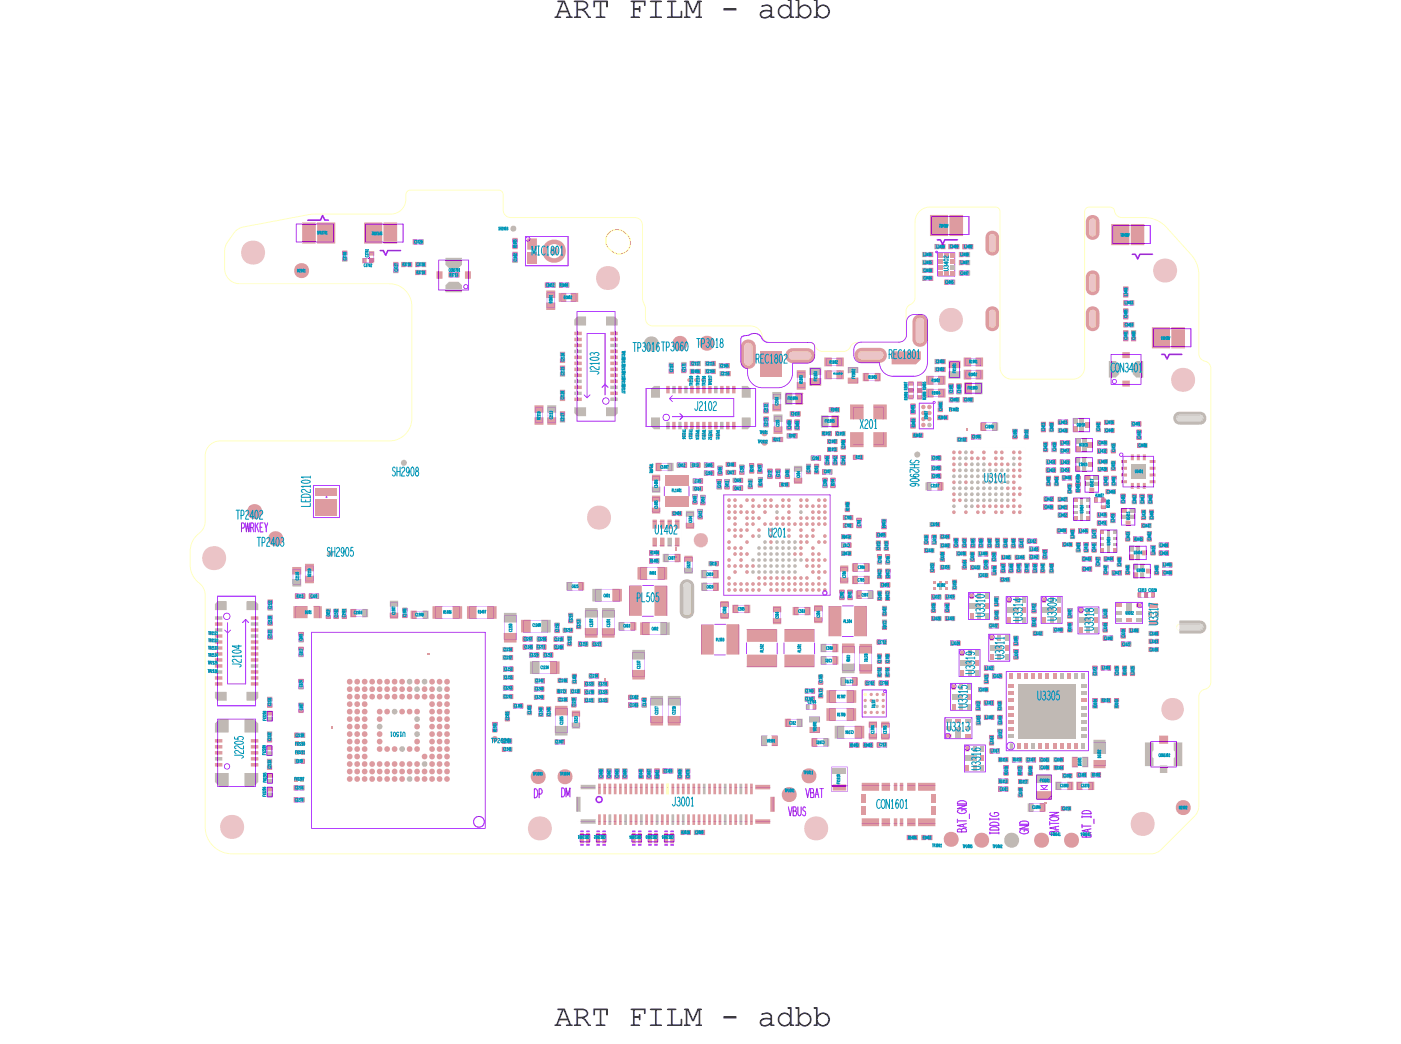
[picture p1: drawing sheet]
<svg xmlns="http://www.w3.org/2000/svg" width="94mm" height="70mm" viewBox="0 0 94 70" stroke-linecap="round" stroke-linejoin="round" font-family="sans-serif">
<defs><g id="words">
<g font-size="2.1">
<text x="37" y="1.2">ART FILM - adbb</text>
<text x="37" y="68.5">ART FILM - adbb</text>
</g>
</g></defs>
<path d="M40.7 15.5l.3-.1a.75 .75 0 0 1 .7 .1l.3 .3 .1 .5-.2 .4-.3 .2a.75 .75 0 0 1-.7-.1l-.3-.3-.1-.3v-.3z" fill="none" stroke="#ff0" stroke-width=".07"/>
<g fill="#ff0">
<path d="M72.8 14.6l-.1 1 .1 .1 .2 .1 .2-.2-.2 .2-.2-.1-.1-.9 .3-.2 .2 .2v.8v-.9l-.2-.1z"/>
<path d="M72.8 18.3l-.1 1 .1 .1 .2 .1 .2-.2-.2 .2-.2-.1-.1-.9 .3-.2 .2 .2v.8v-.9l-.2-.1z"/>
<path d="M72.8 20.7l-.1 1 .1 .1 .2 .1 .2-.2-.2 .2-.2-.1-.1-.9 .3-.2 .2 .2v.8v-.9l-.2-.1z"/>
<path d="M66.1 20.7l-.1 .2 .1-.1 .1-.1 .3 .2v.8l-.2 .2-.3-.2v-.8v.8l.3 .2 .2-.2v-.8l-.2-.2z"/>
<path d="M66.1 15.7l-.1 .2 .1-.2 .1-.1 .3 .2v.8l-.2 .2-.3-.1v-.8v.8l.3 .1 .2-.2v-.8l-.2-.2z"/>
<path d="M61.3 21.3l-.1 .2v1.2l.1 .2 .2 .1 .2-.3v-1.2v1.2l-.1 .2-.2 .1-.1-.1-.1-.2v-1.2l.1-.2 .2-.1 .1 .1 .1 .2-.2-.2z"/>
<path d="M57.4 23.5l-.1 .3 .2 .2h1.3l.2-.2v-.2l-.2-.1h-1.2h1.2l.1 .1 .1 .2-.1 .1-.1 .1h-1.3l-.1-.1-.1-.2 .1-.2h.2z"/>
<path d="M52.7 23.5v.3l.2 .2h1l.2-.2v-.2l-.2-.1h-1h1l.2 .1 .1 .2-.3 .2h-1l-.2-.1-.1-.2 .1-.2h.2z"/>
<path d="M49.8 23l-.1 .2v.9v-1.1l.3-.1 .2 .2v1.1l-.2 .2-.2-.1-.1-.2 .2 .3h.2l.1-.1v-1.2l-.2-.2z"/>
<path d="M78.6 41.8v.2l.2 .1h1.3h-1.4l-.1-.2 .1-.2h1.4l.2 .2-.2 .2 .2-.2-.1-.2z"/>
<path d="M78.6 27.8v.2l.2 .1h1.3h-1.4l-.1-.2 .1-.2h1.4l.2 .3-.2 .1 .2-.1-.1-.3z"/>
<path d="M45.7 39l-.1 .2 .1-.2 .2-.1 .2 .1v.2v1.7v.1l-.2 .1h-.2l-.1-.2v-1.7v1.7l.1 .2h.2h.2v-.2v-1.7l-.1-.3z"/>
<path d="M15.7 15.4l.5-.2 4.6-.9h5.4a1 1 0 0 0 .9-1v-.4l.3-.2h5.9l.2 .1 .1 .1v1.3l.2 .2 .2 .1 8.6 .1 .2 .1 .1 .3v5l.2 .6v.8l.2 .2 .3 .2h6.6a1 1 0 0 1 .8 .9l.4 .2h2.7l.3 .1 .2 .4 .3 .1h1.5l.3-.2 .2-.3 .3-.1h2.8l.3-.1 .2-.4v-1.8l.1-.2 .4-.2 .1-.3v-5.2a1 1 0 0 1 1-.9h4.4l.2 .2 .1 10.6a.8 .8 0 0 0 .8 .7h4.1a.8 .8 0 0 0 .7-.8l.1-10.5 .2-.2h1.5l.2 .2 .2 .4 .2 .1h1.8l.7 .2 .5 .4 1.7 1.9-1.7-1.9-.6-.4-.6-.2h-1.8l-.2-.1-.2-.4-.2-.2h-1.5l-.2 .2-.1 10.5a.8 .8 0 0 1-.8 .8h-4.1a.8 .8 0 0 1-.7-.8l-.1-10.5-.2-.2h-4.5a1 1 0 0 0-.9 1v5.1l-.1 .3-.4 .2-.1 .2v1.8l-.2 .4-.3 .1h-2.8l-.3 .1-.2 .3-.3 .2h-1.5l-.3-.1-.2-.4-.3-.1h-2.8l-.2-.2-.2-.2a.8 .8 0 0 0-.8-.7h-6.5l-.4-.2-.1-.2v-.8l-.2-.6v-5l-.1-.3-.2-.1-8.6-.1-.2-.1-.2-.2v-1.3l-.1-.1-.2-.1h-5.9l-.3 .2v.5a1 1 0 0 1-1 .9h-5.3l-4.7 .9-.4 .3-.6 .9-.1 .3v1.3a1 1 0 0 0 1 1h10.1a1.5 1.5 0 0 1 1.4 1.5v7.5a1.5 1.5 0 0 1-1.5 1.5h-11.4a1 1 0 0 0-.9 1v4.4a1.53 1.53 0 0 1-.7 1l-.3 .7v1.2a1.98 1.98 0 0 0 .8 1.4l.2 .5v15.5a1.8 1.8 0 0 0 1.8 1.8h61.3l.6-.1 2.4-2.4 .2-.4 .1-7.6 .1-.3 .5-.3 .1-.3v-21l-.1-.3-.5-.3-.1-.3-.1-5.5-.2-.9-.3-.3 .4 .6 .1 .6 .1 5.5 .1 .3 .5 .3 .1 .3v21l-.1 .3-.5 .3-.1 .3-.1 7.6-.2 .4-2.4 2.4-.6 .1h-61.3a1.8 1.8 0 0 1-1.8-1.8v-15.5a1.38 1.38 0 0 0-.7-1l-.3-.7v-1.2a1.99 1.99 0 0 1 .9-1.5l.1-.4v-4.4a1 1 0 0 1 1-1l11.4-.1a1.5 1.5 0 0 0 1.4-1.4v-7.7a1.5 1.5 0 0 0-1.5-1.3l-10.1-.1a1 1 0 0 1-.9-.9v-1.5z"/>
</g>
<g fill="#9b00ff">
<path d="M62.6 16h.2l.1 .2 .2-.2h.9l-.9 .1-.1 .3-.2-.3-.3-.1z"/>
<path d="M21.7 14.7h.3l-.3 .1z"/>
<path d="M21.5 14.4l.2 .3z"/>
<path d="M21.5 14.4h.1l-.2 .4z"/>
<path d="M20.6 14.7h.8l-.8 .1z"/>
</g>
<path d="M25.4 16.7h.2l.2 .3 .1-.3h.8" fill="none" stroke="#9b00ff" stroke-width=".1"/>
<g fill="#9b00ff">
<path d="M75.6 16.9l.3 .1 .1 .2 .1-.3 .9 .1h-.9l-.1 .3-.2-.3h-.2z"/>
<path d="M77.5 23.7l.3-.1 .1 .3 .2-.3 .9 .1h-.9l-.2 .3-.2-.3z"/>
<path d="M62.3 26.8h.1v.1v-.1v.1h-.1z"/>
<path d="M61.4 26.9h1z"/>
<path d="M62.3 26.9v1.8z"/>
<path d="M61.4 28.6h1z"/>
<path d="M61.4 26.9v1.8z"/>
<path d="M73.2 32.7v.1h.1v-.1v.2z"/>
<path d="M72.4 32.8l1 .1z"/>
<path d="M72.4 31.7v1.2z"/>
<path d="M72.4 31.7l1 .1z"/>
<path d="M73.3 31.8l.1 1.1z"/>
<path d="M72.8 34.8v.1h.1v-.1v.1l-.1-.1h.1z"/>
<path d="M71.7 33.2l1.1 .1h-1.1v1.4h1.1v-1.4v1.5h-1.1z"/>
<path d="M75.6 34.9v.1h.1v-.1v.1h-.1z"/>
<path d="M74.9 35.1h.9z"/>
<path d="M74.9 33.9v1.2z"/>
<path d="M74.9 33.9l.9 .1z"/>
<path d="M75.8 34v1.1z"/>
<path d="M72.8 29.3v.1h.1v-.1v.2z"/>
<path d="M71.8 29.3h1.2v.9h-1.2v-.9l.1 .9h1v-.9z"/>
<path d="M72.8 30.6l.1 .1v-.1v.1h-.1z"/>
<path d="M72.9 30.6v.9z"/>
<path d="M71.8 31.4l1.2 .1z"/>
<path d="M71.8 30.6v.9z"/>
<path d="M71.8 30.6h1.2z"/>
<path d="M73.5 35.4h1.1h-1.1v1.5h1.1v-1.5v1.5h-1.1z"/>
<path d="M76.8 37.7v.9z"/>
<path d="M75.7 38.6h1.1z"/>
<path d="M75.7 37.7v.9z"/>
<path d="M75.7 37.7h1.1z"/>
<path d="M71.6 27.9h1.2v1h-1.2l.1-1v.9h1v-.8z"/>
<path d="M76.5 36.5v.9z"/>
<path d="M75.4 37.4h1.2z"/>
<path d="M75.4 36.5v.9z"/>
<path d="M75.4 36.5h1.2z"/>
<path d="M62.6 16.9h1.2v1.6l-.1-1.6h-1.1v1.5h1.2l-1.2 .1z"/>
<path d="M62.5 16.8v-.1v.2v-.2l.1 .1v.1h-.1z"/>
<path d="M74.8 30.3l.1-.1-.1 .2 .1 .1 .1-.1-.1-.1a.13 .13 0 0 1 .1 .1 .13 .13 0 0 1-.1 .1 .13 .13 0 0 1-.2-.1z"/>
<path d="M75 30.5h2.1l-.1 2.1v-2.1h-2v2l2 .1-2-.1z"/>
<path d="M64.1 43.4h.1l-.1 .2 .1 .1 .2-.1-.2-.2a.19 .19 0 0 1 .2 .2 .19 .19 0 0 1-.1 .2 .19 .19 0 0 1-.2-.2z"/>
<path d="M64 43.4h1.5z"/>
<path d="M64 43.4v1.8z"/>
<path d="M64 45.2h1.5z"/>
<path d="M65.4 43.4v1.8z"/>
<path d="M72 40.6l.2-.1-.2 .2 .2 .2 .1-.2-.1-.1a.19 .19 0 0 1 .2 .2 .19 .19 0 0 1-.2 .2 .19 .19 0 0 1-.2-.2z"/>
<path d="M72 40.5h1.4z"/>
<path d="M72 40.5v1.9z"/>
<path d="M72 42.3h1.4z"/>
<path d="M73.4 40.5v1.9z"/>
<path d="M64.4 49.8h.2l-.2 .2 .2 .1 .1-.1-.1-.2a.19 .19 0 0 1 .2 .2 .19 .19 0 0 1-.2 .2 .19 .19 0 0 1-.2-.2z"/>
<path d="M64.4 49.8h1.4z"/>
<path d="M64.4 49.8v1.8z"/>
<path d="M64.4 51.5l1.4 .1z"/>
<path d="M65.8 49.8v1.8z"/>
<path d="M63.5 45.7l.2-.1-.2 .2 .2 .2 .1-.2-.1-.1a.19 .19 0 0 1 .2 .2 .19 .19 0 0 1-.2 .2 .19 .19 0 0 1-.2-.2z"/>
<path d="M63.5 45.6h1.4z"/>
<path d="M63.5 45.6v1.9z"/>
<path d="M63.5 47.4h1.4z"/>
<path d="M64.9 45.6v1.9z"/>
<path d="M67.2 39.9l.2-.1-.2 .2 .2 .2 .1-.2-.1-.1a.19 .19 0 0 1 .2 .2 .19 .19 0 0 1-.2 .2 .19 .19 0 0 1-.2-.2z"/>
<path d="M67.2 39.8h1.4z"/>
<path d="M67.2 39.8v1.9z"/>
<path d="M67.2 41.6h1.4z"/>
<path d="M68.6 39.8v1.9z"/>
<path d="M63.1 49h.2l-.2 .1 .2 .2 .1-.2-.1-.1a.19 .19 0 0 1 .2 .2 .19 .19 0 0 1-.2 .2 .19 .19 0 0 1-.2-.2z"/>
<path d="M57 27.2h2v2.5h-2zM57 27.2v2.5h2v-2.5z"/>
<path d="M52 49.1v.7h.1v-.7zM52 49.1h.1v.7h-.1z"/>
<path d="M50.9 49.2v.6h1v-.6zM50.9 49.2h1v.6h-1z"/>
<path d="M54.1 49v.2h.7v-.2zM54.1 49h.7v.2h-.7z"/>
<path d="M54.1 47.9v1h.6v-1zM54.1 47.9h.6v1h-.6z"/>
<path d="M72.3 31.6v1.4h1.2v-1.4zM72.3 31.6h1.2v1.4h-1.2z"/>
<path d="M74.7 33.8v1.4h1.2v-1.4zM74.7 33.8h1.2v1.4h-1.2z"/>
<path d="M71.7 30.4v1.2h1.4v-1.2zM71.7 30.4h1.4v1.2h-1.4z"/>
<path d="M75.6 37.5v1.2h1.4v-1.2zM75.6 37.5h1.4v1.2h-1.4z"/>
<path d="M75.3 36.3v1.2h1.4v-1.2zM75.3 36.3h1.4v1.2h-1.4z"/>
<path d="M76.6 40.2v1.6h.8v-1.6zM76.6 40.2h.8v1.6h-.8z"/>
<circle cx="59" cy="30.1" r=".14"/>
<circle cx="74.7" cy="37" r=".08"/>
<circle cx="76.7" cy="37.8" r=".07"/>
<circle cx="72.7" cy="28" r=".07"/>
<circle cx="76.4" cy="36.6" r=".07"/>
<circle cx="77" cy="41.9" r=".07"/>
</g>
<path d="M63.1 47.9v1.4" fill="none" stroke="#9b00ff" stroke-width=".07"/>
<g fill="#9b00ff">
<path d="M63.1 49.3h1.8z"/>
<path d="M64.9 47.9v1.5z"/>
<path d="M63.1 47.9h1.8z"/>
<path d="M76 40.3l.1-.1-.1 .2 .1 .2 .1-.2-.1-.1a.19 .19 0 0 1 .2 .2 .19 .19 0 0 1-.2 .2 .19 .19 0 0 1-.2-.2z"/>
<path d="M76.3 40.2v1.5z"/>
<path d="M74.5 40.2h1.8z"/>
<path d="M74.5 40.2v1.5z"/>
<path d="M74.5 41.6h1.8z"/>
<path d="M66.1 42.4h.1l-.1 .2 .1 .1 .2-.1-.2-.2a.19 .19 0 0 1 .2 .2 .19 .19 0 0 1-.2 .2 .19 .19 0 0 1-.2-.2z"/>
<path d="M66 42.3l1.5 .1z"/>
<path d="M66 42.4v1.8z"/>
<path d="M66 44.2h1.5z"/>
<path d="M67.4 42.4v1.8z"/>
<path d="M64.7 39.6h.2l-.2 .2 .2 .1 .1-.1-.1-.2a.19 .19 0 0 1 .2 .2 .19 .19 0 0 1-.2 .2 .19 .19 0 0 1-.2-.2z"/>
<path d="M64.7 39.6h1.4z"/>
<path d="M64.7 39.6v1.8z"/>
<path d="M64.7 41.4h1.4z"/>
<path d="M66.1 39.6v1.8z"/>
<path d="M69.6 39.9l.1-.1-.1 .2 .1 .2 .2-.2-.2-.1a.19 .19 0 0 1 .2 .2 .19 .19 0 0 1-.2 .2 .19 .19 0 0 1-.2-.2z"/>
<path d="M69.5 39.8h1.4z"/>
<path d="M69.5 39.8v1.9z"/>
<path d="M69.5 41.6h1.4z"/>
<path d="M70.9 39.8v1.9z"/>
<path d="M67.3 49.6l.2-.1-.2 .3v.2l.2 .1 .2-.1v-.2v-.1l-.2-.1a.27 .27 0 0 1 .3 .2 .27 .27 0 0 1-.3 .3 .27 .27 0 0 1-.3-.2z"/>
<path d="M67.2 44.8v5.4z"/>
<path d="M67.2 50.1h5.5z"/>
<path d="M72.7 44.8v5.4z"/>
<path d="M67.2 44.8h5.5z"/>
<path d="M55.4 33.1v6.7z"/>
<path d="M48.3 33l7.2 .1z"/>
<path d="M48.3 33.1v6.7z"/>
<path d="M48.3 39.8h7.2z"/>
<path d="M57.6 46.1h1.6v1.8h-1.7h1.7v-1.8h-1.6l-.1 1.8z"/>
<path d="M59 46.1h.1l-.1 .1h.1v-.1h.1v.2h-.2z"/>
<path d="M62.2 38.8v.7h1.1v-.7zM62.2 38.8h1.1v.7h-1.1z"/>
<path d="M63.3 29.9v4.7h5.1v-4.7zM63.3 29.9h5.1v4.7h-5.1z"/>
<circle cx="62.2" cy="39.5" r=".05"/>
<circle cx="68.3" cy="34.4" r=".14"/>
<circle cx="55.3" cy="39.6" r=".14"/>
</g>
<path d="M31.7 54.6l.3-.1 .2 .1 .1 .3-.1 .2-.2 .1-.3-.1-.1-.2z" fill="none" stroke="#9b00ff" stroke-width=".07"/>
<g fill="#9b00ff">
<path d="M20.8 42.2h11.6l-11.6 .1v13h11.6v-13.1v13.1h-11.6z"/>
<path d="M67.3 55.7a.5 .5 0 0 0-.1 .8 .5 .5 0 0 0 .8-.2 .5 .5 0 0 0-.4-.7 .51 .51 0 0 1 .4 .7 .51 .51 0 0 1-.8 .2 .51 .51 0 0 1 .1-.8l.3-.1z"/>
<path d="M63.2 55.6h.3a.51 .51 0 0 0-.4 .6 .51 .51 0 0 0 .8 .3 .51 .51 0 0 0-.1-.9h-.3a.51 .51 0 0 1 .5 .6 .51 .51 0 0 1-.8 .3 .51 .51 0 0 1 0-.9z"/>
<path d="M45.1 22.5l.3-.1a.51 .51 0 0 0-.5 .7 .51 .51 0 0 0 .8 .2 .51 .51 0 0 0 0-.8l-.3-.1a.51 .51 0 0 1 .5 .7 .51 .51 0 0 1-.8 .2 .51 .51 0 0 1 0-.8z"/>
<path d="M46.9 22.5l.3-.1a.51 .51 0 0 0-.5 .7 .51 .51 0 0 0 .8 .2 .51 .51 0 0 0 0-.8l-.3-.1a.51 .51 0 0 1 .5 .7 .51 .51 0 0 1-.8 .2 .51 .51 0 0 1 0-.8z"/>
<path d="M43.2 22.5h.3a.51 .51 0 0 0-.5 .7 .51 .51 0 0 0 .8 .2 .51 .51 0 0 0 0-.9h-.3a.51 .51 0 0 1 .5 .7 .51 .51 0 0 1-.8 .2 .51 .51 0 0 1 0-.9z"/>
<path d="M71.3 55.7l.3-.1a.51 .51 0 0 0-.5 .7 .51 .51 0 0 0 .8 .2 .51 .51 0 0 0-.1-.8l-.2-.1a.51 .51 0 0 1 .4 .7 .51 .51 0 0 1-.8 .2 .51 .51 0 0 1 .1-.8z"/>
<path d="M69.3 55.7a.5 .5 0 0 0-.1 .8 .5 .5 0 0 0 .8-.2 .5 .5 0 0 0-.4-.7 .51 .51 0 0 1 .4 .7 .51 .51 0 0 1-.8 .2 .51 .51 0 0 1 .1-.8l.3-.1z"/>
<path d="M53.7 51.4l.3-.1a.51 .51 0 0 0-.4 .7 .51 .51 0 0 0 .8 .2 .51 .51 0 0 0-.1-.8l-.3-.1a.51 .51 0 0 1 .5 .7 .51 .51 0 0 1-.8 .2 .51 .51 0 0 1 0-.8z"/>
<path d="M65.3 55.7l.2-.1a.51 .51 0 0 0-.4 .7 .51 .51 0 0 0 .8 .2 .51 .51 0 0 0-.1-.8l-.3-.1a.51 .51 0 0 1 .5 .7 .51 .51 0 0 1-.8 .2 .51 .51 0 0 1 .1-.8z"/>
<path d="M37.5 51.5l.2-.1a.51 .51 0 0 0-.4 .7 .51 .51 0 0 0 .8 .2 .51 .51 0 0 0-.1-.8l-.3-.1a.51 .51 0 0 1 .5 .7 .51 .51 0 0 1-.8 .2 .51 .51 0 0 1 .1-.8z"/>
<path d="M35.7 51.4h.2a.51 .51 0 0 0-.4 .7 .51 .51 0 0 0 .8 .2 .51 .51 0 0 0-.1-.9h-.3a.51 .51 0 0 1 .5 .7 .51 .51 0 0 1-.8 .2 .51 .51 0 0 1 .1-.9z"/>
<path d="M52.4 52.6a.5 .5 0 0 0 0 .9 .5 .5 0 0 0 .8-.3 .5 .5 0 0 0-.5-.6 .51 .51 0 0 1 .5 .7 .51 .51 0 0 1-.8 .2 .51 .51 0 0 1 0-.9h.3z"/>
<path d="M18.1 35.6l.3-.1a.51 .51 0 0 0-.5 .7 .51 .51 0 0 0 .8 .2 .51 .51 0 0 0 0-.8l-.3-.1a.51 .51 0 0 1 .5 .7 .51 .51 0 0 1-.8 .2 .51 .51 0 0 1 0-.8z"/>
<path d="M16.7 33.7h.3a.51 .51 0 0 0-.5 .7 .51 .51 0 0 0 .8 .2 .51 .51 0 0 0 0-.9h-.3a.51 .51 0 0 1 .5 .7 .51 .51 0 0 1-.8 .2 .51 .51 0 0 1 0-.9z"/>
<path d="M24.4 16.2h2.5z"/>
<path d="M43.4 34.8h2.1v1.6h-2.1zM43.4 34.8v1.6h2.1v-1.6z"/>
<circle cx="43.4" cy="36.5" r=".12"/>
</g>
<path d="M26.9 15v1.2" fill="none" stroke="#9b00ff" stroke-width=".07"/>
<g fill="#9b00ff">
<path d="M24.4 14.9l2.5 .1z"/>
<path d="M24.4 15v1.2z"/>
<path d="M19.8 14.9l2.5 .1z"/>
<path d="M19.8 15v1.2z"/>
<path d="M19.8 16.2h2.5z"/>
<path d="M22.3 15v1.2z"/>
<circle cx="27" cy="30.9" r=".2"/>
<circle cx="61.2" cy="30.4" r=".2"/>
<circle cx="22.1" cy="37" r=".2"/>
<circle cx="34.3" cy="15.3" r=".2"/>
</g>
<path d="M50.3 22.3h.1" fill="none" stroke="#9b00ff" stroke-width=".07"/>
<g fill="#9b00ff">
<path d="M49.4 22.6l.1 1.5z"/>
<path d="M49.5 24.1l.1 .4 .3 .1-.3-.1z"/>
<path d="M49.9 24.6v.3a.98 .98 0 0 0 1 1h1a.97 .97 0 0 0 1-1v-.7h1.1l.3-.1 .1-.3-.1 .3-.2 .2h-1.2v.7l-.1 .4-.3 .4-.4 .1h-1.2l-.5-.1-.4-.5z"/>
<path d="M51.3 22.8l2.9 .1 .2 .2v.7v-.7l-.2-.2z"/>
</g>
<path d="M49.6 22.5h.1M50.3 22.3l-.7 .2M50.4 22.3l.3 .1 .4 .4 .2 .1" fill="none" stroke="#9b00ff" stroke-width=".07"/>
<g fill="#9b00ff">
<path d="M49.5 22.5h.1l-.1 .2z"/>
<path d="M58.7 24.2a.97 .97 0 0 0 1 .9h-.4l-.3-.2-.2-.4z"/>
</g>
<path d="M59.6 25.1h1.4" fill="none" stroke="#9b00ff" stroke-width=".07"/>
<g fill="#9b00ff">
<path d="M61 25.1a.92 .92 0 0 0 .9-.9v.4l-.2 .3-.4 .2z"/>
<path d="M61.9 21.4v2.9z"/>
<path d="M61.5 21l.3 .1 .1 .3-.1-.3z"/>
<path d="M61 21h.5z"/>
<path d="M60.7 21.1l.4-.1-.4 .2-.2 .3z"/>
<path d="M60.5 21.5v.9z"/>
<path d="M60 22.8l.4-.1 .1-.4-.1 .4-.2 .2z"/>
<path d="M57.5 22.9h2.6z"/>
<path d="M57.1 23l.4-.2-.3 .2-.2 .4z"/>
<path d="M57 23.3v.5z"/>
<path d="M57 23.7l.2 .4 .3 .1-.4-.1z"/>
<path d="M57.5 24.2h1.3z"/>
<path d="M43.6 37.9h.8z"/>
<path d="M44.4 37.9v.8z"/>
<path d="M42.8 38.7h1.6z"/>
<path d="M42.8 37.9v.8z"/>
<path d="M42.8 37.9h.8z"/>
<path d="M56.6 39.4v.3z"/>
<path d="M56.6 39.4h.3z"/>
<path d="M56.9 39.4v.6z"/>
<path d="M56.6 40h.3z"/>
<path d="M56.6 39.7v.3z"/>
<path d="M28.1 18l.3 .1z"/>
<path d="M28.4 18v.4z"/>
<path d="M27.8 18.3l.6 .1z"/>
<path d="M27.8 18v.4z"/>
<path d="M27.8 18l.3 .1z"/>
<path d="M27.2 17.5h.3z"/>
<path d="M27.4 17.5l.1 .3z"/>
<path d="M26.9 17.8h.6z"/>
<path d="M26.9 17.5v.3z"/>
<path d="M26.9 17.5h.3z"/>
<path d="M30.3 18.2h.3z"/>
<path d="M30.6 18.2v.3z"/>
<path d="M30 18.5h.6z"/>
<path d="M30 18.2v.3z"/>
<path d="M30 18.2h.3z"/>
<path d="M60.7 26v.3z"/>
<path d="M60.7 26h.3z"/>
<path d="M61 26v.6z"/>
<path d="M60.7 26.6h.3z"/>
<path d="M60.7 26.3v.3z"/>
<path d="M61 25.8v.4z"/>
<path d="M60.7 26.1h.3z"/>
<path d="M60.7 25.5v.7z"/>
<path d="M60.7 25.5h.3z"/>
<path d="M61 25.5v.4z"/>
<path d="M61.2 26l.1 .3z"/>
<path d="M61.2 26h.4z"/>
<path d="M61.6 26v.6z"/>
<path d="M61.2 26.6h.4z"/>
<path d="M61.2 26.3l.1 .3z"/>
<path d="M61.6 25.9v.3z"/>
<path d="M61.3 26.1l.3 .1z"/>
<path d="M61.2 25.6l.1 .6z"/>
<path d="M61.3 25.5l.3 .1z"/>
<path d="M61.6 25.5v.4z"/>
<path d="M63 27.7h.3z"/>
<path d="M63.2 27.7l.1 .3z"/>
<path d="M62.7 28h.6z"/>
<path d="M62.6 27.7l.1 .3z"/>
<path d="M62.7 27.7h.3z"/>
<path d="M61.1 28.3v.3z"/>
<path d="M60.8 28.6h.3z"/>
<path d="M60.8 28v.6z"/>
<path d="M60.8 28h.3z"/>
<path d="M61.1 28v.3z"/>
<path d="M61 29.2h.3z"/>
<path d="M61 28.9v.3z"/>
<path d="M61 28.9h.6z"/>
<path d="M61.6 28.9v.3z"/>
<path d="M61.3 29.2h.3z"/>
<path d="M60.8 27v.3z"/>
<path d="M60.8 27h.3z"/>
<path d="M61.1 27v.6z"/>
<path d="M60.8 27.6h.3z"/>
<path d="M60.8 27.3v.3z"/>
<path d="M72.1 32.6v.3z"/>
<path d="M71.8 32.9h.3z"/>
<path d="M71.8 32.3v.6z"/>
<path d="M71.8 32.3h.3z"/>
<path d="M72.1 32.3v.3z"/>
<path d="M71.8 31.8v.3z"/>
<path d="M71.8 31.8h.3z"/>
<path d="M72.1 31.8v.6z"/>
<path d="M71.8 32.4h.3z"/>
<path d="M71.8 32.1v.3z"/>
<path d="M73.4 33.2h.3z"/>
<path d="M73.7 33.2v.3z"/>
<path d="M73.1 33.5h.6z"/>
<path d="M73.1 33.2v.3z"/>
<path d="M73.1 33.2h.3z"/>
<path d="M73.5 33.4v.3z"/>
<path d="M73.5 33.4h.3z"/>
<path d="M73.8 33.4v.6z"/>
<path d="M73.5 34h.3z"/>
<path d="M73.5 33.7v.3z"/>
<path d="M76 35.9h.3z"/>
<path d="M76.3 35.9v.3z"/>
<path d="M75.7 36.2h.6z"/>
<path d="M75.7 35.9v.3z"/>
<path d="M75.7 35.9h.3z"/>
<path d="M71.3 41.6v.3z"/>
<path d="M71.3 41.6h.3z"/>
<path d="M71.6 41.6v.6z"/>
<path d="M71.3 42.2h.3z"/>
<path d="M71.3 41.9v.3z"/>
<path d="M67 51.2v.3z"/>
<path d="M67 51.2h.3z"/>
<path d="M67.3 51.2v.6z"/>
<path d="M67 51.8h.3z"/>
<path d="M67 51.5v.3z"/>
<path d="M68.3 52h.3z"/>
<path d="M68.6 52v.3z"/>
<path d="M68 52.3h.6z"/>
<path d="M68 52v.3z"/>
<path d="M68 52h.3z"/>
<path d="M67.6 50.9h.3z"/>
<path d="M67.6 50.6v.3z"/>
<path d="M67.6 50.6h.6z"/>
<path d="M68.2 50.6v.3z"/>
<path d="M67.9 50.9h.3z"/>
<path d="M68 51.2v.3z"/>
<path d="M68 51.2h.3z"/>
<path d="M68.3 51.2v.6z"/>
<path d="M68 51.8h.3z"/>
<path d="M68 51.5v.3z"/>
<path d="M66.7 50.9h.3z"/>
<path d="M66.7 50.6v.3z"/>
<path d="M66.7 50.6h.6z"/>
<path d="M67.3 50.6v.3z"/>
<path d="M67 50.9h.3z"/>
<path d="M66.7 52.3h.3z"/>
<path d="M66.7 52v.3z"/>
<path d="M66.7 52h.6z"/>
<path d="M67.3 52v.3z"/>
<path d="M67 52.3h.3z"/>
<path d="M68.9 41.2v.4z"/>
<path d="M68.9 41.2h.3z"/>
<path d="M69.2 41.2v.7z"/>
<path d="M68.9 41.9h.3z"/>
<path d="M68.9 41.6v.3z"/>
<path d="M69 51.5v.3z"/>
<path d="M68.7 51.8h.3z"/>
<path d="M68.7 51.2v.6z"/>
<path d="M68.7 51.2h.3z"/>
<path d="M69 51.2v.3z"/>
<path d="M62.8 36.9v.3z"/>
<path d="M62.8 36.9h.3z"/>
<path d="M63.1 36.9v.6z"/>
<path d="M62.8 37.5h.3z"/>
<path d="M62.8 37.2v.3z"/>
<path d="M74.9 44.5v.3z"/>
<path d="M74.9 44.5h.3z"/>
<path d="M75.2 44.5v.6z"/>
<path d="M74.9 45.1h.3z"/>
<path d="M74.9 44.8v.3z"/>
<path d="M70.4 51.4h.3z"/>
<path d="M70.4 51.1v.3z"/>
<path d="M70.4 51.1h.6z"/>
<path d="M71 51.1v.3z"/>
<path d="M70.7 51.4h.3z"/>
<path d="M73.2 51.6h.3z"/>
<path d="M73.5 51.6v.3z"/>
<path d="M72.9 51.9h.6z"/>
<path d="M72.9 51.6v.3z"/>
<path d="M72.9 51.6h.3z"/>
<path d="M20 39.7h.3z"/>
<path d="M20.3 39.7v.3z"/>
<path d="M19.7 40h.6z"/>
<path d="M19.7 39.7v.3z"/>
<path d="M19.7 39.7h.3z"/>
<path d="M73.3 47v.3z"/>
<path d="M73 47.3h.3z"/>
<path d="M73 46.7v.6z"/>
<path d="M73 46.7h.3z"/>
<path d="M73.3 46.7v.3z"/>
<path d="M74.7 47v.3z"/>
<path d="M74.4 47.3h.3z"/>
<path d="M74.4 46.7v.6z"/>
<path d="M74.4 46.7h.3z"/>
<path d="M74.7 46.7v.3z"/>
<path d="M68.4 28.7v.3z"/>
<path d="M68.4 28.7h.3z"/>
<path d="M68.7 28.7v.6z"/>
<path d="M68.4 29.3h.3z"/>
<path d="M68.4 29v.3z"/>
<path d="M73.5 46.9h.3z"/>
<path d="M73.5 46.6v.3z"/>
<path d="M73.5 46.6h.6z"/>
<path d="M74.1 46.6v.3z"/>
<path d="M73.8 46.9h.3z"/>
<path d="M42.7 51.4v.3z"/>
<path d="M42.7 51.4h.3z"/>
<path d="M43 51.4v.6z"/>
<path d="M42.7 52h.3z"/>
<path d="M42.7 51.7v.3z"/>
<path d="M45.5 55.8h.3z"/>
<path d="M45.5 55.4v.4z"/>
<path d="M45.5 55.4h.6z"/>
<path d="M46.1 55.4v.4z"/>
<path d="M45.8 55.8h.3z"/>
<path d="M43.7 51.4v.3z"/>
<path d="M43.7 51.4h.3z"/>
<path d="M44 51.4v.6z"/>
<path d="M43.7 52h.3z"/>
<path d="M43.7 51.7v.3z"/>
<path d="M46.1 25h.3z"/>
<path d="M46.1 24.7v.3z"/>
<path d="M46.1 24.6l.6 .1z"/>
<path d="M46.7 24.6v.4z"/>
<path d="M46.4 25h.3z"/>
<path d="M51.6 29.5h.3z"/>
<path d="M51.6 29.2v.3z"/>
<path d="M51.6 29.2h.6z"/>
<path d="M52.2 29.2v.3z"/>
<path d="M51.9 29.5h.3z"/>
<path d="M20.4 37.8v.5z"/>
<path d="M20.4 37.8h.5z"/>
<path d="M20.9 37.8v1z"/>
<path d="M20.4 38.8h.5z"/>
<path d="M20.4 38.3v.5z"/>
<path d="M36.2 27.7v.5z"/>
<path d="M35.7 28.2h.6z"/>
<path d="M35.7 27.2v1z"/>
<path d="M35.7 27.2h.6z"/>
<path d="M36.2 27.2v.5z"/>
<path d="M57.3 30.4h.3z"/>
<path d="M57.6 30.4v.3z"/>
<path d="M57 30.7h.6z"/>
<path d="M57 30.4v.3z"/>
<path d="M57 30.4h.3z"/>
<path d="M52.4 32.2h.3z"/>
<path d="M52.7 32.2v.3z"/>
<path d="M52.1 32.5h.6z"/>
<path d="M52.1 32.2v.3z"/>
<path d="M52.1 32.2h.3z"/>
<path d="M50 31v.3z"/>
<path d="M50 31h.3z"/>
<path d="M50.3 31v.6z"/>
<path d="M50 31.6h.3z"/>
<path d="M50 31.3v.3z"/>
<path d="M50.6 31.9v.3z"/>
<path d="M50.6 31.9h.3z"/>
<path d="M50.9 31.9v.6z"/>
<path d="M50.6 32.5h.3z"/>
<path d="M50.6 32.2v.3z"/>
<path d="M50.9 31.3v.3z"/>
<path d="M50.6 31.6h.3z"/>
<path d="M50.6 31v.6z"/>
<path d="M50.6 31h.3z"/>
<path d="M50.9 31v.3z"/>
<path d="M55.5 32v.3z"/>
<path d="M55.5 32h.3z"/>
<path d="M55.8 32v.6z"/>
<path d="M55.5 32.6h.3z"/>
<path d="M55.5 32.3v.3z"/>
<path d="M54.4 31v.3z"/>
<path d="M54.4 31h.3z"/>
<path d="M54.7 31v.6z"/>
<path d="M54.4 31.6h.3z"/>
<path d="M54.4 31.3v.3z"/>
<path d="M52.9 28.9l.3 .1z"/>
<path d="M53.2 28.9v.4z"/>
<path d="M52.6 29.3h.6z"/>
<path d="M52.6 29v.3z"/>
<path d="M52.6 28.9l.3 .1z"/>
<path d="M55.6 29.9h.3z"/>
<path d="M55.9 29.9v.3z"/>
<path d="M55.3 30.2h.6z"/>
<path d="M55.3 29.9v.3z"/>
<path d="M55.3 29.9h.3z"/>
<path d="M54.9 29.1h.3z"/>
<path d="M54.9 28.8v.3z"/>
<path d="M54.9 28.8h.6z"/>
<path d="M55.5 28.8v.3z"/>
<path d="M55.2 29.1h.3z"/>
<path d="M55.7 24.8h.5z"/>
<path d="M56.2 24.8v.5z"/>
<path d="M55.2 25.3h1z"/>
<path d="M55.2 24.8v.5z"/>
<path d="M55.2 24.8h.5z"/>
<path d="M56.7 33.9v.3z"/>
<path d="M56.4 34.2h.3z"/>
<path d="M56.4 33.6v.6z"/>
<path d="M56.4 33.6h.3z"/>
<path d="M56.7 33.6v.3z"/>
<path d="M56.2 37.1h.3z"/>
<path d="M56.2 36.8v.3z"/>
<path d="M56.2 36.8h.6z"/>
<path d="M56.8 36.8v.3z"/>
<path d="M56.5 37.1h.3z"/>
<path d="M56.2 36h.3z"/>
<path d="M56.2 35.7v.3z"/>
<path d="M56.2 35.7h.6z"/>
<path d="M56.8 35.7v.3z"/>
<path d="M56.5 36h.3z"/>
<path d="M62.5 26h.5z"/>
<path d="M63 26v.5z"/>
<path d="M62 26.5h1z"/>
<path d="M62 26v.5z"/>
<path d="M62 26h.5z"/>
<path d="M62.5 25.1l.5 .1z"/>
<path d="M63 25.1v.6z"/>
<path d="M62 25.7h1z"/>
<path d="M62 25.2v.5z"/>
<path d="M62 25.1l.5 .1z"/>
<path d="M55.4 27.5h.3z"/>
<path d="M55.4 27.2v.3z"/>
<path d="M55.4 27.2h.6z"/>
<path d="M56 27.2v.3z"/>
<path d="M55.7 27.5h.3z"/>
<path d="M37.4 19.2h.3z"/>
<path d="M37.4 18.9v.3z"/>
<path d="M37.4 18.9h.6z"/>
<path d="M38 18.9v.3z"/>
<path d="M37.7 19.2h.3z"/>
<path d="M34.5 16.3v.3z"/>
<path d="M34.2 16.6h.3z"/>
<path d="M34.2 16v.6z"/>
<path d="M34.2 16h.3z"/>
<path d="M34.5 16v.3z"/>
<path d="M59.2 35v.3z"/>
<path d="M58.9 35.3h.3z"/>
<path d="M58.9 34.7v.6z"/>
<path d="M58.9 34.7h.3z"/>
<path d="M59.2 34.7v.3z"/>
<path d="M53.2 24.9l.1 .5z"/>
<path d="M53.3 24.9h.5z"/>
<path d="M53.7 24.9l.1 1z"/>
<path d="M53.3 25.9h.5z"/>
<path d="M53.3 25.4v.5z"/>
<path d="M55.7 23.9h.5z"/>
<path d="M56.2 23.9v.5z"/>
<path d="M55.2 24.4h1z"/>
<path d="M55.2 23.9v.5z"/>
<path d="M55.2 23.9h.5z"/>
<path d="M55.4 48.1h.8z"/>
<path d="M55.4 47.3v.8z"/>
<path d="M55.4 47.3h1.6z"/>
<path d="M57 47.3v.8z"/>
<path d="M56.2 48.1h.8z"/>
<path d="M55.4 46.9h.8z"/>
<path d="M55.4 46.1v.8z"/>
<path d="M55.4 46.1h1.6z"/>
<path d="M57 46.1v.8z"/>
<path d="M56.2 46.9h.8z"/>
<path d="M59.4 44.9v.3z"/>
<path d="M59.1 45.2h.3z"/>
<path d="M59.1 44.6v.6z"/>
<path d="M59.1 44.6h.3z"/>
<path d="M59.4 44.6v.3z"/>
<path d="M58.9 44.9v.3z"/>
<path d="M58.6 45.2h.3z"/>
<path d="M58.6 44.6v.6z"/>
<path d="M58.6 44.6h.3z"/>
<path d="M58.9 44.6v.3z"/>
<path d="M57.7 49.9h.3z"/>
<path d="M57.7 49.6v.3z"/>
<path d="M57.7 49.6h.6z"/>
<path d="M58.3 49.6v.3z"/>
<path d="M58 49.9h.3z"/>
<path d="M60.9 55.8h.3z"/>
<path d="M61.2 55.8v.3z"/>
<path d="M60.6 56.1h.6z"/>
<path d="M60.6 55.8v.3z"/>
<path d="M60.6 55.8h.3z"/>
<path d="M57.1 49.6h.3z"/>
<path d="M56.8 49.9h.6z"/>
<path d="M56.8 49.6v.3z"/>
<path d="M56.8 49.6h.3z"/>
<path d="M61.6 56.1h.3z"/>
<path d="M61.6 55.8v.3z"/>
<path d="M61.6 55.8h.6z"/>
<path d="M62.2 55.8v.3z"/>
<path d="M61.9 56.1h.3z"/>
<path d="M32.9 48.3v.3z"/>
<path d="M32.9 48.3h.3z"/>
<path d="M33.2 48.3v.6z"/>
<path d="M32.9 48.9h.3z"/>
<path d="M32.9 48.6v.3z"/>
<path d="M31.4 41.3h.8z"/>
<path d="M31.4 40.5v.8z"/>
<path d="M31.4 40.5h1.6z"/>
<path d="M33 40.5v.8z"/>
<path d="M32.2 41.3h.8z"/>
<path d="M29.9 40.5h.8z"/>
<path d="M30.7 40.5v.8z"/>
<path d="M29.1 41.3h1.6z"/>
<path d="M29.1 40.5v.8z"/>
<path d="M29.1 40.5h.8z"/>
<path d="M43.4 37.6h.3z"/>
<path d="M43.4 37.3v.3z"/>
<path d="M43.4 37.3h.6z"/>
<path d="M44 37.3v.3z"/>
<path d="M43.7 37.6h.3z"/>
<path d="M43.7 36.8h.3z"/>
<path d="M44 36.8v.3z"/>
<path d="M43.4 37.1h.6z"/>
<path d="M43.4 36.8v.3z"/>
<path d="M43.4 36.8h.3z"/>
<path d="M42.9 41.1l.8 .1z"/>
<path d="M42.9 39.1h.8z"/>
<path d="M56.3 40.4l.7 .1z"/>
<path d="M56.2 42.5h.8z"/>
<path d="M47.7 43.7h.8z"/>
<path d="M47.7 41.7h.8z"/>
<path d="M51.9 42.9v.8z"/>
<path d="M49.8 42.9v.8z"/>
<path d="M54.4 42.9v.8z"/>
<path d="M52.4 42.9v.8z"/>
<path d="M44.3 32.5l.1 .6z"/>
<path d="M46 32.5v.7z"/>
<path d="M42 39.1v2h2.5v-2zM42 39.1h2.5v2h-2.5z"/>
<path d="M55.4 40.5v2h2.5v-2zM55.4 40.5h2.5v2h-2.5z"/>
<path d="M46.8 41.7v2h2.5v-2zM46.8 41.7h2.5v2h-2.5z"/>
<path d="M49.9 42v2.5h2v-2.5zM49.9 42h2v2.5h-2z"/>
<path d="M52.4 42v2.5h2v-2.5zM52.4 42h2v2.5h-2z"/>
</g>
<path d="M37.9 15.8v2" fill="none" stroke="#9b00ff" stroke-width=".07"/>
<g fill="#9b00ff">
<path d="M35.1 15.8h2.9z"/>
<path d="M35.1 15.8v2z"/>
</g>
<path d="M35.1 17.8h2.8" fill="none" stroke="#9b00ff" stroke-width=".07"/>
<g fill="#9b00ff">
<path d="M35.1 15.9l.1-.1-.1 .2 .1 .1 .2-.1-.2-.2a.18 .18 0 0 1 .2 .3 .16 .16 0 0 1-.3 0z"/>
<path d="M20.9 32.4h1.8z"/>
<path d="M22.7 32.4v2.2z"/>
<path d="M20.9 34.5l1.8 .1z"/>
<circle cx="79" cy="54" r="1.02"/>
<circle cx="20.2" cy="18.1" r="1.02"/>
</g>
<path d="M20.9 32.4v2.2" fill="none" stroke="#9b00ff" stroke-width=".07"/>
<g fill="#9b00ff">
<path d="M64.3 16.6h.3z"/>
<path d="M64.3 16.3v.3z"/>
<path d="M64.3 16.3h.6z"/>
<path d="M64.9 16.3v.3z"/>
<path d="M64.6 16.6h.3z"/>
<path d="M62.5 16.6h.3z"/>
<path d="M62.5 16.3v.3z"/>
<path d="M62.5 16.3h.6z"/>
<path d="M63.1 16.3v.3z"/>
<path d="M62.7 16.6h.4z"/>
<path d="M64.4 16.8l.3 .1z"/>
<path d="M64.7 16.9v.3z"/>
<path d="M64.1 17.1l.6 .1z"/>
<path d="M64.1 16.9v.3z"/>
<path d="M64.1 16.8l.3 .1z"/>
<path d="M64.4 17.4h.3z"/>
<path d="M64.7 17.4v.3z"/>
<path d="M64.1 17.7h.6z"/>
<path d="M64.1 17.4v.3z"/>
<path d="M64.1 17.4h.3z"/>
<path d="M61.9 16.8l.4 .1z"/>
<path d="M62.2 16.9v.3z"/>
<path d="M61.6 17.1l.7 .1z"/>
<path d="M61.6 16.9v.3z"/>
<path d="M61.6 16.8l.4 .1z"/>
<path d="M61.9 17.4h.4z"/>
<path d="M62.2 17.4v.3z"/>
<path d="M61.6 17.7h.7z"/>
<path d="M61.6 17.4v.3z"/>
<path d="M61.6 17.4h.4z"/>
<path d="M73.7 37.5h.3z"/>
<path d="M73.7 37.2v.3z"/>
<path d="M73.7 37.2h.6z"/>
<path d="M74.3 37.2v.3z"/>
<path d="M74 37.5h.3z"/>
<path d="M70.9 32.1h.3z"/>
<path d="M70.9 31.8v.3z"/>
<path d="M70.9 31.8h.6z"/>
<path d="M71.5 31.8v.3z"/>
<path d="M71.2 32.1h.3z"/>
<path d="M71.8 35.7v.3z"/>
<path d="M71.5 36h.3z"/>
<path d="M71.5 35.4v.6z"/>
<path d="M71.5 35.4h.3z"/>
<path d="M71.8 35.4v.3z"/>
<path d="M72 35.6h.3z"/>
<path d="M72 35.3v.3z"/>
<path d="M72 35.3h.6z"/>
<path d="M72.6 35.3v.3z"/>
<path d="M72.3 35.6h.3z"/>
<path d="M75.4 20.1h.3z"/>
<path d="M75.7 20.1v.3z"/>
<path d="M75.1 20.4h.6z"/>
<path d="M75.1 20.1v.3z"/>
<path d="M75.1 20.1h.3z"/>
<path d="M75.3 19.5v.3z"/>
<path d="M75 19.8h.3z"/>
<path d="M75 19.2v.6z"/>
<path d="M75 19.2h.3z"/>
<path d="M75.3 19.2v.3z"/>
<path d="M73.3 34.5h.3z"/>
<path d="M73.3 34.3v.2z"/>
<path d="M73.3 34.3h.6z"/>
<path d="M73.9 34.3v.2z"/>
<path d="M73.6 34.5h.3z"/>
<path d="M76.5 34.4v.3z"/>
<path d="M76.2 34.7h.3z"/>
<path d="M76.2 34.1v.6z"/>
<path d="M76.2 34.1h.3z"/>
<path d="M76.5 34.1v.3z"/>
<path d="M70.8 29.7h.3z"/>
<path d="M70.8 29.4v.3z"/>
<path d="M70.8 29.4h.6z"/>
<path d="M71.4 29.4v.3z"/>
<path d="M71.1 29.7h.3z"/>
<path d="M73.3 30.3h.3z"/>
<path d="M73.3 30v.3z"/>
<path d="M73.3 30h.6z"/>
<path d="M73.9 30v.3z"/>
<path d="M73.6 30.3h.3z"/>
<path d="M69.9 31h.3z"/>
<path d="M69.9 30.7v.3z"/>
<path d="M69.9 30.7h.6z"/>
<path d="M70.5 30.7v.3z"/>
<path d="M70.2 31h.3z"/>
<path d="M73.6 30.7h.3z"/>
<path d="M73.9 30.7v.3z"/>
<path d="M73.3 31h.6z"/>
<path d="M73.3 30.7v.3z"/>
<path d="M73.3 30.7h.3z"/>
<path d="M70.8 31h.3z"/>
<path d="M70.8 30.7v.3z"/>
<path d="M70.8 30.7h.6z"/>
<path d="M71.4 30.7v.3z"/>
<path d="M71.1 31h.3z"/>
<path d="M73.3 31.5h.3z"/>
<path d="M73.3 31.2v.3z"/>
<path d="M73.3 31.2h.6z"/>
<path d="M73.9 31.2v.3z"/>
<path d="M73.6 31.5h.3z"/>
<path d="M71 33.2h.3z"/>
<path d="M71.3 33.2v.3z"/>
<path d="M70.7 33.5h.6z"/>
<path d="M70.7 33.2v.3z"/>
<path d="M70.7 33.2h.3z"/>
<path d="M74 32.1v.3z"/>
<path d="M73.7 32.4h.3z"/>
<path d="M73.7 31.8v.6z"/>
<path d="M73.7 31.8h.3z"/>
<path d="M74 31.8v.3z"/>
<path d="M70.7 34h.3z"/>
<path d="M70.7 33.7v.3z"/>
<path d="M70.7 33.7h.6z"/>
<path d="M71.3 33.7v.3z"/>
<path d="M71 34h.3z"/>
<path d="M72.2 36.6v.3z"/>
<path d="M71.9 36.9h.3z"/>
<path d="M71.9 36.3v.6z"/>
<path d="M71.9 36.3h.3z"/>
<path d="M72.2 36.3v.3z"/>
<path d="M72.4 36.3v.3z"/>
<path d="M72.4 36.3h.3z"/>
<path d="M72.7 36.3v.6z"/>
<path d="M72.4 36.9h.3z"/>
<path d="M72.4 36.6v.3z"/>
<path d="M74.3 38.4h.3z"/>
<path d="M74.3 38.1v.3z"/>
<path d="M74.3 38.1h.6z"/>
<path d="M74.9 38.1v.3z"/>
<path d="M74.6 38.4h.3z"/>
<path d="M73.8 28.4h.3z"/>
<path d="M73.8 28.1v.3z"/>
<path d="M73.8 28.1h.6z"/>
<path d="M74.4 28.1v.3z"/>
<path d="M74.1 28.4h.3z"/>
<path d="M70.7 28.4h.3z"/>
<path d="M70.7 28.1v.3z"/>
<path d="M70.7 28.1h.6z"/>
<path d="M71.3 28.1v.3z"/>
<path d="M71 28.4h.3z"/>
<path d="M76.8 36.5v.3z"/>
<path d="M76.8 36.5h.3z"/>
<path d="M77.1 36.5v.6z"/>
<path d="M76.8 37.1h.3z"/>
<path d="M76.8 36.8v.3z"/>
<path d="M75.2 35.5v.3z"/>
<path d="M75.2 35.5h.2z"/>
<path d="M75.4 35.5v.6z"/>
<path d="M75.2 36.1h.2z"/>
<path d="M75.2 35.8v.3z"/>
<path d="M77.7 37.9h.3z"/>
<path d="M77.7 37.6v.3z"/>
<path d="M77.7 37.6h.5z"/>
<path d="M78.2 37.6v.3z"/>
<path d="M78 37.9h.2z"/>
<path d="M65.3 37.1h.3z"/>
<path d="M65.3 36.8v.3z"/>
<path d="M65.3 36.8h.6z"/>
<path d="M65.9 36.8v.3z"/>
<path d="M65.6 37.1h.3z"/>
<path d="M71.3 40.7v.3z"/>
<path d="M71.3 40.7h.3z"/>
<path d="M71.6 40.7v.6z"/>
<path d="M71.3 41.3h.3z"/>
<path d="M71.3 41v.3z"/>
<path d="M67.2 37.1h.3z"/>
<path d="M67.5 37.1v.3z"/>
<path d="M66.9 37.4h.6z"/>
<path d="M66.9 37.1v.3z"/>
<path d="M66.9 37.1h.3z"/>
<path d="M63.4 39.7h.3z"/>
<path d="M63.7 39.7v.3z"/>
<path d="M63.1 40h.6z"/>
<path d="M63.1 39.7v.3z"/>
<path d="M63.1 39.7h.3z"/>
<path d="M63.4 41.2h.3z"/>
<path d="M63.7 41.2v.3z"/>
<path d="M63.1 41.5h.6z"/>
<path d="M63.1 41.2v.3z"/>
<path d="M63.1 41.2h.3z"/>
<path d="M62.5 39.7h.3z"/>
<path d="M62.8 39.7v.3z"/>
<path d="M62.2 40h.6z"/>
<path d="M62.2 39.7v.3z"/>
<path d="M62.2 39.7h.3z"/>
<path d="M62.5 41.2h.3z"/>
<path d="M62.8 41.2v.3z"/>
<path d="M62.2 41.5h.6z"/>
<path d="M62.2 41.2v.3z"/>
<path d="M62.2 41.2h.3z"/>
<path d="M75.5 44.5v.3z"/>
<path d="M75.5 44.5h.3z"/>
<path d="M75.8 44.5v.6z"/>
<path d="M75.5 45.1h.3z"/>
<path d="M75.5 44.8v.3z"/>
<path d="M63.5 43.1h.3z"/>
<path d="M63.5 42.8v.3z"/>
<path d="M63.5 42.8h.6z"/>
<path d="M64.1 42.8v.3z"/>
<path d="M63.8 43.1h.3z"/>
<path d="M66.1 44.5h.3z"/>
<path d="M66.4 44.5v.3z"/>
<path d="M65.8 44.8h.6z"/>
<path d="M65.8 44.5v.3z"/>
<path d="M65.8 44.5h.3z"/>
<path d="M65.7 45v.3z"/>
<path d="M65.7 45h.3z"/>
<path d="M66 45v.6z"/>
<path d="M65.7 45.6h.3z"/>
<path d="M65.7 45.3v.3z"/>
<path d="M73.7 40.7v.3z"/>
<path d="M73.7 40.7h.2z"/>
<path d="M73.9 40.7v.6z"/>
<path d="M73.7 41.3h.2z"/>
<path d="M73.7 41v.3z"/>
<path d="M73.7 41.6v.3z"/>
<path d="M73.7 41.6h.2z"/>
<path d="M73.9 41.6v.6z"/>
<path d="M73.7 42.2h.2z"/>
<path d="M73.7 41.9v.3z"/>
<path d="M62.5 36v.3z"/>
<path d="M62.2 36.3h.3z"/>
<path d="M62.2 35.7v.6z"/>
<path d="M62.2 35.7h.3z"/>
<path d="M62.5 35.7v.3z"/>
<path d="M66.4 50h.3z"/>
<path d="M66.7 50v.3z"/>
<path d="M66.1 50.3h.6z"/>
<path d="M66.1 50v.3z"/>
<path d="M66.1 50h.3z"/>
<path d="M68.9 37.6v.3z"/>
<path d="M68.9 37.6h.3z"/>
<path d="M69.2 37.6v.6z"/>
<path d="M68.9 38.2h.3z"/>
<path d="M68.9 37.9v.3z"/>
<path d="M77 42.7h.3z"/>
<path d="M77.3 42.7v.3z"/>
<path d="M76.7 43h.6z"/>
<path d="M76.7 42.7v.3z"/>
<path d="M76.7 42.7h.3z"/>
<path d="M66.4 49.4v.3z"/>
<path d="M66.1 49.7h.3z"/>
<path d="M66.1 49.1v.6z"/>
<path d="M66.1 49.1h.3z"/>
<path d="M66.4 49.1v.3z"/>
<path d="M65.5 47.1v.3z"/>
<path d="M65.2 47.4h.3z"/>
<path d="M65.2 46.8v.6z"/>
<path d="M65.2 46.8h.3z"/>
<path d="M65.5 46.8v.3z"/>
<path d="M68.9 40.3v.3z"/>
<path d="M68.9 40.3h.3z"/>
<path d="M69.2 40.3v.6z"/>
<path d="M68.9 40.9h.3z"/>
<path d="M68.9 40.6v.3z"/>
<path d="M65.7 47.1h.3z"/>
<path d="M65.7 46.8v.3z"/>
<path d="M65.7 46.8h.6z"/>
<path d="M66.3 46.8v.3z"/>
<path d="M66 47.1h.3z"/>
<path d="M65.5 48.1v.3z"/>
<path d="M65.2 48.4h.3z"/>
<path d="M65.2 47.8v.6z"/>
<path d="M65.2 47.8h.3z"/>
<path d="M65.5 47.8v.3z"/>
<path d="M65.8 48.1h.3z"/>
<path d="M65.8 47.8v.3z"/>
<path d="M65.8 47.8h.6z"/>
<path d="M66.4 47.8v.3z"/>
<path d="M66.1 48.1h.3z"/>
<path d="M75.7 42h.3z"/>
<path d="M76 42v.3z"/>
<path d="M75.4 42.3h.6z"/>
<path d="M75.4 42v.3z"/>
<path d="M75.4 42h.3z"/>
<path d="M68.8 36.8h.3z"/>
<path d="M68.8 36.5v.3z"/>
<path d="M68.8 36.5h.6z"/>
<path d="M69.4 36.5v.3z"/>
<path d="M69.1 36.8h.3z"/>
<path d="M67.7 42.5v.3z"/>
<path d="M67.7 42.5h.3z"/>
<path d="M68 42.5v.6z"/>
<path d="M67.7 43.1h.3z"/>
<path d="M67.7 42.8v.3z"/>
<path d="M67.7 43.4v.3z"/>
<path d="M67.7 43.4h.3z"/>
<path d="M68 43.4v.6z"/>
<path d="M67.7 44h.3z"/>
<path d="M67.7 43.7v.3z"/>
<path d="M66.4 39.9v.3z"/>
<path d="M66.4 39.9h.3z"/>
<path d="M66.7 39.9v.6z"/>
<path d="M66.4 40.5h.3z"/>
<path d="M66.4 40.2v.3z"/>
<path d="M73.5 44.8h.3z"/>
<path d="M73.5 44.5v.3z"/>
<path d="M73.5 44.5h.6z"/>
<path d="M74.1 44.5v.3z"/>
<path d="M73.8 44.8h.3z"/>
<path d="M66.2 37.8v.3z"/>
<path d="M66.2 37.8h.3z"/>
<path d="M66.5 37.8v.6z"/>
<path d="M66.2 38.4h.3z"/>
<path d="M66.2 38.1v.3z"/>
</g>
<path d="M39.8 53.3l.2-.1 .2 .1v.2l-.2 .1-.2-.1z" fill="none" stroke="#9b00ff" stroke-width=".1"/>
<g fill="#9b00ff">
<path d="M14.5 48h2.6z"/>
<path d="M14.5 52.5h2.6z"/>
<path d="M17.1 48v4.6z"/>
<path d="M14.5 48v4.6z"/>
<path d="M15 51h.2l-.2 .2 .2 .1 .1-.1-.1-.2a.2 .2 0 0 1 .2 .2 .2 .2 0 0 1-.2 .2 .2 .2 0 0 1-.2-.1z"/>
<path d="M15 42.1l.2 .2z"/>
<path d="M15.4 42.1l-.2 .2z"/>
<path d="M38.6 52.6h13v2.3h-13zM38.6 52.6v2.3h13v-2.3z"/>
<circle cx="14.3" cy="41.1" r=".06"/>
</g>
<path d="M16.4 41.4l-.2 .2M16.4 41.4v4.3M16.4 41.4l.2 .2" fill="none" stroke="#9b00ff" stroke-width=".07"/>
<g fill="#9b00ff">
<path d="M15.2 45.7h1.2z"/>
<path d="M15.2 41.6v4.1z"/>
<path d="M15 41l.1-.1-.1 .3 .1 .2 .2-.2-.2-.2a.24 .24 0 0 1 .3 .2 .24 .24 0 0 1-.2 .2 .24 .24 0 0 1-.3-.1z"/>
<path d="M14.5 39.8v7.4z"/>
</g>
<path d="M14.5 47.1h2.6" fill="none" stroke="#9b00ff" stroke-width=".07"/>
<path d="M17.1 39.8v7.4z" fill="#9b00ff"/>
<path d="M14.5 39.8h2.6" fill="none" stroke="#9b00ff" stroke-width=".07"/>
<g fill="#9b00ff">
<path d="M39.2 22.2l1.2 .1z"/>
<path d="M38.5 20.8h2.6z"/>
<circle cx="41.3" cy="26.9" r=".06"/>
</g>
<path d="M40.6 25.9l-.2-.2-.2 .2" fill="none" stroke="#9b00ff" stroke-width=".07"/>
<g fill="#9b00ff">
<path d="M39.2 26.6l.2-.2z"/>
<path d="M39 26.4l.2 .2z"/>
<path d="M39.2 22.2v4.4z"/>
</g>
<path d="M40.4 22.3v4.1" fill="none" stroke="#9b00ff" stroke-width=".07"/>
<g fill="#9b00ff">
<path d="M40.3 26.6l.2-.1-.2 .3 .2 .2 .1-.2-.1-.2a.24 .24 0 0 1 .2 .2 .24 .24 0 0 1-.2 .3 .24 .24 0 0 1-.3-.2z"/>
<path d="M41 20.8l.1 7.4z"/>
<path d="M38.5 20.8v7.4z"/>
<path d="M38.5 28.1h2.6z"/>
<circle cx="44.4" cy="28.8" r=".06"/>
</g>
<path d="M45.4 27.6l.2 .2-.2 .2" fill="none" stroke="#9b00ff" stroke-width=".07"/>
<g fill="#9b00ff">
<path d="M44.7 26.6l.2 .2z"/>
<path d="M44.9 26.4l-.2 .2z"/>
<path d="M44.7 26.6h4.3z"/>
<path d="M49 26.6v1.3z"/>
</g>
<path d="M44.9 27.8h4.1" fill="none" stroke="#9b00ff" stroke-width=".07"/>
<g fill="#9b00ff">
<path d="M44.3 27.7l.2-.1-.2 .3 .2 .2 .2-.2-.2-.2a.24 .24 0 0 1 .2 .2 .24 .24 0 0 1-.2 .3 .24 .24 0 0 1-.2-.2z"/>
<path d="M43.1 28.5h7.4z"/>
<path d="M50.4 26l.1 2.5z"/>
<path d="M43.1 25.9l7.4 .1z"/>
</g>
<path d="M43.1 26v2.5" fill="none" stroke="#9b00ff" stroke-width=".07"/>
<g fill="#9b00ff">
<path d="M69.2 51.7l1 .1v1.6h-1v-1.7v1.6h1v-1.5z"/>
<path d="M69.9 52.5l-.2 .2z"/>
<path d="M69.5 52.4l.5 .1z"/>
<path d="M69.5 52.5l.2 .2z"/>
<path d="M69.5 52.7h.5z"/>
<path d="M70 53.3l.2-.2z"/>
<path d="M17.8 49.8l.1 .6h.2v-.6h-.3h.4v.7h-.4z"/>
<path d="M17.8 47.5l.1 .6h.3v-.6h-.4h.4v.7h-.4z"/>
<path d="M17.8 52.6h.4v.6h-.4v-.6l.1 .6h.3v-.6z"/>
<path d="M17.9 51.6h.3v.7h-.4l.1-.7v.7h.3v-.6z"/>
<path d="M54.9 27.8h1.1v.7h-1.1h1v-.6h-1v.6z"/>
<path d="M64.5 25.6h1h-1v.6h1v-.6v.7h-1z"/>
<path d="M63.4 24.1h.7v1.1l-.1-1h-.6v1h.7h-.7z"/>
<path d="M52.5 26.3h1.1v.7h-1.1l1-.1v-.6h-1v.7z"/>
<path d="M54.1 24.6h.7v1.1h-.7v-1.1v1.1h.6v-1.1z"/>
<path d="M55.5 52.9h1.1z"/>
<path d="M56.6 51.2v1.7z"/>
<path d="M55.5 51.2h1.1z"/>
<path d="M55.5 51.2v1.7z"/>
<path d="M55.5 52.5h1.1z"/>
<path d="M44.8 56.4h.2z"/>
<path d="M44.8 56.5h.2z"/>
<path d="M44.4 56.4h.2z"/>
<path d="M44.4 56.5h.2z"/>
<path d="M44.8 55.6h.2z"/>
<path d="M44.8 55.5h.2z"/>
<path d="M44.4 55.6h.2z"/>
<path d="M44.4 55.5h.2z"/>
<path d="M44.3 55.7h.7v.5h-.7l.1-.5v.5h.6v-.4z"/>
<path d="M42.6 56.4h.2z"/>
<path d="M42.6 56.5h.2z"/>
<path d="M42.2 56.4h.2z"/>
<path d="M42.2 56.5h.2z"/>
<path d="M42.6 55.6h.2z"/>
<path d="M42.6 55.5h.2z"/>
<path d="M42.2 55.6h.2z"/>
<path d="M42.2 55.5h.2z"/>
<path d="M42.2 55.7h.7v.5h-.7v-.5v.5h.6v-.4z"/>
<path d="M43.7 56.4h.2z"/>
<path d="M43.7 56.5h.2z"/>
<path d="M43.3 56.4h.2z"/>
<path d="M43.3 56.4l.2 .1z"/>
<path d="M43.7 55.6h.2z"/>
<path d="M43.7 55.5h.2z"/>
<path d="M43.3 55.5l.2 .1z"/>
<path d="M43.3 55.5h.2z"/>
<path d="M43.3 55.7h.6v.5h-.6v-.5v.5h.6v-.4z"/>
<path d="M40.2 56.4h.3z"/>
<path d="M40.2 56.4l.3 .1z"/>
<path d="M39.8 56.4h.3z"/>
<path d="M39.8 56.5h.3z"/>
<path d="M40.2 55.5l.3 .1z"/>
<path d="M40.2 55.5h.3z"/>
<path d="M39.8 55.6h.3z"/>
<path d="M39.8 55.5h.3z"/>
<path d="M39.8 55.7h.7v.5h-.7v-.5v.5h.6v-.4z"/>
<path d="M39.1 56.4h.3z"/>
<path d="M39.1 56.5h.3z"/>
<path d="M38.7 56.4h.3z"/>
<path d="M38.7 56.5h.3z"/>
<path d="M39.1 55.6h.3z"/>
<path d="M39.1 55.5h.3z"/>
<path d="M38.7 55.6h.3z"/>
<path d="M38.7 55.5h.3z"/>
<path d="M38.7 55.7h.7v.5h-.7v-.5l.1 .5h.6v-.4z"/>
<path d="M29.3 17.4h2v2h-2l2-.1v-1.9h-2v2z"/>
<path d="M31 19h.1l-.1 .2 .1 .1 .1-.1-.1-.2a.18 .18 0 0 1 .2 .3 .15 .15 0 0 1-.3 0z"/>
<path d="M74.2 23.7h2v2h-2v-2v1.9h2v-1.9z"/>
<path d="M74.3 25.4l.1-.1-.1 .2 .1 .1 .1-.1-.1-.1a.15 .15 0 0 1 .2 .2 .15 .15 0 0 1-.3 0z"/>
<path d="M76.8 49.5h1.8l-1.7 .1v1.6h1.6l.1-1.7v1.7h-1.8z"/>
<path d="M20.3 45.7v.3z"/>
<path d="M19.9 46h.4z"/>
<path d="M19.9 45.4v.6z"/>
<path d="M19.9 45.4h.4z"/>
<path d="M20.3 45.4v.3z"/>
<path d="M21.8 40.7v.3z"/>
<path d="M21.8 40.7h.3z"/>
<path d="M22.1 40.7v.6z"/>
<path d="M21.8 41.3h.3z"/>
<path d="M21.8 41v.3z"/>
<path d="M20.3 43.5v.3z"/>
<path d="M19.9 43.8h.4z"/>
<path d="M19.9 43.2v.6z"/>
<path d="M19.9 43.2h.4z"/>
<path d="M20.3 43.2v.3z"/>
<path d="M19.7 51h.3z"/>
<path d="M19.7 50.7v.3z"/>
<path d="M19.7 50.7h.6z"/>
<path d="M20.3 50.7v.3z"/>
<path d="M20 51h.3z"/>
<path d="M19.9 47v.3z"/>
<path d="M19.9 47h.4z"/>
<path d="M20.3 47v.6z"/>
<path d="M19.9 47.6h.4z"/>
<path d="M19.9 47.3v.3z"/>
<path d="M20.3 42.6v.3z"/>
<path d="M20 42.9h.3z"/>
<path d="M20 42.3v.6z"/>
<path d="M20 42.3h.3z"/>
<path d="M20.3 42.3v.3z"/>
<path d="M59.4 37.4v.3z"/>
<path d="M59.1 37.7h.3z"/>
<path d="M59.1 37.1v.6z"/>
<path d="M59.1 37.1h.3z"/>
<path d="M59.4 37.1v.3z"/>
<path d="M58.9 37.4v.3z"/>
<path d="M58.6 37.7h.3z"/>
<path d="M58.6 37.1v.6z"/>
<path d="M58.6 37.1h.3z"/>
<path d="M58.9 37.1v.3z"/>
<path d="M56.2 36.6h.3z"/>
<path d="M56.2 36.3v.3z"/>
<path d="M56.2 36.3h.6z"/>
<path d="M56.8 36.3v.3z"/>
<path d="M56.5 36.6h.3z"/>
<path d="M56.6 38.4v.5z"/>
<path d="M56.1 38.9h.5z"/>
<path d="M56.1 37.9v1z"/>
<path d="M56.1 37.9h.5z"/>
<path d="M56.6 37.9v.5z"/>
<path d="M57.5 38.5h.5z"/>
<path d="M58 38.5v.5z"/>
<path d="M57 39h1z"/>
<path d="M57 38.5v.5z"/>
<path d="M57 38.5h.5z"/>
<path d="M57 38.1h.5z"/>
<path d="M57 37.6v.5z"/>
<path d="M57 37.6h1z"/>
<path d="M58 37.6v.5z"/>
<path d="M57.5 38.1h.5z"/>
<path d="M56.3 34.7h.3z"/>
<path d="M56.3 34.4v.3z"/>
<path d="M56.3 34.4h.6z"/>
<path d="M56.9 34.4v.3z"/>
<path d="M56.6 34.7h.3z"/>
<path d="M56.6 35h.3z"/>
<path d="M56.9 35v.3z"/>
<path d="M56.3 35.3h.6z"/>
<path d="M56.3 35v.3z"/>
<path d="M56.3 35h.3z"/>
<path d="M57.2 34.6v.3z"/>
<path d="M57.2 34.6h.3z"/>
<path d="M57.5 34.6v.6z"/>
<path d="M57.2 35.2h.3z"/>
<path d="M57.2 34.9v.3z"/>
<path d="M48.5 31.2h.3z"/>
<path d="M48.5 30.9v.3z"/>
<path d="M48.5 30.9h.6z"/>
<path d="M49.1 30.9v.3z"/>
<path d="M48.8 31.2h.3z"/>
<path d="M48.5 31.7h.3z"/>
<path d="M48.5 31.4v.3z"/>
<path d="M48.5 31.4h.6z"/>
<path d="M49.1 31.4v.3z"/>
<path d="M48.8 31.7h.3z"/>
<path d="M49 32.2h.3z"/>
<path d="M49 31.9v.3z"/>
<path d="M49 31.9h.6z"/>
<path d="M49.6 31.9v.3z"/>
<path d="M49.3 32.2h.3z"/>
<path d="M37.9 39.4h.5z"/>
<path d="M37.9 38.9v.5z"/>
<path d="M37.9 38.9h1z"/>
<path d="M38.9 38.9v.5z"/>
<path d="M38.4 39.4h.5z"/>
<path d="M45.8 34.2v.5z"/>
<path d="M45.8 34.2h.5z"/>
<path d="M46.3 34.2v1z"/>
<path d="M45.8 35.2h.5z"/>
<path d="M45.8 34.7v.5z"/>
<path d="M38.7 48.1v.5z"/>
<path d="M38.2 48.6h.5z"/>
<path d="M38.2 47.6v1z"/>
<path d="M38.2 47.6h.5z"/>
<path d="M38.7 47.6v.5z"/>
<path d="M46.2 37.7v.5z"/>
<path d="M45.7 38.2h.5z"/>
<path d="M45.7 37.2v1z"/>
<path d="M45.7 37.2h.5z"/>
<path d="M46.2 37.2v.5z"/>
<path d="M49.3 32.5h.3z"/>
<path d="M49.6 32.5v.3z"/>
<path d="M49 32.8h.6z"/>
<path d="M49 32.5v.3z"/>
<path d="M49 32.5h.3z"/>
<path d="M46.9 39.4h.5z"/>
<path d="M46.9 38.9v.5z"/>
<path d="M46.9 38.9h1z"/>
<path d="M47.9 38.9v.5z"/>
<path d="M47.4 39.4h.5z"/>
<path d="M46.9 38.6h.5z"/>
<path d="M46.9 38.1v.5z"/>
<path d="M46.9 38.1h1z"/>
<path d="M47.9 38.1v.5z"/>
<path d="M47.4 38.6h.5z"/>
<path d="M47.4 37.8h.3z"/>
<path d="M47.4 37.5v.3z"/>
<path d="M47.4 37.5h.6z"/>
<path d="M48 37.5v.3z"/>
<path d="M47.7 37.8h.3z"/>
<path d="M46.3 32.3h.3z"/>
<path d="M46.3 32v.3z"/>
<path d="M46.3 32h.6z"/>
<path d="M46.9 32v.3z"/>
<path d="M46.6 32.3h.3z"/>
<path d="M46.8 33.1v.3z"/>
<path d="M46.8 33.1h.3z"/>
<path d="M47.1 33.1v.6z"/>
<path d="M46.8 33.7h.3z"/>
<path d="M46.8 33.4v.3z"/>
<path d="M46.6 34v.3z"/>
<path d="M46.6 34h.3z"/>
<path d="M46.9 34v.6z"/>
<path d="M46.6 34.6h.3z"/>
<path d="M46.6 34.3v.3z"/>
<path d="M46.3 32.8h.3z"/>
<path d="M46.3 32.5v.3z"/>
<path d="M46.3 32.5h.6z"/>
<path d="M46.9 32.5v.3z"/>
<path d="M46.6 32.8h.3z"/>
<path d="M46.1 31.2h.3z"/>
<path d="M46.1 30.9v.3z"/>
<path d="M46.1 30.9h.6z"/>
<path d="M46.7 30.9v.3z"/>
<path d="M46.4 31.2h.3z"/>
<path d="M45.2 31.2h.3z"/>
<path d="M45.2 30.9v.3z"/>
<path d="M45.2 30.9h.6z"/>
<path d="M45.8 30.9v.3z"/>
<path d="M45.5 31.2h.3z"/>
<path d="M48.4 32v.3z"/>
<path d="M48.4 32h.3z"/>
<path d="M48.7 32v.6z"/>
<path d="M48.4 32.6h.3z"/>
<path d="M48.4 32.3v.3z"/>
<path d="M46.3 33.1v.3z"/>
<path d="M46.3 33.1h.3z"/>
<path d="M46.6 33.1v.6z"/>
<path d="M46.3 33.7h.3z"/>
<path d="M46.3 33.4v.3z"/>
<path d="M57 44v.8z"/>
<path d="M56.2 44.8h.8z"/>
<path d="M56.2 43.2v1.6z"/>
<path d="M56.2 43.2h.8z"/>
<path d="M57 43.2v.8z"/>
<path d="M44.4 37.5h.5z"/>
<path d="M44.4 37v.5z"/>
<path d="M44.4 37h.9z"/>
<path d="M45.3 37v.5z"/>
<path d="M44.9 37.5h.4z"/>
<path d="M52.4 31.3v.3z"/>
<path d="M52.4 31.3h.3z"/>
<path d="M52.7 31.3v.6z"/>
<path d="M52.4 31.9h.3z"/>
<path d="M52.4 31.6v.3z"/>
<path d="M47 31.2h.4z"/>
<path d="M47 30.9v.3z"/>
<path d="M47 30.9h.7z"/>
<path d="M47.7 30.9v.3z"/>
<path d="M47.4 31.2h.3z"/>
<path d="M53 31.2v.5z"/>
<path d="M53 31.2h.5z"/>
<path d="M53.5 31.2v1z"/>
<path d="M53 32.2h.5z"/>
<path d="M53 31.7v.5z"/>
<path d="M41.4 42.1h.5z"/>
<path d="M41.4 41.6v.5z"/>
<path d="M41.4 41.6h1z"/>
<path d="M42.4 41.6v.5z"/>
<path d="M41.9 42.1h.5z"/>
<path d="M43.7 41.6h.8z"/>
<path d="M44.5 41.6v.8z"/>
<path d="M42.9 42.4h1.6z"/>
<path d="M42.9 41.6v.8z"/>
<path d="M42.9 41.6h.8z"/>
<path d="M39.7 40.2h.8z"/>
<path d="M39.7 39.4v.8z"/>
<path d="M39.7 39.4h1.6z"/>
<path d="M41.3 39.4v.8z"/>
<path d="M40.5 40.2h.8z"/>
<path d="M54.9 43.5h.5z"/>
<path d="M54.9 43v.5z"/>
<path d="M54.9 43h1z"/>
<path d="M55.9 43v.5z"/>
<path d="M55.4 43.5h.5z"/>
<path d="M48.1 40.2v.5z"/>
<path d="M48.1 40.2h.5z"/>
<path d="M48.6 40.2v1z"/>
<path d="M48.1 41.2h.5z"/>
<path d="M48.1 40.7v.5z"/>
<path d="M57.7 39.5h.5z"/>
<path d="M58.2 39.5v.5z"/>
<path d="M57.2 40h1z"/>
<path d="M57.2 39.5v.5z"/>
<path d="M57.2 39.5h.5z"/>
<path d="M54.9 41v.5z"/>
<path d="M54.4 41.5h.5z"/>
<path d="M54.4 40.5v1z"/>
<path d="M54.4 40.5h.5z"/>
<path d="M54.9 40.5v.5z"/>
<path d="M49.5 40.4h.5z"/>
<path d="M50 40.4v.5z"/>
<path d="M49 40.9h1z"/>
<path d="M49 40.4v.5z"/>
<path d="M49 40.4h.5z"/>
<path d="M52.1 41.1v.5z"/>
<path d="M51.6 41.6h.5z"/>
<path d="M51.6 40.6v1z"/>
<path d="M51.6 40.6h.5z"/>
<path d="M52.1 40.6v.5z"/>
<path d="M53 41.1h.5z"/>
<path d="M53 40.6v.5z"/>
<path d="M53 40.6h1z"/>
<path d="M54 40.6v.5z"/>
<path d="M53.5 41.1h.5z"/>
<path d="M56.4 39.7v.3z"/>
<path d="M56.1 40h.3z"/>
<path d="M56.1 39.4v.6z"/>
<path d="M56.1 39.4h.3z"/>
<path d="M56.4 39.4v.3z"/>
<path d="M54.9 44.4h.5z"/>
<path d="M54.9 43.9v.5z"/>
<path d="M54.9 43.9h1z"/>
<path d="M55.9 43.9v.5z"/>
<path d="M55.4 44.4h.5z"/>
<path d="M24.6 17.2l.3 .1z"/>
<path d="M24.9 17.3v.3z"/>
<path d="M24.3 17.5l.6 .1z"/>
<path d="M24.2 17.3l.1 .3z"/>
<path d="M24.2 17.3h.4z"/>
<path d="M25 17.1v.4z"/>
<path d="M24.7 17.5h.3z"/>
<path d="M24.7 16.9v.6z"/>
<path d="M24.7 16.9h.3z"/>
<path d="M25 16.9v.3z"/>
<path d="M22.9 16.8v.3z"/>
<path d="M22.9 16.8h.3z"/>
<path d="M23.2 16.8v.6z"/>
<path d="M22.9 17.4h.3z"/>
<path d="M22.9 17.1v.3z"/>
<path d="M27.9 16h.3z"/>
<path d="M28.2 16v.3z"/>
<path d="M27.6 16.3h.6z"/>
<path d="M27.6 16v.3z"/>
<path d="M27.6 16h.3z"/>
<path d="M28.1 17.5h.3z"/>
<path d="M28.4 17.5v.3z"/>
<path d="M27.8 17.8h.6z"/>
<path d="M27.8 17.5v.3z"/>
<path d="M27.8 17.5h.3z"/>
<path d="M26.6 17.9v.3z"/>
<path d="M26.3 18.2h.3z"/>
<path d="M26.3 17.6v.6z"/>
<path d="M26.3 17.6h.3z"/>
<path d="M26.6 17.6v.3z"/>
<path d="M62.6 26.9v.3z"/>
<path d="M62.6 26.8l.4 .1z"/>
<path d="M62.9 26.8v.7z"/>
<path d="M62.6 27.4h.4z"/>
<path d="M62.6 27.2v.3z"/>
<path d="M63.4 26.8l.3 .1z"/>
<path d="M63.4 26.6v.3z"/>
<path d="M63.4 26.6h.6z"/>
<path d="M64 26.6v.3z"/>
<path d="M63.7 26.8l.3 .1z"/>
<path d="M63.7 16.3h.3z"/>
<path d="M64 16.3v.3z"/>
<path d="M63.4 16.6h.6z"/>
<path d="M63.4 16.3v.3z"/>
<path d="M63.4 16.3h.3z"/>
<path d="M61.9 17.9h.4z"/>
<path d="M62.2 17.9v.3z"/>
<path d="M61.6 18.2h.7z"/>
<path d="M61.6 17.9v.3z"/>
<path d="M61.6 17.9h.4z"/>
<path d="M64.1 18.4h.3z"/>
<path d="M64.1 18.1v.3z"/>
<path d="M64.1 18.1h.6z"/>
<path d="M64.7 18.1v.3z"/>
<path d="M64.4 18.4h.3z"/>
<path d="M61.6 18.7h.4z"/>
<path d="M61.6 18.4v.4z"/>
<path d="M61.6 18.4h.7z"/>
<path d="M62.2 18.4v.4z"/>
<path d="M61.9 18.7h.4z"/>
<path d="M63.1 19h.3z"/>
<path d="M63.1 18.7v.3z"/>
<path d="M63.1 18.7h.6z"/>
<path d="M63.7 18.7v.3z"/>
<path d="M63.4 19h.3z"/>
<path d="M74.9 37.5v.3z"/>
<path d="M74.6 37.8h.3z"/>
<path d="M74.6 37.2v.6z"/>
<path d="M74.6 37.2h.3z"/>
<path d="M74.9 37.2v.3z"/>
<path d="M72.3 37.5h.3z"/>
<path d="M72.3 37.2v.3z"/>
<path d="M72.3 37.2h.6z"/>
<path d="M72.9 37.2v.3z"/>
<path d="M72.6 37.5h.3z"/>
<path d="M75.3 22.4v.3z"/>
<path d="M75 22.7h.3z"/>
<path d="M75 22.1v.6z"/>
<path d="M75 22.1h.3z"/>
<path d="M75.3 22.1v.3z"/>
<path d="M77.4 36.6h.3z"/>
<path d="M77.4 36.3v.3z"/>
<path d="M77.4 36.3h.6z"/>
<path d="M78 36.3v.3z"/>
<path d="M77.7 36.6h.3z"/>
<path d="M71.6 32.6v.3z"/>
<path d="M71.3 32.9h.3z"/>
<path d="M71.3 32.3v.6z"/>
<path d="M71.3 32.3h.3z"/>
<path d="M71.6 32.3v.3z"/>
<path d="M70.2 32.1v.3z"/>
<path d="M69.9 32.4h.3z"/>
<path d="M69.9 31.8v.6z"/>
<path d="M69.9 31.8h.3z"/>
<path d="M70.2 31.8v.3z"/>
<path d="M73.2 35.7v.3z"/>
<path d="M72.9 36h.3z"/>
<path d="M72.9 35.4v.6z"/>
<path d="M72.9 35.4h.3z"/>
<path d="M73.2 35.4v.3z"/>
<path d="M70.6 35.6h.3z"/>
<path d="M70.6 35.3v.3z"/>
<path d="M70.6 35.3h.6z"/>
<path d="M71.2 35.3v.3z"/>
<path d="M70.9 35.6h.3z"/>
<path d="M76.9 35.8v.3z"/>
<path d="M76.6 36.1h.3z"/>
<path d="M76.6 35.5v.6z"/>
<path d="M76.6 35.5h.3z"/>
<path d="M76.9 35.5v.3z"/>
<path d="M75.8 22.4v.3z"/>
<path d="M75.5 22.7h.4z"/>
<path d="M75.5 22.1v.6z"/>
<path d="M75.5 22.1h.4z"/>
<path d="M75.8 22.1v.3z"/>
<path d="M69.7 34h.3z"/>
<path d="M69.7 33.7v.3z"/>
<path d="M69.7 33.7h.6z"/>
<path d="M70.3 33.7v.3z"/>
<path d="M70 34h.3z"/>
<path d="M70.5 29.9v.3z"/>
<path d="M70.2 30.2h.3z"/>
<path d="M70.2 29.6v.6z"/>
<path d="M70.2 29.6h.3z"/>
<path d="M70.5 29.6v.3z"/>
<path d="M70.8 30.3h.3z"/>
<path d="M70.8 30v.3z"/>
<path d="M70.8 30h.6z"/>
<path d="M71.4 30v.3z"/>
<path d="M71.1 30.3h.3z"/>
<path d="M73.6 29.4h.3z"/>
<path d="M73.9 29.4v.3z"/>
<path d="M73.3 29.7h.6z"/>
<path d="M73.3 29.4v.3z"/>
<path d="M73.3 29.4h.3z"/>
<path d="M74.2 29.6v.3z"/>
<path d="M74.2 29.6h.3z"/>
<path d="M74.5 29.6v.6z"/>
<path d="M74.2 30.2h.3z"/>
<path d="M74.2 29.9v.3z"/>
<path d="M70.8 31.5h.3z"/>
<path d="M70.8 31.2v.3z"/>
<path d="M70.8 31.2h.6z"/>
<path d="M71.4 31.2v.3z"/>
<path d="M71.1 31.5h.3z"/>
<path d="M74.2 30.8v.3z"/>
<path d="M74.2 30.8h.3z"/>
<path d="M74.5 30.8v.6z"/>
<path d="M74.2 31.4h.3z"/>
<path d="M74.2 31.1v.3z"/>
<path d="M70.7 34.6h.3z"/>
<path d="M70.7 34.3v.3z"/>
<path d="M70.7 34.3h.6z"/>
<path d="M71.3 34.3v.3z"/>
<path d="M71 34.6h.3z"/>
<path d="M73.6 34.8h.3z"/>
<path d="M73.9 34.8v.3z"/>
<path d="M73.3 35.1h.6z"/>
<path d="M73.3 34.8v.3z"/>
<path d="M73.3 34.8h.3z"/>
<path d="M74.5 34.6v.3z"/>
<path d="M74.2 34.9h.3z"/>
<path d="M74.2 34.3v.6z"/>
<path d="M74.2 34.3h.3z"/>
<path d="M74.5 34.3v.3z"/>
<path d="M74.2 32.7h.3z"/>
<path d="M74.5 32.7v.3z"/>
<path d="M73.9 33h.6z"/>
<path d="M73.9 32.7v.3z"/>
<path d="M73.9 32.7h.3z"/>
<path d="M74.5 32.1v.3z"/>
<path d="M74.2 32.4h.3z"/>
<path d="M74.2 31.8v.6z"/>
<path d="M74.2 31.8h.3z"/>
<path d="M74.5 31.8v.3z"/>
<path d="M76.5 35h.4z"/>
<path d="M76.9 35v.3z"/>
<path d="M76.3 35.3h.6z"/>
<path d="M76.3 35v.3z"/>
<path d="M76.3 35h.2z"/>
<path d="M77 34.4v.3z"/>
<path d="M76.7 34.7h.3z"/>
<path d="M76.7 34.1v.6z"/>
<path d="M76.7 34.1h.3z"/>
<path d="M77 34.1v.3z"/>
<path d="M72.9 36.3v.3z"/>
<path d="M72.9 36.3h.3z"/>
<path d="M73.2 36.3v.6z"/>
<path d="M72.9 36.9h.3z"/>
<path d="M72.9 36.6v.3z"/>
<path d="M75.1 37.8v.3z"/>
<path d="M75.1 37.8h.3z"/>
<path d="M75.4 37.8v.6z"/>
<path d="M75.1 38.4h.3z"/>
<path d="M75.1 38.1v.3z"/>
<path d="M77.1 37.8v.3z"/>
<path d="M77.1 37.8h.3z"/>
<path d="M77.4 37.8v.6z"/>
<path d="M77.1 38.4h.3z"/>
<path d="M77.1 38.1v.3z"/>
<path d="M73.7 37.8v.3z"/>
<path d="M73.7 37.8h.3z"/>
<path d="M74 37.8v.6z"/>
<path d="M73.7 38.4h.3z"/>
<path d="M73.7 38.1v.3z"/>
<path d="M73.5 28.5v.3z"/>
<path d="M73.2 28.8h.3z"/>
<path d="M73.2 28.2v.6z"/>
<path d="M73.2 28.2h.3z"/>
<path d="M73.5 28.2v.3z"/>
<path d="M73.8 28.9h.3z"/>
<path d="M73.8 28.6v.3z"/>
<path d="M73.8 28.6h.6z"/>
<path d="M74.4 28.6v.3z"/>
<path d="M74.1 28.9h.3z"/>
<path d="M70.4 28.5v.3z"/>
<path d="M70.1 28.8h.3z"/>
<path d="M70.1 28.2v.6z"/>
<path d="M70.1 28.2h.3z"/>
<path d="M70.4 28.2v.3z"/>
<path d="M70.7 28.9h.3z"/>
<path d="M70.7 28.6v.3z"/>
<path d="M70.7 28.6h.6z"/>
<path d="M71.3 28.6v.3z"/>
<path d="M71 28.9h.3z"/>
<path d="M73.5 37.5v.3z"/>
<path d="M73.2 37.8h.3z"/>
<path d="M73.2 37.2v.6z"/>
<path d="M73.2 37.2h.3z"/>
<path d="M73.5 37.2v.3z"/>
<path d="M77.4 37.1h.3z"/>
<path d="M77.4 36.8v.3z"/>
<path d="M77.4 36.8h.6z"/>
<path d="M78 36.8v.3z"/>
<path d="M77.7 37.1h.3z"/>
<path d="M77 33.3v.3z"/>
<path d="M76.7 33.6h.3z"/>
<path d="M76.7 33v.6z"/>
<path d="M76.7 33h.3z"/>
<path d="M77 33v.3z"/>
<path d="M70 29.9v.3z"/>
<path d="M69.7 30.2h.3z"/>
<path d="M69.7 29.6v.6z"/>
<path d="M69.7 29.6h.3z"/>
<path d="M70 29.6v.3z"/>
<path d="M69.9 31.5h.3z"/>
<path d="M69.9 31.3v.2z"/>
<path d="M69.9 31.3h.6z"/>
<path d="M70.5 31.3v.2z"/>
<path d="M70.2 31.5h.3z"/>
<path d="M69.7 33.5h.3z"/>
<path d="M69.7 33.2v.3z"/>
<path d="M69.7 33.2h.6z"/>
<path d="M70.3 33.2v.3z"/>
<path d="M70 33.5h.3z"/>
<path d="M71 36.5h.3z"/>
<path d="M71 36.2v.3z"/>
<path d="M71 36.2h.6z"/>
<path d="M71.6 36.2v.3z"/>
<path d="M71.3 36.5h.3z"/>
<path d="M69.8 28.5v.3z"/>
<path d="M69.5 28.8h.3z"/>
<path d="M69.5 28.2v.6z"/>
<path d="M69.5 28.2h.3z"/>
<path d="M69.8 28.2v.3z"/>
<path d="M76.4 33.3v.3z"/>
<path d="M76.1 33.6h.3z"/>
<path d="M76.1 33v.6z"/>
<path d="M76.1 33h.3z"/>
<path d="M76.4 33v.3z"/>
<path d="M75.9 33.3v.3z"/>
<path d="M75.6 33.6h.3z"/>
<path d="M75.6 33v.6z"/>
<path d="M75.6 33h.3z"/>
<path d="M75.9 33v.3z"/>
<path d="M75.4 21.5h.3z"/>
<path d="M75.7 21.5v.3z"/>
<path d="M75.1 21.8h.6z"/>
<path d="M75.1 21.5v.3z"/>
<path d="M75.1 21.5h.3z"/>
<path d="M76.3 29.6h.3z"/>
<path d="M76.6 29.6v.3z"/>
<path d="M76 29.9h.6z"/>
<path d="M76 29.6v.3z"/>
<path d="M76 29.6h.3z"/>
<path d="M72.3 38.2h.3z"/>
<path d="M72.3 37.9v.3z"/>
<path d="M72.3 37.9h.6z"/>
<path d="M72.9 37.9v.3z"/>
<path d="M72.6 38.2h.3z"/>
<path d="M77.7 38.4h.3z"/>
<path d="M77.7 38.1v.3z"/>
<path d="M77.7 38.1h.5z"/>
<path d="M78.2 38.1v.3z"/>
<path d="M78 38.4h.2z"/>
<path d="M75.3 21v.3z"/>
<path d="M75 21.3h.3z"/>
<path d="M75 20.7v.6z"/>
<path d="M75 20.7h.3z"/>
<path d="M75.3 20.7v.3z"/>
<path d="M70.7 32.1v.3z"/>
<path d="M70.4 32.4h.3z"/>
<path d="M70.4 31.8v.6z"/>
<path d="M70.4 31.8h.3z"/>
<path d="M70.7 31.8v.3z"/>
<path d="M75.1 33.3v.3z"/>
<path d="M74.8 33.6h.3z"/>
<path d="M74.8 33v.6z"/>
<path d="M74.8 33h.3z"/>
<path d="M75.1 33v.3z"/>
<path d="M76.2 29v.3z"/>
<path d="M75.9 29.3h.3z"/>
<path d="M75.9 28.7v.6z"/>
<path d="M75.9 28.7h.3z"/>
<path d="M76.2 28.7v.3z"/>
<path d="M75.6 28.5h.3z"/>
<path d="M75.6 28.2v.3z"/>
<path d="M75.6 28.2h.6z"/>
<path d="M76.2 28.2v.3z"/>
<path d="M75.9 28.5h.3z"/>
<path d="M65.7 37.4v.3z"/>
<path d="M65.7 37.4h.3z"/>
<path d="M66 37.4v.6z"/>
<path d="M65.7 38h.3z"/>
<path d="M65.7 37.7v.3z"/>
<path d="M65.9 36v.3z"/>
<path d="M65.9 36h.3z"/>
<path d="M66.2 36v.6z"/>
<path d="M65.9 36.6h.3z"/>
<path d="M65.9 36.3v.3z"/>
<path d="M64.8 36.9v.3z"/>
<path d="M64.8 36.9h.3z"/>
<path d="M65.1 36.9v.6z"/>
<path d="M64.8 37.5h.3z"/>
<path d="M64.8 37.2v.3z"/>
<path d="M64.8 36v.3z"/>
<path d="M64.8 36h.3z"/>
<path d="M65.1 36v.6z"/>
<path d="M64.8 36.6h.3z"/>
<path d="M64.8 36.3v.3z"/>
<path d="M70.4 42.2h.3z"/>
<path d="M70.4 41.9v.3z"/>
<path d="M70.4 41.9h.6z"/>
<path d="M71 41.9v.3z"/>
<path d="M70.7 42.2h.3z"/>
<path d="M68.4 37.6v.3z"/>
<path d="M68.4 37.6h.3z"/>
<path d="M68.7 37.6v.6z"/>
<path d="M68.4 38.2h.3z"/>
<path d="M68.4 37.9v.3z"/>
<path d="M67.9 37.6v.3z"/>
<path d="M67.9 37.6h.3z"/>
<path d="M68.2 37.6v.6z"/>
<path d="M67.9 38.2h.3z"/>
<path d="M67.9 37.9v.3z"/>
<path d="M67.5 36v.3z"/>
<path d="M67.5 36h.3z"/>
<path d="M67.8 36v.6z"/>
<path d="M67.5 36.6h.3z"/>
<path d="M67.5 36.3v.3z"/>
<path d="M67.4 37.6v.3z"/>
<path d="M67.4 37.6h.3z"/>
<path d="M67.7 37.6v.6z"/>
<path d="M67.4 38.2h.3z"/>
<path d="M67.4 37.9v.3z"/>
<path d="M66.8 37.6v.3z"/>
<path d="M66.8 37.6h.3z"/>
<path d="M67.1 37.6v.6z"/>
<path d="M66.8 38.2h.3z"/>
<path d="M66.8 37.9v.3z"/>
<path d="M67 36v.3z"/>
<path d="M67 36h.3z"/>
<path d="M67.3 36v.6z"/>
<path d="M67 36.6h.3z"/>
<path d="M67 36.3v.3z"/>
<path d="M65.3 36v.3z"/>
<path d="M65.3 36h.3z"/>
<path d="M65.6 36v.6z"/>
<path d="M65.3 36.6h.3z"/>
<path d="M65.3 36.3v.3z"/>
<path d="M72.5 52.2h.5z"/>
<path d="M73 52.2v.5z"/>
<path d="M72 52.7h1z"/>
<path d="M72 52.2v.5z"/>
<path d="M72 52.2h.5z"/>
<path d="M64.2 37.4v.3z"/>
<path d="M64.2 37.4h.3z"/>
<path d="M64.5 37.4v.6z"/>
<path d="M64.2 38h.3z"/>
<path d="M64.2 37.7v.3z"/>
<path d="M69.7 50.6h.3z"/>
<path d="M70 50.6v.3z"/>
<path d="M69.4 50.9h.6z"/>
<path d="M69.4 50.6v.3z"/>
<path d="M69.4 50.6h.3z"/>
<path d="M63.1 36.3h.3z"/>
<path d="M63.4 36.3v.3z"/>
<path d="M62.8 36.6h.6z"/>
<path d="M62.8 36.3v.3z"/>
<path d="M62.8 36.3h.3z"/>
<path d="M63.1 40.3v.3z"/>
<path d="M63.1 40.3h.3z"/>
<path d="M63.4 40.3v.6z"/>
<path d="M63.1 40.9h.3z"/>
<path d="M63.1 40.6v.3z"/>
<path d="M63.7 36v.3z"/>
<path d="M63.7 36h.3z"/>
<path d="M64 36v.6z"/>
<path d="M63.7 36.6h.3z"/>
<path d="M63.7 36.3v.3z"/>
<path d="M65.4 46.2h.3z"/>
<path d="M65.4 45.9v.3z"/>
<path d="M65.4 45.9h.6z"/>
<path d="M66 45.9v.3z"/>
<path d="M65.7 46.2h.3z"/>
<path d="M62.2 40.3v.3z"/>
<path d="M62.2 40.3h.3z"/>
<path d="M62.5 40.3v.6z"/>
<path d="M62.2 40.9h.3z"/>
<path d="M62.2 40.6v.3z"/>
<path d="M64.2 36v.3z"/>
<path d="M64.2 36h.3z"/>
<path d="M64.5 36v.6z"/>
<path d="M64.2 36.6h.3z"/>
<path d="M64.2 36.3v.3z"/>
<path d="M63.9 37.1h.3z"/>
<path d="M63.9 36.8v.3z"/>
<path d="M63.9 36.8h.6z"/>
<path d="M64.5 36.8v.3z"/>
<path d="M64.2 37.1h.3z"/>
<path d="M62.8 38h.3z"/>
<path d="M62.8 37.7v.3z"/>
<path d="M62.8 37.7h.6z"/>
<path d="M63.4 37.7v.3z"/>
<path d="M63.1 38h.3z"/>
<path d="M62.4 37.9v.3z"/>
<path d="M62.1 38.2h.3z"/>
<path d="M62.1 37.6v.6z"/>
<path d="M62.1 37.6h.3z"/>
<path d="M62.4 37.6v.3z"/>
<path d="M73.3 44.8v.3z"/>
<path d="M73 45.1h.3z"/>
<path d="M73 44.5v.6z"/>
<path d="M73 44.5h.3z"/>
<path d="M73.3 44.5v.3z"/>
<path d="M66.4 40.8v.3z"/>
<path d="M66.4 40.8h.3z"/>
<path d="M66.7 40.8v.6z"/>
<path d="M66.4 41.4h.3z"/>
<path d="M66.4 41.1v.3z"/>
<path d="M63.6 38.8v.3z"/>
<path d="M63.6 38.8h.3z"/>
<path d="M63.9 38.8v.6z"/>
<path d="M63.6 39.4h.3z"/>
<path d="M63.6 39.1v.3z"/>
<path d="M66.9 48.1v.3z"/>
<path d="M66.6 48.4h.3z"/>
<path d="M66.6 47.8v.6z"/>
<path d="M66.6 47.8h.3z"/>
<path d="M66.9 47.8v.3z"/>
<path d="M68.1 37.1h.3z"/>
<path d="M68.4 37.1v.3z"/>
<path d="M67.8 37.4h.6z"/>
<path d="M67.8 37.1v.3z"/>
<path d="M67.8 37.1h.3z"/>
<path d="M74 42.5h.3z"/>
<path d="M74.3 42.5v.3z"/>
<path d="M73.7 42.8h.6z"/>
<path d="M73.7 42.5v.3z"/>
<path d="M73.7 42.5h.3z"/>
<path d="M69.1 37.1h.3z"/>
<path d="M69.4 37.1v.3z"/>
<path d="M68.8 37.4h.6z"/>
<path d="M68.8 37.1v.3z"/>
<path d="M68.8 37.1h.3z"/>
<path d="M69.5 37.6v.3z"/>
<path d="M69.5 37.6h.3z"/>
<path d="M69.8 37.6v.6z"/>
<path d="M69.5 38.2h.3z"/>
<path d="M69.5 37.9v.3z"/>
<path d="M76.7 42.5h.3z"/>
<path d="M76.7 42.2v.3z"/>
<path d="M76.7 42.2h.6z"/>
<path d="M77.3 42.2v.3z"/>
<path d="M77 42.5h.3z"/>
<path d="M77 43.2h.3z"/>
<path d="M77.3 43.2v.3z"/>
<path d="M76.7 43.5h.6z"/>
<path d="M76.7 43.2v.3z"/>
<path d="M76.7 43.2h.3z"/>
<path d="M62.1 36.6h.2z"/>
<path d="M62.3 36.6v.3z"/>
<path d="M61.8 36.9h.5z"/>
<path d="M61.8 36.6v.3z"/>
<path d="M61.8 36.6h.3z"/>
<path d="M66.6 48.7v.3z"/>
<path d="M66.6 48.7h.3z"/>
<path d="M66.9 48.7v.6z"/>
<path d="M66.6 49.3h.3z"/>
<path d="M66.6 49v.3z"/>
<path d="M61.7 35.7v.3z"/>
<path d="M61.7 35.7h.3z"/>
<path d="M62 35.7v.6z"/>
<path d="M61.7 36.3h.3z"/>
<path d="M61.7 36v.3z"/>
<path d="M66.9 47.1v.3z"/>
<path d="M66.6 47.4h.3z"/>
<path d="M66.6 46.8v.6z"/>
<path d="M66.6 46.8h.3z"/>
<path d="M66.9 46.8v.3z"/>
<path d="M65.4 38.6h.3z"/>
<path d="M65.4 38.3v.3z"/>
<path d="M65.4 38.3h.6z"/>
<path d="M66 38.3v.3z"/>
<path d="M65.7 38.6h.3z"/>
<path d="M69.3 42.2h.3z"/>
<path d="M69.6 42.2v.3z"/>
<path d="M69 42.5h.6z"/>
<path d="M69 42.2v.3z"/>
<path d="M69 42.2h.3z"/>
<path d="M74.9 42v.3z"/>
<path d="M74.9 42h.3z"/>
<path d="M75.2 42v.6z"/>
<path d="M74.9 42.6h.3z"/>
<path d="M74.9 42.3v.3z"/>
<path d="M76.5 39.9h.3z"/>
<path d="M76.5 39.6v.3z"/>
<path d="M76.5 39.6h.6z"/>
<path d="M77.1 39.6v.3z"/>
<path d="M76.8 39.9h.3z"/>
<path d="M75.2 42.9h.3z"/>
<path d="M75.5 42.9v.3z"/>
<path d="M74.9 43.2h.6z"/>
<path d="M74.9 42.9v.3z"/>
<path d="M74.9 42.9h.3z"/>
<path d="M70.4 38v.3z"/>
<path d="M70.1 38.3h.3z"/>
<path d="M70.1 37.7v.6z"/>
<path d="M70.1 37.7h.3z"/>
<path d="M70.4 37.7v.3z"/>
<path d="M69.6 36.7v.3z"/>
<path d="M69.6 36.7h.3z"/>
<path d="M69.9 36.7v.6z"/>
<path d="M69.6 37.3h.3z"/>
<path d="M69.6 37v.3z"/>
<path d="M66.3 45.3h.3z"/>
<path d="M66.3 45v.3z"/>
<path d="M66.3 45h.6z"/>
<path d="M66.9 45v.3z"/>
<path d="M66.6 45.3h.3z"/>
<path d="M65.1 37.8h.3z"/>
<path d="M65.4 37.8v.3z"/>
<path d="M64.8 38.1h.6z"/>
<path d="M64.8 37.8v.3z"/>
<path d="M64.8 37.8h.3z"/>
<path d="M66.1 42h.3z"/>
<path d="M66.1 41.7v.3z"/>
<path d="M66.1 41.7h.6z"/>
<path d="M66.7 41.7v.3z"/>
<path d="M66.4 42h.3z"/>
<path d="M74.7 44.8v.3z"/>
<path d="M74.4 45.1h.3z"/>
<path d="M74.4 44.5v.6z"/>
<path d="M74.4 44.5h.3z"/>
<path d="M74.7 44.5v.3z"/>
<path d="M68 36v.3z"/>
<path d="M68 36h.3z"/>
<path d="M68.3 36v.6z"/>
<path d="M68 36.6h.3z"/>
<path d="M68 36.3v.3z"/>
<path d="M63.1 35.7h.3z"/>
<path d="M63.4 35.7v.3z"/>
<path d="M62.8 36h.6z"/>
<path d="M62.8 35.7v.3z"/>
<path d="M62.8 35.7h.3z"/>
<path d="M76.3 39.6h.3z"/>
<path d="M76.6 39.6v.3z"/>
<path d="M76 39.9h.6z"/>
<path d="M76 39.6v.3z"/>
<path d="M76 39.6h.3z"/>
<path d="M68.6 36.3h.3z"/>
<path d="M68.6 36v.3z"/>
<path d="M68.6 36h.6z"/>
<path d="M69.2 36v.3z"/>
<path d="M68.9 36.3h.3z"/>
<path d="M66.7 52.9h.3z"/>
<path d="M66.7 52.6v.3z"/>
<path d="M66.7 52.6h.6z"/>
<path d="M67.3 52.6v.3z"/>
<path d="M67 52.9h.3z"/>
<path d="M68.3 52.9v.3z"/>
<path d="M68 53.2h.3z"/>
<path d="M68 52.6v.6z"/>
<path d="M68 52.6h.3z"/>
<path d="M68.3 52.6v.3z"/>
<path d="M68.5 50.9h.3z"/>
<path d="M68.5 50.6v.3z"/>
<path d="M68.5 50.6h.6z"/>
<path d="M69.1 50.6v.3z"/>
<path d="M68.8 50.9h.3z"/>
<path d="M69.7 51.1h.3z"/>
<path d="M70 51.1v.3z"/>
<path d="M69.4 51.4h.6z"/>
<path d="M69.4 51.1v.3z"/>
<path d="M69.4 51.1h.3z"/>
<path d="M70.4 50.9h.3z"/>
<path d="M70.4 50.6v.3z"/>
<path d="M70.4 50.6h.6z"/>
<path d="M71 50.6v.3z"/>
<path d="M70.7 50.9h.3z"/>
<path d="M68.7 54.2h.5z"/>
<path d="M68.7 53.7v.5z"/>
<path d="M68.7 53.7h1z"/>
<path d="M69.7 53.7v.5z"/>
<path d="M69.2 54.2h.5z"/>
<path d="M70.6 52.7h.5z"/>
<path d="M70.6 52.2v.5z"/>
<path d="M70.6 52.2h1z"/>
<path d="M71.6 52.2v.5z"/>
<path d="M71.1 52.7h.5z"/>
<path d="M71.3 51.7h.3z"/>
<path d="M71.6 51.7v.3z"/>
<path d="M71 52h.6z"/>
<path d="M71 51.7v.3z"/>
<path d="M71 51.7h.3z"/>
<path d="M72.2 51.6h.3z"/>
<path d="M72.5 51.6v.3z"/>
<path d="M71.9 51.9h.6z"/>
<path d="M71.9 51.6v.3z"/>
<path d="M71.9 51.6h.3z"/>
<path d="M66.5 36v.3z"/>
<path d="M66.5 36h.3z"/>
<path d="M66.8 36v.6z"/>
<path d="M66.5 36.6h.3z"/>
<path d="M66.5 36.3v.3z"/>
<path d="M66.5 37.2v.3z"/>
<path d="M66.2 37.5h.3z"/>
<path d="M66.2 36.9v.6z"/>
<path d="M66.2 36.9h.3z"/>
<path d="M66.5 36.9v.3z"/>
<path d="M67.1 38.6h.3z"/>
<path d="M67.4 38.6v.3z"/>
<path d="M66.8 38.9h.6z"/>
<path d="M66.8 38.6v.3z"/>
<path d="M66.8 38.6h.3z"/>
<path d="M71.2 53.9h.3z"/>
<path d="M71.5 53.9v.3z"/>
<path d="M70.9 54.2h.6z"/>
<path d="M70.9 53.9v.3z"/>
<path d="M70.9 53.9h.3z"/>
<path d="M62.1 35.2h.3z"/>
<path d="M62.1 34.9v.3z"/>
<path d="M62.1 34.9h.6z"/>
<path d="M62.7 34.9v.3z"/>
<path d="M62.4 35.2h.3z"/>
<path d="M64.7 26.5l.3 .1z"/>
<path d="M64.9 26.6l.1 .3z"/>
<path d="M64.4 26.8l.6 .1z"/>
<path d="M64.3 26.6l.1 .3z"/>
<path d="M64.4 26.5l.3 .1z"/>
<path d="M21 39.7h.3z"/>
<path d="M21.3 39.7v.3z"/>
<path d="M20.7 40h.6z"/>
<path d="M20.7 39.7v.3z"/>
<path d="M20.7 39.7h.3z"/>
<path d="M53 48h.5z"/>
<path d="M53.5 48v.5z"/>
<path d="M52.5 48.5h1z"/>
<path d="M52.5 48v.5z"/>
<path d="M52.5 48h.5z"/>
<path d="M66.1 28.3h.5z"/>
<path d="M66.6 28.3v.4z"/>
<path d="M65.5 28.7h1.1z"/>
<path d="M65.5 28.3v.4z"/>
<path d="M65.5 28.3h.6z"/>
<path d="M61.9 32.7h.5z"/>
<path d="M61.9 32.2v.5z"/>
<path d="M61.9 32.2h1z"/>
<path d="M62.9 32.2v.5z"/>
<path d="M62.4 32.7h.5z"/>
<path d="M67.6 28.7v.3z"/>
<path d="M67.6 28.7h.3z"/>
<path d="M67.9 28.7v.6z"/>
<path d="M67.6 29.3h.3z"/>
<path d="M67.6 29v.3z"/>
<path d="M62.2 31.4h.3z"/>
<path d="M62.2 31.1v.3z"/>
<path d="M62.2 31.1h.6z"/>
<path d="M62.8 31.1v.3z"/>
<path d="M62.5 31.4h.3z"/>
<path d="M65.2 29h.3z"/>
<path d="M65.5 29v.3z"/>
<path d="M64.9 29.3h.6z"/>
<path d="M64.9 29v.3z"/>
<path d="M64.9 29h.3z"/>
<path d="M62.2 30.7h.3z"/>
<path d="M62.2 30.4v.3z"/>
<path d="M62.2 30.4h.6z"/>
<path d="M62.8 30.4v.3z"/>
<path d="M62.5 30.7h.3z"/>
<path d="M63.9 29.5h.3z"/>
<path d="M63.9 29.2v.3z"/>
<path d="M63.9 29.2h.6z"/>
<path d="M64.5 29.2v.3z"/>
<path d="M64.2 29.5h.3z"/>
<path d="M62.2 32h.3z"/>
<path d="M62.2 31.7v.3z"/>
<path d="M62.2 31.7h.6z"/>
<path d="M62.8 31.7v.3z"/>
<path d="M62.5 32h.3z"/>
<path d="M46.4 55.7l.3 .1z"/>
<path d="M46.4 55.4v.4z"/>
<path d="M46.4 55.4h.6z"/>
<path d="M47 55.4v.4z"/>
<path d="M46.7 55.7l.3 .1z"/>
<path d="M45.8 51.4v.3z"/>
<path d="M45.8 51.4h.3z"/>
<path d="M46.1 51.4v.6z"/>
<path d="M45.8 52h.3z"/>
<path d="M45.8 51.7v.3z"/>
<path d="M45.2 51.4v.3z"/>
<path d="M45.2 51.4h.3z"/>
<path d="M45.5 51.4v.6z"/>
<path d="M45.2 52h.3z"/>
<path d="M45.2 51.7v.3z"/>
<path d="M40 51.4v.3z"/>
<path d="M40 51.4h.3z"/>
<path d="M40.3 51.4v.6z"/>
<path d="M40 52h.3z"/>
<path d="M40 51.7v.3z"/>
<path d="M40.5 51.4v.3z"/>
<path d="M40.5 51.4h.3z"/>
<path d="M40.8 51.4v.6z"/>
<path d="M40.5 52h.3z"/>
<path d="M40.5 51.7v.3z"/>
<path d="M41.6 51.4v.3z"/>
<path d="M41.6 51.4h.3z"/>
<path d="M41.9 51.4v.6z"/>
<path d="M41.6 52h.3z"/>
<path d="M41.6 51.7v.3z"/>
<path d="M41 51.4v.3z"/>
<path d="M41 51.4h.4z"/>
<path d="M41.3 51.4v.6z"/>
<path d="M41 52h.4z"/>
<path d="M41 51.7v.3z"/>
<path d="M43.2 51.4v.3z"/>
<path d="M43.2 51.4h.3z"/>
<path d="M43.5 51.4v.6z"/>
<path d="M43.2 52h.3z"/>
<path d="M43.2 51.7v.3z"/>
<path d="M51.6 26.3v.5z"/>
<path d="M51.6 26.3h.5z"/>
<path d="M52.1 26.3v1z"/>
<path d="M51.6 27.3h.5z"/>
<path d="M51.6 26.8v.5z"/>
<path d="M58.9 40.5v.3z"/>
<path d="M58.9 40.5h.3z"/>
<path d="M59.2 40.5v.6z"/>
<path d="M58.9 41.1h.3z"/>
<path d="M58.9 40.8v.3z"/>
<path d="M58.9 41.4v.3z"/>
<path d="M58.9 41.4h.3z"/>
<path d="M59.2 41.4v.6z"/>
<path d="M58.9 42h.3z"/>
<path d="M58.9 41.7v.3z"/>
<path d="M20 53.3h.3z"/>
<path d="M20.3 53.3v.3z"/>
<path d="M19.7 53.6h.6z"/>
<path d="M19.7 53.3v.3z"/>
<path d="M19.7 53.3h.3z"/>
<path d="M20 52.5h.3z"/>
<path d="M20.3 52.5v.3z"/>
<path d="M19.7 52.8h.6z"/>
<path d="M19.7 52.5v.3z"/>
<path d="M19.7 52.5h.3z"/>
<path d="M17.8 50.8l.1 .3z"/>
<path d="M17.9 50.7l.3 .1z"/>
<path d="M18.2 50.7v.7z"/>
<path d="M17.8 51.3h.4z"/>
<path d="M17.8 51.1l.1 .3z"/>
<path d="M17.8 48.9l.1 .3z"/>
<path d="M17.8 48.9h.4z"/>
<path d="M18.1 48.9l.1 .6z"/>
<path d="M17.8 49.5h.4z"/>
<path d="M17.8 49.2l.1 .3z"/>
<path d="M17.9 46.6v.3z"/>
<path d="M17.9 46.6h.3z"/>
<path d="M18.2 46.6v.6z"/>
<path d="M17.9 47.2h.3z"/>
<path d="M17.9 46.9v.3z"/>
<path d="M20 49h.3z"/>
<path d="M20.3 49v.3z"/>
<path d="M19.7 49.3h.6z"/>
<path d="M19.7 49v.3z"/>
<path d="M19.7 49h.3z"/>
<path d="M52.2 28.3v.5z"/>
<path d="M51.7 28.8h.5z"/>
<path d="M51.7 27.8v1z"/>
<path d="M51.7 27.8h.5z"/>
<path d="M52.2 27.8v.5z"/>
<path d="M51.3 28.2v.3z"/>
<path d="M51 28.5h.3z"/>
<path d="M51 27.9v.6z"/>
<path d="M51 27.9h.3z"/>
<path d="M51.3 27.9v.3z"/>
<path d="M51 27v.3z"/>
<path d="M51 26.9l.3 .1z"/>
<path d="M51.3 27v.6z"/>
<path d="M51 27.6h.3z"/>
<path d="M51 27.2v.4z"/>
<path d="M45.5 24.2v.4z"/>
<path d="M45.5 24.2l.3 .1z"/>
<path d="M45.8 24.2v.7z"/>
<path d="M45.5 24.9h.3z"/>
<path d="M45.5 24.6v.3z"/>
<path d="M44.7 24.3v.3z"/>
<path d="M44.7 24.3h.3z"/>
<path d="M45 24.3v.6z"/>
<path d="M44.7 24.9h.3z"/>
<path d="M44.7 24.6v.3z"/>
<path d="M48.1 24.6h.3z"/>
<path d="M48.1 24.3v.3z"/>
<path d="M48.1 24.3h.6z"/>
<path d="M48.7 24.3v.3z"/>
<path d="M48.4 24.6h.3z"/>
<path d="M47.1 25h.3z"/>
<path d="M47.1 24.6v.4z"/>
<path d="M47.1 24.6l.6 .1z"/>
<path d="M47.7 24.6v.4z"/>
<path d="M47.4 25h.3z"/>
<path d="M20.1 38.5v.5z"/>
<path d="M19.6 39h.5z"/>
<path d="M19.6 38v1z"/>
<path d="M19.6 38h.5z"/>
<path d="M20.1 38v.5z"/>
<path d="M58.9 49.6h.3z"/>
<path d="M59.2 49.6v.3z"/>
<path d="M58.6 49.9h.6z"/>
<path d="M58.6 49.6v.3z"/>
<path d="M58.6 49.6h.3z"/>
<path d="M37.7 27.8v.4z"/>
<path d="M37.4 28.1h.3z"/>
<path d="M37.4 27.5v.7z"/>
<path d="M37.4 27.5h.3z"/>
<path d="M37.7 27.5v.4z"/>
<path d="M37.4 26.1v.3z"/>
<path d="M37.4 26.1h.3z"/>
<path d="M37.7 26.1v.6z"/>
<path d="M37.4 26.7h.3z"/>
<path d="M37.4 26.4v.3z"/>
<path d="M37.7 24.8v.3z"/>
<path d="M37.4 25.1h.3z"/>
<path d="M37.4 24.5v.6z"/>
<path d="M37.4 24.5h.3z"/>
<path d="M37.7 24.5v.3z"/>
<path d="M37.4 23.6v.3z"/>
<path d="M37.4 23.6h.3z"/>
<path d="M37.7 23.6v.6z"/>
<path d="M37.4 24.2h.3z"/>
<path d="M37.4 23.9v.3z"/>
<path d="M18.2 40.4v.3z"/>
<path d="M17.9 40.7h.3z"/>
<path d="M17.9 40.1v.6z"/>
<path d="M17.9 40.1h.3z"/>
<path d="M18.2 40.1v.3z"/>
<path d="M17.9 42.1v.3z"/>
<path d="M17.9 42.1h.3z"/>
<path d="M18.2 42.1v.6z"/>
<path d="M17.9 42.7h.3z"/>
<path d="M17.9 42.4v.3z"/>
<path d="M17.9 41.1v.3z"/>
<path d="M17.9 41.1h.3z"/>
<path d="M18.2 41.1v.6z"/>
<path d="M17.9 41.7h.3z"/>
<path d="M17.9 41.4v.3z"/>
<path d="M51.6 31.6v.3z"/>
<path d="M51.3 31.9h.3z"/>
<path d="M51.3 31.3v.6z"/>
<path d="M51.3 31.3h.3z"/>
<path d="M51.6 31.3v.3z"/>
<path d="M46.4 24.1h.3z"/>
<path d="M46.7 24.1v.3z"/>
<path d="M46.1 24.4h.6z"/>
<path d="M46.1 24.1v.3z"/>
<path d="M46.1 24.1h.3z"/>
<path d="M48.1 25.1h.3z"/>
<path d="M48.1 24.8v.3z"/>
<path d="M48.1 24.8h.6z"/>
<path d="M48.7 24.8v.3z"/>
<path d="M48.4 25.1h.3z"/>
<path d="M47.1 24.4h.3z"/>
<path d="M47.1 24.1v.3z"/>
<path d="M47.1 24.1h.6z"/>
<path d="M47.7 24.1v.3z"/>
<path d="M47.4 24.4h.3z"/>
<path d="M36.6 27.2v.5z"/>
<path d="M36.6 27.2h.5z"/>
<path d="M37.1 27.2v1z"/>
<path d="M36.6 28.2h.5z"/>
<path d="M36.6 27.7v.5z"/>
<path d="M51.8 31.3v.3z"/>
<path d="M51.8 31.3h.3z"/>
<path d="M52.1 31.3v.6z"/>
<path d="M51.8 31.9h.3z"/>
<path d="M51.8 31.6v.3z"/>
<path d="M50 32v.3z"/>
<path d="M50 32h.3z"/>
<path d="M50.3 32v.6z"/>
<path d="M50 32.6h.3z"/>
<path d="M50 32.3v.3z"/>
<path d="M55.2 32.3v.3z"/>
<path d="M54.9 32.6h.3z"/>
<path d="M54.9 32v.6z"/>
<path d="M54.9 32h.3z"/>
<path d="M55.2 32v.3z"/>
<path d="M53.8 31v.3z"/>
<path d="M53.8 31h.3z"/>
<path d="M54.1 31v.6z"/>
<path d="M53.8 31.6h.3z"/>
<path d="M53.8 31.3v.3z"/>
<path d="M55.3 31.4h.3z"/>
<path d="M55.6 31.4v.3z"/>
<path d="M55 31.7h.6z"/>
<path d="M55 31.4v.3z"/>
<path d="M55 31.4h.3z"/>
<path d="M54.2 30.8h.3z"/>
<path d="M54.2 30.5v.3z"/>
<path d="M54.2 30.5h.6z"/>
<path d="M54.8 30.5v.3z"/>
<path d="M54.5 30.8h.3z"/>
<path d="M48.2 32.4v.3z"/>
<path d="M47.9 32.7h.3z"/>
<path d="M47.9 32.1v.6z"/>
<path d="M47.9 32.1h.3z"/>
<path d="M48.2 32.1v.3z"/>
<path d="M47.9 31.1v.3z"/>
<path d="M47.9 31.1h.3z"/>
<path d="M48.2 31.1v.6z"/>
<path d="M47.9 31.7h.3z"/>
<path d="M47.9 31.4v.3z"/>
<path d="M47 31.7h.4z"/>
<path d="M47 31.5v.2z"/>
<path d="M47 31.5h.7z"/>
<path d="M47.7 31.5v.2z"/>
<path d="M47.4 31.7h.3z"/>
<path d="M49.4 31.1v.3z"/>
<path d="M49.4 31.1h.3z"/>
<path d="M49.7 31.1v.6z"/>
<path d="M49.4 31.7h.3z"/>
<path d="M49.4 31.4v.3z"/>
<path d="M56.2 30.4v.3z"/>
<path d="M56.2 30.4h.3z"/>
<path d="M56.5 30.4v.6z"/>
<path d="M56.2 31h.3z"/>
<path d="M56.2 30.7v.3z"/>
<path d="M55.6 30.4v.3z"/>
<path d="M55.6 30.4h.3z"/>
<path d="M55.9 30.4v.6z"/>
<path d="M55.6 31h.3z"/>
<path d="M55.6 30.7v.3z"/>
<path d="M55.8 29.1h.3z"/>
<path d="M55.8 28.8v.3z"/>
<path d="M55.8 28.8h.6z"/>
<path d="M56.4 28.8v.3z"/>
<path d="M56.1 29.1h.3z"/>
<path d="M56.2 29.4v.3z"/>
<path d="M56.2 29.4h.3z"/>
<path d="M56.5 29.4v.6z"/>
<path d="M56.2 30h.3z"/>
<path d="M56.2 29.7v.3z"/>
<path d="M55.3 29.6h.3z"/>
<path d="M55.3 29.3v.3z"/>
<path d="M55.3 29.3h.6z"/>
<path d="M55.9 29.3v.3z"/>
<path d="M55.6 29.6h.3z"/>
<path d="M55.1 30.4v.3z"/>
<path d="M55.1 30.4h.3z"/>
<path d="M55.4 30.4v.6z"/>
<path d="M55.1 31h.3z"/>
<path d="M55.1 30.7v.3z"/>
<path d="M64.2 26v.3z"/>
<path d="M63.9 26.3h.3z"/>
<path d="M63.9 25.7v.6z"/>
<path d="M63.9 25.7h.3z"/>
<path d="M64.2 25.7v.3z"/>
<path d="M62.5 24.3h.3z"/>
<path d="M62.5 24v.3z"/>
<path d="M62.5 24h.6z"/>
<path d="M63.1 24v.3z"/>
<path d="M62.8 24.3h.3z"/>
<path d="M62.5 24.8h.3z"/>
<path d="M62.5 24.5v.3z"/>
<path d="M62.5 24.5h.6z"/>
<path d="M63.1 24.5v.3z"/>
<path d="M62.8 24.8h.3z"/>
<path d="M63.6 26l.1 .3z"/>
<path d="M63.3 26.3h.4z"/>
<path d="M63.4 25.7v.6z"/>
<path d="M63.4 25.7h.3z"/>
<path d="M63.6 25.7l.1 .3z"/>
<path d="M59.1 38v.3z"/>
<path d="M59.1 38h.3z"/>
<path d="M59.4 38v.6z"/>
<path d="M59.1 38.6h.3z"/>
<path d="M59.1 38.3v.3z"/>
<path d="M59 36.1v.3z"/>
<path d="M59 36.1h.3z"/>
<path d="M59.3 36.1v.6z"/>
<path d="M59 36.7h.3z"/>
<path d="M59 36.4v.3z"/>
<path d="M58.5 36.1v.3z"/>
<path d="M58.5 36.1h.3z"/>
<path d="M58.8 36.1v.6z"/>
<path d="M58.5 36.7h.3z"/>
<path d="M58.5 36.4v.3z"/>
<path d="M36.8 18.9h.3z"/>
<path d="M37.1 18.9v.3z"/>
<path d="M36.5 19.2h.6z"/>
<path d="M36.5 18.9v.3z"/>
<path d="M36.5 18.9h.3z"/>
<path d="M58.6 38v.3z"/>
<path d="M58.6 38h.3z"/>
<path d="M58.9 38v.6z"/>
<path d="M58.6 38.6h.3z"/>
<path d="M58.6 38.3v.3z"/>
<path d="M52.8 27.8h.3z"/>
<path d="M52.8 27.5v.3z"/>
<path d="M52.8 27.5h.6z"/>
<path d="M53.4 27.5v.3z"/>
<path d="M53.1 27.8h.3z"/>
<path d="M52.8 28.4v.3z"/>
<path d="M52.5 28.7h.4z"/>
<path d="M52.5 28.1v.6z"/>
<path d="M52.5 28.1h.4z"/>
<path d="M52.8 28.1v.3z"/>
<path d="M53.4 28.4v.3z"/>
<path d="M53.1 28.7h.3z"/>
<path d="M53.1 28.1v.6z"/>
<path d="M53.1 28.1h.3z"/>
<path d="M53.4 28.1v.3z"/>
<path d="M58.5 35.9h.3z"/>
<path d="M58.5 35.6v.3z"/>
<path d="M58.5 35.6h.6z"/>
<path d="M59.1 35.6v.3z"/>
<path d="M58.8 35.9h.3z"/>
<path d="M59.4 39.8v.3z"/>
<path d="M59.1 40.1h.3z"/>
<path d="M59.1 39.5v.6z"/>
<path d="M59.1 39.5h.3z"/>
<path d="M59.4 39.5v.3z"/>
<path d="M58.9 39.8v.3z"/>
<path d="M58.6 40.1h.3z"/>
<path d="M58.6 39.5v.6z"/>
<path d="M58.6 39.5h.3z"/>
<path d="M58.9 39.5v.3z"/>
<path d="M34.5 17.2v.3z"/>
<path d="M34.2 17.5h.3z"/>
<path d="M34.2 16.9v.6z"/>
<path d="M34.2 16.9h.3z"/>
<path d="M34.5 16.9v.3z"/>
<path d="M59.1 38.9h.3z"/>
<path d="M59.4 38.9v.3z"/>
<path d="M58.8 39.2h.6z"/>
<path d="M58.8 38.9v.3z"/>
<path d="M58.8 38.9h.3z"/>
<path d="M54.7 45.1v.3z"/>
<path d="M54.7 45.1h.3z"/>
<path d="M55 45.1v.6z"/>
<path d="M54.7 45.7h.3z"/>
<path d="M54.7 45.4v.3z"/>
<path d="M53.9 47.4h.3z"/>
<path d="M53.9 47.1v.3z"/>
<path d="M53.9 47.1h.6z"/>
<path d="M54.5 47.1v.3z"/>
<path d="M54.2 47.4h.3z"/>
<path d="M53.8 46.3h.3z"/>
<path d="M53.8 46v.3z"/>
<path d="M53.8 46h.6z"/>
<path d="M54.4 46v.3z"/>
<path d="M54.1 46.3h.3z"/>
<path d="M53.8 46.8h.3z"/>
<path d="M53.8 46.5v.3z"/>
<path d="M53.8 46.5h.6z"/>
<path d="M54.4 46.5v.3z"/>
<path d="M54.1 46.8h.3z"/>
<path d="M55 46.3v.3z"/>
<path d="M54.7 46.6h.3z"/>
<path d="M54.7 46v.6z"/>
<path d="M54.7 46h.3z"/>
<path d="M55 46v.3z"/>
<path d="M58.9 42.7h.3z"/>
<path d="M59.2 42.7v.3z"/>
<path d="M58.6 43h.6z"/>
<path d="M58.6 42.7v.3z"/>
<path d="M58.6 42.7h.3z"/>
<path d="M59.4 44v.3z"/>
<path d="M59.1 44.3h.3z"/>
<path d="M59.1 43.7v.6z"/>
<path d="M59.1 43.7h.3z"/>
<path d="M59.4 43.7v.3z"/>
<path d="M59 45.5h.3z"/>
<path d="M59.3 45.5v.3z"/>
<path d="M58.7 45.8h.6z"/>
<path d="M58.7 45.5v.3z"/>
<path d="M58.7 45.5h.3z"/>
<path d="M58.9 44v.3z"/>
<path d="M58.6 44.3h.3z"/>
<path d="M58.6 43.7v.6z"/>
<path d="M58.6 43.7h.3z"/>
<path d="M58.9 43.7v.3z"/>
<path d="M56.7 48.5h.8z"/>
<path d="M57.5 48.5v.8z"/>
<path d="M55.9 49.3h1.6z"/>
<path d="M55.9 48.5v.8z"/>
<path d="M55.9 48.5h.8z"/>
<path d="M58.9 48.3v.5z"/>
<path d="M58.9 48.3h.5z"/>
<path d="M59.4 48.3v1z"/>
<path d="M58.9 49.3h.5z"/>
<path d="M58.9 48.8v.5z"/>
<path d="M58 48.3v.5z"/>
<path d="M58 48.3h.5z"/>
<path d="M58.5 48.3v1z"/>
<path d="M58 49.3h.5z"/>
<path d="M58 48.8v.5z"/>
<path d="M58.1 45.5h.3z"/>
<path d="M58.4 45.5v.3z"/>
<path d="M57.8 45.8h.6z"/>
<path d="M57.8 45.5v.3z"/>
<path d="M57.8 45.5h.3z"/>
<path d="M56.2 45.8h.5z"/>
<path d="M56.2 45.3v.5z"/>
<path d="M56.2 45.3h1z"/>
<path d="M57.2 45.3v.5z"/>
<path d="M56.7 45.8h.5z"/>
<path d="M54.8 49.3h.5z"/>
<path d="M55.3 49.3v.5z"/>
<path d="M54.3 49.8h1z"/>
<path d="M54.3 49.3v.5z"/>
<path d="M54.3 49.3h.5z"/>
<path d="M33.9 49.9h.3z"/>
<path d="M34.2 49.9v.3z"/>
<path d="M33.6 50.2h.6z"/>
<path d="M33.6 49.9v.3z"/>
<path d="M33.6 49.9h.3z"/>
<path d="M33.6 49.6h.3z"/>
<path d="M33.6 49.3v.3z"/>
<path d="M33.6 49.3h.5z"/>
<path d="M34.1 49.3v.3z"/>
<path d="M33.9 49.6h.2z"/>
<path d="M27.5 41.3h.5z"/>
<path d="M27.5 40.8v.5z"/>
<path d="M27.5 40.8h1z"/>
<path d="M28.5 40.8v.5z"/>
<path d="M28 41.3h.5z"/>
<path d="M26.6 40.7v.5z"/>
<path d="M26.1 41.2h.5z"/>
<path d="M26.1 40.2v1z"/>
<path d="M26.1 40.2h.5z"/>
<path d="M26.6 40.2v.5z"/>
<path d="M26.9 40.6v.3z"/>
<path d="M26.9 40.6h.3z"/>
<path d="M27.2 40.6v.6z"/>
<path d="M26.9 41.2h.3z"/>
<path d="M26.9 40.9v.3z"/>
<path d="M33.7 47.5v.3z"/>
<path d="M33.7 47.5h.3z"/>
<path d="M34 47.5v.6z"/>
<path d="M33.7 48.1h.3z"/>
<path d="M33.7 47.8v.3z"/>
<path d="M23.5 41.2h.5z"/>
<path d="M23.5 40.7v.5z"/>
<path d="M23.5 40.7h1z"/>
<path d="M24.5 40.7v.5z"/>
<path d="M24 41.2h.5z"/>
<path d="M22.3 40.7v.3z"/>
<path d="M22.3 40.7h.3z"/>
<path d="M22.6 40.7v.6z"/>
<path d="M22.3 41.3h.3z"/>
<path d="M22.3 41v.3z"/>
<path d="M22.8 40.7v.3z"/>
<path d="M22.8 40.7h.3z"/>
<path d="M23.1 40.7v.6z"/>
<path d="M22.8 41.3h.3z"/>
<path d="M22.8 41v.3z"/>
<path d="M44.4 30.9h.5z"/>
<path d="M44.9 30.9v.5z"/>
<path d="M43.9 31.4h1z"/>
<path d="M43.9 30.9v.5z"/>
<path d="M43.9 30.9h.5z"/>
<path d="M44.1 32.3v.5z"/>
<path d="M43.6 32.8h.5z"/>
<path d="M43.6 31.8v1z"/>
<path d="M43.6 31.8h.5z"/>
<path d="M44.1 31.8v.5z"/>
<path d="M43.6 33.2v.5z"/>
<path d="M43.6 33.2h.5z"/>
<path d="M44.1 33.2v1z"/>
<path d="M43.6 34.2h.5z"/>
<path d="M43.6 33.7v.5z"/>
<path d="M45.2 34.1h.3z"/>
<path d="M45.5 34.1v.3z"/>
<path d="M44.9 34.4h.6z"/>
<path d="M44.9 34.1v.3z"/>
<path d="M44.9 34.1h.3z"/>
<path d="M44.6 51.3h.3z"/>
<path d="M44.9 51.3v.4z"/>
<path d="M44.3 51.6h.6z"/>
<path d="M44.3 51.3v.4z"/>
<path d="M44.3 51.3h.3z"/>
<path d="M38.5 45.3v.3z"/>
<path d="M38.2 45.6h.3z"/>
<path d="M38.2 45v.6z"/>
<path d="M38.2 45h.3z"/>
<path d="M38.5 45v.3z"/>
<path d="M37.1 49.7h.3z"/>
<path d="M37.1 49.4v.3z"/>
<path d="M37.1 49.4h.6z"/>
<path d="M37.7 49.4v.3z"/>
<path d="M37.4 49.7h.3z"/>
<path d="M34.3 47.3h.3z"/>
<path d="M34.3 47v.3z"/>
<path d="M34.3 47h.6z"/>
<path d="M34.9 47v.3z"/>
<path d="M34.6 47.3h.3z"/>
<path d="M35.5 47.4v.3z"/>
<path d="M35.2 47.7h.3z"/>
<path d="M35.2 47.1v.6z"/>
<path d="M35.2 47.1h.3z"/>
<path d="M35.5 47.1v.3z"/>
<path d="M42.3 46.9h.3z"/>
<path d="M42.6 46.9v.3z"/>
<path d="M42 47.2h.6z"/>
<path d="M42 46.9v.3z"/>
<path d="M42 46.9h.3z"/>
<path d="M42.3 46.4h.3z"/>
<path d="M42.6 46.4v.3z"/>
<path d="M42 46.7h.6z"/>
<path d="M42 46.4v.3z"/>
<path d="M42 46.4h.3z"/>
<path d="M43.2 46.9v.3z"/>
<path d="M42.9 47.2h.3z"/>
<path d="M42.9 46.6v.6z"/>
<path d="M42.9 46.6h.3z"/>
<path d="M43.2 46.6v.3z"/>
<path d="M39.4 46.1h.3z"/>
<path d="M39.7 46.1v.3z"/>
<path d="M39.1 46.4h.6z"/>
<path d="M39.1 46.1v.3z"/>
<path d="M39.1 46.1h.3z"/>
<path d="M35.8 41.4h.8z"/>
<path d="M36.6 41.4v.8z"/>
<path d="M35 42.2h1.6z"/>
<path d="M35 41.4v.8z"/>
<path d="M35 41.4h.8z"/>
<path d="M37.1 41.6v.3z"/>
<path d="M37.1 41.6h.2z"/>
<path d="M37.3 41.6v.6z"/>
<path d="M37.1 42.2h.2z"/>
<path d="M37.1 41.9v.3z"/>
<path d="M33.7 45.4h.3z"/>
<path d="M33.7 45.1v.3z"/>
<path d="M33.7 45.1h.6z"/>
<path d="M34.3 45.1v.3z"/>
<path d="M34 45.4h.3z"/>
<path d="M33.6 43.5h.3z"/>
<path d="M33.6 43.2v.3z"/>
<path d="M33.6 43.2h.6z"/>
<path d="M34.2 43.2v.3z"/>
<path d="M33.9 43.5h.3z"/>
<path d="M33.7 44.8h.3z"/>
<path d="M33.7 44.5v.3z"/>
<path d="M33.7 44.5h.6z"/>
<path d="M34.3 44.5v.3z"/>
<path d="M34 44.8h.3z"/>
<path d="M33.6 44.1h.3z"/>
<path d="M33.6 43.8v.3z"/>
<path d="M33.6 43.8h.6z"/>
<path d="M34.2 43.8v.3z"/>
<path d="M33.9 44.1h.3z"/>
<path d="M36.3 43.9h.3z"/>
<path d="M36.3 43.6v.3z"/>
<path d="M36.3 43.6h.6z"/>
<path d="M36.9 43.6v.3z"/>
<path d="M36.6 43.9h.3z"/>
<path d="M33.7 41.1v.8z"/>
<path d="M33.7 41.1h.8z"/>
<path d="M34.5 41.1v1.6z"/>
<path d="M33.7 42.7h.8z"/>
<path d="M33.7 41.9v.8z"/>
<path d="M35.7 46.2h.3z"/>
<path d="M35.7 45.9v.3z"/>
<path d="M35.7 45.9h.6z"/>
<path d="M36.3 45.9v.3z"/>
<path d="M36 46.2h.3z"/>
<path d="M35.7 46.7h.3z"/>
<path d="M35.7 46.4v.3z"/>
<path d="M35.7 46.4h.6z"/>
<path d="M36.3 46.4v.3z"/>
<path d="M36 46.7h.3z"/>
<path d="M35.2 42.5h.3z"/>
<path d="M35.5 42.5v.3z"/>
<path d="M34.9 42.8h.6z"/>
<path d="M34.9 42.5v.3z"/>
<path d="M34.9 42.5h.3z"/>
<path d="M37.6 45.3h.3z"/>
<path d="M37.9 45.3v.3z"/>
<path d="M37.3 45.6h.6z"/>
<path d="M37.3 45.3v.3z"/>
<path d="M37.3 45.3h.3z"/>
<path d="M35.2 43.1h.3z"/>
<path d="M35.5 43.1v.3z"/>
<path d="M34.9 43.4h.6z"/>
<path d="M34.9 43.1v.3z"/>
<path d="M34.9 43.1h.3z"/>
<path d="M36.8 47.5v.3z"/>
<path d="M36.5 47.8h.3z"/>
<path d="M36.5 47.2v.6z"/>
<path d="M36.5 47.2h.3z"/>
<path d="M36.8 47.2v.3z"/>
<path d="M33.6 46.1h.3z"/>
<path d="M33.6 45.8v.3z"/>
<path d="M33.6 45.8h.6z"/>
<path d="M34.2 45.8v.3z"/>
<path d="M33.9 46.1h.3z"/>
<path d="M35.7 45.6h.3z"/>
<path d="M35.7 45.3v.3z"/>
<path d="M35.7 45.3h.6z"/>
<path d="M36.3 45.3v.3z"/>
<path d="M36 45.6h.3z"/>
<path d="M33.6 46.7h.3z"/>
<path d="M33.6 46.4v.3z"/>
<path d="M33.6 46.4h.6z"/>
<path d="M34.2 46.4v.3z"/>
<path d="M33.9 46.7h.3z"/>
<path d="M36.3 47.5v.3z"/>
<path d="M36 47.8h.3z"/>
<path d="M36 47.2v.6z"/>
<path d="M36 47.2h.3z"/>
<path d="M36.3 47.2v.3z"/>
<path d="M37.6 46.6h.3z"/>
<path d="M37.9 46.6v.3z"/>
<path d="M37.3 46.9h.6z"/>
<path d="M37.3 46.6v.3z"/>
<path d="M37.3 46.6h.3z"/>
<path d="M37.5 46h.3z"/>
<path d="M37.8 46v.3z"/>
<path d="M37.2 46.3h.6z"/>
<path d="M37.2 46v.3z"/>
<path d="M37.2 46h.3z"/>
<path d="M42.2 43.6v.8z"/>
<path d="M42.2 43.6h.8z"/>
<path d="M43 43.6v1.6z"/>
<path d="M42.2 45.2h.8z"/>
<path d="M42.2 44.4v.8z"/>
<path d="M35.6 45h.8z"/>
<path d="M35.6 44.2v.8z"/>
<path d="M35.6 44.2h1.6z"/>
<path d="M37.2 44.2v.8z"/>
<path d="M36.4 45h.8z"/>
<path d="M39.4 45.3h.3z"/>
<path d="M39.4 45v.3z"/>
<path d="M39.4 45h.6z"/>
<path d="M40 45v.3z"/>
<path d="M39.7 45.3h.3z"/>
<path d="M40.3 45.5h.3z"/>
<path d="M40.6 45.5v.3z"/>
<path d="M40 45.8h.6z"/>
<path d="M40 45.5v.3z"/>
<path d="M40 45.5h.3z"/>
<path d="M38.4 46h.3z"/>
<path d="M38.7 46v.3z"/>
<path d="M38.1 46.3h.6z"/>
<path d="M38.1 46v.3z"/>
<path d="M38.1 46h.3z"/>
<path d="M35.4 43.9h.3z"/>
<path d="M35.4 43.6v.3z"/>
<path d="M35.4 43.6h.6z"/>
<path d="M36 43.6v.3z"/>
<path d="M35.7 43.9h.3z"/>
<path d="M39.9 42.9h.3z"/>
<path d="M40.2 42.9v.3z"/>
<path d="M39.6 43.2h.6z"/>
<path d="M39.6 42.9v.3z"/>
<path d="M39.6 42.9h.3z"/>
<path d="M40 46.9h.3z"/>
<path d="M40 46.6v.3z"/>
<path d="M40 46.6h.6z"/>
<path d="M40.6 46.6v.3z"/>
<path d="M40.3 46.9h.3z"/>
<path d="M40 46.4h.3z"/>
<path d="M40 46.1v.3z"/>
<path d="M40 46.1h.6z"/>
<path d="M40.6 46.1v.3z"/>
<path d="M40.3 46.4h.3z"/>
<path d="M39.4 45.5h.3z"/>
<path d="M39.7 45.5v.3z"/>
<path d="M39.1 45.8h.6z"/>
<path d="M39.1 45.5v.3z"/>
<path d="M39.1 45.5h.3z"/>
<path d="M39.4 46.6h.3z"/>
<path d="M39.7 46.6v.3z"/>
<path d="M39.1 46.9h.6z"/>
<path d="M39.1 46.6v.3z"/>
<path d="M39.1 46.6h.3z"/>
<path d="M38.5 46.9v.3z"/>
<path d="M38.2 47.2h.3z"/>
<path d="M38.2 46.6v.6z"/>
<path d="M38.2 46.6h.3z"/>
<path d="M38.5 46.6v.3z"/>
<path d="M44.6 46.7v.8z"/>
<path d="M44.6 46.7h.8z"/>
<path d="M45.4 46.7v1.6z"/>
<path d="M44.6 48.3h.8z"/>
<path d="M44.6 47.5v.8z"/>
<path d="M43.5 46.7v.8z"/>
<path d="M43.5 46.7h.8z"/>
<path d="M44.3 46.7v1.6z"/>
<path d="M43.5 48.3h.8z"/>
<path d="M43.5 47.5v.8z"/>
<path d="M38.9 42.9h.3z"/>
<path d="M39.2 42.9v.3z"/>
<path d="M38.6 43.2h.6z"/>
<path d="M38.6 42.9v.3z"/>
<path d="M38.6 42.9h.3z"/>
<path d="M38 41v.3z"/>
<path d="M38 41h.3z"/>
<path d="M38.3 41v.6z"/>
<path d="M38 41.6h.3z"/>
<path d="M38 41.3v.3z"/>
<path d="M37.6 42.2h.3z"/>
<path d="M37.6 41.9v.3z"/>
<path d="M37.6 41.9h.6z"/>
<path d="M38.2 41.9v.3z"/>
<path d="M37.9 42.2h.3z"/>
<path d="M38.5 41.4v.3z"/>
<path d="M38.5 41.4h.3z"/>
<path d="M38.8 41.4v.6z"/>
<path d="M38.5 42h.3z"/>
<path d="M38.5 41.7v.3z"/>
<path d="M37.9 42.5v.3z"/>
<path d="M37.9 42.5h.3z"/>
<path d="M38.2 42.5v.6z"/>
<path d="M37.9 43.1h.3z"/>
<path d="M37.9 42.8v.3z"/>
<path d="M35.8 43.4h.4z"/>
<path d="M35.8 43.1v.3z"/>
<path d="M35.8 43.1h.7z"/>
<path d="M36.5 43.1v.3z"/>
<path d="M36.2 43.4h.3z"/>
<path d="M37.3 42.5h.3z"/>
<path d="M37.6 42.5v.3z"/>
<path d="M37 42.8h.6z"/>
<path d="M37 42.5v.3z"/>
<path d="M37 42.5h.3z"/>
<path d="M37.3 43.1h.3z"/>
<path d="M37.6 43.1v.3z"/>
<path d="M37 43.4h.6z"/>
<path d="M37 43.1v.3z"/>
<path d="M37 43.1h.3z"/>
<path d="M35.9 42.8h.3z"/>
<path d="M35.9 42.5v.3z"/>
<path d="M35.9 42.5h.6z"/>
<path d="M36.5 42.5v.3z"/>
<path d="M36.2 42.8h.3z"/>
<path d="M39.1 40.8v.8z"/>
<path d="M39.1 40.8h.8z"/>
<path d="M39.9 40.8v1.6z"/>
<path d="M39.1 42.4h.8z"/>
<path d="M39.1 41.6v.8z"/>
<path d="M37.9 48.1v.8z"/>
<path d="M37.1 48.9h.8z"/>
<path d="M37.1 47.3v1.6z"/>
<path d="M37.1 47.3h.8z"/>
<path d="M37.9 47.3v.8z"/>
<path d="M40.2 40.8v.8z"/>
<path d="M40.2 40.8h.8z"/>
<path d="M41 40.8v1.6z"/>
<path d="M40.2 42.4h.8z"/>
<path d="M40.2 41.6v.8z"/>
<path d="M58.2 24.9h.5z"/>
<path d="M58.7 24.9v.5z"/>
<path d="M57.7 25.4h1z"/>
<path d="M57.7 24.9v.5z"/>
<path d="M57.7 24.9h.5z"/>
<path d="M65 24.8h.5z"/>
<path d="M65.5 24.8v.5z"/>
<path d="M64.5 25.3h1z"/>
<path d="M64.5 24.8v.5z"/>
<path d="M64.5 24.8h.5z"/>
<path d="M65 23.9h.5z"/>
<path d="M65.5 23.9v.5z"/>
<path d="M64.5 24.4h1z"/>
<path d="M64.5 23.9v.5z"/>
<path d="M64.5 23.9h.5z"/>
<path d="M37.5 20.1h.5z"/>
<path d="M37.5 19.6v.5z"/>
<path d="M37.5 19.6h1z"/>
<path d="M38.4 19.6l.1 .5z"/>
<path d="M38 20.1h.5z"/>
<path d="M37 20.1v.5z"/>
<path d="M36.5 20.5l.5 .1z"/>
<path d="M36.5 19.6v1z"/>
<path d="M36.5 19.6h.5z"/>
<path d="M37 19.6v.5z"/>
<path d="M58.2 44v.8z"/>
<path d="M57.4 44.8h.8z"/>
<path d="M57.4 43.2v1.6z"/>
<path d="M57.4 43.2h.8z"/>
<path d="M58.2 43.2v.8z"/>
<path d="M77 23.2h2.5z"/>
<path d="M63.9 27.2v.3zM63.9 27.2v.3z"/>
<path d="M63.4 27.2v.3h.6v-.3zM63.4 27.2h.6v.3h-.6z"/>
<path d="M20.3 50.1l.1 .3zM20.3 50.1l.1 .3z"/>
<path d="M19.7 50.1h.6v.3h-.6zM19.7 50.1v.3h.6v-.3z"/>
<path d="M19.7 49.5v.3zM19.7 49.5v.3z"/>
<path d="M19.7 49.5h.6v.3h-.6zM19.7 49.5v.3h.6v-.3z"/>
<path d="M17.8 49.7l.4 .1zM17.8 49.7l.4 .1z"/>
<path d="M17.9 47.4l.3 .1zM17.9 47.4l.3 .1z"/>
<path d="M19.6 51.9v.3zM19.6 51.9v.3z"/>
<path d="M19.7 51.9h.6v.3h-.6zM19.7 51.9v.3h.6v-.3z"/>
<path d="M17.9 52.5h.3zM17.9 52.5h.3z"/>
<path d="M17.9 51.6h.3zM17.9 51.6h.3z"/>
<path d="M56 27.8v.7h.1v-.7zM56 27.8h.1v.7h-.1z"/>
<path d="M64.4 25.6v.7v-.7zM64.4 25.6v.7z"/>
<path d="M56.6 25.7v.1h.7v-.1zM56.6 25.7h.7v.1h-.7z"/>
<path d="M56.6 24.5v1.1h.7v-1.1zM56.6 24.5h.7v1.1h-.7z"/>
<path d="M63.4 24v.1h.7v-.1zM63.4 24h.7v.1h-.7z"/>
<path d="M53.6 26.3v.7h.1v-.7zM53.6 26.3h.1v.7h-.1z"/>
<path d="M54.1 25.7v.1h.7v-.1zM54.1 25.7h.7v.1h-.7z"/>
<path d="M73 49.3v.1h.8v-.1zM73 49.3h.8v.1h-.8z"/>
<path d="M73 49.6v1.6h.8v-1.6zM73 49.6h.8v1.6h-.8z"/>
<path d="M71.4 50.6v.7h.1v-.7zM71.4 50.6h.1v.7h-.1z"/>
<path d="M71.6 50.6v.6h1v-.6zM71.6 50.6h1v.6h-1z"/>
<path d="M19.5 40.5v.8h.1v-.8zM19.5 40.5h.1v.8h-.1z"/>
<path d="M19.7 40.5v.8h1.6v-.8zM19.7 40.5h1.6v.8h-1.6z"/>
<path d="M77.4 49.1v1.1h.6v-1.1zM77.4 49.1h.6v1.1h-.6z"/>
<path d="M57.5 52.4v2.6h5v-2.6zM57.5 52.4h5v2.6h-5z"/>
<circle cx="55.5" cy="53" r=".08"/>
<circle cx="77.7" cy="50" r=".19"/>
</g>
<path d="M79.5 22v1.2" fill="none" stroke="#9b00ff" stroke-width=".07"/>
<g fill="#9b00ff">
<path d="M77 21.9l2.5 .1z"/>
<path d="M77 21.9v1.3z"/>
<path d="M62.2 15.6l2.5 .1z"/>
</g>
<path d="M64.7 14.5v1.2" fill="none" stroke="#9b00ff" stroke-width=".07"/>
<g fill="#9b00ff">
<path d="M62.2 14.4l2.5 .1z"/>
<path d="M62.2 14.5v1.2z"/>
<path d="M74.3 16.3h2.5z"/>
</g>
<path d="M76.8 15.1v1.2" fill="none" stroke="#9b00ff" stroke-width=".07"/>
<g fill="#9b00ff">
<path d="M74.3 15.1h2.5z"/>
<path d="M74.3 15.1v1.2z"/>
</g>
<path d="M56.8 27v1h.2v-.8h.7v-.2zM57 27.2v.8h.7v-.8z" fill="#dd9ba0"/>
<path d="M57 27.2h.7zM57 27.2v.8z" fill="#a102a0"/>
<g fill="#dd9ba0">
<path d="M55 34.5h.1h.1v.2h-.1h-.1z"/>
<path d="M59 28.9v.8h-.7v.2h.9v-1zM58.3 28.9v.8h.7v-.8z"/>
</g>
<path d="M59 28.9v.8zM58.3 29.7h.7z" fill="#a102a0"/>
<g fill="#dd9ba0">
<path d="M55 34.9h.1h.1v.2h-.1h-.1z"/>
<path d="M54.2 33.7h.1h.1v.2h-.1h-.1z"/>
<path d="M54.4 31.4v.2v-.2h.3v.2h-.3h.3v-.2v.3h-.3z"/>
</g>
<g fill="#a102a0">
<path d="M54.7 31.4v.2z"/>
<path d="M54.4 31.6h.3z"/>
<path d="M54.4 31.4v.2z"/>
</g>
<g fill="#dd9ba0">
<path d="M55 33.3h.1h.1v.2h-.1h-.1z"/>
<path d="M55.5 32.4v.2v-.2h.3v.2h-.3h.3v-.2v.2h-.3z"/>
</g>
<g fill="#a102a0">
<path d="M55.8 32.4v.2z"/>
<path d="M55.5 32.6h.3z"/>
<path d="M55.5 32.4v.2z"/>
</g>
<g fill="#dd9ba0">
<path d="M52.2 33.3h.1h.1v.2h-.1h-.1z"/>
<path d="M49.8 36.1h.1h.1v.2h-.1h-.1z"/>
<path d="M54.6 38.9h.1h.1v.2h-.1h-.1z"/>
<path d="M56.1 39.4v.2v-.2v.2h.3v-.2v.2v-.2zM56.1 39.4h.3z"/>
</g>
<g fill="#a102a0">
<path d="M56.1 39.4v.2z"/>
<path d="M56.1 39.4h.3z"/>
<path d="M56.4 39.4v.2z"/>
</g>
<path d="M56.6 39.4v.2v-.2v.2h.3v-.2v.2v-.2zM56.6 39.4h.3z" fill="#dd9ba0"/>
<g fill="#a102a0">
<path d="M56.6 39.4v.2z"/>
<path d="M56.6 39.4h.3z"/>
<path d="M56.9 39.4v.2z"/>
</g>
<g fill="#dd9ba0">
<path d="M48.6 34.5h.1h.1v.2h-.1h-.1z"/>
<path d="M50.2 34.9h.1h.1v.2h-.1h-.1z"/>
<path d="M52.6 35.7h.1h.1v.2h-.1h-.1z"/>
<path d="M49.8 36.9h.1h.1v.2h-.1h-.1z"/>
<path d="M52.2 38.5h.1h.1v.2h-.1h-.1z"/>
<path d="M53.8 38.5h.1h.1v.2h-.1h-.1z"/>
<path d="M49.8 38.9h.1h.1v.2h-.1h-.1z"/>
<path d="M50.2 38.9h.1h.1v.2h-.1h-.1z"/>
<path d="M52.2 38.9h.1h.1v.2h-.1h-.1z"/>
<path d="M53.8 38.9h.1h.1v.2h-.1h-.1z"/>
<path d="M49.8 39.3h.1h.1v.2h-.1h-.1z"/>
<path d="M50.2 39.3h.1h.1v.2h-.1h-.1z"/>
<path d="M52.2 39.3h.1h.1v.2h-.1h-.1z"/>
<path d="M53.8 39.3h.1h.1v.2h-.1h-.1z"/>
<path d="M54.2 39.3h.1h.1v.2h-.1h-.1z"/>
<path d="M54.6 39.3h.1h.1v.2h-.1h-.1z"/>
<path d="M51.5 49.1l.4 .1v.6h-.4h.4v-.7zM51.5 49.2v.6h.4v-.6z"/>
</g>
<path d="M51.5 49.2h.4zM51.9 49.2v.6zM51.5 49.8h.4z" fill="#a102a0"/>
<path d="M58.5 42.7v.4h.3l-.2-.1h.2v-.3h-.2h.2zM58.6 42.7v.3z" fill="#dd9ba0"/>
<g fill="#a102a0">
<path d="M58.6 43h.2z"/>
<path d="M58.6 42.7v.3z"/>
<path d="M58.6 42.7h.2z"/>
</g>
<path d="M47.9 31.5v.2v-.2h.3v.2h-.3h.3v-.2v.3h-.3z" fill="#dd9ba0"/>
<g fill="#a102a0">
<path d="M48.2 31.5v.2z"/>
<path d="M47.9 31.7h.3z"/>
<path d="M47.9 31.5v.2z"/>
</g>
<path d="M44.8 34.1v.4h.3l-.2-.1h.2v-.3h-.2h.2zM44.9 34.1v.3z" fill="#dd9ba0"/>
<g fill="#a102a0">
<path d="M44.9 34.4h.2z"/>
<path d="M44.9 34.1v.3z"/>
<path d="M44.9 34.1h.2z"/>
</g>
<path d="M52.4 48v.6h.4l-.3-.1h.3v-.5h-.3h.3zM52.5 48v.5z" fill="#dd9ba0"/>
<g fill="#a102a0">
<path d="M52.5 48.5h.3z"/>
<path d="M52.5 48v.5z"/>
<path d="M52.5 48h.3z"/>
</g>
<path d="M55.6 43h.4v.6h-.4l.3-.1v-.5v.5h-.3v-.5h.3z" fill="#dd9ba0"/>
<g fill="#a102a0">
<path d="M55.6 43h.3z"/>
<path d="M55.9 43v.5z"/>
<path d="M55.6 43.5h.3z"/>
</g>
<path d="M55.6 43.8h.4v.6h-.4h.3v-.5v.5h-.3v-.5h.3z" fill="#dd9ba0"/>
<g fill="#a102a0">
<path d="M55.6 43.9h.3z"/>
<path d="M55.9 43.9v.5z"/>
<path d="M55.6 44.4h.3z"/>
</g>
<path d="M53.7 40.5h.4v.6h-.4h.3v-.5v.5h-.3v-.5h.3z" fill="#dd9ba0"/>
<g fill="#a102a0">
<path d="M53.7 40.6h.3z"/>
<path d="M54 40.6v.5z"/>
<path d="M53.7 41.1h.3z"/>
</g>
<path d="M51.6 40.5v.4v-.3v.3h.5v-.3l.1 .3v-.4zM51.6 40.6h.5z" fill="#dd9ba0"/>
<g fill="#a102a0">
<path d="M51.6 40.6v.3z"/>
<path d="M51.6 40.6h.5z"/>
<path d="M52.1 40.6v.3z"/>
</g>
<path d="M54.4 40.4v.4v-.3v.3h.5v-.3v.3v-.4zM54.4 40.5h.5z" fill="#dd9ba0"/>
<g fill="#a102a0">
<path d="M54.4 40.5v.3z"/>
<path d="M54.4 40.5h.5z"/>
<path d="M54.9 40.5v.3z"/>
</g>
<path d="M43.5 33.9l.1 .3v-.3h.5v.3h-.5h.5v-.3v.4h-.6z" fill="#dd9ba0"/>
<g fill="#a102a0">
<path d="M44.1 33.9v.3z"/>
<path d="M43.6 34.2h.5z"/>
<path d="M43.6 33.9v.3z"/>
</g>
<path d="M48.1 40.9v.3v-.3h.5v.3h-.5h.5l.1-.3v.4h-.6z" fill="#dd9ba0"/>
<g fill="#a102a0">
<path d="M48.6 40.9v.3z"/>
<path d="M48.1 41.2h.5z"/>
<path d="M48.1 40.9v.3z"/>
</g>
<path d="M48.9 40.4v.5h.4h-.3h.3v-.5h-.3h.3zM49 40.4v.5z" fill="#dd9ba0"/>
<g fill="#a102a0">
<path d="M49 40.9h.3z"/>
<path d="M49 40.4v.5z"/>
<path d="M49 40.4h.3z"/>
</g>
<path d="M44.1 34.7v.1h.3v-.1zM44.1 34.8v.5h.3v-.5z" fill="#dd9ba0"/>
<path d="M44.1 34.8h.3z" fill="#a102a0"/>
<path d="M57.4 43v.6v-.4v.4h.8v-.4v.4v-.6zM57.4 43.2h.8z" fill="#dd9ba0"/>
<g fill="#a102a0">
<path d="M57.4 43.2v.4z"/>
<path d="M57.4 43.2h.8z"/>
<path d="M58.2 43.2v.4z"/>
</g>
<path d="M56.2 43v.6v-.4v.4h.8v-.4l.1 .4v-.6zM56.2 43.2h.8z" fill="#dd9ba0"/>
<g fill="#a102a0">
<path d="M56.2 43.2v.4z"/>
<path d="M56.2 43.2h.8z"/>
<path d="M57 43.2v.4z"/>
</g>
<path d="M56.6 39.8v.2v-.2h.3v.2h-.3h.3v-.2v.3h-.3z" fill="#dd9ba0"/>
<g fill="#a102a0">
<path d="M56.9 39.8v.2z"/>
<path d="M56.6 40h.3z"/>
<path d="M56.6 39.8v.2z"/>
</g>
<g fill="#dd9ba0">
<path d="M49 36.9h.1h.1v.2h-.1h-.1z"/>
<path d="M38.2 47v.2v-.2h.3v.2h-.3h.3v-.2v.3h-.3z"/>
</g>
<g fill="#a102a0">
<path d="M38.5 47v.2z"/>
<path d="M38.2 47.2h.3z"/>
<path d="M38.2 47v.2z"/>
</g>
<path d="M39.5 42.9v.3h.3h-.2h.2v-.3h-.2h.2zM39.6 42.9v.3z" fill="#dd9ba0"/>
<g fill="#a102a0">
<path d="M39.6 43.2h.2z"/>
<path d="M39.6 42.9v.3z"/>
<path d="M39.6 42.9h.2z"/>
</g>
<path d="M35.8 43.6h.2v.3h-.2h.2v-.3v.3h-.2v-.3h.2z" fill="#dd9ba0"/>
<g fill="#a102a0">
<path d="M35.8 43.6h.2z"/>
<path d="M36 43.6v.3z"/>
<path d="M35.8 43.9h.2z"/>
</g>
<path d="M38.2 47.5v.4v-.3v.3h.5v-.3v.3v-.4zM38.2 47.6h.5z" fill="#dd9ba0"/>
<g fill="#a102a0">
<path d="M38.2 47.6v.3z"/>
<path d="M38.2 47.6h.5z"/>
<path d="M38.7 47.6v.3z"/>
</g>
<g fill="#dd9ba0">
<path d="M49 35.7h.1h.1v.2h-.1h-.1z"/>
<path d="M58.9 40.9v.2v-.2h.3v.2h-.3h.3v-.2v.3h-.3z"/>
</g>
<g fill="#a102a0">
<path d="M59.2 40.9v.2z"/>
<path d="M58.9 41.1h.3z"/>
<path d="M58.9 40.9v.2z"/>
</g>
<path d="M46.8 33.5v.2v-.2h.3v.2h-.3h.3v-.2v.3h-.3z" fill="#dd9ba0"/>
<g fill="#a102a0">
<path d="M47.1 33.5v.2z"/>
<path d="M46.8 33.7h.3z"/>
<path d="M46.8 33.5v.2z"/>
</g>
<g fill="#dd9ba0">
<path d="M48.6 36.1h.1h.1v.2h-.1h-.1z"/>
<path d="M58.9 41.8v.2v-.2h.3v.2h-.3h.3v-.2v.3h-.3z"/>
</g>
<g fill="#a102a0">
<path d="M59.2 41.8v.2z"/>
<path d="M58.9 42h.3z"/>
<path d="M58.9 41.8v.2z"/>
</g>
<path d="M46.6 34.4v.2v-.2h.3v.2h-.3h.3v-.2v.3h-.3z" fill="#dd9ba0"/>
<g fill="#a102a0">
<path d="M46.9 34.4v.2z"/>
<path d="M46.6 34.6h.3z"/>
<path d="M46.6 34.4v.2z"/>
</g>
<g fill="#dd9ba0">
<path d="M48.6 37.3h.1h.1v.2h-.1h-.1z"/>
<path d="M49.4 37.3h.1h.1v.2h-.1h-.1z"/>
<path d="M45.1 37h.4v.5h-.4h.2v-.5v.5h-.2v-.3h.1h-.1v-.2h.2z"/>
</g>
<g fill="#a102a0">
<path d="M45.1 37h.2z"/>
<path d="M45.3 37v.5z"/>
<path d="M45.1 37.5h.2z"/>
</g>
<path d="M45.1 37.2h.1z" fill="#c85f68"/>
<path d="M43.9 37.9h.7v.8h-.7h.5v-.8v.8h-.5v-.8h.5z" fill="#dd9ba0"/>
<g fill="#a102a0">
<path d="M43.9 37.9h.5z"/>
<path d="M44.4 37.9v.8z"/>
<path d="M43.9 38.7h.5z"/>
</g>
<g fill="#dd9ba0">
<path d="M49.8 37.7h.1h.1v.2h-.1h-.1z"/>
<path d="M48.6 38.5h.1h.1v.2h-.1h-.1z"/>
<path d="M42.1 41.6h.4v.5h-.4h.3v-.5v.5h-.3v-.5h.3z"/>
</g>
<g fill="#a102a0">
<path d="M42.1 41.6h.3z"/>
<path d="M42.4 41.6v.5z"/>
<path d="M42.1 42.1h.3z"/>
</g>
<path d="M43.6 35.9v.5h.3v-.5zM43.6 36.4v.1h.3v-.1z" fill="#dd9ba0"/>
<path d="M43.6 36.4h.3z" fill="#a102a0"/>
<path d="M42 39.1v2v-2h.9zM42 39.1v2h.9v-2z" fill="#dd9ba0"/>
<path d="M42 39.1h.9zM42 39.1v2z" fill="#a102a0"/>
<path d="M42.6 37.9v.8h.6h-.4h.4v-.8h-.4h.4zM42.8 37.9v.8z" fill="#dd9ba0"/>
<g fill="#a102a0">
<path d="M42.8 38.7h.4z"/>
<path d="M42.8 37.9v.8z"/>
<path d="M42.8 37.9h.4z"/>
</g>
<path d="M42.7 41.6v.8h.7h-.5h.5v-.8h-.5h.5zM42.9 41.6v.8z" fill="#dd9ba0"/>
<g fill="#a102a0">
<path d="M42.9 42.4h.5z"/>
<path d="M42.9 41.6v.8z"/>
<path d="M42.9 41.6h.5z"/>
</g>
<path d="M40.9 39.3h.6v.9h-.6h.4v-.8v.8h-.4v-.8h.4z" fill="#dd9ba0"/>
<g fill="#a102a0">
<path d="M40.9 39.4h.4z"/>
<path d="M41.3 39.4v.8z"/>
<path d="M40.9 40.2h.4z"/>
</g>
<g fill="#dd9ba0">
<path d="M63.6 32.2l.1-.1 .1 .1v.1h-.1h-.1z"/>
<path d="M67.6 31.8l.1-.1 .1 .1v.1h-.1h-.1z"/>
<path d="M64.4 31l.1-.1 .1 .1v.1h-.1h-.1z"/>
<path d="M62.6 31.1h.3v.3h-.3h.2v-.3v.3h-.2v-.3h.2z"/>
</g>
<g fill="#a102a0">
<path d="M62.6 31.1h.2z"/>
<path d="M62.8 31.1v.3z"/>
<path d="M62.6 31.4h.2z"/>
</g>
<path d="M62.6 30.4h.3v.4h-.3l.2-.1v-.3v.3h-.2v-.3h.2z" fill="#dd9ba0"/>
<g fill="#a102a0">
<path d="M62.6 30.4h.2z"/>
<path d="M62.8 30.4v.3z"/>
<path d="M62.6 30.7h.2z"/>
</g>
<path d="M62.6 31.6h.3v.4h-.3h.2v-.3v.3h-.2v-.3h.2z" fill="#dd9ba0"/>
<g fill="#a102a0">
<path d="M62.6 31.7h.2z"/>
<path d="M62.8 31.7v.3z"/>
<path d="M62.6 32h.2z"/>
</g>
<path d="M62.6 32.2h.4v.6h-.4l.3-.1v-.5v.5h-.3v-.5h.1v.2h.1v-.2h.1z" fill="#dd9ba0"/>
<g fill="#a102a0">
<path d="M62.9 32.2v.5z"/>
<path d="M62.6 32.7h.3z"/>
<path d="M62.8 32.2h.1zM62.6 32.2h.1z"/>
</g>
<path d="M62.7 32.2h.1zM62.7 32.2l.1 .1z" fill="#c85f68"/>
<path d="M62.7 32.2h.1z" fill="#a40367"/>
<g fill="#dd9ba0">
<path d="M49 38.1h.1h.1v.2h-.1h-.1z"/>
<path d="M47.6 38.1h.4v.5h-.4h.3v-.5v.5h-.3v-.5h.3z"/>
</g>
<g fill="#a102a0">
<path d="M47.6 38.1h.3z"/>
<path d="M47.9 38.1v.5z"/>
<path d="M47.6 38.6h.3z"/>
</g>
<path d="M62.7 32.3l.1 .1z" fill="#c85f68"/>
<g fill="#dd9ba0">
<path d="M67.2 32.6l.1-.1 .1 .1v.1h-.1h-.1z"/>
<path d="M64 30.2l.1-.1 .1 .1v.1h-.1h-.1z"/>
<path d="M64.8 29v.3h.3h-.2h.2v-.3h-.2h.2zM64.9 29v.3z"/>
</g>
<g fill="#a102a0">
<path d="M64.9 29.3h.2z"/>
<path d="M64.9 29v.3z"/>
<path d="M64.9 29h.2z"/>
</g>
<path d="M64.3 29.2h.3v.3h-.3h.2v-.3v.3h-.2v-.3h.2z" fill="#dd9ba0"/>
<g fill="#a102a0">
<path d="M64.3 29.2h.2z"/>
<path d="M64.5 29.2v.3z"/>
<path d="M64.3 29.5h.2z"/>
</g>
<path d="M65.5 28.2v.6h.4l-.4-.1h.4v-.4h-.4l.4-.1zM65.5 28.3v.4z" fill="#dd9ba0"/>
<g fill="#a102a0">
<path d="M65.5 28.7h.4z"/>
<path d="M65.5 28.3v.4z"/>
<path d="M65.5 28.3h.4z"/>
</g>
<g fill="#dd9ba0">
<path d="M64.6 28.7v.1z"/>
<path d="M49 37.7h.1h.1v.2h-.1h-.1z"/>
<path d="M45.7 37.1v.4v-.3v.3h.5v-.3l.1 .3v-.4zM45.7 37.2h.5z"/>
</g>
<g fill="#a102a0">
<path d="M45.7 37.2v.3z"/>
<path d="M45.7 37.2h.5z"/>
<path d="M46.2 37.2v.3z"/>
</g>
<g fill="#dd9ba0">
<path d="M64.6 28.6v.1z"/>
<path d="M49.8 33.3h.1h.1v.2h-.1h-.1z"/>
<path d="M48.9 32.4v.4h.3h-.2h.2v-.3h-.2l.2-.1zM49 32.5v.3z"/>
</g>
<g fill="#a102a0">
<path d="M49 32.8h.2z"/>
<path d="M49 32.5v.3z"/>
<path d="M49 32.5h.2z"/>
</g>
<g fill="#dd9ba0">
<path d="M52.6 38.5h.1h.1v.2h-.1h-.1z"/>
<path d="M53 38.5h.1h.1v.2h-.1h-.1z"/>
<path d="M52.6 38.9h.1h.1v.2h-.1h-.1z"/>
<path d="M53 38.9h.1h.1v.2h-.1h-.1z"/>
<path d="M52.6 39.3h.1h.1v.2h-.1h-.1z"/>
<path d="M53 39.3h.1h.1v.2h-.1h-.1z"/>
<path d="M52.4 42h2v.9v-.9zM52.4 42v.9h2v-.9z"/>
</g>
<path d="M52.4 42h2zM54.4 42v.9z" fill="#a102a0"/>
<path d="M17.8 51.6v.4l.1-.4h.3v.4v-.4zM17.9 51.7v.3h.3v-.3z" fill="#dd9ba0"/>
<path d="M17.8 51.7l.4-.1v.4v-.3h-.3l-.1 .3z" fill="#a102a0"/>
<path d="M17.8 51.1v.3h.4v-.3v.3h-.3zM17.9 51.1v.2h.2v-.2z" fill="#dd9ba0"/>
<g fill="#a102a0">
<path d="M18.1 51.1l.1 .2z"/>
<path d="M17.8 51.3h.4z"/>
<path d="M17.8 51.1l.1 .3z"/>
</g>
<path d="M14.6 49.8v.2h.3v-.2zM14.3 49.8v.2h.2v-.2z" fill="#dd9ba0"/>
<path d="M14.5 49.8l.1 .2z" fill="#a102a0"/>
<g fill="#dd9ba0">
<path d="M53.8 37.7h.1h.1v.2h-.1h-.1z"/>
<path d="M57.1 39.4v.6h.4h-.3h.3v-.5h-.3l.3-.1zM57.2 39.5v.5zM57.3 39.8h.1z"/>
</g>
<g fill="#a102a0">
<path d="M57.2 40h.3z"/>
<path d="M57.2 39.5v.5z"/>
<path d="M57.2 39.5h.3z"/>
</g>
<path d="M57 40.5h.9v2v-2zM57 40.5v2h.9v-2z" fill="#dd9ba0"/>
<path d="M57 40.5h.9zM57.9 40.5v2z" fill="#a102a0"/>
<path d="M57.3 39.8h.1z" fill="#c85f68"/>
<g fill="#dd9ba0">
<path d="M51 38.5h.1h.1v.2h-.1h-.1z"/>
<path d="M51 38.9h.1h.1v.2h-.1h-.1z"/>
<path d="M48.5 41.7h.8l.1 2v-2zM48.5 41.7v2h.8v-2z"/>
</g>
<path d="M48.5 41.7h.8v2v-2z" fill="#a102a0"/>
<g fill="#dd9ba0">
<path d="M49.4 35.3h.1h.1v.2h-.1h-.1z"/>
<path d="M51.6 27v.5h.6v-.5l-.1 .3h-.5zM51.6 27v.3h.5v-.3z"/>
</g>
<g fill="#a102a0">
<path d="M52.1 27v.3z"/>
<path d="M51.6 27.3h.5z"/>
<path d="M51.6 27v.3z"/>
</g>
<g fill="#dd9ba0">
<path d="M49 34.5h.1h.1v.2h-.1h-.1z"/>
<path d="M46.5 30.9h.3v.3h-.3h.2v-.3v.3h-.2v-.3h.2z"/>
</g>
<g fill="#a102a0">
<path d="M46.5 30.9h.2z"/>
<path d="M46.7 30.9v.3z"/>
<path d="M46.5 31.2h.2z"/>
</g>
<g fill="#dd9ba0">
<path d="M49 35.3h.1h.1v.2h-.1h-.1z"/>
<path d="M49.4 35.7h.1h.1v.2h-.1h-.1z"/>
<path d="M45.6 30.9h.3v.3h-.3h.2v-.3v.3h-.2v-.3h.2z"/>
</g>
<g fill="#a102a0">
<path d="M45.6 30.9h.2z"/>
<path d="M45.8 30.9v.3z"/>
<path d="M45.6 31.2h.2z"/>
</g>
<g fill="#dd9ba0">
<path d="M68 30.2l.1-.1 .1 .1v.1h-.1h-.1z"/>
<path d="M67.9 29.1v.1zM67.6 29.1v.2h.3h-.3h.3v-.2h-.3v.2zM67.8 29.2l.1 .1z"/>
</g>
<g fill="#a102a0">
<path d="M67.9 29.1v.1z"/>
<path d="M67.6 29.3h.3z"/>
<path d="M67.6 29.1v.2z"/>
</g>
<path d="M67.8 29.2l.1 .1z" fill="#c85f68"/>
<g fill="#dd9ba0">
<path d="M27.7 45.4l.2-.1 .1 .1v.2l-.1 .1-.2-.1z"/>
<path d="M28.7 45.4l.2-.1 .1 .1v.2l-.1 .1-.2-.1z"/>
<path d="M28.2 45.9l.2-.1 .1 .1v.2l-.1 .1-.2-.1z"/>
<path d="M28.2 46.4l.2-.1 .1 .1v.2l-.1 .1-.2-.1z"/>
<path d="M27.2 50.9l.2-.1 .1 .1v.2l-.1 .1-.2-.1z"/>
<path d="M46.8 55.4h.2v.4h-.2h.3v-.4zM46.8 55.5v.2h.2v-.2z"/>
</g>
<g fill="#a102a0">
<path d="M46.8 55.4h.2z"/>
<path d="M47 55.4v.4z"/>
<path d="M46.8 55.7l.2 .1z"/>
</g>
<path d="M44.2 51.3v.4h.3l-.2-.1v-.3h.2zM44.3 51.4v.2h.2v-.2z" fill="#dd9ba0"/>
<g fill="#a102a0">
<path d="M44.3 51.6h.2z"/>
<path d="M44.3 51.3v.4z"/>
<path d="M44.3 51.3l.2 .1z"/>
</g>
<path d="M19.6 53.2v.4h.3h-.2v-.3l.2-.1zM19.7 53.3v.3h.2v-.3z" fill="#dd9ba0"/>
<g fill="#a102a0">
<path d="M19.7 53.6h.2z"/>
<path d="M19.7 53.3v.3z"/>
<path d="M19.7 53.3h.2z"/>
</g>
<path d="M60.5 55.8v.3h.3h-.2v-.3h.2zM60.6 55.8v.3h.2v-.3z" fill="#dd9ba0"/>
<g fill="#a102a0">
<path d="M60.6 56.1h.2z"/>
<path d="M60.6 55.8v.3z"/>
<path d="M60.6 55.8h.2z"/>
</g>
<path d="M43.7 51.3v.3v-.2h.3v.2v-.3zM43.7 51.4v.2h.3v-.2z" fill="#dd9ba0"/>
<g fill="#a102a0">
<path d="M43.7 51.4v.2z"/>
<path d="M43.7 51.4h.3z"/>
<path d="M44 51.4v.2z"/>
</g>
<g fill="#dd9ba0">
<path d="M54.6 36.9h.1h.1v.2h-.1h-.1z"/>
<path d="M48.6 38.9h.1h.1v.2h-.1h-.1z"/>
<path d="M14.6 49.4v.2h.3v-.2zM14.3 49.4v.2h.2v-.2z"/>
</g>
<path d="M14.5 49.4l.1 .2z" fill="#a102a0"/>
<path d="M47.3 54.4v.5h.2v-.5zM47.3 54.9v.2h.2v-.2z" fill="#dd9ba0"/>
<path d="M47.3 54.9h.2z" fill="#a102a0"/>
<path d="M33.7 47.9v.2v-.2h.3v.2h-.3h.3v-.2v.3h-.3z" fill="#dd9ba0"/>
<g fill="#a102a0">
<path d="M34 47.9v.2z"/>
<path d="M33.7 48.1h.3z"/>
<path d="M33.7 47.9v.2z"/>
</g>
<path d="M26.9 41v.2v-.2h.3v.2h-.3h.3v-.2v.3h-.3z" fill="#dd9ba0"/>
<g fill="#a102a0">
<path d="M27.2 41v.2z"/>
<path d="M26.9 41.2h.3z"/>
<path d="M26.9 41v.2z"/>
</g>
<path d="M27.4 40.8v.5h.4h-.3h.3v-.5h-.3h.3zM27.5 40.8v.5z" fill="#dd9ba0"/>
<g fill="#a102a0">
<path d="M27.5 41.3h.3z"/>
<path d="M27.5 40.8v.5z"/>
<path d="M27.5 40.8h.3z"/>
</g>
<path d="M26 40.9l.1 .3v-.3h.5v.3h-.5h.5v-.3v.4h-.6z" fill="#dd9ba0"/>
<g fill="#a102a0">
<path d="M26.6 40.9v.3z"/>
<path d="M26.1 41.2h.5z"/>
<path d="M26.1 40.9v.3z"/>
</g>
<path d="M56.9 37.6v.6h.4l-.3-.1h.3v-.5h-.3h.3zM57 37.6v.5z" fill="#dd9ba0"/>
<g fill="#a102a0">
<path d="M57 38.1h.3z"/>
<path d="M57 37.6v.5z"/>
<path d="M57 37.6h.3z"/>
</g>
<path d="M47.6 38.9h.4v.6h-.4l.3-.1v-.5v.5h-.3v-.5h.3z" fill="#dd9ba0"/>
<g fill="#a102a0">
<path d="M47.6 38.9h.3z"/>
<path d="M47.9 38.9v.5z"/>
<path d="M47.6 39.4h.3z"/>
</g>
<path d="M67.9 29.2l.1 .1z" fill="#dd9ba0"/>
<path d="M67.9 29.2v.1zM67.9 29.2v.1z" fill="#c85f68"/>
<path d="M67.9 29.2v.1z" fill="#a40367"/>
<path d="M45.9 55.4h.2v.4h-.2h.2v-.4v.4h-.2v-.4h.2z" fill="#dd9ba0"/>
<g fill="#a102a0">
<path d="M45.9 55.4h.2z"/>
<path d="M46.1 55.4v.4z"/>
<path d="M45.9 55.8h.2z"/>
</g>
<path d="M42.6 51.3v.3l.1-.2v.2h.3v-.2v.2v-.3zM42.7 51.4h.3z" fill="#dd9ba0"/>
<g fill="#a102a0">
<path d="M42.7 51.4v.2z"/>
<path d="M42.7 51.4h.3z"/>
<path d="M43 51.4v.2z"/>
</g>
<g fill="#dd9ba0">
<path d="M49 34.9h.1h.1v.2h-.1h-.1z"/>
<path d="M46.2 52.3v.3h.2v-.3zM46.2 52.6v.5h.2v-.5z"/>
</g>
<path d="M46.2 52.6h.2z" fill="#a102a0"/>
<path d="M46.7 32h.3v.3h-.3h.2v-.3v.3h-.2v-.3h.2z" fill="#dd9ba0"/>
<g fill="#a102a0">
<path d="M46.7 32h.2z"/>
<path d="M46.9 32v.3z"/>
<path d="M46.7 32.3h.2z"/>
</g>
<g fill="#dd9ba0">
<path d="M49.8 35.3h.1h.1v.2h-.1h-.1z"/>
<path d="M25.7 47.4l.2-.1 .1 .1v.2l-.1 .1-.2-.1z"/>
<path d="M25.2 47.9l.2-.1 .1 .1v.2l-.1 .1-.2-.1z"/>
<path d="M27.7 49.4l.2-.1 .1 .1v.2l-.1 .1-.2-.1z"/>
<path d="M27.2 49.9l.2-.1 .1 .1v.2l-.1 .1-.2-.1z"/>
<path d="M48.6 35.3h.1h.1v.2h-.1h-.1z"/>
<path d="M22.8 41.1v.2v-.2h.3v.2h-.3h.3l.1-.2v.2h-.4z"/>
</g>
<g fill="#a102a0">
<path d="M23.1 41.1v.2z"/>
<path d="M22.8 41.3h.3z"/>
<path d="M22.8 41.1v.2z"/>
</g>
<path d="M22.3 41.1v.2v-.2h.3v.2h-.3h.3v-.2v.2h-.3z" fill="#dd9ba0"/>
<g fill="#a102a0">
<path d="M22.6 41.1v.2z"/>
<path d="M22.3 41.3h.3z"/>
<path d="M22.3 41.1v.2z"/>
</g>
<path d="M46.7 32.5h.2v.3h-.2h.2v-.3v.3h-.2v-.3h.2z" fill="#dd9ba0"/>
<g fill="#a102a0">
<path d="M46.7 32.5h.2z"/>
<path d="M46.9 32.5v.3z"/>
<path d="M46.7 32.8h.2z"/>
</g>
<path d="M23.4 40.7v.5h.4h-.3h.3v-.5h-.3h.3zM23.5 40.7v.5z" fill="#dd9ba0"/>
<g fill="#a102a0">
<path d="M23.5 41.2h.3z"/>
<path d="M23.5 40.7v.5z"/>
<path d="M23.5 40.7h.3z"/>
</g>
<g fill="#dd9ba0">
<path d="M49.4 36.5h.1h.1v.2h-.1h-.1z"/>
<path d="M47.8 37.5h.2v.3h-.2h.2v-.3v.3h-.2v-.3h.2z"/>
</g>
<g fill="#a102a0">
<path d="M47.8 37.5h.2z"/>
<path d="M48 37.5v.3z"/>
<path d="M47.8 37.8h.2z"/>
</g>
<g fill="#dd9ba0">
<path d="M48.6 36.5h.1h.1v.2h-.1h-.1z"/>
<path d="M45.8 34.9v.3v-.3h.5v.3h-.5h.5l.1-.3v.4h-.6z"/>
</g>
<g fill="#a102a0">
<path d="M46.3 34.9v.3z"/>
<path d="M45.8 35.2h.5z"/>
<path d="M45.8 34.9v.3z"/>
</g>
<g fill="#dd9ba0">
<path d="M51.4 38.5h.1h.1v.2h-.1h-.1z"/>
<path d="M51.4 38.9h.1h.1v.2h-.1h-.1z"/>
<path d="M51.4 39.3h.1h.1v.2h-.1h-.1z"/>
<path d="M51.8 39.3h.1h.1v.2h-.1h-.1z"/>
<path d="M49.9 42h2v.9v-.9zM49.9 42v.9h2v-.9z"/>
</g>
<path d="M49.9 42h2zM51.9 42v.9z" fill="#a102a0"/>
<g fill="#dd9ba0">
<path d="M48.6 34.1h.1h.1v.2h-.1h-.1z"/>
<path d="M48.4 32.4v.2v-.2h.3v.2h-.3h.3v-.2v.3h-.3z"/>
</g>
<g fill="#a102a0">
<path d="M48.7 32.4v.2z"/>
<path d="M48.4 32.6h.3z"/>
<path d="M48.4 32.4v.2z"/>
</g>
<g fill="#dd9ba0">
<path d="M50.2 35.7h.1h.1v.2h-.1h-.1z"/>
<path d="M47.5 30.9h.2v.3h-.2h.2v-.3v.3h-.2v-.3h.2z"/>
</g>
<g fill="#a102a0">
<path d="M47.5 30.9h.2z"/>
<path d="M47.7 30.9v.3z"/>
<path d="M47.5 31.2h.2z"/>
</g>
<g fill="#dd9ba0">
<path d="M49.4 37.7h.1h.1v.2h-.1h-.1z"/>
<path d="M51 33.3h.1h.1v.2h-.1h-.1z"/>
<path d="M50.6 31.4v.2v-.2h.3v.2h-.3h.3v-.2v.3h-.3z"/>
</g>
<g fill="#a102a0">
<path d="M50.9 31.4v.2z"/>
<path d="M50.6 31.6h.3z"/>
<path d="M50.6 31.4v.2z"/>
</g>
<path d="M50.6 32.3v.2v-.2h.3v.2h-.3h.3v-.2v.3h-.3z" fill="#dd9ba0"/>
<g fill="#a102a0">
<path d="M50.9 32.3v.2z"/>
<path d="M50.6 32.5h.3z"/>
<path d="M50.6 32.3v.2z"/>
</g>
<path d="M48.5 24.8h.2v.3h-.2h.3v-.3zM48.5 24.8v.3h.2v-.3z" fill="#dd9ba0"/>
<g fill="#a102a0">
<path d="M48.5 24.8h.2z"/>
<path d="M48.7 24.8v.3z"/>
<path d="M48.5 25.1h.2z"/>
</g>
<path d="M17.9 42.4v.3h.3v-.3v.3h-.3zM17.9 42.4v.3h.3v-.3z" fill="#dd9ba0"/>
<g fill="#a102a0">
<path d="M18.2 42.4v.3z"/>
<path d="M17.9 42.7h.3z"/>
<path d="M17.9 42.4v.3z"/>
</g>
<path d="M37.4 23.9v.3h.3v-.3v.3h-.3zM37.4 23.9v.3h.3v-.3z" fill="#dd9ba0"/>
<g fill="#a102a0">
<path d="M37.7 23.9v.3z"/>
<path d="M37.4 24.2h.3z"/>
<path d="M37.4 23.9v.3z"/>
</g>
<path d="M48.4 24.3h.3v.3h-.3h.3v-.3zM48.4 24.3v.3h.3v-.3z" fill="#dd9ba0"/>
<g fill="#a102a0">
<path d="M48.4 24.3h.3z"/>
<path d="M48.7 24.3v.3z"/>
<path d="M48.4 24.6h.3z"/>
</g>
<g fill="#dd9ba0">
<path d="M48.6 39.3h.1h.1v.2h-.1h-.1z"/>
<path d="M48.9 25.8v.1h.2v-.1zM48.9 26v.3h.2v-.3z"/>
</g>
<path d="M48.9 25.9l.2 .1z" fill="#a102a0"/>
<path d="M38.6 22.2v.2h.3v-.2zM38.4 22.2v.2h.1v-.2z" fill="#dd9ba0"/>
<path d="M38.5 22.2l.1 .2z" fill="#a102a0"/>
<path d="M17.1 45.6v.2h.2v-.2zM16.8 45.6v.2h.2v-.2z" fill="#dd9ba0"/>
<path d="M17 45.6l.1 .2z" fill="#a102a0"/>
<path d="M37.4 24.4v.3v-.2h.3v.2v-.3zM37.4 24.5v.2h.3v-.2z" fill="#dd9ba0"/>
<g fill="#a102a0">
<path d="M37.4 24.5v.2z"/>
<path d="M37.4 24.5h.3z"/>
<path d="M37.7 24.5v.2z"/>
</g>
<path d="M47.5 24.1h.2v.3l-.2 .1h.3v-.4zM47.5 24.1v.3h.2v-.3z" fill="#dd9ba0"/>
<g fill="#a102a0">
<path d="M47.5 24.1h.2z"/>
<path d="M47.7 24.1v.3z"/>
<path d="M47.5 24.4h.2z"/>
</g>
<path d="M17.9 41.5v.3h.3v-.3v.2h-.3zM17.9 41.5v.2h.3v-.2z" fill="#dd9ba0"/>
<g fill="#a102a0">
<path d="M18.2 41.5v.2z"/>
<path d="M17.9 41.7h.3z"/>
<path d="M17.9 41.5v.2z"/>
</g>
<path d="M47.5 24.6l.2 .1v.3h-.2h.3v-.4zM47.5 24.7v.3h.2v-.3z" fill="#dd9ba0"/>
<g fill="#a102a0">
<path d="M47.5 24.6h.2z"/>
<path d="M47.7 24.6v.4z"/>
<path d="M47.5 25h.2z"/>
</g>
<g fill="#dd9ba0">
<path d="M48.6 37.7h.1h.1v.2h-.1h-.1z"/>
<path d="M48.5 25.8v.1h.2v-.1zM48.5 26v.3h.2v-.3z"/>
</g>
<path d="M48.5 25.9l.2 .1z" fill="#a102a0"/>
<path d="M38.6 22.6v.2h.3v-.2zM38.4 22.6v.2h.1v-.2z" fill="#dd9ba0"/>
<path d="M38.5 22.6l.1 .2z" fill="#a102a0"/>
<path d="M17.1 45.2v.2h.2v-.2zM16.8 45.2v.2h.2v-.2z" fill="#dd9ba0"/>
<path d="M17 45.2l.1 .2z" fill="#a102a0"/>
<path d="M36.5 27.9v.5h.6v-.5v.3h-.5zM36.6 27.9v.3h.5v-.3z" fill="#dd9ba0"/>
<g fill="#a102a0">
<path d="M37.1 27.9v.3z"/>
<path d="M36.6 28.2h.5z"/>
<path d="M36.6 27.9v.3z"/>
</g>
<path d="M37.4 27.5v.3v-.3h.3v.3v-.3zM37.4 27.6v.2h.3v-.2z" fill="#dd9ba0"/>
<g fill="#a102a0">
<path d="M37.4 27.5v.3z"/>
<path d="M37.4 27.5h.3z"/>
<path d="M37.7 27.5v.3z"/>
</g>
<path d="M44.7 24.7v.3h.3v-.3v.2h-.3zM44.7 24.7v.2h.3v-.2z" fill="#dd9ba0"/>
<g fill="#a102a0">
<path d="M45 24.7v.2z"/>
<path d="M44.7 24.9h.3z"/>
<path d="M44.7 24.7v.2z"/>
</g>
<path d="M37.4 26.5v.3h.3v-.3v.2h-.3zM37.4 26.5v.2h.3v-.2z" fill="#dd9ba0"/>
<g fill="#a102a0">
<path d="M37.7 26.5v.2z"/>
<path d="M37.4 26.7h.3z"/>
<path d="M37.4 26.5v.2z"/>
</g>
<path d="M35.7 27.9v.5h.6v-.5l-.1 .3h-.5zM35.8 27.9v.3h.4v-.3z" fill="#dd9ba0"/>
<g fill="#a102a0">
<path d="M36.2 27.9l.1 .3z"/>
<path d="M35.7 28.2h.6z"/>
<path d="M35.7 27.9v.3z"/>
</g>
<path d="M44.5 25.8v.1h.2v-.1zM44.5 26v.3h.2v-.3z" fill="#dd9ba0"/>
<path d="M44.5 25.9l.2 .1z" fill="#a102a0"/>
<path d="M38.6 26.6v.2h.3v-.2zM38.4 26.6v.2h.1v-.2z" fill="#dd9ba0"/>
<path d="M38.5 26.6l.1 .2z" fill="#a102a0"/>
<path d="M20.4 37.7v.5v-.4h.5l.1 .4v-.5zM20.4 37.8v.4h.5v-.4z" fill="#dd9ba0"/>
<g fill="#a102a0">
<path d="M20.4 37.8v.4z"/>
<path d="M20.4 37.8h.5z"/>
<path d="M20.9 37.8v.4z"/>
</g>
<path d="M35.7 27.1v.5v-.4h.5l.1 .4v-.5zM35.8 27.2v.4h.4v-.4z" fill="#dd9ba0"/>
<g fill="#a102a0">
<path d="M35.7 27.2l.1 .4z"/>
<path d="M35.7 27.2h.5z"/>
<path d="M36.2 27.2l.1 .4z"/>
</g>
<g fill="#dd9ba0">
<path d="M49 36.5h.1h.1v.2h-.1h-.1z"/>
<path d="M46.2 33.5l.1 .2v-.2h.3v.2h-.3h.3v-.2v.2h-.4z"/>
</g>
<g fill="#a102a0">
<path d="M46.6 33.5v.2z"/>
<path d="M46.3 33.7h.3z"/>
<path d="M46.3 33.5v.2z"/>
</g>
<path d="M50.4 54.7v.2h1v-.2zM50.4 54.9v.1h1v-.1z" fill="#dd9ba0"/>
<path d="M50.4 54.9h1z" fill="#a102a0"/>
<path d="M51.6 53.2v1h.1v-1zM51.4 53.2v1h.2v-1z" fill="#dd9ba0"/>
<path d="M51.6 53.2v1z" fill="#a102a0"/>
<path d="M50.4 52.4v.2h1v-.2zM50.4 52.6v.1h1v-.1z" fill="#dd9ba0"/>
<path d="M50.4 52.6h1z" fill="#a102a0"/>
<path d="M52.2 53.1a.5 .5 0 0 0 1 0 .5 .5 0 0 0-1 0zM52.4 52.7l-.2 .2v.3l.2 .3 .3 .1a.5 .5 0 0 1-.5-.5 .5 .5 0 0 1 .5-.5zM52.7 52.6a.5 .5 0 0 1 .5 .5 .5 .5 0 0 1-.5 .5l.3-.1 .2-.3v-.3l-.2-.2z" fill="#dd9ba0"/>
<path d="M52.4 52.7l-.2 .4 .2-.4 .3-.1zM52.7 52.6l.3 .1 .2 .4-.2-.4zM53.2 53.1l-.1 .2-.1 .2-.3 .1 .3-.1 .1-.2zM52.2 53.1l.1 .2 .1 .2 .3 .1-.3-.1-.1-.2z" fill="#a102a0"/>
<path d="M50.6 30.9v.3v-.2v.2h.3v-.2v.2v-.3zM50.6 31h.3z" fill="#dd9ba0"/>
<g fill="#a102a0">
<path d="M50.6 31v.2z"/>
<path d="M50.6 31h.3z"/>
<path d="M50.9 31v.2z"/>
</g>
<path d="M50 30.9v.3v-.2v.2h.3v-.2l.1 .2v-.3zM50 31h.3z" fill="#dd9ba0"/>
<g fill="#a102a0">
<path d="M50 31v.2z"/>
<path d="M50 31h.3z"/>
<path d="M50.3 31v.2z"/>
</g>
<path d="M71.6 50.6v.7h.4l-.4-.1v-.6h.4zM71.6 50.6v.6h.4v-.6z" fill="#dd9ba0"/>
<path d="M71.6 50.6h.4zM71.6 50.6v.6h.4h-.4z" fill="#a102a0"/>
<path d="M69.2 52.8v.5h.8l.2-.2v-.3zM70.2 53.2l-.1 .1h.1zM69.2 53.4h1z" fill="#dd9ba0"/>
<g fill="#a102a0">
<path d="M70.2 53.1l-.2 .3z"/>
<path d="M70.2 52.8v.3zM69.2 52.8v.6h1v-.2v.1l-.2 .1-.8-.1z"/>
</g>
<g fill="#dd9ba0">
<path d="M71.7 49.6h.3v.4h-.3z"/>
<path d="M71.3 49.6h.2v.4h-.2z"/>
<path d="M70.8 53.8v.4h.3h-.2h.2v-.3h-.2l.2-.1zM70.9 53.9v.3z"/>
</g>
<g fill="#a102a0">
<path d="M70.9 54.2h.2z"/>
<path d="M70.9 53.9v.3z"/>
<path d="M70.9 53.9h.2z"/>
</g>
<path d="M71.9 51.6v.3h.2h-.2h.2v-.3h-.2h.2zM71.9 51.6v.3z" fill="#dd9ba0"/>
<g fill="#a102a0">
<path d="M71.9 51.9h.2z"/>
<path d="M71.9 51.6v.3z"/>
<path d="M71.9 51.6h.2z"/>
</g>
<path d="M71.4 51.6h.2v.4h-.2h.2v-.3v.3h-.2v-.3h.2z" fill="#dd9ba0"/>
<g fill="#a102a0">
<path d="M71.4 51.7h.2z"/>
<path d="M71.6 51.7v.3z"/>
<path d="M71.4 52h.2z"/>
</g>
<path d="M69.4 53.7h.4v.5h-.4h.3v-.5v.5h-.3v-.5h.3z" fill="#dd9ba0"/>
<g fill="#a102a0">
<path d="M69.4 53.7h.3z"/>
<path d="M69.7 53.7v.5z"/>
<path d="M69.4 54.2h.3z"/>
</g>
<path d="M71.3 52.2h.4v.6h-.4l.3-.1v-.5v.5h-.3v-.5h.3z" fill="#dd9ba0"/>
<g fill="#a102a0">
<path d="M71.3 52.2h.3z"/>
<path d="M71.6 52.2v.5z"/>
<path d="M71.3 52.7h.3z"/>
</g>
<path d="M71.9 52.2v.6h.4l-.3-.1h.3v-.5h-.3h.3zM72 52.2v.5z" fill="#dd9ba0"/>
<g fill="#a102a0">
<path d="M72 52.7h.3z"/>
<path d="M72 52.2v.5z"/>
<path d="M72 52.2h.3z"/>
</g>
<g fill="#dd9ba0">
<path d="M69.8 53.6h.1z"/>
<path d="M50.2 34.5h.1h.1v.2h-.1h-.1z"/>
<path d="M55.6 52.4l.9 .1zM55.6 52.5h.9zM55.6 52.5v.3h.9v-.3z"/>
</g>
<path d="M55.6 52.5h.9z" fill="#a102a0"/>
<path d="M54.1 48.6v.4h.7v-.4l-.1 .3h-.6zM54.1 48.6v.3h.6v-.3z" fill="#dd9ba0"/>
<path d="M54.7 48.6v.3zM54.1 48.6v.3h.6h-.6z" fill="#a102a0"/>
<path d="M47.9 32v.3v-.2v.2h.3v-.2v.2v-.3zM47.9 32.1h.3z" fill="#dd9ba0"/>
<g fill="#a102a0">
<path d="M47.9 32.1v.2z"/>
<path d="M47.9 32.1h.3z"/>
<path d="M48.2 32.1v.2z"/>
</g>
<path d="M54.2 49.3v.6h.4l-.3-.1h.3v-.5h-.3h.3zM54.3 49.3v.5z" fill="#dd9ba0"/>
<g fill="#a102a0">
<path d="M54.3 49.8h.3z"/>
<path d="M54.3 49.3v.5z"/>
<path d="M54.3 49.3h.3z"/>
</g>
<g fill="#dd9ba0">
<path d="M69.7 53.6h.1z"/>
<path d="M58.9 52.3v.1h.5v-.1zM58.9 52.4v.4h.5v-.4z"/>
</g>
<path d="M58.9 52.4h.5z" fill="#a102a0"/>
<path d="M57.5 52.3v.1h1.2v-.1zM57.5 52.4v.4h1.2v-.4z" fill="#dd9ba0"/>
<path d="M57.5 52.4h1.2z" fill="#a102a0"/>
<path d="M57.5 54.7v.3h1.2v-.3zM57.5 55v.2h1.2v-.2z" fill="#dd9ba0"/>
<path d="M57.5 55h1.2z" fill="#a102a0"/>
<path d="M58.9 54.7v.3h.5v-.3zM58.9 55v.2h.5v-.2z" fill="#dd9ba0"/>
<path d="M58.9 55h.5z" fill="#a102a0"/>
<g fill="#dd9ba0">
<path d="M57.5 53.1h.3v.5h-.3z"/>
<path d="M57.5 53.8h.3v.6h-.3z"/>
<path d="M53.5 51.8a.5 .5 0 0 0 1 0 .5 .5 0 0 0-1 0zM53.6 51.5l-.1 .3z"/>
</g>
<path d="M53.7 51.4l-.2 .4 .2-.4 .3-.1z" fill="#a102a0"/>
<g fill="#dd9ba0">
<path d="M53.4 33.3h.1h.1v.2h-.1h-.1z"/>
<path d="M52.4 31.7v.2v-.2h.3v.2h-.3h.3v-.2v.3h-.3z"/>
</g>
<g fill="#a102a0">
<path d="M52.7 31.7v.2z"/>
<path d="M52.4 31.9h.3z"/>
<path d="M52.4 31.7v.2z"/>
</g>
<path d="M52.5 32.2h.2v.3h-.2h.2v-.3v.3h-.2v-.3h.2z" fill="#dd9ba0"/>
<g fill="#a102a0">
<path d="M52.5 32.2h.2z"/>
<path d="M52.7 32.2v.3z"/>
<path d="M52.5 32.5h.2z"/>
</g>
<g fill="#dd9ba0">
<path d="M52.6 35.3h.1h.1v.2h-.1h-.1z"/>
<path d="M55 35.7h.1h.1v.2h-.1h-.1z"/>
<path d="M57.2 35v.2v-.2h.3v.2h-.3h.3v-.2v.3h-.3z"/>
</g>
<g fill="#a102a0">
<path d="M57.5 35v.2z"/>
<path d="M57.2 35.2h.3z"/>
<path d="M57.2 35v.2z"/>
</g>
<path d="M42.9 46.6v.2v-.2v.2h.3v-.2v.2v-.2zM42.9 46.6h.3z" fill="#dd9ba0"/>
<g fill="#a102a0">
<path d="M42.9 46.6v.2z"/>
<path d="M42.9 46.6h.3z"/>
<path d="M43.2 46.6v.2z"/>
</g>
<path d="M37.5 49.4h.2v.3h-.2h.2v-.3v.3h-.2v-.3h.2z" fill="#dd9ba0"/>
<g fill="#a102a0">
<path d="M37.5 49.4h.2z"/>
<path d="M37.7 49.4v.3z"/>
<path d="M37.5 49.7h.2z"/>
</g>
<path d="M53 28.9l.2 .1v.3h-.2h.3v-.4zM53 29v.2h.2v-.2z" fill="#dd9ba0"/>
<g fill="#a102a0">
<path d="M53 28.9h.2z"/>
<path d="M53.2 28.9v.4z"/>
<path d="M53 29.2l.2 .1z"/>
</g>
<g fill="#dd9ba0">
<path d="M54.2 34.5h.1h.1v.2h-.1h-.1z"/>
<path d="M49 52.3v.3h.2v-.3zM49 52.6v.5h.2v-.5z"/>
</g>
<path d="M49 52.6h.2z" fill="#a102a0"/>
<path d="M35.7 51.4h.2h-.2l-.2 .2-.1 .3 .1-.3zM35.4 51.9a.5 .5 0 0 0 1 0 .5 .5 0 0 0-1 0zM35.9 52.4l.4-.1z" fill="#dd9ba0"/>
<path d="M35.7 51.4h.2h-.2l-.2 .2-.1 .3 .1-.3zM35.9 51.4h.3l.2 .3-.2-.2zM35.9 52.4l.4-.1z" fill="#a102a0"/>
<path d="M48.7 52.3v.3h.2v-.3zM48.7 52.6v.5h.2v-.5z" fill="#dd9ba0"/>
<path d="M48.7 52.6h.2z" fill="#a102a0"/>
<path d="M37.7 51.4h.1zM37.2 51.9a.51 .51 0 0 0 1 0 .51 .51 0 0 0-1 0zM37.8 51.4a.5 .5 0 0 1 .4 .5 .5 .5 0 0 1-.5 .5l.3-.1 .2-.3v-.3l-.1-.2zM37.4 51.5l-.2 .3 .1 .2 .1 .3 .3 .1a.5 .5 0 0 1-.5-.5 .5 .5 0 0 1 .5-.5z" fill="#dd9ba0"/>
<path d="M37.7 51.4h.1zM37.8 51.4l.2 .1 .2 .4-.2-.4zM37.4 51.5l.3-.1-.3 .1-.2 .4zM37.2 51.9l.1 .2 .2 .2 .2 .1-.2-.1-.2-.2zM37.7 52.4l.3-.1 .2-.2v-.2v.2l-.2 .2z" fill="#a102a0"/>
<g fill="#dd9ba0">
<path d="M51.8 33.7h.1h.1v.2h-.1h-.1z"/>
<path d="M56.7 49.6v.3h.3h-.2h.2v-.3h-.2h.2zM56.8 49.6v.3z"/>
</g>
<g fill="#a102a0">
<path d="M56.8 49.9h.2z"/>
<path d="M56.8 49.6v.3z"/>
<path d="M56.8 49.6h.2z"/>
</g>
<g fill="#dd9ba0">
<path d="M53.4 33.7h.1h.1v.2h-.1h-.1z"/>
<path d="M50.9 29.5l.2-.1 .1 .1v.2l-.1 .1-.2-.1z"/>
<path d="M52.2 34.5h.1h.1v.2h-.1h-.1z"/>
<path d="M66.8 31.8l.1-.1 .1 .1v.1h-.1h-.1z"/>
<path d="M52.6 34.5h.1h.1v.2h-.1h-.1z"/>
<path d="M49.7 52.3v.3h.2v-.3zM49.7 52.6v.5h.2v-.5z"/>
</g>
<path d="M49.7 52.6h.2z" fill="#a102a0"/>
<path d="M50.1 52.3v.3h.2v-.3zM50.1 52.6v.5h.2v-.5z" fill="#dd9ba0"/>
<path d="M50.1 52.6h.2z" fill="#a102a0"/>
<path d="M54.2 46h.2v.3h-.2h.2v-.3v.3h-.2v-.3h.2z" fill="#dd9ba0"/>
<g fill="#a102a0">
<path d="M54.2 46h.2z"/>
<path d="M54.4 46v.3z"/>
<path d="M54.2 46.3h.2z"/>
</g>
<path d="M54.6 45.5l.1 .2v-.2h.3v.2h-.3h.3v-.2v.2h-.4z" fill="#dd9ba0"/>
<g fill="#a102a0">
<path d="M55 45.5v.2z"/>
<path d="M54.7 45.7h.3z"/>
<path d="M54.7 45.5v.2z"/>
</g>
<path d="M54.6 45.9v.3l.1-.2v.2h.3v-.2v.2v-.3zM54.7 46h.3z" fill="#dd9ba0"/>
<g fill="#a102a0">
<path d="M54.7 46v.2z"/>
<path d="M54.7 46h.3z"/>
<path d="M55 46v.2z"/>
</g>
<path d="M55.2 46.1v.8h.6h-.4h.4v-.8h-.4h.4zM55.4 46.1v.8z" fill="#dd9ba0"/>
<g fill="#a102a0">
<path d="M55.4 46.9h.4z"/>
<path d="M55.4 46.1v.8z"/>
<path d="M55.4 46.1h.4z"/>
</g>
<path d="M50.1 54.4v.5h.2v-.5zM50.1 54.9v.2h.2v-.2z" fill="#dd9ba0"/>
<path d="M50.1 54.9h.2z" fill="#a102a0"/>
<path d="M49.7 54.4v.5h.2v-.5zM49.7 54.9v.2h.2v-.2z" fill="#dd9ba0"/>
<path d="M49.7 54.9h.2z" fill="#a102a0"/>
<path d="M54.2 46.5h.2v.4h-.2l.2-.1v-.3v.3h-.2v-.3h.2z" fill="#dd9ba0"/>
<g fill="#a102a0">
<path d="M54.2 46.5h.2z"/>
<path d="M54.4 46.5v.3z"/>
<path d="M54.2 46.8h.2z"/>
</g>
<path d="M54.3 47.1h.2v.3h-.2h.2v-.3v.3h-.2v-.3h.2z" fill="#dd9ba0"/>
<g fill="#a102a0">
<path d="M54.3 47.1h.2z"/>
<path d="M54.5 47.1v.3z"/>
<path d="M54.3 47.4h.2z"/>
</g>
<path d="M54.6 46.4l.1 .2v-.2h.3v.2h-.3h.3v-.2v.3h-.4z" fill="#dd9ba0"/>
<g fill="#a102a0">
<path d="M55 46.4v.2z"/>
<path d="M54.7 46.6h.3z"/>
<path d="M54.7 46.4v.2z"/>
</g>
<path d="M55.2 47.3v.8h.6h-.4h.4v-.8h-.4h.4zM55.4 47.3v.8z" fill="#dd9ba0"/>
<g fill="#a102a0">
<path d="M55.4 48.1h.4z"/>
<path d="M55.4 47.3v.8z"/>
<path d="M55.4 47.3h.4z"/>
</g>
<g fill="#dd9ba0">
<path d="M62.3 38.8h.2v.2h-.2z"/>
<path d="M62.1 38v.2v-.2h.3v.2h-.3h.3v-.2v.3h-.3z"/>
</g>
<g fill="#a102a0">
<path d="M62.4 38v.2z"/>
<path d="M62.1 38.2h.3z"/>
<path d="M62.1 38v.2z"/>
</g>
<path d="M51 27.3v.3h.3v-.3v.3h-.3zM51 27.3v.2h.3v-.2z" fill="#dd9ba0"/>
<g fill="#a102a0">
<path d="M51.3 27.3v.3z"/>
<path d="M51 27.6h.3z"/>
<path d="M51 27.3v.3z"/>
</g>
<path d="M48.5 28.2v.3h.2v-.3zM48.5 28.5v.2h.2v-.2z" fill="#dd9ba0"/>
<path d="M48.5 28.5h.2z" fill="#a102a0"/>
<path d="M41.1 22.6v.2h.1v-.2zM40.8 22.6v.2h.2v-.2z" fill="#dd9ba0"/>
<path d="M41 22.6l.1 .2z" fill="#a102a0"/>
<path d="M14.6 45.2v.2h.3v-.2zM14.4 45.2v.2h.1v-.2z" fill="#dd9ba0"/>
<path d="M14.5 45.2l.1 .2z" fill="#a102a0"/>
<path d="M60.7 25.5v.3v-.3h.3v.3v-.3zM60.7 25.6v.2h.3v-.2z" fill="#dd9ba0"/>
<g fill="#a102a0">
<path d="M60.7 25.5v.3z"/>
<path d="M60.7 25.5h.3z"/>
<path d="M61 25.5v.3z"/>
</g>
<path d="M60.7 26.4v.3h.3v-.3v.2h-.3zM60.7 26.4v.2h.3v-.2z" fill="#dd9ba0"/>
<g fill="#a102a0">
<path d="M61 26.4v.2z"/>
<path d="M60.7 26.6h.3z"/>
<path d="M60.7 26.4v.2z"/>
</g>
<path d="M51 27.8v.3v-.2h.3v.2v-.3zM51 27.9v.2h.3v-.2z" fill="#dd9ba0"/>
<g fill="#a102a0">
<path d="M51 27.9v.2z"/>
<path d="M51 27.9h.3z"/>
<path d="M51.3 27.9v.2z"/>
</g>
<path d="M48.9 28.2v.3h.2v-.3zM48.9 28.5v.2h.2v-.2z" fill="#dd9ba0"/>
<path d="M48.9 28.5h.2z" fill="#a102a0"/>
<path d="M41.1 22.2v.2h.1v-.2zM40.8 22.2v.2h.2v-.2z" fill="#dd9ba0"/>
<path d="M41 22.2l.1 .2z" fill="#a102a0"/>
<path d="M14.6 45.6v.2h.3v-.2zM14.4 45.6v.2h.1v-.2z" fill="#dd9ba0"/>
<path d="M14.5 45.6l.1 .2z" fill="#a102a0"/>
<path d="M61.2 25.5v.3l.1-.3h.3v.3v-.3zM61.3 25.6v.2h.3v-.2z" fill="#dd9ba0"/>
<g fill="#a102a0">
<path d="M61.2 25.6l.1 .2z"/>
<path d="M61.3 25.5h.3z"/>
<path d="M61.6 25.5v.3z"/>
</g>
<path d="M61.2 26.4v.3h.4v-.3v.2h-.3zM61.3 26.4v.2h.3v-.2z" fill="#dd9ba0"/>
<g fill="#a102a0">
<path d="M61.6 26.4v.2z"/>
<path d="M61.2 26.6h.4z"/>
<path d="M61.2 26.4l.1 .2z"/>
</g>
<g fill="#dd9ba0">
<path d="M61.5 27.5l.2-.1 .1 .1v.2h-.1h-.2z"/>
<path d="M60.8 27.4v.3h.3v-.3v.2h-.3zM60.8 27.4v.2h.3v-.2z"/>
</g>
<g fill="#a102a0">
<path d="M61.1 27.4v.2z"/>
<path d="M60.8 27.6h.3z"/>
<path d="M60.8 27.4v.2z"/>
</g>
<g fill="#dd9ba0">
<path d="M49.8 34.1h.1h.1v.2h-.1h-.1z"/>
<path d="M72.2 46.7h.4v.2h-.4z"/>
<path d="M73 46.6v.3v-.2v.2h.3v-.2v.2v-.3zM73 46.7h.3z"/>
</g>
<g fill="#a102a0">
<path d="M73 46.7v.2z"/>
<path d="M73 46.7h.3z"/>
<path d="M73.3 46.7v.2z"/>
</g>
<path d="M73.5 46.6v.4h.2l-.2-.1h.2v-.3h-.2h.2zM73.5 46.6v.3z" fill="#dd9ba0"/>
<g fill="#a102a0">
<path d="M73.5 46.9h.2z"/>
<path d="M73.5 46.6v.3z"/>
<path d="M73.5 46.6h.2z"/>
</g>
<g fill="#dd9ba0">
<path d="M63.6 33.4l.1-.1 .1 .1v.1h-.1h-.1z"/>
<path d="M64 33.4l.1-.1 .1 .1v.1h-.1h-.1z"/>
<path d="M63.6 33l.1-.1 .1 .1v.1h-.1h-.1z"/>
<path d="M67.3 45.7h.4v.2h-.4z"/>
<path d="M66.7 45h.2v.3h-.2h.2v-.3v.3h-.2v-.3h.2z"/>
</g>
<g fill="#a102a0">
<path d="M66.7 45h.2z"/>
<path d="M66.9 45v.3z"/>
<path d="M66.7 45.3h.2z"/>
</g>
<path d="M67.7 43.8v.2v-.2h.3v.2h-.3h.3v-.2v.3h-.3z" fill="#dd9ba0"/>
<g fill="#a102a0">
<path d="M68 43.8v.2z"/>
<path d="M67.7 44h.3z"/>
<path d="M67.7 43.8v.2z"/>
</g>
<g fill="#dd9ba0">
<path d="M67.1 43.1h.3v.3h-.3z"/>
<path d="M67.7 42.9v.2v-.2h.3v.2h-.3h.3v-.2v.3h-.3z"/>
</g>
<g fill="#a102a0">
<path d="M68 42.9v.2z"/>
<path d="M67.7 43.1h.3z"/>
<path d="M67.7 42.9v.2z"/>
</g>
<path d="M67.7 43.4v.2v-.2v.2h.3v-.2v.2v-.2zM67.7 43.4h.3z" fill="#dd9ba0"/>
<g fill="#a102a0">
<path d="M67.7 43.4v.2z"/>
<path d="M67.7 43.4h.3z"/>
<path d="M68 43.4v.2z"/>
</g>
<g fill="#dd9ba0">
<path d="M67.2 33.8l.1-.1 .1 .1v.1h-.1h-.1z"/>
<path d="M68.6 36v.3h.2h-.2h.2v-.3h-.2h.2zM68.6 36v.3z"/>
</g>
<g fill="#a102a0">
<path d="M68.6 36.3h.2z"/>
<path d="M68.6 36v.3z"/>
<path d="M68.6 36h.2z"/>
</g>
<g fill="#dd9ba0">
<path d="M66.1 43.7h.3v.4h-.3z"/>
<path d="M71.7 28.5h.3v.3h-.3z"/>
</g>
<path d="M71.7 28.5v.3h.3h-.3z" fill="#a102a0"/>
<path d="M71.1 28.6h.2v.3h-.2h.2v-.3v.3h-.2v-.3h.2z" fill="#dd9ba0"/>
<g fill="#a102a0">
<path d="M71.1 28.6h.2z"/>
<path d="M71.3 28.6v.3z"/>
<path d="M71.1 28.9h.2z"/>
</g>
<path d="M71.1 28h.2v.4h-.2h.2v-.3v.3h-.2v-.3h.2z" fill="#dd9ba0"/>
<g fill="#a102a0">
<path d="M71.1 28.1h.2z"/>
<path d="M71.3 28.1v.3z"/>
<path d="M71.1 28.4h.2z"/>
</g>
<path d="M72.4 28.2h.3v.4h-.3z" fill="#dd9ba0"/>
<path d="M72.7 28.2l.1 .4z" fill="#a102a0"/>
<path d="M73.2 28.2v.2v-.2v.2h.3v-.2v.2v-.2zM73.2 28.2h.3z" fill="#dd9ba0"/>
<g fill="#a102a0">
<path d="M73.2 28.2v.2z"/>
<path d="M73.2 28.2h.3z"/>
<path d="M73.5 28.2v.2z"/>
</g>
<path d="M73.7 28v.4h.3h-.2h.2v-.3h-.2l.2-.1zM73.8 28.1v.3z" fill="#dd9ba0"/>
<g fill="#a102a0">
<path d="M73.8 28.4h.2z"/>
<path d="M73.8 28.1v.3z"/>
<path d="M73.8 28.1h.2z"/>
</g>
<g fill="#dd9ba0">
<path d="M67.6 32.2l.1-.1 .1 .1v.1h-.1h-.1z"/>
<path d="M69.5 28.6v.2v-.2h.3v.2h-.3h.3v-.2v.3h-.3z"/>
</g>
<g fill="#a102a0">
<path d="M69.8 28.6v.2z"/>
<path d="M69.5 28.8h.3z"/>
<path d="M69.5 28.6v.2z"/>
</g>
<path d="M75.5 30.4v.1h.2v-.1zM75.5 30.5v.2h.2v-.2z" fill="#dd9ba0"/>
<path d="M75.5 30.5h.2z" fill="#a102a0"/>
<path d="M74.2 28.6h.2v.3h-.2h.2v-.3v.3h-.2v-.3h.2z" fill="#dd9ba0"/>
<g fill="#a102a0">
<path d="M74.2 28.6h.2z"/>
<path d="M74.4 28.6v.3z"/>
<path d="M74.2 28.9h.2z"/>
</g>
<path d="M74.2 28h.2v.4h-.2h.2v-.3v.3h-.2v-.3h.2z" fill="#dd9ba0"/>
<g fill="#a102a0">
<path d="M74.2 28.1h.2z"/>
<path d="M74.4 28.1v.3z"/>
<path d="M74.2 28.4h.2z"/>
</g>
<g fill="#dd9ba0">
<path d="M68.9 44.9h.2v.4h-.2z"/>
<path d="M73.6 42.5v.3h.3h-.2h.2v-.3h-.2h.2zM73.7 42.5v.3z"/>
</g>
<g fill="#a102a0">
<path d="M73.7 42.8h.2z"/>
<path d="M73.7 42.5v.3z"/>
<path d="M73.7 42.5h.2z"/>
</g>
<path d="M73.6 42l.1 .2v-.2h.2v.2h-.2h.2l.1-.2v.3h-.4z" fill="#dd9ba0"/>
<g fill="#a102a0">
<path d="M73.9 42v.2z"/>
<path d="M73.7 42.2h.2z"/>
<path d="M73.7 42v.2z"/>
</g>
<g fill="#dd9ba0">
<path d="M73.1 41.3h.2v.3h-.2z"/>
<path d="M73.6 41.1l.1 .2v-.2h.2v.2h-.2h.2l.1-.2v.2h-.4z"/>
</g>
<g fill="#a102a0">
<path d="M73.9 41.1v.2z"/>
<path d="M73.7 41.3h.2z"/>
<path d="M73.7 41.1v.2z"/>
</g>
<path d="M73.6 41.5v.3l.1-.2v.2h.2v-.2l.1 .2v-.3zM73.7 41.6h.2z" fill="#dd9ba0"/>
<g fill="#a102a0">
<path d="M73.7 41.6v.2z"/>
<path d="M73.7 41.6h.2z"/>
<path d="M73.9 41.6v.2z"/>
</g>
<g fill="#dd9ba0">
<path d="M66.8 34.2l.1-.1 .1 .1v.1h-.1h-.1z"/>
<path d="M67.5 35.9v.3v-.2v.2h.3v-.2v.2v-.3zM67.5 36h.3z"/>
</g>
<g fill="#a102a0">
<path d="M67.5 36v.2z"/>
<path d="M67.5 36h.3z"/>
<path d="M67.8 36v.2z"/>
</g>
<path d="M72.1 40.6v.2h.2v-.2zM72.1 40.9v.1h.2v-.1z" fill="#dd9ba0"/>
<path d="M72.3 40.6v.1zM72.1 40.8v.1h.2v-.1l-.1 .1z" fill="#a102a0"/>
<path d="M68.4 38v.2v-.2h.3v.2h-.3h.3v-.2v.3h-.3z" fill="#dd9ba0"/>
<g fill="#a102a0">
<path d="M68.7 38v.2z"/>
<path d="M68.4 38.2h.3z"/>
<path d="M68.4 38v.2z"/>
</g>
<path d="M67.9 38v.2v-.2h.3v.2h-.3h.3v-.2v.3h-.3z" fill="#dd9ba0"/>
<g fill="#a102a0">
<path d="M68.2 38v.2z"/>
<path d="M67.9 38.2h.3z"/>
<path d="M67.9 38v.2z"/>
</g>
<g fill="#dd9ba0">
<path d="M72.1 41.9h.2v.4h-.2z"/>
<path d="M75.5 37v.4h.2v-.4zM75.4 37v.4h.3h-.3z"/>
</g>
<g fill="#a102a0">
<path d="M75.4 37.4h.3z"/>
<path d="M75.4 37v.4z"/>
</g>
<path d="M74.6 37.2v.2v-.2v.2h.3v-.2v.2v-.2zM74.6 37.2h.3z" fill="#dd9ba0"/>
<g fill="#a102a0">
<path d="M74.6 37.2v.2z"/>
<path d="M74.6 37.2h.3z"/>
<path d="M74.9 37.2v.2z"/>
</g>
<path d="M74.1 37.2h.3v.3h-.3h.2v-.3v.3h-.2v-.3h.2z" fill="#dd9ba0"/>
<g fill="#a102a0">
<path d="M74.1 37.2h.2z"/>
<path d="M74.3 37.2v.3z"/>
<path d="M74.1 37.5h.2z"/>
</g>
<path d="M76.6 36.8v.3zM76.2 36.8v.3h.3v-.3z" fill="#dd9ba0"/>
<path d="M76.5 36.8l.1 .3z" fill="#a102a0"/>
<path d="M77.4 36.8v.3h.2h-.2h.2v-.3h-.2h.2zM77.4 36.8v.3z" fill="#dd9ba0"/>
<g fill="#a102a0">
<path d="M77.4 37.1h.2z"/>
<path d="M77.4 36.8v.3z"/>
<path d="M77.4 36.8h.2z"/>
</g>
<path d="M76.8 36.9v.2v-.2h.3v.2h-.3h.3l.1-.2v.2h-.4z" fill="#dd9ba0"/>
<g fill="#a102a0">
<path d="M77.1 36.9v.2z"/>
<path d="M76.8 37.1h.3z"/>
<path d="M76.8 36.9v.2z"/>
</g>
<g fill="#dd9ba0">
<path d="M68 34.2l.1-.1 .1 .1v.1h-.1h-.1z"/>
<path d="M72.2 37.2v.3h.3h-.2h.2v-.3h-.2h.2zM72.3 37.2v.3z"/>
</g>
<g fill="#a102a0">
<path d="M72.3 37.5h.2z"/>
<path d="M72.3 37.2v.3z"/>
<path d="M72.3 37.2h.2z"/>
</g>
<path d="M77.1 30.7v.2h.1v-.2zM76.8 30.7v.2h.2v-.2z" fill="#dd9ba0"/>
<path d="M77 30.7l.1 .2z" fill="#a102a0"/>
<path d="M77.8 36.2h.3v.4h-.3h.2v-.3v.3h-.2v-.3h.2z" fill="#dd9ba0"/>
<g fill="#a102a0">
<path d="M77.8 36.3h.2z"/>
<path d="M78 36.3v.3z"/>
<path d="M77.8 36.6h.2z"/>
</g>
<path d="M77.8 36.8h.3v.3h-.3h.2v-.3v.3h-.2v-.3h.2z" fill="#dd9ba0"/>
<g fill="#a102a0">
<path d="M77.8 36.8h.2z"/>
<path d="M78 36.8v.3z"/>
<path d="M77.8 37.1h.2z"/>
</g>
<g fill="#dd9ba0">
<path d="M67.3 48.6h.4v.2h-.4z"/>
<path d="M66.6 49.1v.2v-.2h.3v.2h-.3h.3v-.2v.3h-.3z"/>
</g>
<g fill="#a102a0">
<path d="M66.9 49.1v.2z"/>
<path d="M66.6 49.3h.3z"/>
<path d="M66.6 49.1v.2z"/>
</g>
<path d="M66 49.1v.2l.1-.2v.2h.3v-.2v.2v-.2zM66.1 49.1h.3z" fill="#dd9ba0"/>
<g fill="#a102a0">
<path d="M66.1 49.1v.2z"/>
<path d="M66.1 49.1h.3z"/>
<path d="M66.4 49.1v.2z"/>
</g>
<g fill="#dd9ba0">
<path d="M65.5 50.5h.2v.3h-.2z"/>
<path d="M66 49.5l.1 .2v-.2h.3v.2h-.3h.3v-.2v.3h-.4z"/>
</g>
<g fill="#a102a0">
<path d="M66.4 49.5v.2z"/>
<path d="M66.1 49.7h.3z"/>
<path d="M66.1 49.5v.2z"/>
</g>
<path d="M66.1 50v.3h.2h-.2h.2v-.3h-.2h.2zM66.1 50v.3z" fill="#dd9ba0"/>
<g fill="#a102a0">
<path d="M66.1 50.3h.2z"/>
<path d="M66.1 50v.3z"/>
<path d="M66.1 50h.2z"/>
</g>
<g fill="#dd9ba0">
<path d="M65.2 33.8l.1-.1 .1 .1v.1h-.1h-.1z"/>
<path d="M63.2 35.7h.3v.3h-.3h.2v-.3v.3h-.2v-.3h.2z"/>
</g>
<g fill="#a102a0">
<path d="M63.2 35.7h.2z"/>
<path d="M63.4 35.7v.3z"/>
<path d="M63.2 36h.2z"/>
</g>
<path d="M64.5 49.9v.1l.2 .1v-.2zM64.5 50.1v.1h.2v-.1z" fill="#dd9ba0"/>
<path d="M64.7 49.8v.1zM64.5 50v.1h.2v-.1l-.1 .1z" fill="#a102a0"/>
<path d="M61.7 36.6v.3h.3h-.2h.2v-.3h-.2h.2zM61.8 36.6v.3z" fill="#dd9ba0"/>
<g fill="#a102a0">
<path d="M61.8 36.9h.2z"/>
<path d="M61.8 36.6v.3z"/>
<path d="M61.8 36.6h.2z"/>
</g>
<path d="M61.7 36.1v.2v-.2h.3v.2h-.3h.3v-.2v.3h-.3z" fill="#dd9ba0"/>
<g fill="#a102a0">
<path d="M62 36.1v.2z"/>
<path d="M61.7 36.3h.3z"/>
<path d="M61.7 36.1v.2z"/>
</g>
<g fill="#dd9ba0">
<path d="M64.5 51.1h.2v.4h-.2z"/>
<path d="M71.9 29.8h.3v.4h-.3z"/>
</g>
<path d="M71.9 29.8v.4h.3h-.3z" fill="#a102a0"/>
<path d="M71.2 29.4h.3v.4h-.3l.2-.1v-.3v.3h-.2v-.3h.2z" fill="#dd9ba0"/>
<g fill="#a102a0">
<path d="M71.2 29.4h.2z"/>
<path d="M71.4 29.4v.3z"/>
<path d="M71.2 29.7h.2z"/>
</g>
<path d="M71.2 30h.3v.3h-.3h.2v-.3v.3h-.2v-.3h.2z" fill="#dd9ba0"/>
<g fill="#a102a0">
<path d="M71.2 30h.2z"/>
<path d="M71.4 30v.3z"/>
<path d="M71.2 30.3h.2z"/>
</g>
<path d="M72.6 29.5h.3v.4h-.3z" fill="#dd9ba0"/>
<path d="M72.9 29.5v.4z" fill="#a102a0"/>
<path d="M73.3 29.4v.4h.2l-.2-.1h.2v-.3h-.2h.2zM73.3 29.4v.3z" fill="#dd9ba0"/>
<g fill="#a102a0">
<path d="M73.3 29.7h.2z"/>
<path d="M73.3 29.4v.3z"/>
<path d="M73.3 29.4h.2z"/>
</g>
<path d="M73.3 30v.3h.2h-.2h.2v-.3h-.2h.2zM73.3 30v.3z" fill="#dd9ba0"/>
<g fill="#a102a0">
<path d="M73.3 30.3h.2z"/>
<path d="M73.3 30v.3z"/>
<path d="M73.3 30h.2z"/>
</g>
<g fill="#dd9ba0">
<path d="M67.6 32.6l.1-.1 .1 .1v.1h-.1h-.1z"/>
<path d="M69.7 30v.2v-.2h.3v.2h-.3h.3v-.2v.2h-.3z"/>
</g>
<g fill="#a102a0">
<path d="M70 30v.2z"/>
<path d="M69.7 30.2h.3z"/>
<path d="M69.7 30v.2z"/>
</g>
<path d="M75 30.7v.2h.3v-.2zM74.9 30.7v.2h.1v-.2z" fill="#dd9ba0"/>
<path d="M75 30.7v.2z" fill="#a102a0"/>
<path d="M74.2 30v.2v-.2h.3v.2h-.3h.3v-.2v.3h-.3z" fill="#dd9ba0"/>
<g fill="#a102a0">
<path d="M74.5 30v.2z"/>
<path d="M74.2 30.2h.3z"/>
<path d="M74.2 30v.2z"/>
</g>
<path d="M73.7 30h.3v.3h-.3h.2v-.3v.3h-.2v-.3h.2z" fill="#dd9ba0"/>
<g fill="#a102a0">
<path d="M73.7 30h.2z"/>
<path d="M73.9 30v.3z"/>
<path d="M73.7 30.3h.2z"/>
</g>
<g fill="#dd9ba0">
<path d="M68.4 44.9h.2v.4h-.2z"/>
<path d="M70.8 41.9h.2v.4h-.2l.2-.1v-.3v.3h-.2v-.3h.2z"/>
</g>
<g fill="#a102a0">
<path d="M70.8 41.9h.2z"/>
<path d="M71 41.9v.3z"/>
<path d="M70.8 42.2h.2z"/>
</g>
<path d="M71.3 42v.2v-.2h.3v.2h-.3h.3v-.2v.2h-.3z" fill="#dd9ba0"/>
<g fill="#a102a0">
<path d="M71.6 42v.2z"/>
<path d="M71.3 42.2h.3z"/>
<path d="M71.3 42v.2z"/>
</g>
<g fill="#dd9ba0">
<path d="M70.6 40.6h.2v.3h-.2z"/>
<path d="M71.3 41.1v.2v-.2h.3v.2h-.3h.3v-.2v.2h-.3z"/>
</g>
<g fill="#a102a0">
<path d="M71.6 41.1v.2z"/>
<path d="M71.3 41.3h.3z"/>
<path d="M71.3 41.1v.2z"/>
</g>
<path d="M71.3 41.5v.3v-.2v.2h.3v-.2v.2v-.3zM71.3 41.6h.3z" fill="#dd9ba0"/>
<g fill="#a102a0">
<path d="M71.3 41.6v.2z"/>
<path d="M71.3 41.6h.3z"/>
<path d="M71.6 41.6v.2z"/>
</g>
<g fill="#dd9ba0">
<path d="M66.4 34.2l.1-.1 .1 .1v.1h-.1h-.1z"/>
<path d="M67 35.9v.3v-.2v.2h.3v-.2v.2v-.3zM67 36h.3z"/>
</g>
<g fill="#a102a0">
<path d="M67 36v.2z"/>
<path d="M67 36h.3z"/>
<path d="M67.3 36v.2z"/>
</g>
<path d="M69.6 39.9v.2h.2v-.2zM69.6 40.2v.1h.2v-.1z" fill="#dd9ba0"/>
<path d="M69.8 39.9v.1zM69.6 40.1v.1h.2v-.1l-.1 .1z" fill="#a102a0"/>
<path d="M67.3 38l.1 .2v-.2h.3v.2h-.3h.3v-.2v.3h-.4z" fill="#dd9ba0"/>
<g fill="#a102a0">
<path d="M67.7 38v.2z"/>
<path d="M67.4 38.2h.3z"/>
<path d="M67.4 38v.2z"/>
</g>
<path d="M66.8 38v.2v-.2h.3v.2h-.3h.3v-.2v.3h-.3z" fill="#dd9ba0"/>
<g fill="#a102a0">
<path d="M67.1 38v.2z"/>
<path d="M66.8 38.2h.3z"/>
<path d="M66.8 38v.2z"/>
</g>
<g fill="#dd9ba0">
<path d="M69.6 41.2h.2v.4h-.2z"/>
<path d="M67.3 47.1h.4v.3h-.4z"/>
<path d="M76.8 38l.1 .3zM76.5 38v.3h.3v-.3z"/>
</g>
<path d="M76.8 38v.3z" fill="#a102a0"/>
<path d="M77.1 38.2v.2v-.2h.3v.2h-.3h.3v-.2v.2h-.3z" fill="#dd9ba0"/>
<g fill="#a102a0">
<path d="M77.4 38.2v.2z"/>
<path d="M77.1 38.4h.3z"/>
<path d="M77.1 38.2v.2z"/>
</g>
<path d="M77.6 38.1v.3h.2h-.1h.1v-.3h-.1h.1zM77.7 38.1v.3z" fill="#dd9ba0"/>
<g fill="#a102a0">
<path d="M77.7 38.4h.1z"/>
<path d="M77.7 38.1v.3z"/>
<path d="M77.7 38.1h.1z"/>
</g>
<g fill="#dd9ba0">
<path d="M67.3 48.1h.4v.2h-.4z"/>
<path d="M71.9 31.1v.3h.2v-.3zM71.8 31.1v.4h.3h-.3z"/>
</g>
<g fill="#a102a0">
<path d="M71.8 31.5l.3-.1z"/>
<path d="M71.8 31.1v.4z"/>
</g>
<path d="M71.2 30.7h.3v.3h-.3h.2v-.3v.3h-.2v-.3h.2z" fill="#dd9ba0"/>
<g fill="#a102a0">
<path d="M71.2 30.7h.2z"/>
<path d="M71.4 30.7v.3z"/>
<path d="M71.2 31h.2z"/>
</g>
<path d="M71.2 31.2h.3v.4h-.3l.2-.1v-.3v.3h-.2v-.3h.2z" fill="#dd9ba0"/>
<g fill="#a102a0">
<path d="M71.2 31.2h.2z"/>
<path d="M71.4 31.2v.3z"/>
<path d="M71.2 31.5h.2z"/>
</g>
<path d="M73 30.9v.3zM72.7 30.9v.3h.2v-.3z" fill="#dd9ba0"/>
<path d="M72.9 30.9l.1 .3z" fill="#a102a0"/>
<path d="M73.3 30.7v.3h.2h-.2h.2v-.3h-.2h.2zM73.3 30.7v.3z" fill="#dd9ba0"/>
<g fill="#a102a0">
<path d="M73.3 31h.2z"/>
<path d="M73.3 30.7v.3z"/>
<path d="M73.3 30.7h.2z"/>
</g>
<path d="M73.3 31.2v.3h.2h-.2h.2v-.3h-.2h.2zM73.3 31.2v.3z" fill="#dd9ba0"/>
<g fill="#a102a0">
<path d="M73.3 31.5h.2z"/>
<path d="M73.3 31.2v.3z"/>
<path d="M73.3 31.2h.2z"/>
</g>
<g fill="#dd9ba0">
<path d="M68 32.6l.1-.1 .1 .1v.1h-.1h-.1z"/>
<path d="M69.8 31.2v.4h.3l-.2-.1h.2v-.2h-.2l.2-.1zM69.9 31.3v.2z"/>
</g>
<g fill="#a102a0">
<path d="M69.9 31.5h.2z"/>
<path d="M69.9 31.3v.2z"/>
<path d="M69.9 31.3h.2z"/>
</g>
<path d="M75 31.2v.2h.3v-.2zM74.9 31.2v.2h.1v-.2z" fill="#dd9ba0"/>
<path d="M75 31.2v.2z" fill="#a102a0"/>
<path d="M74.2 31.2v.2v-.2h.3v.2h-.3h.3v-.2v.3h-.3z" fill="#dd9ba0"/>
<g fill="#a102a0">
<path d="M74.5 31.2v.2z"/>
<path d="M74.2 31.4h.3z"/>
<path d="M74.2 31.2v.2z"/>
</g>
<path d="M73.7 31.2h.3v.3h-.3h.2v-.3v.3h-.2v-.3h.2z" fill="#dd9ba0"/>
<g fill="#a102a0">
<path d="M73.7 31.2h.2z"/>
<path d="M73.9 31.2v.3z"/>
<path d="M73.7 31.5h.2z"/>
</g>
<g fill="#dd9ba0">
<path d="M66.4 33.8l.1-.1 .1 .1v.1h-.1h-.1z"/>
<path d="M66.4 35.9v.3l.1-.2v.2h.3v-.2v.2v-.3zM66.5 36h.3z"/>
</g>
<g fill="#a102a0">
<path d="M66.5 36v.2z"/>
<path d="M66.5 36h.3z"/>
<path d="M66.8 36v.2z"/>
</g>
<g fill="#dd9ba0">
<path d="M67.9 44.9h.2v.4h-.2z"/>
<path d="M69 42.1v.4h.2h-.2h.2v-.3h-.2l.2-.1zM69 42.2v.3z"/>
</g>
<g fill="#a102a0">
<path d="M69 42.5h.2z"/>
<path d="M69 42.2v.3z"/>
<path d="M69 42.2h.2z"/>
</g>
<path d="M68.9 41.7v.2v-.2h.3v.2h-.3h.3v-.2v.2h-.3z" fill="#dd9ba0"/>
<g fill="#a102a0">
<path d="M69.2 41.7v.2z"/>
<path d="M68.9 41.9h.3z"/>
<path d="M68.9 41.7v.2z"/>
</g>
<g fill="#dd9ba0">
<path d="M68.3 40.6h.2v.3h-.2z"/>
<path d="M68.9 40.7v.2v-.2h.3v.2h-.3h.3v-.2v.3h-.3z"/>
</g>
<g fill="#a102a0">
<path d="M69.2 40.7v.2z"/>
<path d="M68.9 40.9h.3z"/>
<path d="M68.9 40.7v.2z"/>
</g>
<path d="M68.9 41.2v.2v-.2v.2h.3v-.2v.2v-.2zM68.9 41.2h.3z" fill="#dd9ba0"/>
<g fill="#a102a0">
<path d="M68.9 41.2v.2z"/>
<path d="M68.9 41.2h.3z"/>
<path d="M69.2 41.2v.2z"/>
</g>
<g fill="#dd9ba0">
<path d="M66 33.8l.1-.1 .1 .1v.1h-.1h-.1z"/>
<path d="M65.9 35.9v.3v-.2v.2h.3v-.2v.2v-.3zM65.9 36h.3z"/>
</g>
<g fill="#a102a0">
<path d="M65.9 36v.2z"/>
<path d="M65.9 36h.3z"/>
<path d="M66.2 36v.2z"/>
</g>
<path d="M67.3 39.9v.2h.2v-.2zM67.3 40.2v.1h.2v-.1z" fill="#dd9ba0"/>
<path d="M67.5 39.9v.1zM67.3 40.1v.1h.2v-.1l-.1 .1z" fill="#a102a0"/>
<path d="M65.8 38.3h.2v.3h-.2h.2v-.3v.3h-.2v-.3h.2z" fill="#dd9ba0"/>
<g fill="#a102a0">
<path d="M65.8 38.3h.2z"/>
<path d="M66 38.3v.3z"/>
<path d="M65.8 38.6h.2z"/>
</g>
<path d="M65.7 37.8v.2v-.2h.3v.2h-.3h.3v-.2v.3h-.3z" fill="#dd9ba0"/>
<g fill="#a102a0">
<path d="M66 37.8v.2z"/>
<path d="M65.7 38h.3z"/>
<path d="M65.7 37.8v.2z"/>
</g>
<g fill="#dd9ba0">
<path d="M67.3 41.2h.2v.4h-.2z"/>
<path d="M68 33.8l.1-.1 .1 .1v.1h-.1h-.1z"/>
<path d="M70.9 36.2v.3h.3h-.2h.2v-.3h-.2h.2zM71 36.2v.3z"/>
</g>
<g fill="#a102a0">
<path d="M71 36.5h.2z"/>
<path d="M71 36.2v.3z"/>
<path d="M71 36.2h.2z"/>
</g>
<path d="M76.3 30.4v.1h.2v-.1zM76.3 30.5v.2h.2v-.2z" fill="#dd9ba0"/>
<path d="M76.3 30.5h.2z" fill="#a102a0"/>
<path d="M78 38.1h.3v.3h-.3h.2v-.3v.3h-.2v-.3h.2z" fill="#dd9ba0"/>
<g fill="#a102a0">
<path d="M78 38.1h.2z"/>
<path d="M78.2 38.1v.3z"/>
<path d="M78 38.4h.2z"/>
</g>
<path d="M78 37.6h.3v.3h-.3h.2v-.3v.3h-.2v-.3h.2z" fill="#dd9ba0"/>
<g fill="#a102a0">
<path d="M78 37.6h.2z"/>
<path d="M78.2 37.6v.3z"/>
<path d="M78 37.9h.2z"/>
</g>
<g fill="#dd9ba0">
<path d="M67.6 34.2l.1-.1 .1 .1v.1h-.1h-.1z"/>
<path d="M72.2 37.8v.4h.3h-.2h.2v-.3h-.2l.2-.1zM72.3 37.9v.3z"/>
</g>
<g fill="#a102a0">
<path d="M72.3 38.2h.2z"/>
<path d="M72.3 37.9v.3z"/>
<path d="M72.3 37.9h.2z"/>
</g>
<g fill="#dd9ba0">
<path d="M69.3 44.9h.3v.4h-.3z"/>
<path d="M76.7 40.3h.6v.3h-.6z"/>
<path d="M76.9 39.6h.2v.3h-.2h.2v-.3v.3h-.2v-.3h.2z"/>
</g>
<g fill="#a102a0">
<path d="M76.9 39.6h.2z"/>
<path d="M77.1 39.6v.3z"/>
<path d="M76.9 39.9h.2z"/>
</g>
<g fill="#dd9ba0">
<path d="M76.7 41.5h.6v.3h-.6z"/>
<path d="M77.1 42.1h.3v.4h-.3h.2v-.3v.3h-.2v-.3h.2z"/>
</g>
<g fill="#a102a0">
<path d="M77.1 42.2h.2z"/>
<path d="M77.3 42.2v.3z"/>
<path d="M77.1 42.5h.2z"/>
</g>
<path d="M77.1 42.7h.3v.3h-.3h.2v-.3v.3h-.2v-.3h.2z" fill="#dd9ba0"/>
<g fill="#a102a0">
<path d="M77.1 42.7h.2z"/>
<path d="M77.3 42.7v.3z"/>
<path d="M77.1 43h.2z"/>
</g>
<g fill="#dd9ba0">
<path d="M70.3 44.9h.2v.4h-.2z"/>
<path d="M76.7 43.2v.3h.2h-.2h.2v-.3h-.2h.2zM76.7 43.2v.3z"/>
</g>
<g fill="#a102a0">
<path d="M76.7 43.5h.2z"/>
<path d="M76.7 43.2v.3z"/>
<path d="M76.7 43.2h.2z"/>
</g>
<path d="M76.7 42.7v.3h.2h-.2h.2v-.3h-.2h.2zM76.7 42.7v.3z" fill="#dd9ba0"/>
<g fill="#a102a0">
<path d="M76.7 43h.2z"/>
<path d="M76.7 42.7v.3z"/>
<path d="M76.7 42.7h.2z"/>
</g>
<g fill="#dd9ba0">
<path d="M69.8 44.9h.3v.4h-.3z"/>
<path d="M74.8 42.9v.3h.3h-.2h.2v-.3h-.2h.2zM74.9 42.9v.3z"/>
</g>
<g fill="#a102a0">
<path d="M74.9 43.2h.2z"/>
<path d="M74.9 42.9v.3z"/>
<path d="M74.9 42.9h.2z"/>
</g>
<path d="M74.8 42.4l.1 .2v-.2h.3v.2h-.3h.3v-.2v.3h-.4z" fill="#dd9ba0"/>
<g fill="#a102a0">
<path d="M75.2 42.4v.2z"/>
<path d="M74.9 42.6h.3z"/>
<path d="M74.9 42.4v.2z"/>
</g>
<g fill="#dd9ba0">
<path d="M75.2 41.3h.4v.3h-.4z"/>
<path d="M74.8 41.9v.3l.1-.2v.2h.3v-.2v.2v-.3zM74.9 42h.3z"/>
</g>
<g fill="#a102a0">
<path d="M74.9 42v.2z"/>
<path d="M74.9 42h.3z"/>
<path d="M75.2 42v.2z"/>
</g>
<path d="M75.4 41.9v.4h.2h-.2h.2v-.3h-.2l.2-.1zM75.4 42v.3z" fill="#dd9ba0"/>
<g fill="#a102a0">
<path d="M75.4 42.3h.2z"/>
<path d="M75.4 42v.3z"/>
<path d="M75.4 42h.2z"/>
</g>
<g fill="#dd9ba0">
<path d="M74.6 40.3h.3v.3h-.3z"/>
<path d="M74.8 33.9v.4l.1-.4h.3zM74.9 34v.3h.3v-.3z"/>
</g>
<g fill="#a102a0">
<path d="M74.9 34v.3z"/>
<path d="M74.9 33.9l.3 .1z"/>
</g>
<path d="M73.7 34.2h.2v.4h-.2l.2-.1v-.2v.2h-.2v-.2h.2z" fill="#dd9ba0"/>
<g fill="#a102a0">
<path d="M73.7 34.3h.2z"/>
<path d="M73.9 34.3v.2z"/>
<path d="M73.7 34.5h.2z"/>
</g>
<path d="M74.1 34.2v.3l.1-.2v.2h.3v-.2v.2v-.3zM74.2 34.3h.3z" fill="#dd9ba0"/>
<g fill="#a102a0">
<path d="M74.2 34.3v.2z"/>
<path d="M74.2 34.3h.3z"/>
<path d="M74.5 34.3v.2z"/>
</g>
<path d="M75.2 34.8v.2h.3v-.2zM75.2 35.1h.3z" fill="#dd9ba0"/>
<path d="M75.2 35l.3 .1z" fill="#a102a0"/>
<path d="M76.2 34.5v.2v-.2h.3v.2h-.3h.3v-.2v.2h-.3z" fill="#dd9ba0"/>
<g fill="#a102a0">
<path d="M76.5 34.5v.2z"/>
<path d="M76.2 34.7h.3z"/>
<path d="M76.2 34.5v.2z"/>
</g>
<path d="M76.2 34.9v.4h.3h-.2h.2v-.3h-.2l.2-.1zM76.3 35v.3z" fill="#dd9ba0"/>
<g fill="#a102a0">
<path d="M76.3 35.3h.2z"/>
<path d="M76.3 35v.3z"/>
<path d="M76.3 35h.2z"/>
</g>
<g fill="#dd9ba0">
<path d="M67.6 33.4l.1-.1 .1 .1v.1h-.1h-.1z"/>
<path d="M69.7 33.7v.3h.2h-.2h.2v-.3h-.2h.2zM69.7 33.7v.3z"/>
</g>
<g fill="#a102a0">
<path d="M69.7 34h.2z"/>
<path d="M69.7 33.7v.3z"/>
<path d="M69.7 33.7h.2z"/>
</g>
<path d="M77.1 31.6v.2h.1v-.2zM76.8 31.6v.2h.2v-.2z" fill="#dd9ba0"/>
<path d="M77 31.6l.1 .2z" fill="#a102a0"/>
<path d="M76.7 34v.3v-.2v.2h.3v-.2l.1 .2v-.3zM76.7 34.1h.3z" fill="#dd9ba0"/>
<g fill="#a102a0">
<path d="M76.7 34.1v.2z"/>
<path d="M76.7 34.1h.3z"/>
<path d="M77 34.1v.2z"/>
</g>
<path d="M76.2 34v.3v-.2v.2h.3v-.2v.2v-.3zM76.2 34.1h.3z" fill="#dd9ba0"/>
<g fill="#a102a0">
<path d="M76.2 34.1v.2z"/>
<path d="M76.2 34.1h.3z"/>
<path d="M76.5 34.1v.2z"/>
</g>
<g fill="#dd9ba0">
<path d="M66.8 33.8l.1-.1 .1 .1v.1h-.1h-.1z"/>
<path d="M68 35.9v.3v-.2v.2h.3v-.2l.1 .2v-.3zM68 36h.3z"/>
</g>
<g fill="#a102a0">
<path d="M68 36v.2z"/>
<path d="M68 36h.3z"/>
<path d="M68.3 36v.2z"/>
</g>
<g fill="#dd9ba0">
<path d="M65.2 34.2l.1-.1 .1 .1v.1h-.1h-.1z"/>
<path d="M63.7 35.9v.3v-.2v.2h.3v-.2v.2v-.3zM63.7 36h.3z"/>
</g>
<g fill="#a102a0">
<path d="M63.7 36v.2z"/>
<path d="M63.7 36h.3z"/>
<path d="M64 36v.2z"/>
</g>
<g fill="#dd9ba0">
<path d="M67.3 46.7h.4v.2h-.4z"/>
<path d="M66.6 46.8v.2v-.2v.2h.3v-.2v.2v-.2zM66.6 46.8h.3z"/>
</g>
<g fill="#a102a0">
<path d="M66.6 46.8v.2z"/>
<path d="M66.6 46.8h.3z"/>
<path d="M66.9 46.8v.2z"/>
</g>
<path d="M66.1 46.8h.3v.3h-.3h.2v-.3v.3h-.2v-.3h.2z" fill="#dd9ba0"/>
<g fill="#a102a0">
<path d="M66.1 46.8h.2z"/>
<path d="M66.3 46.8v.3z"/>
<path d="M66.1 47.1h.2z"/>
</g>
<g fill="#dd9ba0">
<path d="M63.1 39.2h.2v.2h-.2z"/>
<path d="M63.1 40.2v.3v-.2v.2h.3v-.2v.2v-.3zM63.1 40.3h.3z"/>
</g>
<g fill="#a102a0">
<path d="M63.1 40.3v.2z"/>
<path d="M63.1 40.3h.3z"/>
<path d="M63.4 40.3v.2z"/>
</g>
<path d="M63.1 39.7v.3h.2h-.2h.2v-.3h-.2h.2zM63.1 39.7v.3z" fill="#dd9ba0"/>
<g fill="#a102a0">
<path d="M63.1 40h.2z"/>
<path d="M63.1 39.7v.3z"/>
<path d="M63.1 39.7h.2z"/>
</g>
<g fill="#dd9ba0">
<path d="M63.6 47h.2v.4h-.2z"/>
<path d="M67.3 47.6h.4v.3h-.4z"/>
<path d="M66.6 47.7v.3v-.2v.2h.3v-.2v.2v-.3zM66.6 47.8h.3z"/>
</g>
<g fill="#a102a0">
<path d="M66.6 47.8v.2z"/>
<path d="M66.6 47.8h.3z"/>
<path d="M66.9 47.8v.2z"/>
</g>
<path d="M66.2 47.7h.2v.4h-.2h.2v-.3v.3h-.2v-.3h.2z" fill="#dd9ba0"/>
<g fill="#a102a0">
<path d="M66.2 47.8h.2z"/>
<path d="M66.4 47.8v.3z"/>
<path d="M66.2 48.1h.2z"/>
</g>
<g fill="#dd9ba0">
<path d="M62.3 39.2h.2v.2h-.2z"/>
<path d="M62.2 40.2v.3v-.2v.2h.3v-.2v.2v-.3zM62.2 40.3h.3z"/>
</g>
<g fill="#a102a0">
<path d="M62.2 40.3v.2z"/>
<path d="M62.2 40.3h.3z"/>
<path d="M62.5 40.3v.2z"/>
</g>
<path d="M62.2 39.7v.3h.2h-.2h.2v-.3h-.2h.2zM62.2 39.7v.3z" fill="#dd9ba0"/>
<g fill="#a102a0">
<path d="M62.2 40h.2z"/>
<path d="M62.2 39.7v.3z"/>
<path d="M62.2 39.7h.2z"/>
</g>
<g fill="#dd9ba0">
<path d="M64.5 49h.3v.3h-.3z"/>
<path d="M67.3 46.2h.4v.2h-.4z"/>
<path d="M65.8 45.9h.2v.3h-.2h.2v-.3v.3h-.2v-.3h.2z"/>
</g>
<g fill="#a102a0">
<path d="M65.8 45.9h.2z"/>
<path d="M66 45.9v.3z"/>
<path d="M65.8 46.2h.2z"/>
</g>
<path d="M65.7 45.4v.2v-.2h.3v.2h-.3h.3v-.2v.3h-.3z" fill="#dd9ba0"/>
<g fill="#a102a0">
<path d="M66 45.4v.2z"/>
<path d="M65.7 45.6h.3z"/>
<path d="M65.7 45.4v.2z"/>
</g>
<g fill="#dd9ba0">
<path d="M65.1 44.1h.3v.4h-.3z"/>
<path d="M65.7 44.5v.3h.3h-.2h.2v-.3h-.2h.2zM65.8 44.5v.3z"/>
</g>
<g fill="#a102a0">
<path d="M65.8 44.8h.2z"/>
<path d="M65.8 44.5v.3z"/>
<path d="M65.8 44.5h.2z"/>
</g>
<path d="M65.7 45v.2v-.2v.2h.3v-.2v.2v-.2zM65.7 45h.3z" fill="#dd9ba0"/>
<g fill="#a102a0">
<path d="M65.7 45v.2z"/>
<path d="M65.7 45h.3z"/>
<path d="M66 45v.2z"/>
</g>
<g fill="#dd9ba0">
<path d="M65.6 34.2l.1-.1 .1 .1v.1h-.1h-.1z"/>
<path d="M64.2 35.9v.3v-.2v.2h.3v-.2l.1 .2v-.3zM64.2 36h.3z"/>
</g>
<g fill="#a102a0">
<path d="M64.2 36v.2z"/>
<path d="M64.2 36h.3z"/>
<path d="M64.5 36v.2z"/>
</g>
<path d="M64.1 43.5v.1l.2 .1v-.2zM64.1 43.7v.1h.3v-.1z" fill="#dd9ba0"/>
<path d="M64.3 43.5h.1zM64.1 43.6l.1 .2 .2-.1v-.1l-.2 .1z" fill="#a102a0"/>
<path d="M64.2 37.8v.2v-.2h.3v.2h-.3h.3l.1-.2v.3h-.4z" fill="#dd9ba0"/>
<g fill="#a102a0">
<path d="M64.5 37.8v.2z"/>
<path d="M64.2 38h.3z"/>
<path d="M64.2 37.8v.2z"/>
</g>
<path d="M63.9 42.8h.3v.3h-.3h.2v-.3v.3h-.2v-.3h.2z" fill="#dd9ba0"/>
<g fill="#a102a0">
<path d="M63.9 42.8h.2z"/>
<path d="M64.1 42.8v.3z"/>
<path d="M63.9 43.1h.2z"/>
</g>
<g fill="#dd9ba0">
<path d="M64.1 44.8h.3v.3h-.3z"/>
<path d="M68 33l.1-.1 .1 .1v.1h-.1h-.1z"/>
<path d="M69.8 32.2l.1 .2v-.2h.3v.2h-.3h.3v-.2v.3h-.4z"/>
</g>
<g fill="#a102a0">
<path d="M70.2 32.2v.2z"/>
<path d="M69.9 32.4h.3z"/>
<path d="M69.9 32.2v.2z"/>
</g>
<path d="M75 31.6v.2h.3v-.2zM74.9 31.6v.2h.1v-.2z" fill="#dd9ba0"/>
<path d="M75 31.6v.2z" fill="#a102a0"/>
<path d="M74.2 31.8v.2v-.2v.2h.3v-.2l.1 .2v-.2zM74.2 31.8h.3z" fill="#dd9ba0"/>
<g fill="#a102a0">
<path d="M74.2 31.8v.2z"/>
<path d="M74.2 31.8h.3z"/>
<path d="M74.5 31.8v.2z"/>
</g>
<path d="M73.7 31.8v.2v-.2v.2h.3v-.2v.2v-.2zM73.7 31.8h.3z" fill="#dd9ba0"/>
<g fill="#a102a0">
<path d="M73.7 31.8v.2z"/>
<path d="M73.7 31.8h.3z"/>
<path d="M74 31.8v.2z"/>
</g>
<g fill="#dd9ba0">
<path d="M67.4 44.9h.3v.4h-.3z"/>
<path d="M66.5 41.6h.2v.4h-.2h.2v-.3v.3h-.2v-.3h.2z"/>
</g>
<g fill="#a102a0">
<path d="M66.5 41.7h.2z"/>
<path d="M66.7 41.7v.3z"/>
<path d="M66.5 42h.2z"/>
</g>
<path d="M66.4 41.2v.2v-.2h.3v.2h-.3h.3v-.2v.2h-.3z" fill="#dd9ba0"/>
<g fill="#a102a0">
<path d="M66.7 41.2v.2z"/>
<path d="M66.4 41.4h.3z"/>
<path d="M66.4 41.2v.2z"/>
</g>
<g fill="#dd9ba0">
<path d="M65.8 40.3h.2v.4h-.2z"/>
<path d="M66.4 40.3v.2v-.2h.3v.2h-.3h.3v-.2v.2h-.3z"/>
</g>
<g fill="#a102a0">
<path d="M66.7 40.3v.2z"/>
<path d="M66.4 40.5h.3z"/>
<path d="M66.4 40.3v.2z"/>
</g>
<path d="M66.4 40.7v.3v-.2v.2h.3v-.2v.2v-.3zM66.4 40.8h.3z" fill="#dd9ba0"/>
<g fill="#a102a0">
<path d="M66.4 40.8v.2z"/>
<path d="M66.4 40.8h.3z"/>
<path d="M66.7 40.8v.2z"/>
</g>
<g fill="#dd9ba0">
<path d="M65.6 33.8l.1-.1 .1 .1v.1h-.1h-.1z"/>
<path d="M65.3 35.9v.3v-.2v.2h.3v-.2l.1 .2v-.3zM65.3 36h.3z"/>
</g>
<g fill="#a102a0">
<path d="M65.3 36v.2z"/>
<path d="M65.3 36h.3z"/>
<path d="M65.6 36v.2z"/>
</g>
<g fill="#dd9ba0">
<path d="M64.8 41h.2v.3h-.2z"/>
<path d="M67.6 33.8l.1-.1 .1 .1v.1h-.1h-.1z"/>
<path d="M70.5 35.3v.3h.3h-.2h.2v-.3h-.2h.2zM70.6 35.3v.3z"/>
</g>
<g fill="#a102a0">
<path d="M70.6 35.6h.2z"/>
<path d="M70.6 35.3v.3z"/>
<path d="M70.6 35.3h.2z"/>
</g>
<path d="M77.1 31.2v.2h.1v-.2zM76.8 31.2v.2h.2v-.2z" fill="#dd9ba0"/>
<path d="M77 31.2l.1 .2z" fill="#a102a0"/>
<path d="M76.6 35.9v.2v-.2h.3v.2h-.3h.3v-.2v.3h-.3z" fill="#dd9ba0"/>
<g fill="#a102a0">
<path d="M76.9 35.9v.2z"/>
<path d="M76.6 36.1h.3z"/>
<path d="M76.6 35.9v.2z"/>
</g>
<path d="M76.1 35.8h.3v.4h-.3h.2v-.3v.3h-.2v-.3h.2z" fill="#dd9ba0"/>
<g fill="#a102a0">
<path d="M76.1 35.9h.2z"/>
<path d="M76.3 35.9v.3z"/>
<path d="M76.1 36.2h.2z"/>
</g>
<g fill="#dd9ba0">
<path d="M71.3 44.9h.2v.4h-.2z"/>
<path d="M72.9 44.4v.3l.1-.2v.2h.3v-.2v.2v-.3zM73 44.5h.3z"/>
</g>
<g fill="#a102a0">
<path d="M73 44.5v.2z"/>
<path d="M73 44.5h.3z"/>
<path d="M73.3 44.5v.2z"/>
</g>
<path d="M73.5 44.4v.4h.2h-.2h.2v-.3h-.2l.2-.1zM73.5 44.5v.3z" fill="#dd9ba0"/>
<g fill="#a102a0">
<path d="M73.5 44.8h.2z"/>
<path d="M73.5 44.5v.3z"/>
<path d="M73.5 44.5h.2z"/>
</g>
<g fill="#dd9ba0">
<path d="M67.6 33l.1-.1 .1 .1v.1h-.1h-.1z"/>
<path d="M69.7 33.2v.3h.2h-.2h.2v-.3h-.2h.2zM69.7 33.2v.3z"/>
</g>
<g fill="#a102a0">
<path d="M69.7 33.5h.2z"/>
<path d="M69.7 33.2v.3z"/>
<path d="M69.7 33.2h.2z"/>
</g>
<g fill="#dd9ba0">
<path d="M64.4 34.2l.1-.1 .1 .1v.1h-.1h-.1z"/>
<path d="M66.6 52.5v.4h.3h-.2h.2v-.3h-.2l.2-.1zM66.7 52.6v.3z"/>
</g>
<g fill="#a102a0">
<path d="M66.7 52.9h.2z"/>
<path d="M66.7 52.6v.3z"/>
<path d="M66.7 52.6h.2z"/>
</g>
<g fill="#dd9ba0">
<path d="M67.9 49.6h.2v.4h-.2z"/>
<path d="M67.1 50.6h.2v.3h-.2h.2v-.3v.3h-.2v-.3h.2z"/>
</g>
<g fill="#a102a0">
<path d="M67.1 50.6h.2z"/>
<path d="M67.3 50.6v.3z"/>
<path d="M67.1 50.9h.2z"/>
</g>
<path d="M67 51.1v.3v-.2v.2h.3v-.2v.2v-.3zM67 51.2h.3z" fill="#dd9ba0"/>
<g fill="#a102a0">
<path d="M67 51.2v.2z"/>
<path d="M67 51.2h.3z"/>
<path d="M67.3 51.2v.2z"/>
</g>
<g fill="#dd9ba0">
<path d="M63.6 34.2l.1-.1 .1 .1v.1h-.1h-.1z"/>
<path d="M68 53v.2v-.2h.3v.2h-.3h.3v-.2v.3h-.3z"/>
</g>
<g fill="#a102a0">
<path d="M68.3 53v.2z"/>
<path d="M68 53.2h.3z"/>
<path d="M68 53v.2z"/>
</g>
<g fill="#dd9ba0">
<path d="M68.4 49.6h.2v.4h-.2z"/>
<path d="M68 50.6h.3v.3h-.3h.2v-.3v.3h-.2v-.3h.2z"/>
</g>
<g fill="#a102a0">
<path d="M68 50.6h.2z"/>
<path d="M68.2 50.6v.3z"/>
<path d="M68 50.9h.2z"/>
</g>
<path d="M67.9 51.1v.3l.1-.2v.2h.3v-.2v.2v-.3zM68 51.2h.3z" fill="#dd9ba0"/>
<g fill="#a102a0">
<path d="M68 51.2v.2z"/>
<path d="M68 51.2h.3z"/>
<path d="M68.3 51.2v.2z"/>
</g>
<g fill="#dd9ba0">
<path d="M68 31.4l.1-.1 .1 .1v.1h-.1h-.1z"/>
<path d="M68 31l.1-.1 .1 .1v.1h-.1h-.1z"/>
<path d="M67.6 31.4l.1-.1 .1 .1v.1h-.1h-.1z"/>
<path d="M68 30.6l.1-.1 .1 .1v.1h-.1h-.1z"/>
<path d="M46.5 25.8v.1h.2v-.1zM46.5 26v.3h.2v-.3z"/>
</g>
<path d="M46.5 25.9l.2 .1z" fill="#a102a0"/>
<g fill="#dd9ba0">
<path d="M46.4 25.3h.1h.1v.1l-.1 .1-.1-.1z"/>
<path d="M47.3 25.8v.1h.2v-.1zM47.3 26v.3h.2v-.3z"/>
</g>
<path d="M47.3 25.9l.2 .1z" fill="#a102a0"/>
<g fill="#dd9ba0">
<path d="M47.3 25.3h.1h.1v.1l-.1 .1-.1-.1z"/>
<path d="M46.1 28.2v.3h.2v-.3zM46.1 28.5v.2h.2v-.2z"/>
</g>
<path d="M46.1 28.5h.2z" fill="#a102a0"/>
<g fill="#dd9ba0">
<path d="M46 29l.1-.1 .1 .1v.1l-.1 .1-.1-.1z"/>
<path d="M47.7 28.2v.3h.2v-.3zM47.7 28.5v.2h.2v-.2z"/>
</g>
<path d="M47.7 28.5h.2z" fill="#a102a0"/>
<g fill="#dd9ba0">
<path d="M47.9 29h.1h.1v.1l-.1 .1-.1-.1z"/>
<path d="M46.1 25.8v.1h.2v-.1zM46.1 26v.3h.2v-.3z"/>
</g>
<path d="M46.1 25.9l.2 .1z" fill="#a102a0"/>
<g fill="#dd9ba0">
<path d="M45.9 25.3h.1h.1v.1l-.1 .1-.1-.1z"/>
<path d="M46.9 25.8v.1h.2v-.1zM46.9 26v.3h.2v-.3z"/>
</g>
<path d="M46.9 25.9l.2 .1z" fill="#a102a0"/>
<g fill="#dd9ba0">
<path d="M46.8 25.3h.1h.1v.1l-.1 .1-.1-.1z"/>
<path d="M45.7 28.2v.3h.2v-.3zM45.7 28.5v.2h.2v-.2z"/>
</g>
<path d="M45.7 28.5h.2z" fill="#a102a0"/>
<g fill="#dd9ba0">
<path d="M45.6 29l.1-.1 .1 .1v.1l-.1 .1-.1-.1z"/>
<path d="M47.3 28.2v.3h.2v-.3zM47.3 28.5v.2h.2v-.2z"/>
</g>
<path d="M47.3 28.5h.2z" fill="#a102a0"/>
<g fill="#dd9ba0">
<path d="M47.4 29h.1h.1v.1l-.1 .1-.1-.1z"/>
<path d="M46.9 28.2v.3h.2v-.3zM46.9 28.5v.2h.2v-.2z"/>
</g>
<path d="M46.9 28.5h.2z" fill="#a102a0"/>
<g fill="#dd9ba0">
<path d="M46.9 29h.1h.1v.1l-.1 .1-.1-.1z"/>
<path d="M46.5 28.2v.3h.2v-.3zM46.5 28.5v.2h.2v-.2z"/>
</g>
<path d="M46.5 28.5h.2z" fill="#a102a0"/>
<g fill="#dd9ba0">
<path d="M46.5 29l.1-.1 .1 .1v.1l-.1 .1-.1-.1z"/>
<path d="M20.6 39.7v.3h.3h-.2h.2v-.3h-.2h.2zM20.7 39.7v.3z"/>
</g>
<g fill="#a102a0">
<path d="M20.7 40h.2z"/>
<path d="M20.7 39.7v.3z"/>
<path d="M20.7 39.7h.2z"/>
</g>
<path d="M19.6 40.5v.8h.1v-.8h.8zM19.7 40.5v.8h.8v-.8z" fill="#dd9ba0"/>
<path d="M19.7 40.5h.8zM19.7 40.5v.8z" fill="#a102a0"/>
<path d="M20.1 39.7h.3v.3h-.3h.2v-.3v.3h-.2v-.3h.2z" fill="#dd9ba0"/>
<g fill="#a102a0">
<path d="M20.1 39.7h.2z"/>
<path d="M20.3 39.7v.3z"/>
<path d="M20.1 40h.2z"/>
</g>
<g fill="#dd9ba0">
<path d="M52.6 34.9h.1h.1v.2h-.1h-.1z"/>
<path d="M51.8 34.9h.1h.1v.2h-.1h-.1z"/>
<path d="M52.2 33.7h.1h.1v.2h-.1h-.1z"/>
<path d="M52.2 34.9h.1h.1v.2h-.1h-.1z"/>
<path d="M46.6 54.4v.5h.2v-.5zM46.6 54.9v.2h.2v-.2z"/>
</g>
<path d="M46.6 54.9h.2z" fill="#a102a0"/>
<path d="M46.2 54.4v.5h.2v-.5zM46.2 54.9v.2h.2v-.2z" fill="#dd9ba0"/>
<path d="M46.2 54.9h.2z" fill="#a102a0"/>
<path d="M45.9 54.4v.5h.2v-.5zM45.9 54.9v.2h.2v-.2z" fill="#dd9ba0"/>
<path d="M45.9 54.9h.2z" fill="#a102a0"/>
<path d="M48 54.4v.5h.2v-.5zM48 54.9v.2h.2v-.2z" fill="#dd9ba0"/>
<path d="M48 54.9h.2z" fill="#a102a0"/>
<path d="M60.9 28.9v.4h.3l-.2-.1v-.3h.2zM61 28.9v.3h.2v-.3z" fill="#dd9ba0"/>
<g fill="#a102a0">
<path d="M61 29.2h.2z"/>
<path d="M61 28.9v.3z"/>
<path d="M61 28.9h.2z"/>
</g>
<path d="M48.7 54.4v.5h.2v-.5zM48.7 54.9v.2h.2v-.2z" fill="#dd9ba0"/>
<path d="M48.7 54.9h.2z" fill="#a102a0"/>
<g fill="#dd9ba0">
<path d="M54.2 34.1h.1h.1v.2h-.1h-.1z"/>
<path d="M53.8 31.4v.2v-.2h.3v.2h-.3h.3l.1-.2v.3h-.4z"/>
</g>
<g fill="#a102a0">
<path d="M54.1 31.4v.2z"/>
<path d="M53.8 31.6h.3z"/>
<path d="M53.8 31.4v.2z"/>
</g>
<g fill="#dd9ba0">
<path d="M67.6 30.2l.1-.1 .1 .1v.1h-.1h-.1z"/>
<path d="M54.9 31.4v.3h.3h-.2h.2v-.3h-.2h.2zM55 31.4v.3z"/>
</g>
<g fill="#a102a0">
<path d="M55 31.7h.2z"/>
<path d="M55 31.4v.3z"/>
<path d="M55 31.4h.2z"/>
</g>
<path d="M55.5 31.9v.3v-.2v.2h.3v-.2v.2v-.3zM55.5 32h.3z" fill="#dd9ba0"/>
<g fill="#a102a0">
<path d="M55.5 32v.2z"/>
<path d="M55.5 32h.3z"/>
<path d="M55.8 32v.2z"/>
</g>
<g fill="#dd9ba0">
<path d="M54.6 33.7h.1h.1v.2h-.1h-.1z"/>
<path d="M54.9 31.9v.3v-.2v.2h.3v-.2l.1 .2v-.3zM54.9 32h.3z"/>
</g>
<g fill="#a102a0">
<path d="M54.9 32v.2z"/>
<path d="M54.9 32h.3z"/>
<path d="M55.2 32v.2z"/>
</g>
<path d="M54.6 30.4h.2v.4h-.2h.2v-.3v.3h-.2v-.3h.2z" fill="#dd9ba0"/>
<g fill="#a102a0">
<path d="M54.6 30.5h.2z"/>
<path d="M54.8 30.5v.3z"/>
<path d="M54.6 30.8h.2z"/>
</g>
<path d="M54.4 31v.2v-.2v.2h.3v-.2v.2v-.2zM54.4 31h.3z" fill="#dd9ba0"/>
<g fill="#a102a0">
<path d="M54.4 31v.2z"/>
<path d="M54.4 31h.3z"/>
<path d="M54.7 31v.2z"/>
</g>
<g fill="#dd9ba0">
<path d="M57.7 46.7h.1l.1 .1-.1 .1z"/>
<path d="M56.5 46.1h.7v.8h-.7h.5v-.8v.8h-.5v-.8h.5z"/>
</g>
<g fill="#a102a0">
<path d="M56.5 46.1h.5z"/>
<path d="M57 46.1v.8z"/>
<path d="M56.5 46.9h.5z"/>
</g>
<g fill="#dd9ba0">
<path d="M57.7 47.5h.1l.1 .1-.1 .1z"/>
<path d="M56.5 47.3h.7v.8h-.7h.5v-.8v.8h-.5v-.8h.5z"/>
</g>
<g fill="#a102a0">
<path d="M56.5 47.3h.5z"/>
<path d="M57 47.3v.8z"/>
<path d="M56.5 48.1h.5z"/>
</g>
<path d="M60.8 28.3v.3h.3v-.3v.3h-.3zM60.8 28.3v.2h.3v-.2z" fill="#dd9ba0"/>
<g fill="#a102a0">
<path d="M61.1 28.3v.3z"/>
<path d="M60.8 28.6h.3z"/>
<path d="M60.8 28.3v.3z"/>
</g>
<path d="M49 54.4v.5h.2v-.5zM49 54.9v.2h.2v-.2z" fill="#dd9ba0"/>
<path d="M49 54.9h.2z" fill="#a102a0"/>
<path d="M55.8 24.7l.4 .1v.5h-.4h.5v-.6zM55.8 24.8v.5h.4v-.5z" fill="#dd9ba0"/>
<g fill="#a102a0">
<path d="M55.8 24.8h.4z"/>
<path d="M56.2 24.8v.5z"/>
<path d="M55.8 25.3h.4z"/>
</g>
<path d="M57.6 24.9v.6h.4l-.3-.1h.3v-.5h-.3h.3zM57.7 24.9v.5z" fill="#dd9ba0"/>
<g fill="#a102a0">
<path d="M57.7 25.4h.3z"/>
<path d="M57.7 24.9v.5z"/>
<path d="M57.7 24.9h.3z"/>
</g>
<path d="M56.6 25.2v.4h.7v-.4v.4h-.7zM56.6 25.2v.4h.7v-.4z" fill="#dd9ba0"/>
<path d="M57.3 25.2v.4zM56.6 25.2v.4h.7h-.7z" fill="#a102a0"/>
<path d="M35.4 15.9v.2h-.2v.6h.6v-.8zM35.2 15.9v.2l.1-.1 .1-.1z" fill="#dd9ba0"/>
<path d="M35.4 15.9v.2h-.2z" fill="#a102a0"/>
<path d="M34.2 15.9v.3v-.2h.3l.1 .2v-.3zM34.3 16v.2h.2v-.2z" fill="#dd9ba0"/>
<g fill="#a102a0">
<path d="M34.2 16l.1 .2z"/>
<path d="M34.2 16h.3z"/>
<path d="M34.5 16v.2z"/>
</g>
<path d="M78.2 21.9h.9zM78.2 22v1.1h.9v-1.1zM78.2 23.2v.1h.9v-.1z" fill="#dd9ba0"/>
<g fill="#a102a0">
<path d="M78.2 23.1l.9 .1z"/>
<path d="M78.2 21.9l.9 .1z"/>
</g>
<path d="M76.9 21.9v1.4h1.2v-.1h-1.1v-1.2l1.1-.1zM77 22v1.1h1.1v-1.1z" fill="#dd9ba0"/>
<g fill="#a102a0">
<path d="M77 23.2l1.1-.1z"/>
<path d="M77 21.9l1.1 .1z"/>
<path d="M77 22v1.2z"/>
</g>
<path d="M75.5 22.5v.3h.4v-.3l-.1 .2h-.3zM75.6 22.5v.2h.2v-.2z" fill="#dd9ba0"/>
<g fill="#a102a0">
<path d="M75.8 22.5l.1 .2z"/>
<path d="M75.5 22.7h.4z"/>
<path d="M75.5 22.5v.2z"/>
</g>
<path d="M61.9 27.1l.2-.1 .1 .1v.2h-.1h-.2z" fill="#dd9ba0"/>
<path d="M61.6 25.9v.3zM61.3 25.9v.1h.3v-.1zM61.2 25.9v.3zM61.3 26v.1h.3v-.1zM61.3 26.2h.3z" fill="#c85f68"/>
<g fill="#a40367">
<path d="M61.2 26l.1 .2z"/>
<path d="M61.3 26h.3z"/>
<path d="M61.6 25.9v.3z"/>
<path d="M61.2 26.2h.4z"/>
<path d="M61.2 25.9l.1 .3z"/>
</g>
<path d="M61.5 27.1l.2-.1 .1 .1v.2h-.1h-.2z" fill="#dd9ba0"/>
<path d="M61 25.9v.3zM60.7 25.9v.1h.3v-.1zM60.7 25.9v.3zM60.7 26v.1h.3v-.1zM60.7 26.2h.3z" fill="#c85f68"/>
<g fill="#a40367">
<path d="M60.7 26v.2z"/>
<path d="M60.7 26h.3z"/>
<path d="M61 25.9v.2z"/>
<path d="M60.7 26.1h.3z"/>
<path d="M60.7 25.9v.3z"/>
</g>
<path d="M72.7 52.2h.4v.6h-.4l.3-.1v-.5v.5h-.3v-.5h.3z" fill="#dd9ba0"/>
<g fill="#a102a0">
<path d="M72.7 52.2h.3z"/>
<path d="M73 52.2v.5z"/>
<path d="M72.7 52.7h.3z"/>
</g>
<path d="M73 51.2v.1h.8v-.5v.4zM73 50.8v.4h.8v-.4z" fill="#dd9ba0"/>
<path d="M73.8 50.8v.4zM73 51.2h.8z" fill="#a102a0"/>
<path d="M73.3 51.6h.2v.3h-.2h.2v-.3v.3h-.2v-.3h.2z" fill="#dd9ba0"/>
<g fill="#a102a0">
<path d="M73.3 51.6h.2z"/>
<path d="M73.5 51.6v.3z"/>
<path d="M73.3 51.9h.2z"/>
</g>
<path d="M20.2 14.9h.9zM20.2 15v1.1h.9v-1.1zM20.2 16.2v.1h.9v-.1z" fill="#dd9ba0"/>
<g fill="#a102a0">
<path d="M20.2 14.9l.9 .1z"/>
<path d="M20.2 16.1l.9 .1z"/>
</g>
<path d="M21.2 14.9l1.1 .1v1.2h-1.1v.1h1.2v-1.4zM21.2 15v1.1h1.1v-1.1z" fill="#dd9ba0"/>
<g fill="#a102a0">
<path d="M21.2 14.9h1.1z"/>
<path d="M21.2 16.1l1.1 .1z"/>
<path d="M22.3 15v1.2z"/>
</g>
<path d="M22.8 16.7v.3l.1-.2h.3v.2v-.3zM22.9 16.8v.2h.3v-.2z" fill="#dd9ba0"/>
<g fill="#a102a0">
<path d="M22.9 16.8v.2z"/>
<path d="M22.9 16.8h.3z"/>
<path d="M23.2 16.8v.2z"/>
</g>
<path d="M24.2 17.2v.4h.3h-.3v-.3l.3-.1zM24.3 17.3v.2h.2v-.2z" fill="#dd9ba0"/>
<g fill="#a102a0">
<path d="M24.2 17.6l.3-.1z"/>
<path d="M24.2 17.3l.1 .3z"/>
<path d="M24.2 17.3h.3z"/>
</g>
<g fill="#dd9ba0">
<path d="M53.8 33.7h.1h.1v.2h-.1h-.1z"/>
<path d="M20.9 40.5h.4v.8h.2v-.8zM20.9 40.5v.8h.4v-.8z"/>
</g>
<path d="M20.9 40.5h.4zM21.3 40.5v.8z" fill="#a102a0"/>
<path d="M51.7 28.5v.5h.6v-.5l-.1 .3h-.5zM51.7 28.5v.3h.5v-.3z" fill="#dd9ba0"/>
<g fill="#a102a0">
<path d="M52.2 28.5v.3z"/>
<path d="M51.7 28.8h.5z"/>
<path d="M51.7 28.5v.3z"/>
</g>
<path d="M52 29.2h.2v.3h-.2h.3v-.3zM52 29.2v.3h.2v-.3z" fill="#dd9ba0"/>
<g fill="#a102a0">
<path d="M52 29.2h.2z"/>
<path d="M52.2 29.2v.3z"/>
<path d="M52 29.5h.2z"/>
</g>
<path d="M75.5 15h.9zM75.5 15.1v1.1h.9v-1.1zM75.5 16.3v.1h.9v-.1z" fill="#dd9ba0"/>
<g fill="#a102a0">
<path d="M75.5 16.2l.9 .1z"/>
<path d="M75.5 15l.9 .1z"/>
</g>
<path d="M74.2 15v1.4h1.2v-.1h-1.1v-1.2l1.1-.1zM74.3 15.1v1.1h1.1v-1.1z" fill="#dd9ba0"/>
<g fill="#a102a0">
<path d="M74.3 16.3l1.1-.1z"/>
<path d="M74.3 15l1.1 .1z"/>
<path d="M74.3 15.1v1.2z"/>
</g>
<path d="M75 19.1v.3v-.2h.3v.2v-.3zM75 19.2v.2h.3v-.2z" fill="#dd9ba0"/>
<g fill="#a102a0">
<path d="M75 19.2v.2z"/>
<path d="M75 19.2h.3z"/>
<path d="M75.3 19.2v.2z"/>
</g>
<g fill="#dd9ba0">
<path d="M61.5 28.3l.2-.1 .1 .1v.2h-.1h-.2z"/>
<path d="M61.4 28.9h.2v.3l-.2 .1h.3v-.4zM61.4 28.9v.3h.2v-.3z"/>
</g>
<g fill="#a102a0">
<path d="M61.4 28.9h.2z"/>
<path d="M61.6 28.9v.3z"/>
<path d="M61.4 29.2h.2z"/>
</g>
<path d="M64.7 16.3h.2v.3l-.2 .1h.3v-.4zM64.7 16.3v.3h.2v-.3z" fill="#dd9ba0"/>
<g fill="#a102a0">
<path d="M64.7 16.3h.2z"/>
<path d="M64.9 16.3v.3z"/>
<path d="M64.7 16.6h.2z"/>
</g>
<path d="M63 27.7h.3v.3l-.3 .1h.3v-.4zM63 27.7v.3h.2v-.3z" fill="#dd9ba0"/>
<g fill="#a102a0">
<path d="M63 27.7h.3z"/>
<path d="M63.2 27.7l.1 .3z"/>
<path d="M63 28h.3z"/>
</g>
<path d="M63.4 27.2h.2v.3h-.2z" fill="#dd9ba0"/>
<path d="M63.4 27.2h.2z" fill="#a102a0"/>
<g fill="#dd9ba0">
<path d="M61.9 27.9l.2-.1 .1 .1v.2h-.1h-.2z"/>
<path d="M62.6 27.7v.4h.3l-.3-.1v-.3h.3zM62.7 27.7v.3h.2v-.3z"/>
</g>
<g fill="#a102a0">
<path d="M62.6 28h.3z"/>
<path d="M62.6 27.7l.1 .3z"/>
<path d="M62.7 27.7h.2z"/>
</g>
<g fill="#dd9ba0">
<path d="M61.5 27.9l.2-.1 .1 .1v.2h-.1h-.2z"/>
<path d="M60.8 27.9v.3v-.2h.3v.2v-.3zM60.8 28v.2h.3v-.2z"/>
</g>
<g fill="#a102a0">
<path d="M60.8 28v.2z"/>
<path d="M60.8 28h.3z"/>
<path d="M61.1 28v.2z"/>
</g>
<path d="M25.6 14.9h.9zM25.6 15v1.1h.9v-1.1zM25.6 16.2v.1h.9v-.1z" fill="#dd9ba0"/>
<g fill="#a102a0">
<path d="M25.6 16.1l.9 .1z"/>
<path d="M25.6 14.9l.9 .1z"/>
</g>
<path d="M24.3 14.9v1.4h1.2v-.1h-1.1v-1.2l1.1-.1zM24.4 15v1.1h1.1v-1.1z" fill="#dd9ba0"/>
<g fill="#a102a0">
<path d="M24.4 16.2h1.1z"/>
<path d="M24.4 14.9l1.1 .1z"/>
<path d="M24.4 15v1.2z"/>
</g>
<path d="M27.5 16v.3h.3h-.2v-.3h.2zM27.6 16v.3h.2v-.3z" fill="#dd9ba0"/>
<g fill="#a102a0">
<path d="M27.6 16.3h.2z"/>
<path d="M27.6 16v.3z"/>
<path d="M27.6 16h.2z"/>
</g>
<path d="M24.6 16.8v.3l.1-.3h.3v.3v-.3zM24.7 16.9v.2h.3v-.2z" fill="#dd9ba0"/>
<g fill="#a102a0">
<path d="M24.7 16.9v.2z"/>
<path d="M24.7 16.9l.3-.1z"/>
<path d="M25 16.9v.2z"/>
</g>
<path d="M76 40.3v.2h.2v-.2zM75.9 40.3v.3h.1v-.3z" fill="#dd9ba0"/>
<path d="M76 40.3l-.1 .2 .1 .1v-.2v-.1zM76.2 40.6v-.1z" fill="#a102a0"/>
<path d="M75.9 39.6v.3h.3h-.2h.2v-.3h-.2h.2zM76 39.6v.3z" fill="#dd9ba0"/>
<g fill="#a102a0">
<path d="M76 39.9h.2z"/>
<path d="M76 39.6v.3z"/>
<path d="M76 39.6h.2z"/>
</g>
<path d="M53.2 24.7v.5l.1-.3h.5v.3v-.5zM53.3 24.9v.3h.4v-.3z" fill="#dd9ba0"/>
<g fill="#a102a0">
<path d="M53.2 24.9l.1 .3z"/>
<path d="M53.3 24.9h.5z"/>
<path d="M53.7 24.9l.1 .3z"/>
</g>
<path d="M49.6 22.8l-.1 .2v1.2l.2 .3 .3 .1a.49 .49 0 0 0 .5-.5v-.9a.5 .5 0 0 0-.3-.5 .5 .5 0 0 0-.6 .1zM49.8 23l.2-.1 .2 .1v1.1a.29 .29 0 0 1-.4 .3l-.1-.2v-1zM49.8 23l-.1 .2v1l.2 .2-.2-.3v-.9a.27 .27 0 0 1 .3-.3z" fill="#dd9ba0"/>
<path d="M49.8 23l-.1 .2 .1-.2 .2-.1zM49.7 23.2v1l.2 .2-.2-.2z" fill="#dd9b07"/>
<g fill="#a102a0">
<path d="M49.5 23v1.1z"/>
<path d="M49.5 24.1l.1 .3 .3 .2a.48 .48 0 0 1-.4-.5z"/>
</g>
<path d="M49.7 23v1.1v.2l.3 .1 .2-.2v-1.1l-.2-.2zM50 22.9l.2 .2v1l-.1 .2-.2 .1a.27 .27 0 0 0 .3-.3v-.9v-.2z" fill="#ebc4c7"/>
<path d="M50 22.9l.2 .2v1v-1zM49.9 24.4l.2-.1 .1-.2-.1 .2z" fill="#ebc36a"/>
<path d="M52.6 23.4l-.1 .2v.3l.1 .2 .3 .2 1.1-.1 .3-.3a.49 .49 0 0 0-.4-.6h-1zM52.7 23.5h.2h-.2v.2v.2l.1 .1-.1-.1 .1-.4h1.1h-1h1l.2 .1 .1 .2-.1 .2h-.2h-1l-.2-.2z" fill="#dd9ba0"/>
<path d="M52.9 23.5h1zM52.7 23.5l-.1 .2 .1-.2h.2zM52.6 23.7l.2 .3z" fill="#dd9b07"/>
<g fill="#a102a0">
<path d="M52.9 24.2h1.1l.3-.1 .1-.3-.2 .4z"/>
<path d="M54.4 23.6v.2z"/>
</g>
<path d="M52.8 23.5l-.1 .4 .2 .1h1l.2-.2v-.2l-.2-.1zM52.8 24h1.1h.2l.1-.2-.1-.2-.2-.1 .3 .2-.2 .3z" fill="#ebc4c7"/>
<path d="M53.9 23.5l.2 .1 .1 .2-.1-.2zM52.8 24h1.1l.2-.1 .1-.1-.1 .1-.2 .1z" fill="#ebc36a"/>
<g fill="#dd9ba0">
<path d="M50.7 23.5h1.5v1.7h-1.5z"/>
<path d="M55.8 23.9h.4v.5l-.4 .1h.5v-.6zM55.8 23.9v.5h.4v-.5z"/>
</g>
<g fill="#a102a0">
<path d="M55.8 23.9h.4z"/>
<path d="M56.2 23.9v.5z"/>
<path d="M55.8 24.4h.4z"/>
</g>
<path d="M57.3 23.3a.48 .48 0 0 0-.1 .8l.3 .1h1.3l.3-.1 .1-.2v-.3l-.2-.3-.3-.1h-1.1zM57.3 23.6l.3-.1h1.1h.2l.1 .3-.2 .2h-1.3h-.1l-.1-.2zM57.4 24h.2h1.2l.2-.1v-.2v-.1l-.1 .3-.2 .1z" fill="#dd9ba0"/>
<path d="M59 23.6v.2zM57.4 24h.2h1.2l.1-.1 .1-.1-.1 .1-.1 .1h-1.2z" fill="#dd9b07"/>
<g fill="#a102a0">
<path d="M57.1 24l.4 .2z"/>
<path d="M57.5 24.2h1.3z"/>
</g>
<path d="M57.3 23.6l.3-.1h1.1l.3 .1-.3-.1h-1.1h1.2l.2 .1v.2l-.1 .1-.2 .1h-1.1l-.2-.1-.1-.2 .1-.2h.2l-.3 .1 .1 .4-.1-.2z" fill="#ebc4c7"/>
<path d="M57.6 23.5h1.1l.3 .1-.3-.1zM57.4 23.5l-.1 .2 .1-.2h.2zM57.3 23.7l.1 .3z" fill="#ebc36a"/>
<path d="M61.1 21.1l-.2 .4v1.2a.5 .5 0 0 0 .4 .5 .5 .5 0 0 0 .6-.4v-1.6l-.3-.2h-.4zM61.2 21.3a.3 .3 0 0 1 .5 .1v.1l-.1-.2 .1 1.4a.27 .27 0 0 1-.4 .2h.2l.2-.1v-1.3v1.2l-.1 .2h-.2l-.2-.1v-.1z" fill="#dd9ba0"/>
<path d="M61.6 21.3l.1 .2zM61.7 21.5v1.2zM61.3 22.9h.3l.1-.2-.1 .2z" fill="#dd9b07"/>
<g fill="#a102a0">
<path d="M61.9 21.4v1.4z"/>
<path d="M61.5 21a.4 .4 0 0 1 .4 .4l-.1-.3z"/>
<path d="M61.2 21h.3z"/>
</g>
<path d="M61.2 21.3v1.4l.1 .2-.1-.2v-1.2l.2-.2h.2a.29 .29 0 0 0-.4 0zM61.3 21.3l-.1 .2v1.2v.2a.26 .26 0 0 0 .5-.1v-1.4l-.2-.1z" fill="#ebc4c7"/>
<path d="M61.3 21.3l-.1 .2 .1-.2 .2-.1zM61.5 21.2l.1 .1zM61.2 21.5v1.2l.1 .2-.1-.2z" fill="#ebc36a"/>
<g fill="#dd9ba0">
<path d="M59.5 23.5h2v.5l-.3 .3h-1.7z"/>
<path d="M58.9 47.1h.1l.1 .1-.1 .1z"/>
<path d="M58 49v.3v-.3h.5v.3h-.5h.5l.1-.3v.4h-.6z"/>
</g>
<g fill="#a102a0">
<path d="M58.5 49v.3z"/>
<path d="M58 49.3h.5z"/>
<path d="M58 49v.3z"/>
</g>
<g fill="#dd9ba0">
<path d="M58.1 46.3h.1l.1 .1-.1 .1z"/>
<path d="M58.1 46.7h.1l.1 .1-.1 .1z"/>
<path d="M57.7 45.5v.3h.3h-.2h.2v-.3h-.2h.2zM57.8 45.5v.3z"/>
</g>
<g fill="#a102a0">
<path d="M57.8 45.8h.2z"/>
<path d="M57.8 45.5v.3z"/>
<path d="M57.8 45.5h.2z"/>
</g>
<path d="M56.9 45.2h.4v.6h-.4h.3v-.5v.5h-.3v-.5h.3z" fill="#dd9ba0"/>
<g fill="#a102a0">
<path d="M56.9 45.3h.3z"/>
<path d="M57.2 45.3v.5z"/>
<path d="M56.9 45.8h.3z"/>
</g>
<path d="M57.4 44.4v.4v-.4h.8v.4h-.8h.8v-.4v.6h-.8z" fill="#dd9ba0"/>
<g fill="#a102a0">
<path d="M58.2 44.4v.4z"/>
<path d="M57.4 44.8h.8z"/>
<path d="M57.4 44.4v.4z"/>
</g>
<path d="M19.7 39.7v.3h.2h-.2h.2v-.3h-.2h.2zM19.7 39.7v.3z" fill="#dd9ba0"/>
<g fill="#a102a0">
<path d="M19.7 40h.2z"/>
<path d="M19.7 39.7v.3z"/>
<path d="M19.7 39.7h.2z"/>
</g>
<g fill="#dd9ba0">
<path d="M51.8 34.5h.1h.1v.2h-.1h-.1z"/>
<path d="M47.5 31.4l.2 .1h-.2v.2h.2v-.2v.2l-.2 .1h.2v-.4zM47.5 31.5h.1v.1h-.1z"/>
</g>
<g fill="#a102a0">
<path d="M47.5 31.5h.2z"/>
<path d="M47.7 31.5v.2z"/>
<path d="M47.5 31.7h.2z"/>
</g>
<g fill="#c85f68">
<path d="M47.6 31.5v.1z"/>
<path d="M47.5 31.5l.1 .1z"/>
</g>
<path d="M19.5 37.9v.5l.1-.4h.5v.4v-.5zM19.6 38v.4h.5v-.4z" fill="#dd9ba0"/>
<g fill="#a102a0">
<path d="M19.6 38v.4z"/>
<path d="M19.6 38h.5z"/>
<path d="M20.1 38v.4z"/>
</g>
<path d="M17.9 40v.3v-.2h.3v.2v-.3zM17.9 40.1v.2h.3v-.2z" fill="#dd9ba0"/>
<g fill="#a102a0">
<path d="M17.9 40.1v.2z"/>
<path d="M17.9 40.1h.3z"/>
<path d="M18.2 40.1v.2z"/>
</g>
<path d="M20.4 38.5v.5h.6v-.5l-.1 .3h-.5zM20.4 38.5v.3h.5v-.3z" fill="#dd9ba0"/>
<g fill="#a102a0">
<path d="M20.9 38.5v.3z"/>
<path d="M20.4 38.8h.5z"/>
<path d="M20.4 38.5v.3z"/>
</g>
<path d="M17.1 41.2v.2h.2v-.2zM16.8 41.2v.2h.2v-.2z" fill="#dd9ba0"/>
<path d="M17 41.2l.1 .2z" fill="#a102a0"/>
<path d="M63.7 36.4v.2v-.2h.3v.2h-.3h.3v-.2v.2h-.3z" fill="#dd9ba0"/>
<g fill="#a102a0">
<path d="M64 36.4v.2z"/>
<path d="M63.7 36.6h.3z"/>
<path d="M63.7 36.4v.2z"/>
</g>
<path d="M63.2 36.3h.3v.3h-.3h.2v-.3v.3h-.2v-.3h.2z" fill="#dd9ba0"/>
<g fill="#a102a0">
<path d="M63.2 36.3h.2z"/>
<path d="M63.4 36.3v.3z"/>
<path d="M63.2 36.6h.2z"/>
</g>
<path d="M62.8 36.8v.3v-.2v.2h.3v-.2v.2v-.3zM62.8 36.9h.3z" fill="#dd9ba0"/>
<g fill="#a102a0">
<path d="M62.8 36.9v.2z"/>
<path d="M62.8 36.9h.3z"/>
<path d="M63.1 36.9v.2z"/>
</g>
<g fill="#dd9ba0">
<path d="M62.7 38.8h.2v.2h-.2z"/>
<path d="M62.8 37.7v.4h.2l-.2-.1h.2v-.3h-.2h.2zM62.8 37.7v.3z"/>
</g>
<g fill="#a102a0">
<path d="M62.8 38h.2z"/>
<path d="M62.8 37.7v.3z"/>
<path d="M62.8 37.7h.2z"/>
</g>
<path d="M62.8 37.3v.2v-.2h.3v.2h-.3h.3v-.2v.2h-.3z" fill="#dd9ba0"/>
<g fill="#a102a0">
<path d="M63.1 37.3v.2z"/>
<path d="M62.8 37.5h.3z"/>
<path d="M62.8 37.3v.2z"/>
</g>
<path d="M67 36.4v.2v-.2h.3v.2h-.3h.3v-.2v.2h-.3z" fill="#dd9ba0"/>
<g fill="#a102a0">
<path d="M67.3 36.4v.2z"/>
<path d="M67 36.6h.3z"/>
<path d="M67 36.4v.2z"/>
</g>
<path d="M66.8 37.1v.3h.3h-.2h.2v-.3h-.2h.2zM66.9 37.1v.3z" fill="#dd9ba0"/>
<g fill="#a102a0">
<path d="M66.9 37.4h.2z"/>
<path d="M66.9 37.1v.3z"/>
<path d="M66.9 37.1h.2z"/>
</g>
<path d="M66.8 37.6v.2v-.2v.2h.3v-.2v.2v-.2zM66.8 37.6h.3z" fill="#dd9ba0"/>
<g fill="#a102a0">
<path d="M66.8 37.6v.2z"/>
<path d="M66.8 37.6h.3z"/>
<path d="M67.1 37.6v.2z"/>
</g>
<path d="M65.3 36.4v.2v-.2h.3v.2h-.3h.3l.1-.2v.2h-.4z" fill="#dd9ba0"/>
<g fill="#a102a0">
<path d="M65.6 36.4v.2z"/>
<path d="M65.3 36.6h.3z"/>
<path d="M65.3 36.4v.2z"/>
</g>
<path d="M64.8 36.8v.3v-.2v.2h.3v-.2v.2v-.3zM64.8 36.9h.3z" fill="#dd9ba0"/>
<g fill="#a102a0">
<path d="M64.8 36.9v.2z"/>
<path d="M64.8 36.9h.3z"/>
<path d="M65.1 36.9v.2z"/>
</g>
<path d="M64.8 36.4v.2v-.2h.3v.2h-.3h.3v-.2v.2h-.3z" fill="#dd9ba0"/>
<g fill="#a102a0">
<path d="M65.1 36.4v.2z"/>
<path d="M64.8 36.6h.3z"/>
<path d="M64.8 36.4v.2z"/>
</g>
<path d="M65.7 36.8h.3v.4h-.3l.2-.1v-.3v.3h-.2v-.3h.2z" fill="#dd9ba0"/>
<g fill="#a102a0">
<path d="M65.7 36.8h.2z"/>
<path d="M65.9 36.8v.3z"/>
<path d="M65.7 37.1h.2z"/>
</g>
<path d="M65.7 37.4v.2v-.2v.2h.3v-.2v.2v-.2zM65.7 37.4h.3z" fill="#dd9ba0"/>
<g fill="#a102a0">
<path d="M65.7 37.4v.2z"/>
<path d="M65.7 37.4h.3z"/>
<path d="M66 37.4v.2z"/>
</g>
<path d="M65.9 36.4v.2v-.2h.3v.2h-.3h.3v-.2v.2h-.3z" fill="#dd9ba0"/>
<g fill="#a102a0">
<path d="M66.2 36.4v.2z"/>
<path d="M65.9 36.6h.3z"/>
<path d="M65.9 36.4v.2z"/>
</g>
<path d="M64.8 39.7v.1l.2 .1v-.2zM64.8 39.9v.1h.2v-.1z" fill="#dd9ba0"/>
<path d="M64.8 39.8v.2l.2-.1v-.1l-.1 .1z" fill="#a102a0"/>
<path d="M64.8 37.3v.2v-.2h.3v.2h-.3h.3v-.2v.2h-.3z" fill="#dd9ba0"/>
<g fill="#a102a0">
<path d="M65.1 37.3v.2z"/>
<path d="M64.8 37.5h.3z"/>
<path d="M64.8 37.3v.2z"/>
</g>
<path d="M64.8 37.7v.4h.2h-.2h.2v-.3h-.2l.2-.1zM64.8 37.8v.3z" fill="#dd9ba0"/>
<g fill="#a102a0">
<path d="M64.8 38.1h.2z"/>
<path d="M64.8 37.8v.3z"/>
<path d="M64.8 37.8h.2z"/>
</g>
<path d="M72.7 37.2h.2v.3h-.2h.2v-.3v.3h-.2v-.3h.2z" fill="#dd9ba0"/>
<g fill="#a102a0">
<path d="M72.7 37.2h.2z"/>
<path d="M72.9 37.2v.3z"/>
<path d="M72.7 37.5h.2z"/>
</g>
<path d="M73.1 37.2v.2l.1-.2v.2h.3v-.2v.2v-.2zM73.2 37.2h.3z" fill="#dd9ba0"/>
<g fill="#a102a0">
<path d="M73.2 37.2v.2z"/>
<path d="M73.2 37.2h.3z"/>
<path d="M73.5 37.2v.2z"/>
</g>
<path d="M73.7 37.2v.3h.2h-.2h.2v-.3h-.2h.2zM73.7 37.2v.3z" fill="#dd9ba0"/>
<g fill="#a102a0">
<path d="M73.7 37.5h.2z"/>
<path d="M73.7 37.2v.3z"/>
<path d="M73.7 37.2h.2z"/>
</g>
<g fill="#dd9ba0">
<path d="M63.4 16.9h.3v.3h-.3z"/>
<path d="M64 16.8v.4h.3h-.2v-.3l.2-.1zM64.1 16.9v.2h.2v-.2z"/>
</g>
<g fill="#a102a0">
<path d="M64.1 17.2l.2-.1z"/>
<path d="M64.1 16.9v.3z"/>
<path d="M64.1 16.8l.2 .1z"/>
</g>
<g fill="#dd9ba0">
<path d="M63.4 17.3h.3v.3h-.3z"/>
<path d="M64 17.4v.3h.3h-.2v-.3h.2zM64.1 17.4v.3h.2v-.3z"/>
</g>
<g fill="#a102a0">
<path d="M64.1 17.7h.2z"/>
<path d="M64.1 17.4v.3z"/>
<path d="M64.1 17.4h.2z"/>
</g>
<g fill="#dd9ba0">
<path d="M62.6 16.9h.3v.3h-.3z"/>
<path d="M62 16.8l.3 .1v.3h-.3h.3v-.4zM62 16.9v.2h.2v-.2z"/>
</g>
<g fill="#a102a0">
<path d="M62 16.8h.2z"/>
<path d="M62.2 16.9l.1 .3z"/>
<path d="M62 17.1l.3 .1z"/>
</g>
<g fill="#dd9ba0">
<path d="M62.6 17.3h.3v.3h-.3z"/>
<path d="M62 17.4h.3v.3h-.3h.3v-.3zM62 17.4v.3h.2v-.3z"/>
</g>
<g fill="#a102a0">
<path d="M62 17.4h.2z"/>
<path d="M62.2 17.4l.1 .3z"/>
<path d="M62 17.7h.3z"/>
</g>
<g fill="#dd9ba0">
<path d="M63 16.9h.3v.3h-.3z"/>
<path d="M63.3 16.3v.3h.3h-.2v-.3h.2zM63.4 16.3v.3h.2v-.3z"/>
</g>
<g fill="#a102a0">
<path d="M63.4 16.6h.2z"/>
<path d="M63.4 16.3v.3z"/>
<path d="M63.4 16.3h.2z"/>
</g>
<path d="M63 16.3l.1 .3h-.3h.3v-.3zM62.8 16.3v.3h.3v-.3z" fill="#dd9ba0"/>
<g fill="#a102a0">
<path d="M62.8 16.3h.3z"/>
<path d="M63.1 16.3v.3z"/>
<path d="M62.8 16.6h.3z"/>
<path d="M62.9 16.3h.1zM62.9 16.3h.1z"/>
</g>
<path d="M27.7 17.5v.3h.3h-.2v-.3h.2zM27.8 17.5v.3h.2v-.3z" fill="#dd9ba0"/>
<g fill="#a102a0">
<path d="M27.8 17.8h.2z"/>
<path d="M27.8 17.5v.3z"/>
<path d="M27.8 17.5h.2z"/>
</g>
<path d="M27.2 17.5h.3v.3h-.3h.3v-.3zM27.2 17.5v.3h.2v-.3z" fill="#dd9ba0"/>
<g fill="#a102a0">
<path d="M27.2 17.5h.3z"/>
<path d="M27.4 17.5l.1 .3z"/>
<path d="M27.2 17.8h.3z"/>
</g>
<path d="M27.7 18v.4h.3h-.2v-.3l.2-.1zM27.8 18.1v.2h.2v-.2z" fill="#dd9ba0"/>
<g fill="#a102a0">
<path d="M27.8 18.4l.2-.1z"/>
<path d="M27.8 18.1v.3z"/>
<path d="M27.8 18l.2 .1z"/>
</g>
<path d="M26.3 17.5v.3v-.2h.3v.2v-.3zM26.3 17.6v.2h.3v-.2z" fill="#dd9ba0"/>
<g fill="#a102a0">
<path d="M26.3 17.6v.2z"/>
<path d="M26.3 17.6h.3z"/>
<path d="M26.6 17.6v.2z"/>
</g>
<path d="M25 17.2l-.1 .3zM24.7 17.2h.2l.1 .2v-.2z" fill="#dd9ba0"/>
<path d="M25 17.2v.3z" fill="#a102a0"/>
<path d="M24.6 17.3v.2h.3h-.3zM24.6 17.6l.3-.1z" fill="#dd9ba0"/>
<path d="M24.6 17.5l.3 .1z" fill="#a102a0"/>
<path d="M24.7 17.2h.2v.2v-.2zM24.7 17.3v.1h.2v-.1zM24.6 17.3v.2h.3h-.2z" fill="#c85f68"/>
<g fill="#a40367">
<path d="M24.7 17.2h.2z"/>
<path d="M24.9 17.3v.1z"/>
<path d="M24.7 17.5l.2-.1z"/>
<path d="M24.7 17.2v.3z"/>
</g>
<path d="M26.8 17.5v.3h.3h-.2v-.3h.2zM26.9 17.5v.3h.2v-.3z" fill="#dd9ba0"/>
<g fill="#a102a0">
<path d="M26.9 17.8h.2z"/>
<path d="M26.9 17.5v.3z"/>
<path d="M26.9 17.5h.2z"/>
</g>
<path d="M72.4 31.7v.4v-.4h.4zM72.5 31.8v.3h.3v-.3z" fill="#dd9ba0"/>
<g fill="#a102a0">
<path d="M72.4 31.8l.1 .3z"/>
<path d="M72.4 31.7l.4 .1z"/>
</g>
<path d="M71.8 31.8v.2v-.2v.2h.3v-.2l.1 .2v-.2zM71.8 31.8h.3z" fill="#dd9ba0"/>
<g fill="#a102a0">
<path d="M71.8 31.8v.2z"/>
<path d="M71.8 31.8h.3z"/>
<path d="M72.1 31.8v.2z"/>
</g>
<path d="M72.7 32.6v.2h.4v-.2zM72.7 32.9h.4z" fill="#dd9ba0"/>
<path d="M72.7 32.8l.4 .1z" fill="#a102a0"/>
<path d="M73.1 33.2v.4h.2l-.2-.1h.2v-.3h-.2h.2zM73.1 33.2v.3z" fill="#dd9ba0"/>
<g fill="#a102a0">
<path d="M73.1 33.5h.2z"/>
<path d="M73.1 33.2v.3z"/>
<path d="M73.1 33.2h.2z"/>
</g>
<path d="M72.5 34.5h.3v.2h-.3z" fill="#dd9ba0"/>
<path d="M72.8 34.5v.3h-.3l.3-.1z" fill="#a102a0"/>
<path d="M73.5 33.8v.2v-.2h.3v.2h-.3h.3v-.2v.2h-.3z" fill="#dd9ba0"/>
<g fill="#a102a0">
<path d="M73.8 33.8v.2z"/>
<path d="M73.5 34h.3z"/>
<path d="M73.5 33.8v.2z"/>
</g>
<path d="M71.7 33.3h.2v.2h-.2z" fill="#dd9ba0"/>
<path d="M71.7 33.3h.2h-.2v.2z" fill="#a102a0"/>
<path d="M71.8 32.7v.2v-.2h.3v.2h-.3h.3v-.2v.2h-.3z" fill="#dd9ba0"/>
<g fill="#a102a0">
<path d="M72.1 32.7v.2z"/>
<path d="M71.8 32.9h.3z"/>
<path d="M71.8 32.7v.2z"/>
</g>
<path d="M70.1 33.7h.3v.3h-.3h.2v-.3v.3h-.2v-.3h.2z" fill="#dd9ba0"/>
<g fill="#a102a0">
<path d="M70.1 33.7h.2z"/>
<path d="M70.3 33.7v.3z"/>
<path d="M70.1 34h.2z"/>
</g>
<path d="M73.2 34.2v.4h.3l-.2-.1h.2v-.2h-.2l.2-.1zM73.3 34.3v.2z" fill="#dd9ba0"/>
<g fill="#a102a0">
<path d="M73.3 34.5h.2z"/>
<path d="M73.3 34.3v.2z"/>
<path d="M73.3 34.3h.2z"/>
</g>
<path d="M73.2 34.8v.3h.3h-.2h.2v-.3h-.2h.2zM73.3 34.8v.3z" fill="#dd9ba0"/>
<g fill="#a102a0">
<path d="M73.3 35.1h.2z"/>
<path d="M73.3 34.8v.3z"/>
<path d="M73.3 34.8h.2z"/>
</g>
<path d="M63.4 49v.3h.1v-.3zM63.2 49v.2l.2 .1v-.2z" fill="#dd9ba0"/>
<path d="M63.4 49v.1v.2l.1-.2z" fill="#a102a0"/>
<path d="M62.2 40.7v.2v-.2h.3v.2h-.3h.3v-.2v.2h-.3z" fill="#dd9ba0"/>
<g fill="#a102a0">
<path d="M62.5 40.7v.2z"/>
<path d="M62.2 40.9h.3z"/>
<path d="M62.2 40.7v.2z"/>
</g>
<path d="M62.2 41.1v.4h.2h-.2h.2v-.3h-.2l.2-.1zM62.2 41.2v.3z" fill="#dd9ba0"/>
<g fill="#a102a0">
<path d="M62.2 41.5h.2z"/>
<path d="M62.2 41.2v.3z"/>
<path d="M62.2 41.2h.2z"/>
</g>
<path d="M77.4 49.1v.4h.6v-.4zM77.4 49.6v.1h.6v-.1z" fill="#dd9ba0"/>
<path d="M77.4 49.5l.6 .1z" fill="#a102a0"/>
<path d="M75.5 44.9v.2v-.2h.3v.2h-.3h.3v-.2v.3h-.3z" fill="#dd9ba0"/>
<g fill="#a102a0">
<path d="M75.8 44.9v.2z"/>
<path d="M75.5 45.1h.3z"/>
<path d="M75.5 44.9v.2z"/>
</g>
<path d="M74.9 44.9v.2v-.2h.3v.2h-.3h.3l.1-.2v.3h-.4z" fill="#dd9ba0"/>
<g fill="#a102a0">
<path d="M75.2 44.9v.2z"/>
<path d="M74.9 45.1h.3z"/>
<path d="M74.9 44.9v.2z"/>
</g>
<path d="M66.4 36.4l.1 .2v-.2h.3v.2h-.3h.3v-.2v.2h-.4z" fill="#dd9ba0"/>
<g fill="#a102a0">
<path d="M66.8 36.4v.2z"/>
<path d="M66.5 36.6h.3z"/>
<path d="M66.5 36.4v.2z"/>
</g>
<path d="M66.2 36.8v.3v-.2v.2h.3v-.2v.2v-.3zM66.2 36.9h.3z" fill="#dd9ba0"/>
<g fill="#a102a0">
<path d="M66.2 36.9v.2z"/>
<path d="M66.2 36.9h.3z"/>
<path d="M66.5 36.9v.2z"/>
</g>
<path d="M66.2 37.7v.3v-.2v.2h.3v-.2v.2v-.3zM66.2 37.8h.3z" fill="#dd9ba0"/>
<g fill="#a102a0">
<path d="M66.2 37.8v.2z"/>
<path d="M66.2 37.8h.3z"/>
<path d="M66.5 37.8v.2z"/>
</g>
<path d="M66.8 38.6v.3h.2h-.2h.2v-.3h-.2h.2zM66.8 38.6v.3z" fill="#dd9ba0"/>
<g fill="#a102a0">
<path d="M66.8 38.9h.2z"/>
<path d="M66.8 38.6v.3z"/>
<path d="M66.8 38.6h.2z"/>
</g>
<path d="M66.2 38.2v.2v-.2h.3v.2h-.3h.3v-.2v.2h-.3z" fill="#dd9ba0"/>
<g fill="#a102a0">
<path d="M66.5 38.2v.2z"/>
<path d="M66.2 38.4h.3z"/>
<path d="M66.2 38.2v.2z"/>
</g>
<path d="M45.3 34.1h.3v.4h-.3l.2-.1v-.3v.3h-.2v-.3h.2z" fill="#dd9ba0"/>
<g fill="#a102a0">
<path d="M45.3 34.1h.2z"/>
<path d="M45.5 34.1v.3z"/>
<path d="M45.3 34.4h.2z"/>
</g>
<path d="M43.5 33.1v.4l.1-.3v.3h.5v-.3v.3v-.4zM43.6 33.2h.5z" fill="#dd9ba0"/>
<g fill="#a102a0">
<path d="M43.6 33.2v.3z"/>
<path d="M43.6 33.2h.5z"/>
<path d="M44.1 33.2v.3z"/>
</g>
<path d="M45.1 34.7v.1h.3v-.1zM45.1 34.8v.5h.3v-.5z" fill="#dd9ba0"/>
<path d="M45.1 34.8h.3z" fill="#a102a0"/>
<path d="M44.1 35.9v.5h.3v-.5zM44.1 36.4v.1h.3v-.1z" fill="#dd9ba0"/>
<path d="M44.1 36.4h.3z" fill="#a102a0"/>
<path d="M43.3 36.8v.3h.3h-.2h.2v-.3h-.2h.2zM43.4 36.8v.3z" fill="#dd9ba0"/>
<g fill="#a102a0">
<path d="M43.4 37.1h.2z"/>
<path d="M43.4 36.8v.3z"/>
<path d="M43.4 36.8h.2z"/>
</g>
<path d="M43.3 37.3v.3h.3h-.2h.2v-.3h-.2h.2zM43.4 37.3v.3z" fill="#dd9ba0"/>
<g fill="#a102a0">
<path d="M43.4 37.6h.2z"/>
<path d="M43.4 37.3v.3z"/>
<path d="M43.4 37.3h.2z"/>
</g>
<path d="M43.6 34.7v.1h.3v-.1zM43.6 34.8v.5h.3v-.5z" fill="#dd9ba0"/>
<path d="M43.6 34.8h.3z" fill="#a102a0"/>
<g fill="#dd9ba0">
<path d="M43.3 31.2l.1-.1 .2 .1v.1h-.2h-.1z"/>
<path d="M44.6 34.7v.1h.3v-.1zM44.6 34.8v.5h.3v-.5z"/>
</g>
<path d="M44.6 34.8h.3z" fill="#a102a0"/>
<g fill="#dd9ba0">
<path d="M44.4 33.2h1.6v.7h-1.6z"/>
<path d="M27.2 46.4l.2-.1 .1 .1v.2l-.1 .1-.2-.1z"/>
<path d="M32.9 48.2v.3v-.2v.2h.3v-.2v.2v-.3zM32.9 48.3h.3z"/>
</g>
<g fill="#a102a0">
<path d="M32.9 48.3v.2z"/>
<path d="M32.9 48.3h.3z"/>
<path d="M33.2 48.3v.2z"/>
</g>
<g fill="#dd9ba0">
<path d="M29.2 50.9l.2-.1 .1 .1v.2l-.1 .1-.2-.1z"/>
<path d="M33.5 49.9v.3h.3h-.2h.2v-.3h-.2h.2zM33.6 49.9v.3z"/>
</g>
<g fill="#a102a0">
<path d="M33.6 50.2h.2z"/>
<path d="M33.6 49.9v.3z"/>
<path d="M33.6 49.9h.2z"/>
</g>
<path d="M33.5 49.3v.4h.3l-.2-.1h.2v-.3h-.2h.2zM33.6 49.3v.3z" fill="#dd9ba0"/>
<g fill="#a102a0">
<path d="M33.6 49.6h.2z"/>
<path d="M33.6 49.3v.3z"/>
<path d="M33.6 49.3h.2z"/>
</g>
<path d="M64.2 37.3v.3v-.2v.2h.3v-.2l.1 .2v-.3zM64.2 37.4h.3z" fill="#dd9ba0"/>
<g fill="#a102a0">
<path d="M64.2 37.4v.2z"/>
<path d="M64.2 37.4h.3z"/>
<path d="M64.5 37.4v.2z"/>
</g>
<path d="M64.2 36.4v.2v-.2h.3v.2h-.3h.3l.1-.2v.2h-.4z" fill="#dd9ba0"/>
<g fill="#a102a0">
<path d="M64.5 36.4v.2z"/>
<path d="M64.2 36.6h.3z"/>
<path d="M64.2 36.4v.2z"/>
</g>
<path d="M64.3 36.8h.3v.3h-.3h.2v-.3v.3h-.2v-.3h.2z" fill="#dd9ba0"/>
<g fill="#a102a0">
<path d="M64.3 36.8h.2z"/>
<path d="M64.5 36.8v.3z"/>
<path d="M64.3 37.1h.2z"/>
</g>
<path d="M69.8 31.8v.2l.1-.2v.2h.3v-.2v.2v-.2zM69.9 31.8h.3z" fill="#dd9ba0"/>
<g fill="#a102a0">
<path d="M69.9 31.8v.2z"/>
<path d="M69.9 31.8h.3z"/>
<path d="M70.2 31.8v.2z"/>
</g>
<path d="M70.4 31.8v.2v-.2v.2h.3v-.2v.2v-.2zM70.4 31.8h.3z" fill="#dd9ba0"/>
<g fill="#a102a0">
<path d="M70.4 31.8v.2z"/>
<path d="M70.4 31.8h.3z"/>
<path d="M70.7 31.8v.2z"/>
</g>
<path d="M70.9 31.7v.4h.2h-.2h.2v-.3h-.2l.2-.1zM70.9 31.8v.3z" fill="#dd9ba0"/>
<g fill="#a102a0">
<path d="M70.9 32.1h.2z"/>
<path d="M70.9 31.8v.3z"/>
<path d="M70.9 31.8h.2z"/>
</g>
<path d="M71.3 32.3v.2v-.2v.2h.3v-.2v.2v-.2zM71.3 32.3h.3z" fill="#dd9ba0"/>
<g fill="#a102a0">
<path d="M71.3 32.3v.2z"/>
<path d="M71.3 32.3h.3z"/>
<path d="M71.6 32.3v.2z"/>
</g>
<path d="M71.3 31.7h.3v.4h-.3h.2v-.3v.3h-.2v-.3h.2z" fill="#dd9ba0"/>
<g fill="#a102a0">
<path d="M71.3 31.8h.2z"/>
<path d="M71.5 31.8v.3z"/>
<path d="M71.3 32.1h.2z"/>
</g>
<path d="M71.8 32.2v.3zM71.8 32.5h.3z" fill="#dd9ba0"/>
<path d="M72.1 32.2l.1 .3zM71.8 32.2h.3z" fill="#dd9ba0"/>
<path d="M72.1 32.2v.3zM71.8 32.2v.3v-.2v.2h.3l-.3-.1h.3v-.1v.1v-.2h-.3l.3 .1h-.3v.1z" fill="#c85f68"/>
<g fill="#a40367">
<path d="M71.8 32.3v.2z"/>
<path d="M71.8 32.3h.3z"/>
<path d="M72.1 32.3v.1z"/>
<path d="M72.1 32.2v.2z"/>
<path d="M71.8 32.4h.3z"/>
<path d="M71.8 32.2v.2z"/>
</g>
<path d="M71 35.3h.3v.3h-.3h.2v-.3v.3h-.2v-.3h.2z" fill="#dd9ba0"/>
<g fill="#a102a0">
<path d="M71 35.3h.2z"/>
<path d="M71.2 35.3v.3z"/>
<path d="M71 35.6h.2z"/>
</g>
<path d="M72 35.3v.3h.2h-.2h.2v-.3h-.2h.2zM72 35.3v.3z" fill="#dd9ba0"/>
<g fill="#a102a0">
<path d="M72 35.6h.2z"/>
<path d="M72 35.3v.3z"/>
<path d="M72 35.3h.2z"/>
</g>
<path d="M71.5 35.3v.3v-.2v.2h.3v-.2v.2v-.3zM71.5 35.4h.3z" fill="#dd9ba0"/>
<g fill="#a102a0">
<path d="M71.5 35.4v.2z"/>
<path d="M71.5 35.4h.3z"/>
<path d="M71.8 35.4v.2z"/>
</g>
<path d="M73.5 35.4h.2v.3h-.2z" fill="#dd9ba0"/>
<path d="M73.5 35.4h.2h-.2v.3z" fill="#a102a0"/>
<path d="M72.9 35.3v.3v-.2v.2h.3v-.2v.2v-.3zM72.9 35.4h.3z" fill="#dd9ba0"/>
<g fill="#a102a0">
<path d="M72.9 35.4v.2z"/>
<path d="M72.9 35.4h.3z"/>
<path d="M73.2 35.4v.2z"/>
</g>
<path d="M72.4 35.3h.3v.3h-.3h.2v-.3v.3h-.2v-.3h.2z" fill="#dd9ba0"/>
<g fill="#a102a0">
<path d="M72.4 35.3h.2z"/>
<path d="M72.6 35.3v.3z"/>
<path d="M72.4 35.6h.2z"/>
</g>
<path d="M45.1 22.5l-.1 .2-.1 .2 .1-.2 .1-.2 .3-.1zM44.9 22.9a.5 .5 0 0 0 1 0 .5 .5 0 0 0-1 0zM45.4 22.4l.4 .2zM45.4 23.4l.3-.1z" fill="#dd9ba0"/>
<path d="M45.1 22.5l-.1 .2-.1 .2a.5 .5 0 0 1 .4-.5 .5 .5 0 0 1 .6 .4l-.2-.3-.3-.1zM45.4 23.4l.3-.1z" fill="#a102a0"/>
<g fill="#dd9ba0">
<path d="M54.6 34.9h.1h.1v.2h-.1h-.1z"/>
<path d="M71.4 36.2h.2v.3h-.2h.2v-.3v.3h-.2v-.3h.2z"/>
</g>
<g fill="#a102a0">
<path d="M71.4 36.2h.2z"/>
<path d="M71.6 36.2v.3z"/>
<path d="M71.4 36.5h.2z"/>
</g>
<path d="M72.4 36.2v.3v-.2v.2h.3v-.2v.2v-.3zM72.4 36.3h.3z" fill="#dd9ba0"/>
<g fill="#a102a0">
<path d="M72.4 36.3v.2z"/>
<path d="M72.4 36.3h.3z"/>
<path d="M72.7 36.3v.2z"/>
</g>
<path d="M71.8 36.2v.3l.1-.2v.2h.3v-.2v.2v-.3zM71.9 36.3h.3z" fill="#dd9ba0"/>
<g fill="#a102a0">
<path d="M71.9 36.3v.2z"/>
<path d="M71.9 36.3h.3z"/>
<path d="M72.2 36.3v.2z"/>
</g>
<path d="M73.5 36.6h.2v.3h-.2z" fill="#dd9ba0"/>
<path d="M73.5 36.6v.3h.2h-.2z" fill="#a102a0"/>
<path d="M72.9 36.7v.2v-.2h.3v.2h-.3h.3v-.2v.2h-.3z" fill="#dd9ba0"/>
<g fill="#a102a0">
<path d="M73.2 36.7v.2z"/>
<path d="M72.9 36.9h.3z"/>
<path d="M72.9 36.7v.2z"/>
</g>
<path d="M72.4 36.7v.2v-.2h.3v.2h-.3h.3v-.2v.2h-.3z" fill="#dd9ba0"/>
<g fill="#a102a0">
<path d="M72.7 36.7v.2z"/>
<path d="M72.4 36.9h.3z"/>
<path d="M72.4 36.7v.2z"/>
</g>
<path d="M74.3 36.6h.3v.3h-.3z" fill="#dd9ba0"/>
<path d="M74.6 36.6v.3h-.3h.3z" fill="#a102a0"/>
<path d="M75.1 35.9l.1 .2v-.2h.2v.2h-.2h.2l.1-.2v.3h-.4z" fill="#dd9ba0"/>
<g fill="#a102a0">
<path d="M75.4 35.9v.2z"/>
<path d="M75.2 36.1h.2z"/>
<path d="M75.2 35.9v.2z"/>
</g>
<path d="M75.7 35.8v.4h.2h-.2h.2v-.3h-.2l.2-.1zM75.7 35.9v.3z" fill="#dd9ba0"/>
<g fill="#a102a0">
<path d="M75.7 36.2h.2z"/>
<path d="M75.7 35.9v.3z"/>
<path d="M75.7 35.9h.2z"/>
</g>
<path d="M59.1 39.9v.2v-.2h.3v.2h-.3h.3v-.2v.2h-.3z" fill="#dd9ba0"/>
<g fill="#a102a0">
<path d="M59.4 39.9v.2z"/>
<path d="M59.1 40.1h.3z"/>
<path d="M59.1 39.9v.2z"/>
</g>
<path d="M58.6 39.9v.2v-.2h.3v.2h-.3h.3v-.2v.2h-.3z" fill="#dd9ba0"/>
<g fill="#a102a0">
<path d="M58.9 39.9v.2z"/>
<path d="M58.6 40.1h.3z"/>
<path d="M58.6 39.9v.2z"/>
</g>
<path d="M53.1 28.5v.3h.3v-.3v.2h-.3zM53.1 28.5v.2h.3v-.2z" fill="#dd9ba0"/>
<g fill="#a102a0">
<path d="M53.4 28.5v.2z"/>
<path d="M53.1 28.7h.3z"/>
<path d="M53.1 28.5v.2z"/>
</g>
<path d="M52.5 28.5v.3h.4v-.3l-.1 .2h-.3zM52.6 28.5v.2h.2v-.2z" fill="#dd9ba0"/>
<g fill="#a102a0">
<path d="M52.8 28.5l.1 .2z"/>
<path d="M52.5 28.7h.4z"/>
<path d="M52.5 28.5v.2z"/>
</g>
<path d="M30.4 18.2h.2v.3h-.2h.3v-.3zM30.4 18.2v.3h.2v-.3z" fill="#dd9ba0"/>
<g fill="#a102a0">
<path d="M30.4 18.2h.2z"/>
<path d="M30.6 18.2v.3z"/>
<path d="M30.4 18.5h.2z"/>
</g>
<path d="M31.3 18.1v.5h.1v-.5zM31 18.1v.5h.3v-.5z" fill="#dd9ba0"/>
<path d="M31.3 18.1v.5z" fill="#a102a0"/>
<path d="M28.2 18l.2 .1v.3h-.2h.3v-.4zM28.2 18.1v.2h.2v-.2z" fill="#dd9ba0"/>
<g fill="#a102a0">
<path d="M28.2 18h.2z"/>
<path d="M28.4 18v.4z"/>
<path d="M28.2 18.3l.2 .1z"/>
</g>
<path d="M29.9 18.2v.3h.3h-.2v-.3h.2zM30 18.2v.3h.2v-.3z" fill="#dd9ba0"/>
<g fill="#a102a0">
<path d="M30 18.5h.2z"/>
<path d="M30 18.2v.3z"/>
<path d="M30 18.2h.2z"/>
</g>
<path d="M29.3 18.1v.5h.2v-.5zM29.1 18.1v.5h.2v-.5z" fill="#dd9ba0"/>
<path d="M29.3 18.1v.5z" fill="#a102a0"/>
<path d="M67.5 36.4v.2v-.2h.3v.2h-.3h.3v-.2v.2h-.3z" fill="#dd9ba0"/>
<g fill="#a102a0">
<path d="M67.8 36.4v.2z"/>
<path d="M67.5 36.6h.3z"/>
<path d="M67.5 36.4v.2z"/>
</g>
<path d="M67.9 37.6v.2v-.2v.2h.3v-.2v.2v-.2zM67.9 37.6h.3z" fill="#dd9ba0"/>
<g fill="#a102a0">
<path d="M67.9 37.6v.2z"/>
<path d="M67.9 37.6h.3z"/>
<path d="M68.2 37.6v.2z"/>
</g>
<path d="M67.7 37.1v.3h.3h-.2h.2v-.3h-.2h.2zM67.8 37.1v.3z" fill="#dd9ba0"/>
<g fill="#a102a0">
<path d="M67.8 37.4h.2z"/>
<path d="M67.8 37.1v.3z"/>
<path d="M67.8 37.1h.2z"/>
</g>
<path d="M68.7 37v.4h.3h-.2h.2v-.3h-.2l.2-.1zM68.8 37.1v.3z" fill="#dd9ba0"/>
<g fill="#a102a0">
<path d="M68.8 37.4h.2z"/>
<path d="M68.8 37.1v.3z"/>
<path d="M68.8 37.1h.2z"/>
</g>
<path d="M68 36.4v.2v-.2h.3v.2h-.3h.3l.1-.2v.2h-.4z" fill="#dd9ba0"/>
<g fill="#a102a0">
<path d="M68.3 36.4v.2z"/>
<path d="M68 36.6h.3z"/>
<path d="M68 36.4v.2z"/>
</g>
<path d="M68.9 37.6v.2v-.2v.2h.3v-.2l.1 .2v-.2zM68.9 37.6h.3z" fill="#dd9ba0"/>
<g fill="#a102a0">
<path d="M68.9 37.6v.2z"/>
<path d="M68.9 37.6h.3z"/>
<path d="M69.2 37.6v.2z"/>
</g>
<path d="M76.4 39.6v.3zM76.4 39.9h.3z" fill="#dd9ba0"/>
<path d="M76.4 39.6h.3zM76.7 39.6v.3z" fill="#dd9ba0"/>
<path d="M76.4 39.6h.2h-.2v.3l.1-.3v.3h.1v-.3h-.1h.2zM76.6 39.6v.3h-.2h.3h-.2h.2z" fill="#c85f68"/>
<g fill="#a40367">
<path d="M76.5 39.9h.2z"/>
<path d="M76.5 39.6v.3z"/>
<path d="M76.5 39.6h.1z"/>
<path d="M76.4 39.6h.2z"/>
<path d="M76.6 39.6v.3z"/>
<path d="M76.4 39.9h.2z"/>
</g>
<path d="M69.5 38v.2v-.2h.3v.2h-.3h.3v-.2v.3h-.3z" fill="#dd9ba0"/>
<g fill="#a102a0">
<path d="M69.8 38v.2z"/>
<path d="M69.5 38.2h.3z"/>
<path d="M69.5 38v.2z"/>
</g>
<path d="M68.9 38v.2v-.2h.3v.2h-.3h.3l.1-.2v.3h-.4z" fill="#dd9ba0"/>
<g fill="#a102a0">
<path d="M69.2 38v.2z"/>
<path d="M68.9 38.2h.3z"/>
<path d="M68.9 38v.2z"/>
</g>
<path d="M62.2 35.7v.2v-.2v.2h.3v-.2v.2v-.2zM62.2 35.7h.3z" fill="#dd9ba0"/>
<g fill="#a102a0">
<path d="M62.2 35.7v.2z"/>
<path d="M62.2 35.7h.3z"/>
<path d="M62.5 35.7v.2z"/>
</g>
<path d="M61.7 35.7v.2v-.2v.2h.3v-.2v.2v-.2zM61.7 35.7h.3z" fill="#dd9ba0"/>
<g fill="#a102a0">
<path d="M61.7 35.7v.2z"/>
<path d="M61.7 35.7h.3z"/>
<path d="M62 35.7v.2z"/>
</g>
<path d="M62.7 35.7v.3h.3h-.2h.2v-.3h-.2h.2zM62.8 35.7v.3z" fill="#dd9ba0"/>
<g fill="#a102a0">
<path d="M62.8 36h.2z"/>
<path d="M62.8 35.7v.3z"/>
<path d="M62.8 35.7h.2z"/>
</g>
<path d="M63.6 45.7v.2h.2v-.2zM63.6 46v.1h.2v-.1z" fill="#dd9ba0"/>
<path d="M63.8 45.7v.1zM63.6 45.9v.1h.2v-.1l-.1 .1z" fill="#a102a0"/>
<path d="M63.1 40.7v.2v-.2h.3v.2h-.3h.3v-.2v.2h-.3z" fill="#dd9ba0"/>
<g fill="#a102a0">
<path d="M63.4 40.7v.2z"/>
<path d="M63.1 40.9h.3z"/>
<path d="M63.1 40.7v.2z"/>
</g>
<path d="M63.1 41.1v.4h.2h-.2h.2v-.3h-.2l.2-.1zM63.1 41.2v.3z" fill="#dd9ba0"/>
<g fill="#a102a0">
<path d="M63.1 41.5h.2z"/>
<path d="M63.1 41.2v.3z"/>
<path d="M63.1 41.2h.2z"/>
</g>
<g fill="#dd9ba0">
<path d="M64.6 46.4h.2v.3h-.2z"/>
<path d="M65.7 46.8v.3h.2h-.2h.2v-.3h-.2h.2zM65.7 46.8v.3z"/>
</g>
<g fill="#a102a0">
<path d="M65.7 47.1h.2z"/>
<path d="M65.7 46.8v.3z"/>
<path d="M65.7 46.8h.2z"/>
</g>
<path d="M65.1 46.8v.2l.1-.2v.2h.3v-.2v.2v-.2zM65.2 46.8h.3z" fill="#dd9ba0"/>
<g fill="#a102a0">
<path d="M65.2 46.8v.2z"/>
<path d="M65.2 46.8h.3z"/>
<path d="M65.5 46.8v.2z"/>
</g>
<g fill="#dd9ba0">
<path d="M63.8 48h.4v.3h-.4z"/>
<path d="M65.7 47.7v.4h.3h-.2h.2v-.3h-.2l.2-.1zM65.8 47.8v.3z"/>
</g>
<g fill="#a102a0">
<path d="M65.8 48.1h.2z"/>
<path d="M65.8 47.8v.3z"/>
<path d="M65.8 47.8h.2z"/>
</g>
<path d="M65.2 47.7v.3v-.2v.2h.3v-.2v.2v-.3zM65.2 47.8h.3z" fill="#dd9ba0"/>
<g fill="#a102a0">
<path d="M65.2 47.8v.2z"/>
<path d="M65.2 47.8h.3z"/>
<path d="M65.5 47.8v.2z"/>
</g>
<path d="M69.2 36.5h.2v.3h-.2h.2v-.3v.3h-.2v-.3h.2z" fill="#dd9ba0"/>
<g fill="#a102a0">
<path d="M69.2 36.5h.2z"/>
<path d="M69.4 36.5v.3z"/>
<path d="M69.2 36.8h.2z"/>
</g>
<path d="M69.6 36.7v.2v-.2v.2h.3v-.2v.2v-.2zM69.6 36.7h.3z" fill="#dd9ba0"/>
<g fill="#a102a0">
<path d="M69.6 36.7v.2z"/>
<path d="M69.6 36.7h.3z"/>
<path d="M69.9 36.7v.2z"/>
</g>
<path d="M69 36h.3v.3h-.3h.2v-.3v.3h-.2v-.3h.2z" fill="#dd9ba0"/>
<g fill="#a102a0">
<path d="M69 36h.2z"/>
<path d="M69.2 36v.3z"/>
<path d="M69 36.3h.2z"/>
</g>
<path d="M66.1 42.5v.1l.2 .1v-.2zM66.1 42.7v.1h.3v-.1z" fill="#dd9ba0"/>
<path d="M66.3 42.4l.1 .1zM66.1 42.6l.1 .1h.2v-.1l-.2 .1z" fill="#a102a0"/>
<path d="M70 37.6v.3l.1-.2v.2h.3v-.2v.2v-.3zM70.1 37.7h.3z" fill="#dd9ba0"/>
<g fill="#a102a0">
<path d="M70.1 37.7v.2z"/>
<path d="M70.1 37.7h.3z"/>
<path d="M70.4 37.7v.2z"/>
</g>
<path d="M69.6 37.1v.2v-.2h.3v.2h-.3h.3v-.2v.3h-.3z" fill="#dd9ba0"/>
<g fill="#a102a0">
<path d="M69.9 37.1v.2z"/>
<path d="M69.6 37.3h.3z"/>
<path d="M69.6 37.1v.2z"/>
</g>
<path d="M67.1 52.5h.3v.4h-.3h.2v-.3v.3h-.2v-.3h.2z" fill="#dd9ba0"/>
<g fill="#a102a0">
<path d="M67.1 52.6h.2z"/>
<path d="M67.3 52.6v.3z"/>
<path d="M67.1 52.9h.2z"/>
</g>
<path d="M67.1 52h.3v.3h-.3h.2v-.3v.3h-.2v-.3h.2z" fill="#dd9ba0"/>
<g fill="#a102a0">
<path d="M67.1 52h.2z"/>
<path d="M67.3 52v.3z"/>
<path d="M67.1 52.3h.2z"/>
</g>
<path d="M67 51.6v.2v-.2h.3v.2h-.3h.3v-.2v.2h-.3z" fill="#dd9ba0"/>
<g fill="#a102a0">
<path d="M67.3 51.6v.2z"/>
<path d="M67 51.8h.3z"/>
<path d="M67 51.6v.2z"/>
</g>
<path d="M68 52.6v.2v-.2v.2h.3v-.2v.2v-.2zM68 52.6h.3z" fill="#dd9ba0"/>
<g fill="#a102a0">
<path d="M68 52.6v.2z"/>
<path d="M68 52.6h.3z"/>
<path d="M68.3 52.6v.2z"/>
</g>
<path d="M68 52v.4h.2l-.2-.1h.2v-.3h-.2h.2zM68 52v.3z" fill="#dd9ba0"/>
<g fill="#a102a0">
<path d="M68 52.3h.2z"/>
<path d="M68 52v.3z"/>
<path d="M68 52h.2z"/>
</g>
<path d="M67.9 51.6l.1 .2v-.2h.3v.2h-.3h.3v-.2v.2h-.4z" fill="#dd9ba0"/>
<g fill="#a102a0">
<path d="M68.3 51.6v.2z"/>
<path d="M68 51.8h.3z"/>
<path d="M68 51.6v.2z"/>
</g>
<g fill="#dd9ba0">
<path d="M69.3 49.6h.3v.4h-.3z"/>
<path d="M68.9 50.6h.3v.3h-.3h.2v-.3v.3h-.2v-.3h.2z"/>
</g>
<g fill="#a102a0">
<path d="M68.9 50.6h.2z"/>
<path d="M69.1 50.6v.3z"/>
<path d="M68.9 50.9h.2z"/>
</g>
<path d="M68.6 51.1v.3l.1-.2v.2h.3v-.2v.2v-.3zM68.7 51.2h.3z" fill="#dd9ba0"/>
<g fill="#a102a0">
<path d="M68.7 51.2v.2z"/>
<path d="M68.7 51.2h.3z"/>
<path d="M69 51.2v.2z"/>
</g>
<path d="M74.4 44.4v.3v-.2v.2h.3v-.2v.2v-.3zM74.4 44.5h.3z" fill="#dd9ba0"/>
<g fill="#a102a0">
<path d="M74.4 44.5v.2z"/>
<path d="M74.4 44.5h.3z"/>
<path d="M74.7 44.5v.2z"/>
</g>
<path d="M73.9 44.4h.3v.4h-.3h.2v-.3v.3h-.2v-.3h.2z" fill="#dd9ba0"/>
<g fill="#a102a0">
<path d="M73.9 44.5h.2z"/>
<path d="M74.1 44.5v.3z"/>
<path d="M73.9 44.8h.2z"/>
</g>
<path d="M74.9 44.4v.3v-.2v.2h.3v-.2l.1 .2v-.3zM74.9 44.5h.3z" fill="#dd9ba0"/>
<g fill="#a102a0">
<path d="M74.9 44.5v.2z"/>
<path d="M74.9 44.5h.3z"/>
<path d="M75.2 44.5v.2z"/>
</g>
<g fill="#dd9ba0">
<path d="M70.8 49.6h.2v.4h-.2z"/>
<path d="M70.8 50.6h.2v.3h-.2h.2v-.3v.3h-.2v-.3h.2z"/>
</g>
<g fill="#a102a0">
<path d="M70.8 50.6h.2z"/>
<path d="M71 50.6v.3z"/>
<path d="M70.8 50.9h.2z"/>
</g>
<path d="M70.8 51.1h.2v.3h-.2h.2v-.3v.3h-.2v-.3h.2z" fill="#dd9ba0"/>
<g fill="#a102a0">
<path d="M70.8 51.1h.2z"/>
<path d="M71 51.1v.3z"/>
<path d="M70.8 51.4h.2z"/>
</g>
<g fill="#dd9ba0">
<path d="M68 31.8l.1-.1 .1 .1v.1h-.1h-.1z"/>
<path d="M68.4 29.1v.2v-.2h.3v.2h-.3h.3v-.2v.3h-.3z"/>
</g>
<g fill="#a102a0">
<path d="M68.7 29.1v.2z"/>
<path d="M68.4 29.3h.3z"/>
<path d="M68.4 29.1v.2z"/>
</g>
<g fill="#dd9ba0">
<path d="M65.6 30.2l.1-.1 .1 .1v.1h-.1h-.1z"/>
<path d="M74.4 46.6v.3v-.2v.2h.3v-.2v.2v-.3zM74.4 46.7h.3z"/>
</g>
<g fill="#a102a0">
<path d="M74.4 46.7v.2z"/>
<path d="M74.4 46.7h.3z"/>
<path d="M74.7 46.7v.2z"/>
</g>
<path d="M73.9 46.6h.3v.4h-.3l.2-.1v-.3v.3h-.2v-.3h.2z" fill="#dd9ba0"/>
<g fill="#a102a0">
<path d="M73.9 46.6h.2z"/>
<path d="M74.1 46.6v.3z"/>
<path d="M73.9 46.9h.2z"/>
</g>
<path d="M69.7 29.5v.3v-.2v.2h.3v-.2v.2v-.3zM69.7 29.6h.3z" fill="#dd9ba0"/>
<g fill="#a102a0">
<path d="M69.7 29.6v.2z"/>
<path d="M69.7 29.6h.3z"/>
<path d="M70 29.6v.2z"/>
</g>
<path d="M70.8 29.4v.4h.2l-.2-.1h.2v-.3h-.2h.2zM70.8 29.4v.3z" fill="#dd9ba0"/>
<g fill="#a102a0">
<path d="M70.8 29.7h.2z"/>
<path d="M70.8 29.4v.3z"/>
<path d="M70.8 29.4h.2z"/>
</g>
<path d="M70.2 29.5v.3v-.2v.2h.3v-.2l.1 .2v-.3zM70.2 29.6h.3z" fill="#dd9ba0"/>
<g fill="#a102a0">
<path d="M70.2 29.6v.2z"/>
<path d="M70.2 29.6h.3z"/>
<path d="M70.5 29.6v.2z"/>
</g>
<path d="M70.3 31.2h.2v.4h-.2l.2-.1v-.2v.2h-.2v-.2h.2z" fill="#dd9ba0"/>
<g fill="#a102a0">
<path d="M70.3 31.3h.2z"/>
<path d="M70.5 31.3v.2z"/>
<path d="M70.3 31.5h.2z"/>
</g>
<path d="M70.3 30.7h.2v.3h-.2h.2v-.3v.3h-.2v-.3h.2z" fill="#dd9ba0"/>
<g fill="#a102a0">
<path d="M70.3 30.7h.2z"/>
<path d="M70.5 30.7v.3z"/>
<path d="M70.3 31h.2z"/>
</g>
<path d="M70.8 30.7v.3h.2h-.2h.2v-.3h-.2h.2zM70.8 30.7v.3z" fill="#dd9ba0"/>
<g fill="#a102a0">
<path d="M70.8 31h.2z"/>
<path d="M70.8 30.7v.3z"/>
<path d="M70.8 30.7h.2z"/>
</g>
<path d="M70.1 33.2h.3v.3h-.3h.2v-.3v.3h-.2v-.3h.2z" fill="#dd9ba0"/>
<g fill="#a102a0">
<path d="M70.1 33.2h.2z"/>
<path d="M70.3 33.2v.3z"/>
<path d="M70.1 33.5h.2z"/>
</g>
<path d="M70.6 33.2v.3h.3h-.2h.2v-.3h-.2h.2zM70.7 33.2v.3z" fill="#dd9ba0"/>
<g fill="#a102a0">
<path d="M70.7 33.5h.2z"/>
<path d="M70.7 33.2v.3z"/>
<path d="M70.7 33.2h.2z"/>
</g>
<path d="M70.6 33.7v.3h.3h-.2h.2v-.3h-.2h.2zM70.7 33.7v.3z" fill="#dd9ba0"/>
<g fill="#a102a0">
<path d="M70.7 34h.2z"/>
<path d="M70.7 33.7v.3z"/>
<path d="M70.7 33.7h.2z"/>
</g>
<path d="M71.7 34.5h.2v.2h-.2z" fill="#dd9ba0"/>
<path d="M71.7 34.5v.2l.2 .1h-.2z" fill="#a102a0"/>
<path d="M71.1 34.2h.2v.4h-.2h.2v-.3v.3h-.2v-.3h.2z" fill="#dd9ba0"/>
<g fill="#a102a0">
<path d="M71.1 34.3h.2z"/>
<path d="M71.3 34.3v.3z"/>
<path d="M71.1 34.6h.2z"/>
</g>
<path d="M71.1 33.7h.2v.3h-.2h.2v-.3v.3h-.2v-.3h.2z" fill="#dd9ba0"/>
<g fill="#a102a0">
<path d="M71.1 33.7h.2z"/>
<path d="M71.3 33.7v.3z"/>
<path d="M71.1 34h.2z"/>
</g>
<path d="M73.8 32.7v.3h.3h-.2h.2v-.3h-.2h.2zM73.9 32.7v.3z" fill="#dd9ba0"/>
<g fill="#a102a0">
<path d="M73.9 33h.2z"/>
<path d="M73.9 32.7v.3z"/>
<path d="M73.9 32.7h.2z"/>
</g>
<path d="M73.7 32.2v.2v-.2h.3v.2h-.3h.3v-.2v.3h-.3z" fill="#dd9ba0"/>
<g fill="#a102a0">
<path d="M74 32.2v.2z"/>
<path d="M73.7 32.4h.3z"/>
<path d="M73.7 32.2v.2z"/>
</g>
<path d="M73.5 33.2h.2h-.2v.3v-.2h.3v-.1zM73.5 33.6h.3z" fill="#dd9ba0"/>
<path d="M73.5 33.2h.2z" fill="#a102a0"/>
<path d="M73.8 33.3v.3v-.2v.2v-.2z" fill="#dd9ba0"/>
<path d="M73.8 33.4v.2z" fill="#a102a0"/>
<path d="M73.7 33.3l.1 .1zM73.5 33.3v.2v-.1v.1h.2v-.1h-.2l.2-.1zM73.7 33.4v.1l-.2 .1h.3z" fill="#c85f68"/>
<g fill="#a40367">
<path d="M73.7 33.4v.1z"/>
<path d="M73.5 33.5h.2z"/>
<path d="M73.5 33.4v.2z"/>
<path d="M73.5 33.4h.3z"/>
</g>
<path d="M72.7 37.8h.2v.4h-.2h.2v-.3v.3h-.2v-.3h.2z" fill="#dd9ba0"/>
<g fill="#a102a0">
<path d="M72.7 37.9h.2z"/>
<path d="M72.9 37.9v.3z"/>
<path d="M72.7 38.2h.2z"/>
</g>
<path d="M73.7 38.2v.2v-.2h.3v.2h-.3h.3v-.2v.2h-.3z" fill="#dd9ba0"/>
<g fill="#a102a0">
<path d="M74 38.2v.2z"/>
<path d="M73.7 38.4h.3z"/>
<path d="M73.7 38.2v.2z"/>
</g>
<path d="M74.2 38.1v.3h.3h-.2h.2v-.3h-.2h.2zM74.3 38.1v.3z" fill="#dd9ba0"/>
<g fill="#a102a0">
<path d="M74.3 38.4h.2z"/>
<path d="M74.3 38.1v.3z"/>
<path d="M74.3 38.1h.2z"/>
</g>
<path d="M75.7 38.2v.4h.3v-.4zM75.7 38.2v.4h.3h-.3z" fill="#dd9ba0"/>
<g fill="#a102a0">
<path d="M75.7 38.6h.3z"/>
<path d="M75.7 38.2v.4z"/>
</g>
<path d="M75.1 38.2v.2v-.2h.3v.2h-.3h.3l.1-.2v.2h-.4z" fill="#dd9ba0"/>
<g fill="#a102a0">
<path d="M75.4 38.2v.2z"/>
<path d="M75.1 38.4h.3z"/>
<path d="M75.1 38.2v.2z"/>
</g>
<path d="M74.7 38.1h.2v.3h-.2h.2v-.3v.3h-.2v-.3h.2z" fill="#dd9ba0"/>
<g fill="#a102a0">
<path d="M74.7 38.1h.2z"/>
<path d="M74.9 38.1v.3z"/>
<path d="M74.7 38.4h.2z"/>
</g>
<path d="M70 28.2v.2l.1-.2v.2h.3v-.2v.2v-.2zM70.1 28.2h.3z" fill="#dd9ba0"/>
<g fill="#a102a0">
<path d="M70.1 28.2v.2z"/>
<path d="M70.1 28.2h.3z"/>
<path d="M70.4 28.2v.2z"/>
</g>
<path d="M69.5 28.2v.2v-.2v.2h.3v-.2v.2v-.2zM69.5 28.2h.3z" fill="#dd9ba0"/>
<g fill="#a102a0">
<path d="M69.5 28.2v.2z"/>
<path d="M69.5 28.2h.3z"/>
<path d="M69.8 28.2v.2z"/>
</g>
<path d="M70.6 28v.4h.3h-.2h.2v-.3h-.2l.2-.1zM70.7 28.1v.3z" fill="#dd9ba0"/>
<g fill="#a102a0">
<path d="M70.7 28.4h.2z"/>
<path d="M70.7 28.1v.3z"/>
<path d="M70.7 28.1h.2z"/>
</g>
<path d="M75.9 30.4v.1h.2v-.1zM75.9 30.5v.2h.2v-.2z" fill="#dd9ba0"/>
<path d="M75.9 30.5h.2z" fill="#a102a0"/>
<path d="M75.9 29.1v.2v-.2h.3v.2h-.3h.3v-.2v.3h-.3z" fill="#dd9ba0"/>
<g fill="#a102a0">
<path d="M76.2 29.1v.2z"/>
<path d="M75.9 29.3h.3z"/>
<path d="M75.9 29.1v.2z"/>
</g>
<path d="M75.9 29.6v.3h.3h-.2h.2v-.3h-.2h.2zM76 29.6v.3z" fill="#dd9ba0"/>
<g fill="#a102a0">
<path d="M76 29.9h.2z"/>
<path d="M76 29.6v.3z"/>
<path d="M76 29.6h.2z"/>
</g>
<path d="M74.9 25.4v.2h.5v-.2zM74.9 25.7v.1h.5v-.1z" fill="#dd9ba0"/>
<path d="M74.9 25.6l.5 .1z" fill="#a102a0"/>
<path d="M76 28.1h.2v.4h-.2h.2v-.3v.3h-.2v-.3h.2z" fill="#dd9ba0"/>
<g fill="#a102a0">
<path d="M76 28.2h.2z"/>
<path d="M76.2 28.2v.3z"/>
<path d="M76 28.5h.2z"/>
</g>
<path d="M75.9 28.7v.2v-.2v.2h.3v-.2v.2v-.2zM75.9 28.7h.3z" fill="#dd9ba0"/>
<g fill="#a102a0">
<path d="M75.9 28.7v.2z"/>
<path d="M75.9 28.7h.3z"/>
<path d="M76.2 28.7v.2z"/>
</g>
<path d="M75 22.5v.3h.3v-.3v.2h-.3zM75 22.5v.2h.3v-.2z" fill="#dd9ba0"/>
<g fill="#a102a0">
<path d="M75.3 22.5v.2z"/>
<path d="M75 22.7h.3z"/>
<path d="M75 22.5v.2z"/>
</g>
<path d="M74.9 23.5v.1h.5v-.1zM74.9 23.7v.2h.5v-.2z" fill="#dd9ba0"/>
<path d="M74.9 23.6l.5 .1z" fill="#a102a0"/>
<path d="M75 21v.3h.3v-.3v.3h-.3zM75 21v.2h.3v-.2z" fill="#dd9ba0"/>
<g fill="#a102a0">
<path d="M75.3 21v.3z"/>
<path d="M75 21.3h.3z"/>
<path d="M75 21v.3z"/>
</g>
<path d="M75 21.5v.4h.3l-.2-.1v-.3h.2zM75.1 21.6v.2h.2v-.2z" fill="#dd9ba0"/>
<g fill="#a102a0">
<path d="M75.1 21.8h.2z"/>
<path d="M75.1 21.5v.3z"/>
<path d="M75.1 21.5l.2 .1z"/>
</g>
<path d="M75 22v.3v-.2h.3v.2v-.3zM75 22.1v.2h.3v-.2z" fill="#dd9ba0"/>
<g fill="#a102a0">
<path d="M75 22.1v.2z"/>
<path d="M75 22.1h.3z"/>
<path d="M75.3 22.1v.2z"/>
</g>
<path d="M75 20.6v.3v-.2h.3v.2v-.3zM75 20.7v.2h.3v-.2z" fill="#dd9ba0"/>
<g fill="#a102a0">
<path d="M75 20.7v.2z"/>
<path d="M75 20.7h.3z"/>
<path d="M75.3 20.7v.2z"/>
</g>
<path d="M75 19.6v.3h.3v-.3v.2h-.3zM75 19.6v.2h.3v-.2z" fill="#dd9ba0"/>
<g fill="#a102a0">
<path d="M75.3 19.6v.2z"/>
<path d="M75 19.8h.3z"/>
<path d="M75 19.6v.2z"/>
</g>
<path d="M75 20.1v.3h.3h-.2v-.3h.2zM75.1 20.1v.3h.2v-.3z" fill="#dd9ba0"/>
<g fill="#a102a0">
<path d="M75.1 20.4h.2z"/>
<path d="M75.1 20.1v.3z"/>
<path d="M75.1 20.1h.2z"/>
</g>
<g fill="#dd9ba0">
<path d="M36.2 16.8a.8 .8 0 0 0 1.6 0 .8 .8 0 0 0-1.6 0zM36.5 16.8a.5 .5 0 0 1 1 0 .5 .5 0 0 1-1 0z"/>
<path d="M38.1 19.6h.4v.5l-.4 .1h.5v-.6zM38.1 19.6v.5h.3v-.5z"/>
</g>
<g fill="#a102a0">
<path d="M38.1 19.6h.4z"/>
<path d="M38.4 19.6l.1 .5z"/>
<path d="M38.1 20.1h.4z"/>
</g>
<path d="M37.3 18.9v.3h.3h-.2h.2v-.3h-.2h.2zM37.4 18.9v.3z" fill="#dd9ba0"/>
<g fill="#a102a0">
<path d="M37.4 19.2h.2z"/>
<path d="M37.4 18.9v.3z"/>
<path d="M37.4 18.9h.2z"/>
</g>
<g fill="#dd9ba0">
<path d="M35.2 16.9h.6v.7h-.6z"/>
<path d="M36.5 19.4v.5v-.4h.5l.1 .4v-.5zM36.5 19.6v.3h.5v-.3z"/>
</g>
<g fill="#a102a0">
<path d="M36.5 19.6v.3z"/>
<path d="M36.5 19.6l.5-.1z"/>
<path d="M37 19.6v.3z"/>
</g>
<g fill="#dd9ba0">
<path d="M53.8 33.3h.1h.1v.2h-.1h-.1z"/>
<path d="M53 31.9v.3v-.3h.5v.3h-.5h.5l.1-.3v.4h-.6z"/>
</g>
<g fill="#a102a0">
<path d="M53.5 31.9v.3z"/>
<path d="M53 32.2h.5z"/>
<path d="M53 31.9v.3z"/>
</g>
<g fill="#dd9ba0">
<path d="M51.4 35.7h.1h.1v.2h-.1h-.1z"/>
<path d="M48.9 30.9h.2h-.2v.3h.2v-.3v.3h-.2h.3v-.3zM49 31h.1zM49 31l.1 .1z"/>
</g>
<g fill="#a102a0">
<path d="M48.9 30.9h.2z"/>
<path d="M49.1 30.9v.3z"/>
<path d="M48.9 31.2h.2z"/>
</g>
<path d="M49 31l.1 .1z" fill="#c85f68"/>
<path d="M48.9 31.4h.3v.3h-.3h.2v-.3v.3h-.2v-.3h.2z" fill="#dd9ba0"/>
<g fill="#a102a0">
<path d="M48.9 31.4h.2z"/>
<path d="M49.1 31.4v.3z"/>
<path d="M48.9 31.7h.2z"/>
</g>
<path d="M49 31h.1z" fill="#c85f68"/>
<g fill="#dd9ba0">
<path d="M55 39.3h.1h.1v.2h-.1h-.1z"/>
<path d="M55.3 40.5l.1 2v-2h.8zM55.4 40.5v2h.8v-2z"/>
</g>
<path d="M55.4 40.5h.8zM55.4 40.5v2z" fill="#a102a0"/>
<g fill="#dd9ba0">
<path d="M49 38.9h.1h.1v.2h-.1h-.1z"/>
<path d="M49 39.3h.1h.1v.2h-.1h-.1z"/>
<path d="M43.7 39.1h.8l.1 2v-2zM43.7 39.1v2h.8v-2z"/>
</g>
<path d="M43.7 39.1h.8v2v-2z" fill="#a102a0"/>
<g fill="#dd9ba0">
<path d="M50.6 38.5h.1h.1v.2h-.1h-.1z"/>
<path d="M50.6 38.9h.1h.1v.2h-.1h-.1z"/>
<path d="M50.6 39.3h.1h.1v.2h-.1h-.1z"/>
<path d="M49.7 40.4h.4v.5h-.4h.3v-.5v.5h-.3v-.5h.3z"/>
</g>
<g fill="#a102a0">
<path d="M49.7 40.4h.3z"/>
<path d="M50 40.4v.5z"/>
<path d="M49.7 40.9h.3z"/>
</g>
<path d="M51.5 29.2v.3h.3h-.2v-.3h.2zM51.6 29.2v.3h.2v-.3z" fill="#dd9ba0"/>
<g fill="#a102a0">
<path d="M51.6 29.5h.2z"/>
<path d="M51.6 29.2v.3z"/>
<path d="M51.6 29.2h.2z"/>
</g>
<g fill="#dd9ba0">
<path d="M50.6 33.7h.1h.1v.2h-.1h-.1z"/>
<path d="M49.4 31.5v.2v-.2h.3v.2h-.3h.3v-.2v.2h-.3z"/>
</g>
<g fill="#a102a0">
<path d="M49.7 31.5v.2z"/>
<path d="M49.4 31.7h.3z"/>
<path d="M49.4 31.5v.2z"/>
</g>
<g fill="#dd9ba0">
<path d="M55 33.7h.1h.1v.2h-.1h-.1z"/>
<path d="M55 34.1h.1h.1v.2h-.1h-.1z"/>
<path d="M54.6 34.1h.1h.1v.2h-.1h-.1z"/>
<path d="M54.6 34.5h.1h.1v.2h-.1h-.1z"/>
<path d="M60.6 52.3v.1h.5v-.1zM60.6 52.4v.4h.5v-.4z"/>
</g>
<path d="M60.6 52.4h.5z" fill="#a102a0"/>
<path d="M61.3 52.3v.1h1.2v-.1zM61.3 52.4v.4h1.2v-.4z" fill="#dd9ba0"/>
<path d="M61.3 52.4h1.2z" fill="#a102a0"/>
<path d="M61.3 54.7v.3h1.2v-.3zM61.3 55v.2h1.2v-.2z" fill="#dd9ba0"/>
<path d="M61.3 55h1.2z" fill="#a102a0"/>
<path d="M60.6 54.7v.3h.5v-.3zM60.6 55v.2h.5v-.2z" fill="#dd9ba0"/>
<path d="M60.6 55h.5z" fill="#a102a0"/>
<g fill="#dd9ba0">
<path d="M62.2 53.8h.3v.6h-.3z"/>
<path d="M62.2 53.1h.3v.5h-.3z"/>
<path d="M63.5 55.6h.3l.2 .2v.3v-.3l-.2-.2zM63 56.1a.5 .5 0 0 0 1 0 .5 .5 0 0 0-1 0z"/>
</g>
<path d="M63.2 55.7l.3-.1h.3l.2 .2v.3a.5 .5 0 0 0-.4-.5 .5 .5 0 0 0-.6 .3z" fill="#a102a0"/>
<path d="M63.3 24.1v.5l.1-.5h.7v.5v-.5zM63.4 24.1h.7zM63.4 24.2v.4h.6v-.4z" fill="#dd9ba0"/>
<g fill="#a102a0">
<path d="M63.4 24.1h.7z"/>
<path d="M63.4 24.1h.7v.5l-.1-.4h-.6v.4z"/>
</g>
<path d="M62.9 24.5h.2v.3l-.2 .1h.3v-.4zM62.9 24.5v.3h.2v-.3z" fill="#dd9ba0"/>
<g fill="#a102a0">
<path d="M62.9 24.5h.2z"/>
<path d="M63.1 24.5v.3z"/>
<path d="M62.9 24.8h.2z"/>
</g>
<path d="M62.9 24h.2v.3h-.2h.3v-.3zM62.9 24v.3h.2v-.3z" fill="#dd9ba0"/>
<g fill="#a102a0">
<path d="M62.9 24h.2z"/>
<path d="M63.1 24v.3z"/>
<path d="M62.9 24.3h.2z"/>
</g>
<path d="M62.6 25.1l.4 .1v.5h-.4h.5v-.6zM62.6 25.2v.4h.4v-.4z" fill="#dd9ba0"/>
<g fill="#a102a0">
<path d="M62.6 25.1h.4z"/>
<path d="M63 25.1v.6z"/>
<path d="M62.6 25.6l.4 .1z"/>
</g>
<path d="M64.3 23.9v.6h.5l-.3-.1v-.5h.3zM64.5 23.9v.5h.3v-.5z" fill="#dd9ba0"/>
<g fill="#a102a0">
<path d="M64.5 24.4h.3z"/>
<path d="M64.5 23.9v.5z"/>
<path d="M64.5 23.9h.3z"/>
</g>
<path d="M64.4 25.5v.8h.5h-.4v-.7l.4-.1zM64.5 25.6v.6h.4v-.6z" fill="#dd9ba0"/>
<g fill="#a102a0">
<path d="M64.4 25.6v.7z"/>
<path d="M64.5 25.6h.4h-.4v.6l.4 .1h-.4z"/>
</g>
<path d="M64.4 24.7v.6h.5h-.4v-.5h.4v-.1zM64.5 24.8v.5h.4v-.5z" fill="#dd9ba0"/>
<g fill="#a102a0">
<path d="M64.5 25.3h.4z"/>
<path d="M64.5 24.8v.5z"/>
<path d="M64.5 24.8h.4z"/>
</g>
<path d="M63.3 25.6v.3l.1-.2h.3v.2v-.3zM63.4 25.7v.2h.2v-.2z" fill="#dd9ba0"/>
<g fill="#a102a0">
<path d="M63.3 25.7l.1 .2z"/>
<path d="M63.4 25.7h.3z"/>
<path d="M63.6 25.7l.1 .2z"/>
</g>
<path d="M63.9 25.6v.3v-.2h.3v.2v-.3zM63.9 25.7v.2h.3v-.2z" fill="#dd9ba0"/>
<g fill="#a102a0">
<path d="M63.9 25.7v.2z"/>
<path d="M63.9 25.7h.3z"/>
<path d="M64.2 25.7v.2z"/>
</g>
<path d="M62.6 26h.4v.5l-.4 .1h.5v-.6zM62.6 26v.5h.4v-.5z" fill="#dd9ba0"/>
<g fill="#a102a0">
<path d="M62.6 26h.4z"/>
<path d="M63 26v.5z"/>
<path d="M62.6 26.5h.4z"/>
</g>
<path d="M56.1 29.3v.3l.1-.2v.2h.3v-.2v.2v-.3zM56.2 29.4h.3z" fill="#dd9ba0"/>
<g fill="#a102a0">
<path d="M56.2 29.4v.2z"/>
<path d="M56.2 29.4h.3z"/>
<path d="M56.5 29.4v.2z"/>
</g>
<path d="M55.1 30.8v.2v-.2h.3v.2h-.3h.3v-.2v.3h-.3z" fill="#dd9ba0"/>
<g fill="#a102a0">
<path d="M55.4 30.8v.2z"/>
<path d="M55.1 31h.3z"/>
<path d="M55.1 30.8v.2z"/>
</g>
<path d="M55 24.7v.6h.5h-.3v-.5l.3-.1zM55.2 24.8v.5h.3v-.5z" fill="#dd9ba0"/>
<g fill="#a102a0">
<path d="M55.2 25.3h.3z"/>
<path d="M55.2 24.8v.5z"/>
<path d="M55.2 24.8h.3z"/>
</g>
<path d="M55.7 29.3h.2v.4h-.2l.2-.1v-.3v.3h-.2v-.3h.2z" fill="#dd9ba0"/>
<g fill="#a102a0">
<path d="M55.7 29.3h.2z"/>
<path d="M55.9 29.3v.3z"/>
<path d="M55.7 29.6h.2z"/>
</g>
<path d="M55.8 28.8v.3h.2h-.2h.2v-.3h-.2h.2zM55.8 28.8v.3z" fill="#dd9ba0"/>
<g fill="#a102a0">
<path d="M55.8 29.1h.2z"/>
<path d="M55.8 28.8v.3z"/>
<path d="M55.8 28.8h.2z"/>
</g>
<path d="M56.1 29.8l.1 .2v-.2h.3v.2h-.3h.3v-.2v.2h-.4z" fill="#dd9ba0"/>
<g fill="#a102a0">
<path d="M56.5 29.8v.2z"/>
<path d="M56.2 30h.3z"/>
<path d="M56.2 29.8v.2z"/>
</g>
<path d="M56.1 30.4v.2l.1-.2v.2h.3v-.2v.2v-.2zM56.2 30.4h.3z" fill="#dd9ba0"/>
<g fill="#a102a0">
<path d="M56.2 30.4v.2z"/>
<path d="M56.2 30.4h.3z"/>
<path d="M56.5 30.4v.2z"/>
</g>
<path d="M55.7 29.9h.2v.3h-.2h.2v-.3v.3h-.2v-.3h.2z" fill="#dd9ba0"/>
<g fill="#a102a0">
<path d="M55.7 29.9h.2z"/>
<path d="M55.9 29.9v.3z"/>
<path d="M55.7 30.2h.2z"/>
</g>
<path d="M55.3 28.8h.3v.3h-.3h.2v-.3v.3h-.2v-.3h.2z" fill="#dd9ba0"/>
<g fill="#a102a0">
<path d="M55.3 28.8h.2z"/>
<path d="M55.5 28.8v.3z"/>
<path d="M55.3 29.1h.2z"/>
</g>
<path d="M55.2 29.3v.4h.3l-.2-.1h.2v-.3h-.2h.2zM55.3 29.3v.3z" fill="#dd9ba0"/>
<g fill="#a102a0">
<path d="M55.3 29.6h.2z"/>
<path d="M55.3 29.3v.3z"/>
<path d="M55.3 29.3h.2z"/>
</g>
<path d="M55.1 30.4v.2v-.2v.2h.3v-.2v.2v-.2zM55.1 30.4h.3z" fill="#dd9ba0"/>
<g fill="#a102a0">
<path d="M55.1 30.4v.2z"/>
<path d="M55.1 30.4h.3z"/>
<path d="M55.4 30.4v.2z"/>
</g>
<path d="M55.6 30.4v.2v-.2v.2h.3v-.2v.2v-.2zM55.6 30.4h.3z" fill="#dd9ba0"/>
<g fill="#a102a0">
<path d="M55.6 30.4v.2z"/>
<path d="M55.6 30.4h.3z"/>
<path d="M55.9 30.4v.2z"/>
</g>
<path d="M56.4 33.5v.3v-.2v.2h.3v-.2v.2v-.3zM56.4 33.6h.3z" fill="#dd9ba0"/>
<g fill="#a102a0">
<path d="M56.4 33.6v.2z"/>
<path d="M56.4 33.6h.3z"/>
<path d="M56.7 33.6v.2z"/>
</g>
<path d="M54.8 28.8v.3h.3h-.2h.2v-.3h-.2h.2zM54.9 28.8v.3z" fill="#dd9ba0"/>
<g fill="#a102a0">
<path d="M54.9 29.1h.2z"/>
<path d="M54.9 28.8v.3z"/>
<path d="M54.9 28.8h.2z"/>
</g>
<path d="M46.5 24.6l.2 .1v.3h-.2h.3v-.4zM46.5 24.7v.3h.2v-.3z" fill="#dd9ba0"/>
<g fill="#a102a0">
<path d="M46.5 24.6h.2z"/>
<path d="M46.7 24.6v.4z"/>
<path d="M46.5 25h.2z"/>
</g>
<path d="M18 35.7l-.1 .2 .1 .3 .1 .2 .3 .1a.5 .5 0 0 0 .4-.7 .5 .5 0 0 0-.8-.1zM18.8 35.7l.1 .3z" fill="#dd9ba0"/>
<path d="M18.1 35.6l-.1 .1 .4-.2zM18.8 35.7l.1 .3z" fill="#a102a0"/>
<path d="M16.5 34.2a.5 .5 0 0 0 1 0 .5 .5 0 0 0-1 0zM16.6 33.8l.4-.1a.5 .5 0 0 0-.5 .7v-.4zM17.4 33.9l.1 .3z" fill="#dd9ba0"/>
<path d="M16.6 33.8l.4-.1zM16.6 33.8l-.1 .4zM17.4 33.9l.1 .3zM16.5 34.2v.1a.47 .47 0 0 0 .5 .4l-.3-.1-.1-.2z" fill="#a102a0"/>
<g fill="#dd9ba0">
<path d="M58.9 46.3h.1l.1 .1-.1 .1z"/>
<path d="M59.1 45.5h.3v.3h-.3h.2v-.3v.3h-.2v-.3h.2z"/>
</g>
<g fill="#a102a0">
<path d="M59.1 45.5h.2z"/>
<path d="M59.3 45.5v.3z"/>
<path d="M59.1 45.8h.2z"/>
</g>
<path d="M59.1 45v.2v-.2h.3v.2h-.3h.3v-.2v.3h-.3z" fill="#dd9ba0"/>
<g fill="#a102a0">
<path d="M59.4 45v.2z"/>
<path d="M59.1 45.2h.3z"/>
<path d="M59.1 45v.2z"/>
</g>
<path d="M59.1 44.1v.2v-.2h.3v.2h-.3h.3v-.2v.2h-.3z" fill="#dd9ba0"/>
<g fill="#a102a0">
<path d="M59.4 44.1v.2z"/>
<path d="M59.1 44.3h.3z"/>
<path d="M59.1 44.1v.2z"/>
</g>
<path d="M59.1 44.5v.3v-.2v.2h.3v-.2v.2v-.3zM59.1 44.6h.3z" fill="#dd9ba0"/>
<g fill="#a102a0">
<path d="M59.1 44.6v.2z"/>
<path d="M59.1 44.6h.3z"/>
<path d="M59.4 44.6v.2z"/>
</g>
<path d="M58.6 44.1v.2v-.2h.3v.2h-.3h.3v-.2v.2h-.3z" fill="#dd9ba0"/>
<g fill="#a102a0">
<path d="M58.9 44.1v.2z"/>
<path d="M58.6 44.3h.3z"/>
<path d="M58.6 44.1v.2z"/>
</g>
<path d="M58.6 44.5v.3v-.2v.2h.3v-.2v.2v-.3zM58.6 44.6h.3z" fill="#dd9ba0"/>
<g fill="#a102a0">
<path d="M58.6 44.6v.2z"/>
<path d="M58.6 44.6h.3z"/>
<path d="M58.9 44.6v.2z"/>
</g>
<g fill="#dd9ba0">
<path d="M58.5 46.3h.1l.1 .1-.1 .1z"/>
<path d="M58.6 45.5v.3h.3h-.2h.2v-.3h-.2h.2zM58.7 45.5v.3z"/>
</g>
<g fill="#a102a0">
<path d="M58.7 45.8h.2z"/>
<path d="M58.7 45.5v.3z"/>
<path d="M58.7 45.5h.2z"/>
</g>
<path d="M58.6 45v.2v-.2h.3v.2h-.3h.3v-.2v.3h-.3z" fill="#dd9ba0"/>
<g fill="#a102a0">
<path d="M58.9 45v.2z"/>
<path d="M58.6 45.2h.3z"/>
<path d="M58.6 45v.2z"/>
</g>
<g fill="#dd9ba0">
<path d="M58.5 47.5h.1l.1 .1-.1 .1z"/>
<path d="M58 48.2v.4v-.3v.3h.5v-.3l.1 .3v-.4zM58 48.3h.5z"/>
</g>
<g fill="#a102a0">
<path d="M58 48.3v.3z"/>
<path d="M58 48.3h.5z"/>
<path d="M58.5 48.3v.3z"/>
</g>
<g fill="#dd9ba0">
<path d="M58.9 47.5h.1l.1 .1-.1 .1z"/>
<path d="M58.8 48.2v.4l.1-.3v.3h.5v-.3v.3v-.4zM58.9 48.3h.5z"/>
</g>
<g fill="#a102a0">
<path d="M58.9 48.3v.3z"/>
<path d="M58.9 48.3h.5z"/>
<path d="M59.4 48.3v.3z"/>
</g>
<g fill="#dd9ba0">
<path d="M58.9 46.7h.1l.1 .1-.1 .1z"/>
<path d="M58.8 49l.1 .3v-.3h.5v.3h-.5h.5v-.3v.4h-.6z"/>
</g>
<g fill="#a102a0">
<path d="M59.4 49v.3z"/>
<path d="M58.9 49.3h.5z"/>
<path d="M58.9 49v.3z"/>
</g>
<g fill="#dd9ba0">
<path d="M58.1 47.5h.1l.1 .1-.1 .1z"/>
<path d="M57.1 48.5h.6v.8h-.6h.4v-.8v.8h-.4v-.8h.4z"/>
</g>
<g fill="#a102a0">
<path d="M57.1 48.5h.4z"/>
<path d="M57.5 48.5v.8z"/>
<path d="M57.1 49.3h.4z"/>
</g>
<g fill="#dd9ba0">
<path d="M27.7 47.4l.2-.1 .1 .1v.2l-.1 .1-.2-.1z"/>
<path d="M27.7 48.4l.2-.1 .1 .1v.2l-.1 .1-.2-.1z"/>
<path d="M27.2 51.4l.2-.1 .1 .1v.2l-.1 .1-.2-.1z"/>
<path d="M27.7 51.4l.2-.1 .1 .1v.2l-.1 .1-.2-.1z"/>
<path d="M28.2 51.4l.2-.1 .1 .1v.2l-.1 .1-.2-.1z"/>
<path d="M28.7 51.4l.2-.1 .1 .1v.2l-.1 .1-.2-.1z"/>
<path d="M29.2 51.4l.2-.1 .1 .1v.2l-.1 .1-.2-.1z"/>
<path d="M27.7 51.9l.2-.1 .1 .1v.2l-.1 .1-.2-.1z"/>
<path d="M28.2 51.9l.2-.1 .1 .1v.2l-.1 .1-.2-.1z"/>
<path d="M28.7 51.9l.2-.1 .1 .1v.2l-.1 .1-.2-.1z"/>
<path d="M27.7 46.4l.2-.1 .1 .1v.2l-.1 .1-.2-.1z"/>
<path d="M32.9 49.3l.1-.1 .2 .1v.2l-.2 .1-.1-.1z"/>
<path d="M32.9 48.7v.2v-.2h.3v.2h-.3h.3v-.2v.2h-.3z"/>
</g>
<g fill="#a102a0">
<path d="M33.2 48.7v.2z"/>
<path d="M32.9 48.9h.3z"/>
<path d="M32.9 48.7v.2z"/>
</g>
<path d="M44.4 55.6v.1h.2v-.1zM44.4 55.8v.1h.2v-.1z" fill="#dd9ba0"/>
<path d="M44.4 55.7l.2 .1h-.2v.1z" fill="#a102a0"/>
<path d="M44.1 54.4v.5h.2v-.5zM44.1 54.9v.2h.2v-.2z" fill="#dd9ba0"/>
<path d="M44.1 54.9h.2z" fill="#a102a0"/>
<path d="M44.8 55.6v.1h.2v-.1zM44.8 55.8v.1h.2v-.1z" fill="#dd9ba0"/>
<path d="M44.8 55.7h.2v.2v-.1z" fill="#a102a0"/>
<path d="M44.5 54.4v.5h.2v-.5zM44.5 54.9v.2h.2v-.2z" fill="#dd9ba0"/>
<path d="M44.5 54.9h.2z" fill="#a102a0"/>
<path d="M43.3 55.6v.1h.2v-.1zM43.3 55.8v.1h.2v-.1z" fill="#dd9ba0"/>
<path d="M43.3 55.7l.2 .1h-.2v.1z" fill="#a102a0"/>
<path d="M43.1 54.4v.5h.2v-.5zM43.1 54.9v.2h.2v-.2z" fill="#dd9ba0"/>
<path d="M43.1 54.9h.2z" fill="#a102a0"/>
<path d="M43.7 55.6v.1h.2v-.1zM43.7 55.8v.1h.2v-.1z" fill="#dd9ba0"/>
<path d="M43.7 55.7h.2v.2v-.1z" fill="#a102a0"/>
<path d="M43.4 54.4v.5h.2v-.5zM43.4 54.9v.2h.2v-.2z" fill="#dd9ba0"/>
<path d="M43.4 54.9h.2z" fill="#a102a0"/>
<path d="M39.8 55.6v.1h.3v-.1zM39.8 55.8v.1h.3v-.1z" fill="#dd9ba0"/>
<path d="M39.8 55.7l.3 .1h-.3v.1z" fill="#a102a0"/>
<path d="M41 54.4v.5h.2v-.5zM41 54.9v.2h.2v-.2z" fill="#dd9ba0"/>
<path d="M41 54.9h.2z" fill="#a102a0"/>
<path d="M40.2 55.6v.1h.3v-.1zM40.2 55.8v.1h.2v-.1z" fill="#dd9ba0"/>
<path d="M40.2 55.7h.3v.2l-.1-.1z" fill="#a102a0"/>
<path d="M41.3 54.4v.5h.2v-.5zM41.3 54.9v.2h.2v-.2z" fill="#dd9ba0"/>
<path d="M41.3 54.9h.2z" fill="#a102a0"/>
<path d="M38.7 55.6v.1h.3v-.1zM38.8 55.8v.1h.2v-.1z" fill="#dd9ba0"/>
<path d="M38.7 55.7l.3 .1h-.2l-.1 .1z" fill="#a102a0"/>
<path d="M39.9 54.4v.5h.2v-.5zM39.9 54.9v.2h.2v-.2z" fill="#dd9ba0"/>
<path d="M39.9 54.9h.2z" fill="#a102a0"/>
<path d="M39.1 55.6v.1h.3v-.1zM39.1 55.8v.1h.3v-.1z" fill="#dd9ba0"/>
<path d="M39.1 55.7h.3v.2v-.1z" fill="#a102a0"/>
<path d="M40.3 54.4v.5h.2v-.5zM40.3 54.9v.2h.2v-.2z" fill="#dd9ba0"/>
<path d="M40.3 54.9h.2z" fill="#a102a0"/>
<path d="M42.2 55.6v.1h.2v-.1zM42.2 55.8v.1h.2v-.1z" fill="#dd9ba0"/>
<path d="M42.2 55.7l.2 .1h-.2v.1z" fill="#a102a0"/>
<path d="M42 54.4v.5h.2v-.5zM42 54.9v.2h.2v-.2z" fill="#dd9ba0"/>
<path d="M42 54.9h.2z" fill="#a102a0"/>
<path d="M42.6 55.6v.1h.2v-.1zM42.6 55.8v.1h.2v-.1z" fill="#dd9ba0"/>
<path d="M42.6 55.7h.2v.2v-.1z" fill="#a102a0"/>
<path d="M42.4 54.4v.5h.2v-.5zM42.4 54.9v.2h.2v-.2z" fill="#dd9ba0"/>
<path d="M42.4 54.9h.2z" fill="#a102a0"/>
<g fill="#dd9ba0">
<path d="M69.8 49.6h.3v.4h-.3z"/>
<path d="M69.4 50.6v.3h.2h-.2h.2v-.3h-.2h.2zM69.4 50.6v.3z"/>
</g>
<g fill="#a102a0">
<path d="M69.4 50.9h.2z"/>
<path d="M69.4 50.6v.3z"/>
<path d="M69.4 50.6h.2z"/>
</g>
<path d="M68.6 51.6l.1 .2v-.2h.3v.2h-.3h.3v-.2v.2h-.4z" fill="#dd9ba0"/>
<g fill="#a102a0">
<path d="M69 51.6v.2z"/>
<path d="M68.7 51.8h.3z"/>
<path d="M68.7 51.6v.2z"/>
</g>
<path d="M47.6 52.3v.3h.2v-.3zM47.6 52.6v.5h.2v-.5z" fill="#dd9ba0"/>
<path d="M47.6 52.6h.2z" fill="#a102a0"/>
<path d="M58.5 35.6v.3h.2h-.2h.2v-.3h-.2h.2zM58.5 35.6v.3z" fill="#dd9ba0"/>
<g fill="#a102a0">
<path d="M58.5 35.9h.2z"/>
<path d="M58.5 35.6v.3z"/>
<path d="M58.5 35.6h.2z"/>
</g>
<path d="M58.5 36.1v.2v-.2v.2h.3v-.2v.2v-.2zM58.5 36.1h.3z" fill="#dd9ba0"/>
<g fill="#a102a0">
<path d="M58.5 36.1v.2z"/>
<path d="M58.5 36.1h.3z"/>
<path d="M58.8 36.1v.2z"/>
</g>
<path d="M48 52.3v.3h.2v-.3zM48 52.6v.5h.2v-.5z" fill="#dd9ba0"/>
<path d="M48 52.6h.2z" fill="#a102a0"/>
<path d="M58.9 35.6h.3v.3h-.3h.2v-.3v.3h-.2v-.3h.2z" fill="#dd9ba0"/>
<g fill="#a102a0">
<path d="M58.9 35.6h.2z"/>
<path d="M59.1 35.6v.3z"/>
<path d="M58.9 35.9h.2z"/>
</g>
<path d="M59 36.1v.2v-.2v.2h.3v-.2v.2v-.2zM59 36.1h.3z" fill="#dd9ba0"/>
<g fill="#a102a0">
<path d="M59 36.1v.2z"/>
<path d="M59 36.1h.3z"/>
<path d="M59.3 36.1v.2z"/>
</g>
<path d="M58.9 35.1v.2v-.2h.3v.2h-.3h.3v-.2v.3h-.3z" fill="#dd9ba0"/>
<g fill="#a102a0">
<path d="M59.2 35.1v.2z"/>
<path d="M58.9 35.3h.3z"/>
<path d="M58.9 35.1v.2z"/>
</g>
<path d="M41.1 25v.2h.1v-.2zM40.8 25v.2h.2v-.2z" fill="#dd9ba0"/>
<path d="M41 25l.1 .2z" fill="#a102a0"/>
<g fill="#dd9ba0">
<path d="M41.5 25.3l.1-.1 .1 .1v.1l-.1 .1-.1-.1z"/>
<path d="M41.1 23.4v.2h.1v-.2zM40.8 23.4v.2h.2v-.2z"/>
</g>
<path d="M41 23.4l.1 .2z" fill="#a102a0"/>
<g fill="#dd9ba0">
<path d="M41.5 23.5l.1-.1 .1 .1v.1l-.1 .1-.1-.1z"/>
<path d="M41.1 25.4v.2h.1v-.2zM40.8 25.4v.2h.2v-.2z"/>
</g>
<path d="M41 25.4l.1 .2z" fill="#a102a0"/>
<g fill="#dd9ba0">
<path d="M41.5 25.8l.1-.1 .1 .1v.1h-.1h-.1z"/>
<path d="M41.1 23.8v.2h.1v-.2zM40.8 23.8v.2h.2v-.2z"/>
</g>
<path d="M41 23.8l.1 .2z" fill="#a102a0"/>
<g fill="#dd9ba0">
<path d="M41.5 24l.1-.1 .1 .1v.1h-.1h-.1z"/>
<path d="M41.1 24.2v.2h.1v-.2zM40.8 24.2v.2h.2v-.2z"/>
</g>
<path d="M41 24.2l.1 .2z" fill="#a102a0"/>
<g fill="#dd9ba0">
<path d="M41.5 24.4l.1-.1 .1 .1v.1l-.1 .1-.1-.1z"/>
<path d="M41.1 24.6v.2h.1v-.2zM40.8 24.6v.2h.2v-.2z"/>
</g>
<path d="M41 24.6l.1 .2z" fill="#a102a0"/>
<g fill="#dd9ba0">
<path d="M41.5 24.9l.1-.1 .1 .1v.1h-.1h-.1z"/>
<path d="M38.6 23v.2h.3v-.2zM38.4 23v.2h.1v-.2z"/>
</g>
<path d="M38.5 23l.1 .2z" fill="#a102a0"/>
<g fill="#dd9ba0">
<path d="M61.9 27.5l.2-.1 .1 .1v.2h-.1h-.2z"/>
<path d="M64.3 26.5v.4h.3h-.3v-.3l.3-.1zM64.4 26.6v.2h.2v-.2z"/>
</g>
<g fill="#a102a0">
<path d="M64.3 26.9l.3-.1z"/>
<path d="M64.3 26.6l.1 .3z"/>
<path d="M64.4 26.5l.2 .1z"/>
</g>
<path d="M63.3 26.5v.4h.3h-.2v-.3l.2-.1zM63.4 26.6v.2h.2v-.2z" fill="#dd9ba0"/>
<g fill="#a102a0">
<path d="M63.4 26.9l.2-.1z"/>
<path d="M63.4 26.6v.3z"/>
<path d="M63.4 26.6h.2z"/>
</g>
<path d="M62.6 27.2v.3h.4v-.3l-.1 .3h-.3zM62.7 27.2v.2h.2v-.2z" fill="#dd9ba0"/>
<g fill="#a102a0">
<path d="M62.9 27.2l.1 .2z"/>
<path d="M62.6 27.4h.4z"/>
<path d="M62.6 27.2v.3z"/>
</g>
<path d="M60.8 26.9v.3v-.2h.3v.2v-.3zM60.8 27v.2h.3v-.2z" fill="#dd9ba0"/>
<g fill="#a102a0">
<path d="M60.8 27v.2z"/>
<path d="M60.8 27h.3z"/>
<path d="M61.1 27v.2z"/>
</g>
<g fill="#dd9ba0">
<path d="M70.3 49.6h.2v.4h-.2z"/>
<path d="M69.8 51.1h.3v.3h-.3h.2v-.3v.3h-.2v-.3h.2z"/>
</g>
<g fill="#a102a0">
<path d="M69.8 51.1h.2z"/>
<path d="M70 51.1v.3z"/>
<path d="M69.8 51.4h.2z"/>
</g>
<g fill="#dd9ba0">
<path d="M62.6 18.1h.3v.3h-.3z"/>
<path d="M62 18.4h.3v.3l-.3 .1h.3v-.4zM62 18.5v.2h.2v-.2z"/>
</g>
<g fill="#a102a0">
<path d="M62 18.4h.2z"/>
<path d="M62.2 18.4l.1 .3z"/>
<path d="M62 18.7h.3z"/>
</g>
<path d="M47.6 54.4v.5h.2v-.5zM47.6 54.9v.2h.2v-.2z" fill="#dd9ba0"/>
<path d="M47.6 54.9h.2z" fill="#a102a0"/>
<g fill="#dd9ba0">
<path d="M63.1 38.8h.2v.2h-.2z"/>
<path d="M75 32.1v.2h.3v-.2zM74.9 32.1v.2h.1v-.2z"/>
</g>
<path d="M75 32.1v.2z" fill="#a102a0"/>
<path d="M63.6 38.7v.3v-.2v.2h.3v-.2v.2v-.3zM63.6 38.8h.3z" fill="#dd9ba0"/>
<g fill="#a102a0">
<path d="M63.6 38.8v.2z"/>
<path d="M63.6 38.8h.3z"/>
<path d="M63.9 38.8v.2z"/>
</g>
<path d="M74.8 33v.2v-.2v.2h.3v-.2l.1 .2v-.2zM74.8 33h.3z" fill="#dd9ba0"/>
<g fill="#a102a0">
<path d="M74.8 33v.2z"/>
<path d="M74.8 33h.3z"/>
<path d="M75.1 33v.2z"/>
</g>
<path d="M62.5 34.9h.2h-.2v.3h.2v-.3v.3h-.2h.3v-.3zM62.6 35h.1v.1h-.1z" fill="#dd9ba0"/>
<g fill="#a102a0">
<path d="M62.5 34.9h.2z"/>
<path d="M62.7 34.9v.3z"/>
<path d="M62.5 35.2h.2z"/>
</g>
<g fill="#c85f68">
<path d="M62.6 35h.1z"/>
<path d="M62.6 35l.1 .1z"/>
</g>
<g fill="#dd9ba0">
<path d="M63.6 30.2l.1-.1 .1 .1v.1h-.1h-.1z"/>
<path d="M63.6 30.6l.1-.1 .1 .1v.1h-.1h-.1z"/>
<path d="M63.6 31.4l.1-.1 .1 .1v.1h-.1h-.1z"/>
<path d="M63.6 31l.1-.1 .1 .1v.1h-.1h-.1z"/>
<path d="M66 31l.1-.1 .1 .1v.1h-.1h-.1z"/>
<path d="M66.4 31l.1-.1 .1 .1v.1h-.1h-.1z"/>
<path d="M66.4 30.2l.1-.1 .1 .1v.1h-.1h-.1z"/>
<path d="M66.4 30.6l.1-.1 .1 .1v.1h-.1h-.1z"/>
<path d="M66.8 30.2l.1-.1 .1 .1v.1h-.1h-.1z"/>
<path d="M66.8 30.6l.1-.1 .1 .1v.1h-.1h-.1z"/>
<path d="M67.2 31l.1-.1 .1 .1v.1h-.1h-.1z"/>
<path d="M66.8 31l.1-.1 .1 .1v.1h-.1h-.1z"/>
<path d="M65.6 30.6l.1-.1 .1 .1v.1h-.1h-.1z"/>
<path d="M65.2 30.6l.1-.1 .1 .1v.1h-.1h-.1z"/>
<path d="M64.8 30.2l.1-.1 .1 .1v.1h-.1h-.1z"/>
<path d="M64.8 30.6l.1-.1 .1 .1v.1h-.1h-.1z"/>
<path d="M50.6 34.5h.1h.1v.2h-.1h-.1z"/>
<path d="M50.6 35.3h.1h.1v.2h-.1h-.1z"/>
<path d="M41.5 51.8v.3h.4v-.3v.2h-.3zM41.6 51.8v.2h.3v-.2z"/>
</g>
<g fill="#a102a0">
<path d="M41.9 51.8v.2z"/>
<path d="M41.6 52h.3z"/>
<path d="M41.6 51.8v.2z"/>
</g>
<path d="M41.7 52.3v.3h.2v-.3zM41.7 52.6v.5h.2v-.5z" fill="#dd9ba0"/>
<path d="M41.7 52.6h.2z" fill="#a102a0"/>
<path d="M42 52.3v.3h.2v-.3zM42 52.6v.5h.2v-.5z" fill="#dd9ba0"/>
<path d="M42 52.6h.2z" fill="#a102a0"/>
<path d="M41 51.8v.3h.4v-.3l-.1 .2h-.3zM41 51.8v.2h.3v-.2z" fill="#dd9ba0"/>
<g fill="#a102a0">
<path d="M41.3 51.8l.1 .2z"/>
<path d="M41 52h.4z"/>
<path d="M41 51.8v.2z"/>
</g>
<path d="M41 52.3v.3h.2v-.3zM41 52.6v.5h.2v-.5z" fill="#dd9ba0"/>
<path d="M41 52.6h.2z" fill="#a102a0"/>
<path d="M40.5 51.8v.3h.3v-.3v.2h-.3zM40.5 51.8v.2h.3v-.2z" fill="#dd9ba0"/>
<g fill="#a102a0">
<path d="M40.8 51.8v.2z"/>
<path d="M40.5 52h.3z"/>
<path d="M40.5 51.8v.2z"/>
</g>
<path d="M40.6 52.3v.3h.2v-.3zM40.6 52.6v.5h.2v-.5z" fill="#dd9ba0"/>
<path d="M40.6 52.6h.2z" fill="#a102a0"/>
<path d="M39.9 51.8v.3h.4v-.3v.2h-.3zM40 51.8v.2h.3v-.2z" fill="#dd9ba0"/>
<g fill="#a102a0">
<path d="M40.3 51.8v.2z"/>
<path d="M40 52h.3z"/>
<path d="M40 51.8v.2z"/>
</g>
<path d="M39.9 52.3v.3h.2v-.3zM39.9 52.6v.5h.2v-.5z" fill="#dd9ba0"/>
<path d="M39.9 52.6h.2z" fill="#a102a0"/>
<path d="M45.7 51.8v.3h.4v-.3v.2h-.3zM45.8 51.8v.2h.3v-.2z" fill="#dd9ba0"/>
<g fill="#a102a0">
<path d="M46.1 51.8v.2z"/>
<path d="M45.8 52h.3z"/>
<path d="M45.8 51.8v.2z"/>
</g>
<path d="M45.5 52.3v.3h.2v-.3zM45.5 52.6v.5h.2v-.5z" fill="#dd9ba0"/>
<path d="M45.5 52.6h.2z" fill="#a102a0"/>
<path d="M45.2 51.8v.3h.4v-.3l-.1 .2h-.3zM45.3 51.8v.2h.2v-.2z" fill="#dd9ba0"/>
<g fill="#a102a0">
<path d="M45.5 51.8v.2z"/>
<path d="M45.2 52h.3z"/>
<path d="M45.2 51.8v.2z"/>
</g>
<path d="M45.2 52.3v.3h.2v-.3zM45.2 52.6v.5h.2v-.5z" fill="#dd9ba0"/>
<path d="M45.2 52.6h.2z" fill="#a102a0"/>
<path d="M45.2 54.4v.5h.2v-.5zM45.2 54.9v.2h.2v-.2z" fill="#dd9ba0"/>
<path d="M45.2 54.9h.2z" fill="#a102a0"/>
<path d="M45.4 55.4v.4h.3h-.2h.2v-.4h-.2h.2zM45.5 55.4v.4z" fill="#dd9ba0"/>
<g fill="#a102a0">
<path d="M45.5 55.8h.2z"/>
<path d="M45.5 55.4v.4z"/>
<path d="M45.5 55.4h.2z"/>
</g>
<path d="M44.8 52.3v.3h.2v-.3zM44.8 52.6v.5h.2v-.5z" fill="#dd9ba0"/>
<path d="M44.8 52.6h.2z" fill="#a102a0"/>
<path d="M46.6 52.3v.3h.2v-.3zM46.6 52.6v.5h.2v-.5z" fill="#dd9ba0"/>
<path d="M46.6 52.6h.2z" fill="#a102a0"/>
<path d="M65.5 55.6h.1zM65 56.1a.55 .55 0 0 0 1.1 0 .55 .55 0 0 0-1.1 0zM65.2 55.7l-.1 .3v.3l.1 .2 .3 .1a.5 .5 0 0 1-.4-.5 .5 .5 0 0 1 .4-.5zM65.6 55.6a.5 .5 0 0 1 .4 .5 .5 .5 0 0 1-.4 .5l.3-.1 .1-.2v-.3l-.1-.3z" fill="#dd9ba0"/>
<path d="M65.5 55.6h.1zM65.3 55.7l-.2 .4 .2-.4 .2-.1zM65.6 55.6l.2 .1 .3 .4-.3-.4zM66.1 56.1l-.1 .3-.2 .1-.2 .1 .2-.1 .2-.1zM65.1 56.1v.3l.2 .1 .2 .1-.2-.1-.2-.1z" fill="#a102a0"/>
<path d="M55.5 27.8h.5v.7l-.5 .1h.5v-.8zM55.5 27.9v.6h.4v-.6z" fill="#dd9ba0"/>
<g fill="#a102a0">
<path d="M56 27.8v.7z"/>
<path d="M55.5 27.8h.5v.7h-.5h.4v-.6z"/>
</g>
<path d="M55.3 27.2v.3h.3h-.2v-.3h.2zM55.4 27.2v.3h.2v-.3z" fill="#dd9ba0"/>
<g fill="#a102a0">
<path d="M55.4 27.5h.2z"/>
<path d="M55.4 27.2v.3z"/>
<path d="M55.4 27.2h.2z"/>
</g>
<g fill="#dd9ba0">
<path d="M55 36.1h.1h.1v.2h-.1h-.1z"/>
<path d="M65.9 15.6l-.1 1a.46 .46 0 0 0 .5 .5 .46 .46 0 0 0 .4-.5v-.7a.46 .46 0 0 0-.3-.5 .46 .46 0 0 0-.5 .2zM66.1 15.7l.2-.1 .2 .3v.7l-.1 .2h-.1l-.3-.2zM66.1 15.7l-.1 .1 .1 .9-.1-.8 .1-.2h.3z"/>
</g>
<path d="M66.1 15.7l-.1 .2 .1-.2h.3zM66 15.9l.1 .8z" fill="#dd9b07"/>
<path d="M66.1 15.7l-.1 1 .3 .1 .2-.2v-.8l-.2-.2zM66.4 15.7l.1 .1v.9l-.2 .1-.2-.1 .2 .1h.1l.1-.2v-.7z" fill="#ebc4c7"/>
<path d="M66.4 15.7l.1 .1v.8v-.8zM66.1 16.7l.2 .1 .2-.2-.2 .2z" fill="#ebc36a"/>
<path d="M58.4 24.9h.4v.6h-.4l.3-.1v-.5v.5h-.3v-.5h.3z" fill="#dd9ba0"/>
<g fill="#a102a0">
<path d="M58.4 24.9h.3z"/>
<path d="M58.7 24.9v.5z"/>
<path d="M58.4 25.4h.3z"/>
</g>
<path d="M53.8 34.5h.1h.1v.2h-.1h-.1z" fill="#dd9ba0"/>
<g fill="#ff9">
<path d="M57.7 46.3h.1l.1 .1-.1 .1z"/>
<path d="M44.5 52.3v.3h.2v-.3zM44.5 52.6v.5h.2v-.5z"/>
</g>
<path d="M44.5 52.6h.2z" fill="#c36699"/>
<g fill="#dd9ba0">
<path d="M49.4 38.9h.1h.1v.2h-.1h-.1z"/>
<path d="M49.4 39.3h.1h.1v.2h-.1h-.1z"/>
<path d="M48.1 40.1v.4v-.3v.3h.5v-.3l.1 .3v-.4zM48.1 40.2h.5z"/>
</g>
<g fill="#a102a0">
<path d="M48.1 40.2v.3z"/>
<path d="M48.1 40.2h.5z"/>
<path d="M48.6 40.2v.3z"/>
</g>
<g fill="#dd9ba0">
<path d="M50.2 33.3h.1h.1v.2h-.1h-.1z"/>
<path d="M49.4 32.4h.2v.4h-.2h.2v-.3v.3h-.2v-.3h.2z"/>
</g>
<g fill="#a102a0">
<path d="M49.4 32.5h.2z"/>
<path d="M49.6 32.5v.3z"/>
<path d="M49.4 32.8h.2z"/>
</g>
<g fill="#dd9ba0">
<path d="M53.4 38.5h.1h.1v.2h-.1h-.1z"/>
<path d="M53.4 38.9h.1h.1v.2h-.1h-.1z"/>
<path d="M53.4 39.3h.1h.1v.2h-.1h-.1z"/>
<path d="M52.9 40.5v.6h.4h-.3h.3v-.5h-.3l.3-.1zM53 40.6v.5z"/>
</g>
<g fill="#a102a0">
<path d="M53 41.1h.3z"/>
<path d="M53 40.6v.5z"/>
<path d="M53 40.6h.3z"/>
</g>
<g fill="#dd9ba0">
<path d="M54.2 38.9h.1h.1v.2h-.1h-.1z"/>
<path d="M54.4 41.2v.3v-.3h.5v.3h-.5h.5v-.3v.4h-.5z"/>
</g>
<g fill="#a102a0">
<path d="M54.9 41.2v.3z"/>
<path d="M54.4 41.5h.5z"/>
<path d="M54.4 41.2v.3z"/>
</g>
<g fill="#dd9ba0">
<path d="M51.8 38.5h.1h.1v.2h-.1h-.1z"/>
<path d="M51.8 38.9h.1h.1v.2h-.1h-.1z"/>
<path d="M51.6 41.3v.3v-.3h.5v.3h-.5h.5l.1-.3v.4h-.6z"/>
</g>
<g fill="#a102a0">
<path d="M52.1 41.3v.3z"/>
<path d="M51.6 41.6h.5z"/>
<path d="M51.6 41.3v.3z"/>
</g>
<g fill="#dd9ba0">
<path d="M55 38.9h.1h.1v.2h-.1h-.1z"/>
<path d="M56.1 39.8v.2v-.2h.3v.2h-.3h.3v-.2v.3h-.3z"/>
</g>
<g fill="#a102a0">
<path d="M56.4 39.8v.2z"/>
<path d="M56.1 40h.3z"/>
<path d="M56.1 39.8v.2z"/>
</g>
<path d="M19.6 48.9v.4h.3h-.2v-.3l.2-.1zM19.7 49v.3h.2v-.3z" fill="#dd9ba0"/>
<g fill="#a102a0">
<path d="M19.7 49.3h.2z"/>
<path d="M19.7 49v.3z"/>
<path d="M19.7 49h.2z"/>
</g>
<path d="M17.1 49.4v.2h.2v-.2zM16.7 49.4v.2h.3v-.2z" fill="#dd9ba0"/>
<path d="M17 49.4l.1 .2z" fill="#a102a0"/>
<g fill="#dd9ba0">
<path d="M19.7 49.5h.2v.3h-.2z"/>
<path d="M17.8 49.8h.4v.3v-.3zM17.8 49.8v.3h.3v-.3z"/>
</g>
<path d="M17.8 49.8h.4v.3l-.1-.3h-.2l-.1 .3z" fill="#a102a0"/>
<path d="M17.8 49.3v.3h.4v-.3v.2h-.3zM17.9 49.3v.2h.2v-.2z" fill="#dd9ba0"/>
<g fill="#a102a0">
<path d="M18.1 49.3l.1 .2z"/>
<path d="M17.8 49.5h.4z"/>
<path d="M17.8 49.3l.1 .2z"/>
</g>
<path d="M17.1 50.6v.2h.2v-.2zM16.7 50.6v.2h.3v-.2z" fill="#dd9ba0"/>
<path d="M17 50.6l.1 .2z" fill="#a102a0"/>
<path d="M17.8 47.5h.4v.3v-.3zM17.9 47.5v.3h.3v-.3z" fill="#dd9ba0"/>
<path d="M17.8 47.5h.4v.3v-.3h-.3l-.1 .3z" fill="#a102a0"/>
<path d="M17.8 47v.3h.4v-.3v.2h-.3zM17.9 47v.2h.3v-.2z" fill="#dd9ba0"/>
<g fill="#a102a0">
<path d="M18.2 47v.2z"/>
<path d="M17.9 47.2h.3z"/>
<path d="M17.9 47v.2z"/>
</g>
<path d="M17.1 50.2v.2h.2v-.2zM16.7 50.2v.2h.3v-.2z" fill="#dd9ba0"/>
<path d="M17 50.2l.1 .2z" fill="#a102a0"/>
<path d="M17.1 49.8v.2h.2v-.2zM16.7 49.8v.2h.3v-.2z" fill="#dd9ba0"/>
<path d="M17 49.8l.1 .2z" fill="#a102a0"/>
<g fill="#dd9ba0">
<path d="M20.1 50.1h.2v.3h-.2z"/>
<path d="M19.6 52.4v.4h.3h-.2v-.3l.2-.1zM19.7 52.5v.3h.2v-.3z"/>
</g>
<g fill="#a102a0">
<path d="M19.7 52.8h.2z"/>
<path d="M19.7 52.5v.3z"/>
<path d="M19.7 52.5h.2z"/>
</g>
<path d="M17.1 51v.2h.2v-.2zM16.7 51v.2h.3v-.2z" fill="#dd9ba0"/>
<path d="M17 51l.1 .2z" fill="#a102a0"/>
<g fill="#dd9ba0">
<path d="M19.7 51.9h.2v.3h-.2z"/>
<path d="M17.8 52.6h.4v.3v-.3zM17.9 52.6v.3h.3v-.3z"/>
</g>
<path d="M17.8 52.6h.4v.3v-.3h-.3l-.1 .3z" fill="#a102a0"/>
<path d="M14.6 51v.2h.3v-.2zM14.3 51v.2h.2v-.2z" fill="#dd9ba0"/>
<path d="M14.5 51l.1 .2z" fill="#a102a0"/>
<g fill="#dd9ba0">
<path d="M55 37.3h.1h.1v.2h-.1h-.1z"/>
<path d="M56.1 37.8v.4v-.3v.3h.5v-.3v.3v-.4zM56.1 37.9h.5z"/>
</g>
<g fill="#a102a0">
<path d="M56.1 37.9v.3z"/>
<path d="M56.1 37.9h.5z"/>
<path d="M56.6 37.9v.3z"/>
</g>
<g fill="#dd9ba0">
<path d="M54.6 37.7h.1h.1v.2h-.1h-.1z"/>
<path d="M56.1 38.6v.3v-.3h.5v.3h-.5h.5v-.3v.4h-.5z"/>
</g>
<g fill="#a102a0">
<path d="M56.6 38.6v.3z"/>
<path d="M56.1 38.9h.5z"/>
<path d="M56.1 38.6v.3z"/>
</g>
<g fill="#dd9ba0">
<path d="M21.1 33.3h1.4v1.1h-1.4z"/>
<path d="M21.1 32.6h1.4v.5h-1.4z"/>
<path d="M45.1 35.9v.5h.3v-.5zM45.1 36.4v.1h.3v-.1z"/>
</g>
<path d="M45.1 36.4h.3z" fill="#a102a0"/>
<g fill="#dd9ba0">
<path d="M45.1 36.6l.1 .1z"/>
<path d="M43.5 31.7v.4l.1-.3v.3h.5v-.3v.3v-.4zM43.6 31.8h.5z"/>
</g>
<g fill="#a102a0">
<path d="M43.6 31.8v.3z"/>
<path d="M43.6 31.8h.5z"/>
<path d="M44.1 31.8v.3z"/>
</g>
<path d="M43.8 30.9v.6h.4l-.3-.1h.3v-.5h-.3h.3zM43.9 30.9v.5z" fill="#dd9ba0"/>
<g fill="#a102a0">
<path d="M43.9 31.4h.3z"/>
<path d="M43.9 30.9v.5z"/>
<path d="M43.9 30.9h.3z"/>
</g>
<g fill="#dd9ba0">
<path d="M44.4 31.8h1.6v.7h-1.6z"/>
<path d="M45.1 36.7h.1z"/>
<path d="M45 37.2h.1z"/>
</g>
<path d="M43.8 36.8h.2v.3h-.2h.2v-.3v.3h-.2v-.3h.2z" fill="#dd9ba0"/>
<g fill="#a102a0">
<path d="M43.8 36.8h.2z"/>
<path d="M44 36.8v.3z"/>
<path d="M43.8 37.1h.2z"/>
</g>
<g fill="#dd9ba0">
<path d="M53.4 34.5h.1h.1v.2h-.1h-.1z"/>
<path d="M50.9 28.8l.1-.1 .2 .1v.2l-.2 .1-.1-.1z"/>
<path d="M53.4 34.9h.1h.1v.2h-.1h-.1z"/>
<path d="M42.4 52.3v.3h.2v-.3zM42.4 52.6v.5h.2v-.5z"/>
</g>
<path d="M42.4 52.6h.2z" fill="#a102a0"/>
<path d="M42.6 51.8l.1 .2v-.2h.3v.2h-.3h.3v-.2v.2h-.4z" fill="#dd9ba0"/>
<g fill="#a102a0">
<path d="M43 51.8v.2z"/>
<path d="M42.7 52h.3z"/>
<path d="M42.7 51.8v.2z"/>
</g>
<g fill="#dd9ba0">
<path d="M22.1 48.5l.1 .1z"/>
<path d="M34 46.4h.3v.3h-.3h.2v-.3v.3h-.2v-.3h.2z"/>
</g>
<g fill="#a102a0">
<path d="M34 46.4h.2z"/>
<path d="M34.2 46.4v.3z"/>
<path d="M34 46.7h.2z"/>
</g>
<path d="M34 45.8h.3v.3h-.3h.2v-.3v.3h-.2v-.3h.2z" fill="#dd9ba0"/>
<g fill="#a102a0">
<path d="M34 45.8h.2z"/>
<path d="M34.2 45.8v.3z"/>
<path d="M34 46.1h.2z"/>
</g>
<path d="M34.9 43.1v.3h.2h-.2h.2v-.3h-.2h.2zM34.9 43.1v.3z" fill="#dd9ba0"/>
<g fill="#a102a0">
<path d="M34.9 43.4h.2z"/>
<path d="M34.9 43.1v.3z"/>
<path d="M34.9 43.1h.2z"/>
</g>
<path d="M34.9 42.5v.3h.2h-.2h.2v-.3h-.2h.2zM34.9 42.5v.3z" fill="#dd9ba0"/>
<g fill="#a102a0">
<path d="M34.9 42.8h.2z"/>
<path d="M34.9 42.5v.3z"/>
<path d="M34.9 42.5h.2z"/>
</g>
<path d="M19.9 42.2v.3l.1-.2v.2h.3v-.2v.2v-.3zM20 42.3h.3z" fill="#dd9ba0"/>
<g fill="#a102a0">
<path d="M20 42.3v.2z"/>
<path d="M20 42.3h.3z"/>
<path d="M20.3 42.3v.2z"/>
</g>
<path d="M19.9 47.4v.2v-.2h.4v.2h-.4h.4v-.2v.2h-.4z" fill="#dd9ba0"/>
<g fill="#a102a0">
<path d="M20.3 47.4v.2z"/>
<path d="M19.9 47.6h.4z"/>
<path d="M19.9 47.4v.2z"/>
</g>
<path d="M20.1 50.7h.3v.3h-.3h.2v-.3v.3h-.2v-.3h.2z" fill="#dd9ba0"/>
<g fill="#a102a0">
<path d="M20.1 50.7h.2z"/>
<path d="M20.3 50.7v.3z"/>
<path d="M20.1 51h.2z"/>
</g>
<g fill="#dd9ba0">
<path d="M22.1 48.6l.1 .1z"/>
<path d="M28.9 40.5v.8h.6h-.4h.4v-.8h-.4h.4zM29.1 40.5v.8z"/>
</g>
<g fill="#a102a0">
<path d="M29.1 41.3h.4z"/>
<path d="M29.1 40.5v.8z"/>
<path d="M29.1 40.5h.4z"/>
</g>
<path d="M32.5 40.5h.7v.8h-.7h.5v-.8v.8h-.5v-.8h.5z" fill="#dd9ba0"/>
<g fill="#a102a0">
<path d="M32.5 40.5h.5z"/>
<path d="M33 40.5v.8z"/>
<path d="M32.5 41.3h.5z"/>
</g>
<path d="M34.8 41.4v.8h.6h-.4h.4v-.8h-.4h.4zM35 41.4v.8z" fill="#dd9ba0"/>
<g fill="#a102a0">
<path d="M35 42.2h.4z"/>
<path d="M35 41.4v.8z"/>
<path d="M35 41.4h.4z"/>
</g>
<g fill="#dd9ba0">
<path d="M28.6 43.6v.1z"/>
<path d="M34 43.8h.3v.3h-.3h.2v-.3v.3h-.2v-.3h.2z"/>
</g>
<g fill="#a102a0">
<path d="M34 43.8h.2z"/>
<path d="M34.2 43.8v.3z"/>
<path d="M34 44.1h.2z"/>
</g>
<path d="M34.1 44.5h.2v.4h-.2l.2-.1v-.3v.3h-.2v-.3h.2z" fill="#dd9ba0"/>
<g fill="#a102a0">
<path d="M34.1 44.5h.2z"/>
<path d="M34.3 44.5v.3z"/>
<path d="M34.1 44.8h.2z"/>
</g>
<path d="M34 43.2h.3v.3h-.3h.2v-.3v.3h-.2v-.3h.2z" fill="#dd9ba0"/>
<g fill="#a102a0">
<path d="M34 43.2h.2z"/>
<path d="M34.2 43.2v.3z"/>
<path d="M34 43.5h.2z"/>
</g>
<path d="M34.1 45.1h.2v.3h-.2h.2v-.3v.3h-.2v-.3h.2z" fill="#dd9ba0"/>
<g fill="#a102a0">
<path d="M34.1 45.1h.2z"/>
<path d="M34.3 45.1v.3z"/>
<path d="M34.1 45.4h.2z"/>
</g>
<path d="M19.9 43.2v.2v-.2v.2h.4v-.2v.2v-.2zM19.9 43.2h.4z" fill="#dd9ba0"/>
<g fill="#a102a0">
<path d="M19.9 43.2v.2z"/>
<path d="M19.9 43.2h.4z"/>
<path d="M20.3 43.2v.2z"/>
</g>
<path d="M21.8 41.1v.2v-.2h.3v.2h-.3h.3v-.2v.2h-.3z" fill="#dd9ba0"/>
<g fill="#a102a0">
<path d="M22.1 41.1v.2z"/>
<path d="M21.8 41.3h.3z"/>
<path d="M21.8 41.1v.2z"/>
</g>
<path d="M19.9 45.3v.3v-.2v.2h.4v-.2v.2v-.3zM19.9 45.4h.4z" fill="#dd9ba0"/>
<g fill="#a102a0">
<path d="M19.9 45.4v.2z"/>
<path d="M19.9 45.4h.4z"/>
<path d="M20.3 45.4v.2z"/>
</g>
<g fill="#dd9ba0">
<path d="M28.6 43.6l.1 .1z"/>
<path d="M30.2 40.5h.7v.8h-.7h.5v-.8v.8h-.5v-.8h.5z"/>
</g>
<g fill="#a102a0">
<path d="M30.2 40.5h.5z"/>
<path d="M30.7 40.5v.8z"/>
<path d="M30.2 41.3h.5z"/>
</g>
<path d="M31.2 40.5v.8h.6h-.4h.4v-.8h-.4h.4zM31.4 40.5v.8z" fill="#dd9ba0"/>
<g fill="#a102a0">
<path d="M31.4 41.3h.4z"/>
<path d="M31.4 40.5v.8z"/>
<path d="M31.4 40.5h.4z"/>
</g>
<path d="M33.7 42.3v.4v-.4h.8v.4h-.8h.8v-.4v.6h-.8z" fill="#dd9ba0"/>
<g fill="#a102a0">
<path d="M34.5 42.3v.4z"/>
<path d="M33.7 42.7h.8z"/>
<path d="M33.7 42.3v.4z"/>
</g>
<path d="M35.2 47.1v.2v-.2v.2h.3v-.2v.2v-.2zM35.2 47.1h.3z" fill="#dd9ba0"/>
<g fill="#a102a0">
<path d="M35.2 47.1v.2z"/>
<path d="M35.2 47.1h.3z"/>
<path d="M35.5 47.1v.2z"/>
</g>
<path d="M34.7 47h.3v.3h-.3h.2v-.3v.3h-.2v-.3h.2z" fill="#dd9ba0"/>
<g fill="#a102a0">
<path d="M34.7 47h.2z"/>
<path d="M34.9 47v.3z"/>
<path d="M34.7 47.3h.2z"/>
</g>
<path d="M43.2 51.8v.3h.3v-.3v.2h-.3zM43.2 51.8v.2h.3v-.2z" fill="#dd9ba0"/>
<g fill="#a102a0">
<path d="M43.5 51.8v.2z"/>
<path d="M43.2 52h.3z"/>
<path d="M43.2 51.8v.2z"/>
</g>
<path d="M43.7 51.8v.3h.3v-.3v.2h-.3zM43.7 51.8v.2h.3v-.2z" fill="#dd9ba0"/>
<g fill="#a102a0">
<path d="M44 51.8v.2z"/>
<path d="M43.7 52h.3z"/>
<path d="M43.7 51.8v.2z"/>
</g>
<path d="M42.7 52.3v.3h.2v-.3zM42.7 52.6v.5h.2v-.5z" fill="#dd9ba0"/>
<path d="M42.7 52.6h.2z" fill="#a102a0"/>
<g fill="#c0b9b4">
<path d="M63.4 17.7h.3v.3h-.3z"/>
<path d="M34.2 17.3v.3h.4v-.3l-.1 .2h-.3zM34.3 17.3v.2h.2v-.2z"/>
</g>
<g fill="#8420b4">
<path d="M34.5 17.3v.2z"/>
<path d="M34.2 17.5h.3z"/>
<path d="M34.2 17.3v.2z"/>
</g>
<path d="M36.8 18.9h.3v.3h-.3h.3v-.3zM36.8 18.9v.3h.2v-.3z" fill="#c0b9b4"/>
<g fill="#8420b4">
<path d="M36.8 18.9h.3z"/>
<path d="M37.1 18.9v.3z"/>
<path d="M36.8 19.2h.3z"/>
</g>
<path d="M75.4 21.5h.3v.3l-.3 .1h.3v-.4zM75.4 21.6v.2h.3v-.2z" fill="#c0b9b4"/>
<g fill="#8420b4">
<path d="M75.4 21.5h.3z"/>
<path d="M75.7 21.5v.3z"/>
<path d="M75.4 21.8h.3z"/>
</g>
<path d="M26.3 17.9v.3h.3v-.3v.3h-.3zM26.3 17.9v.3h.3v-.3z" fill="#c0b9b4"/>
<g fill="#8420b4">
<path d="M26.6 17.9v.3z"/>
<path d="M26.3 18.2h.3z"/>
<path d="M26.3 17.9v.3z"/>
</g>
<path d="M28.2 17.5h.2v.3h-.2h.3v-.3zM28.2 17.5v.3h.2v-.3z" fill="#c0b9b4"/>
<g fill="#8420b4">
<path d="M28.2 17.5h.2z"/>
<path d="M28.4 17.5v.3z"/>
<path d="M28.2 17.8h.2z"/>
</g>
<path d="M63.5 18.7h.2v.3h-.2h.3v-.3zM63.5 18.7v.3h.2v-.3z" fill="#c0b9b4"/>
<g fill="#8420b4">
<path d="M63.5 18.7h.2z"/>
<path d="M63.7 18.7v.3z"/>
<path d="M63.5 19h.2z"/>
</g>
<path d="M61.6 18.4v.4h.3l-.3-.1v-.3h.3zM61.7 18.5v.2h.2v-.2z" fill="#c0b9b4"/>
<g fill="#8420b4">
<path d="M61.6 18.7h.3z"/>
<path d="M61.6 18.4v.4z"/>
<path d="M61.6 18.4l.3 .1z"/>
</g>
<path d="M64.5 18.1h.2v.3h-.2h.3v-.3zM64.5 18.1v.3h.2v-.3z" fill="#c0b9b4"/>
<g fill="#8420b4">
<path d="M64.5 18.1h.2z"/>
<path d="M64.7 18.1v.3z"/>
<path d="M64.5 18.4h.2z"/>
</g>
<path d="M61.6 17.9v.3h.3h-.3v-.3h.3zM61.7 17.9v.3h.2v-.3z" fill="#c0b9b4"/>
<g fill="#8420b4">
<path d="M61.6 18.2h.3z"/>
<path d="M61.6 17.9v.3z"/>
<path d="M61.6 17.9h.3z"/>
</g>
<path d="M28 16h.2v.3h-.2h.3v-.3zM28 16v.3h.2v-.3z" fill="#c0b9b4"/>
<g fill="#8420b4">
<path d="M28 16h.2z"/>
<path d="M28.2 16v.3z"/>
<path d="M28 16.3h.2z"/>
</g>
<path d="M22.8 17.2v.3h.4v-.3v.2h-.3zM22.9 17.2v.2h.3v-.2z" fill="#c0b9b4"/>
<g fill="#8420b4">
<path d="M23.2 17.2v.2z"/>
<path d="M22.9 17.4h.3z"/>
<path d="M22.9 17.2v.2z"/>
</g>
<path d="M75.4 20.1h.3v.3h-.3h.3v-.3zM75.4 20.1v.3h.3v-.3z" fill="#c0b9b4"/>
<g fill="#8420b4">
<path d="M75.4 20.1h.3z"/>
<path d="M75.7 20.1v.3z"/>
<path d="M75.4 20.4h.3z"/>
</g>
<path d="M61.6 17.4v.3h.3h-.3v-.3h.3zM61.7 17.4v.3h.2v-.3z" fill="#c0b9b4"/>
<g fill="#8420b4">
<path d="M61.6 17.7h.3z"/>
<path d="M61.6 17.4v.3z"/>
<path d="M61.6 17.4h.3z"/>
</g>
<path d="M61.6 16.8v.4h.3h-.3v-.3l.3-.1zM61.7 16.9v.2h.2v-.2z" fill="#c0b9b4"/>
<g fill="#8420b4">
<path d="M61.6 17.2l.3-.1z"/>
<path d="M61.6 16.9v.3z"/>
<path d="M61.6 16.8l.3 .1z"/>
</g>
<path d="M64.5 17.4h.2v.3h-.2h.3v-.3zM64.5 17.4v.3h.2v-.3z" fill="#c0b9b4"/>
<g fill="#8420b4">
<path d="M64.5 17.4h.2z"/>
<path d="M64.7 17.4v.3z"/>
<path d="M64.5 17.7h.2z"/>
</g>
<path d="M64.5 16.8l.2 .1v.3h-.2h.3v-.4zM64.5 16.9v.2h.2v-.2z" fill="#c0b9b4"/>
<g fill="#8420b4">
<path d="M64.5 16.8h.2z"/>
<path d="M64.7 16.9v.3z"/>
<path d="M64.5 17.1l.2 .1z"/>
</g>
<path d="M62.4 16.3v.3h.3h-.2v-.3h.2zM62.5 16.3v.3h.2v-.3z" fill="#c0b9b4"/>
<g fill="#8420b4">
<path d="M62.5 16.6h.2z"/>
<path d="M62.5 16.3v.3z"/>
<path d="M62.5 16.3h.2z"/>
</g>
<path d="M40.5 21.1v.6h.5v-.6zM41.1 21.2v.5h.1v-.4z" fill="#c0b9b4"/>
<path d="M41 21.1l.1 .6z" fill="#8420b4"/>
<path d="M38.6 21.1v.6h.5v-.6zM38.5 21.2l-.1 .1v.4h.1z" fill="#c0b9b4"/>
<path d="M38.5 21.2l.1-.1v.6z" fill="#8420b4"/>
<path d="M29.7 17.2v.1h1.1v-.1zM29.7 17.4v.3l.3 .2h.6l.2-.2v-.3z" fill="#c0b9b4"/>
<path d="M29.7 17.3l1.1 .1z" fill="#8420b4"/>
<path d="M29.7 19.1v.2h1.1v-.2l-.2-.3h-.6zM29.7 19.4v.1h1.1v-.1z" fill="#c0b9b4"/>
<path d="M29.7 19.3l1.1 .1z" fill="#8420b4"/>
<path d="M37.8 18.9h.2v.3h-.2h.2v-.3v.3h-.2v-.3h.2z" fill="#c0b9b4"/>
<g fill="#8420b4">
<path d="M37.8 18.9h.2z"/>
<path d="M38 18.9v.3z"/>
<path d="M37.8 19.2h.2z"/>
</g>
<path d="M34.1 15.1h.2h-.2v.2v-.2h.3v.3l-.1 .1-.2-.1z" fill="#c0b9b4"/>
<path d="M34.1 15.1v.2v-.2h.2zM34.3 15.1h.1z" fill="#8420b4"/>
<g fill="#c0b9b4">
<path d="M27.2 45.4l.2-.1 .1 .1v.2l-.1 .1-.2-.1z"/>
<path d="M28.2 45.4l.2-.1 .1 .1v.2l-.1 .1-.2-.1z"/>
<path d="M27.7 45.9l.2-.1 .1 .1v.2l-.1 .1-.2-.1z"/>
<path d="M29.2 45.9l.2-.1 .1 .1v.2l-.1 .1-.2-.1z"/>
<path d="M26.2 47.4l.2-.1 .1 .1v.2l-.1 .1-.2-.1z"/>
<path d="M25.2 48.4l.2-.1 .1 .1v.2l-.1 .1-.2-.1z"/>
<path d="M27.7 48.9l.2-.1 .1 .1v.2l-.1 .1-.2-.1z"/>
<path d="M26.7 49.9l.2-.1 .1 .1v.2l-.1 .1-.2-.1z"/>
<path d="M28.2 50.9l.2-.1 .1 .1v.2l-.1 .1-.2-.1z"/>
<path d="M27.2 51.9l.2-.1 .1 .1v.2l-.1 .1-.2-.1z"/>
<path d="M27.7 47.9l.2-.1 .1 .1v.2l-.1 .1-.2-.1z"/>
<path d="M58.5 47.1h.1l.1 .1-.1 .1z"/>
<path d="M57.7 47.1h.1l.1 .1-.1 .1z"/>
<path d="M78.5 27.6l-.1 .2v.3l.1 .2 .3 .1h1.3l.3-.1 .1-.2v-.3l-.1-.2-.3-.1h-1.3zM78.6 27.8l.2-.1h1.3l.2 .1 .1 .1-.1 .2-.2 .1h-1.3l-.2-.1z"/>
</g>
<path d="M78.6 27.8v.3l.2 .1h1.3l.2-.1 .1-.2-.1-.1-.2-.1h-1.3zM78.6 27.8l1.5-.1 .2 .3-.2 .1 .2-.1-.1-.2-1.5-.1-.1 .3 .2 .1h1.3h-1.4l-.1-.1z" fill="#d9d5d2"/>
<path d="M78.6 27.8v.1l.1-.2h1.4zM80.1 27.7l.2 .1v.1v-.1zM78.6 27.9l.2 .2h1.3h-1.3zM80.1 28.1l.2-.2z" fill="#d9d576"/>
<path d="M45.5 38.9l-.1 .3v1.6a.48 .48 0 0 0 .5 .5 .48 .48 0 0 0 .5-.5v-1.6a.49 .49 0 0 0-.4-.5 .49 .49 0 0 0-.5 .2zM45.6 39l.3-.1 .1 .1 .1 .2v1.7l-.2 .2h-.2l-.1-.2zM46.1 39.1v1.7a.28 .28 0 0 1-.2 .3 .28 .28 0 0 1-.3-.1l.3 .1 .2-.2z" fill="#c0b9b4"/>
<path d="M46.1 39.1l.1 1.7zM45.6 41l.2 .1h.1l.2-.1 .1-.2-.1 .2-.2 .1h-.1z" fill="#c0b91b"/>
<path d="M45.6 39v2v-1.9l.3-.2 .2 .2-.1-.1-.1-.1zM45.7 39l-.1 .2v1.7a.27 .27 0 0 0 .3 .2 .27 .27 0 0 0 .2-.3v-1.7l-.2-.2z" fill="#d9d5d2"/>
<path d="M45.7 39l-.1 .2 .1-.2 .1-.1 .2 .1 .1 .1-.2-.2zM45.6 39.2v1.8z" fill="#d9d576"/>
<path d="M78.8 41.4l1.4 .1 .3 .2v.3l-.1 .2-.2 .1h-1.4v-.2h1.3l.2-.1 .1-.1-.1-.2h-.2h-1.3z" fill="#c0b9b4"/>
<path d="M78.6 41.8v.2l.2 .1-.2-.2 .2-.2zM78.6 41.7v.3l.2 .1v-.4z" fill="#fff"/>
<path d="M78.6 41.7v.2l.2-.2zM78.6 41.9l.2 .2z" fill="#ff6"/>
<path d="M78.8 41.7h1.3h.2l.1 .2-.1 .1-.2 .1h-1.3h1.3h-1.3v-.4h1.3l.2 .2v.1l-.2 .1 .2-.2-.1-.2z" fill="#d9d5d2"/>
<path d="M78.8 41.7h1.3zM80.1 41.7l.2 .1v.1v-.1zM80.1 42.1l.2-.2zM78.8 42.1h1.3z" fill="#d9d576"/>
<path d="M72.1 28.5h.3v.3h-.3z" fill="#c0b9b4"/>
<path d="M72.1 28.8h.3z" fill="#8420b4"/>
<path d="M71.7 28h.3v.3h-.3z" fill="#c0b9b4"/>
<path d="M71.7 28h.3h-.3v.3z" fill="#8420b4"/>
<path d="M72.1 28h.3v.3h-.3z" fill="#c0b9b4"/>
<path d="M72.1 28h.3z" fill="#8420b4"/>
<path d="M72.2 29.8h.3v.4h-.3z" fill="#c0b9b4"/>
<path d="M72.2 30.2h.3z" fill="#8420b4"/>
<path d="M71.9 29.3h.3v.4h-.3z" fill="#c0b9b4"/>
<path d="M71.9 29.3h.3h-.3v.4z" fill="#8420b4"/>
<path d="M72.2 29.3h.3v.4h-.3z" fill="#c0b9b4"/>
<path d="M72.2 29.3h.3z" fill="#8420b4"/>
<path d="M75.8 37v.4h.3v-.4zM75.8 37.4h.3z" fill="#c0b9b4"/>
<path d="M75.8 37.4h.3z" fill="#8420b4"/>
<path d="M75.4 36.4v.4v-.3l.3-.1zM75.5 36.5v.3h.2v-.3z" fill="#c0b9b4"/>
<g fill="#8420b4">
<path d="M75.4 36.5l.1 .3z"/>
<path d="M75.4 36.5h.3z"/>
</g>
<path d="M75.8 36.4l.3 .1zM75.8 36.5v.3h.3v-.3z" fill="#c0b9b4"/>
<path d="M75.8 36.5h.3z" fill="#8420b4"/>
<path d="M76.1 38.2v.4h.3v-.4zM76.1 38.6h.3z" fill="#c0b9b4"/>
<path d="M76.1 38.6h.3z" fill="#8420b4"/>
<path d="M75.7 37.7v.4v-.4h.3zM75.7 37.7v.4h.3v-.4z" fill="#c0b9b4"/>
<g fill="#8420b4">
<path d="M75.7 37.7v.4z"/>
<path d="M75.7 37.7h.3z"/>
</g>
<path d="M76.1 37.7h.3zM76.1 37.7v.4h.3v-.4z" fill="#c0b9b4"/>
<path d="M76.1 37.7h.3z" fill="#8420b4"/>
<path d="M72.2 31.1v.3h.3v-.3zM72.2 31.5h.3z" fill="#c0b9b4"/>
<path d="M72.2 31.4l.3 .1z" fill="#8420b4"/>
<path d="M71.8 30.5v.4v-.3l.3-.1zM71.9 30.6v.3h.2v-.3z" fill="#c0b9b4"/>
<g fill="#8420b4">
<path d="M71.8 30.6l.1 .3z"/>
<path d="M71.8 30.6h.3z"/>
</g>
<path d="M72.2 30.5h.3zM72.2 30.6v.3h.3v-.3z" fill="#c0b9b4"/>
<path d="M72.2 30.5l.3 .1z" fill="#8420b4"/>
<path d="M74.9 34.4v.3h.3v-.3zM74.8 34.4l.1 .3z" fill="#c0b9b4"/>
<path d="M74.9 34.4v.3z" fill="#8420b4"/>
<path d="M75.4 33.9h.4v.4v-.4zM75.4 34v.3h.4v-.3z" fill="#c0b9b4"/>
<g fill="#8420b4">
<path d="M75.4 33.9h.4z"/>
<path d="M75.8 33.9v.4z"/>
</g>
<path d="M75.8 34.4v.3zM75.4 34.4v.3h.4v-.3z" fill="#c0b9b4"/>
<path d="M75.8 34.4v.3z" fill="#8420b4"/>
<path d="M72.5 32.2v.3h.3v-.3zM72.4 32.2v.3z" fill="#c0b9b4"/>
<path d="M72.4 32.2l.1 .3z" fill="#8420b4"/>
<path d="M73 31.7h.4v.4v-.4zM73 31.8v.3h.3v-.3z" fill="#c0b9b4"/>
<g fill="#8420b4">
<path d="M73 31.7h.4z"/>
<path d="M73.3 31.8l.1 .3z"/>
</g>
<path d="M73.4 32.2v.3zM73 32.2v.3h.3v-.3z" fill="#c0b9b4"/>
<path d="M73.3 32.2l.1 .3z" fill="#8420b4"/>
<g fill="#c0b9b4">
<path d="M76.7 40.8h.2v.4h-.2z"/>
<path d="M77.1 40.8h.3v.4h-.3z"/>
<path d="M54 24.6v.5l.1-.5h.7v.5v-.5zM54.1 24.6v.5h.6v-.5z"/>
</g>
<path d="M54.1 24.6h.7v.5l-.1-.5h-.6v.5z" fill="#8420b4"/>
<path d="M52.4 26.2v.8h.5h-.4v-.7l.4-.1zM52.5 26.3v.6h.4v-.6z" fill="#c0b9b4"/>
<path d="M52.5 26.3h.4h-.4v.6l.4 .1h-.4z" fill="#8420b4"/>
<path d="M63.3 24.8v.5h.8v-.5v.4h-.7zM63.4 24.8v.4h.6v-.4z" fill="#c0b9b4"/>
<path d="M63.4 24.8v.4h.6l.1-.4v.4h-.7z" fill="#8420b4"/>
<path d="M65.1 25.5l.4 .1v.7h-.4h.5v-.8zM65.1 25.6v.6h.4v-.6z" fill="#c0b9b4"/>
<path d="M65.1 25.6h.4v.7h-.4l.4-.1v-.6z" fill="#8420b4"/>
<path d="M54.8 27.8v.8h.5l-.4-.1v-.7h.4zM54.9 27.9v.6h.4v-.6z" fill="#c0b9b4"/>
<path d="M54.9 27.8h.4l-.4 .1v.6h.4h-.4z" fill="#8420b4"/>
<path d="M18.2 52v.3zM17.9 52v.3h.3v-.3zM17.8 52l.1 .3z" fill="#c0b9b4"/>
<path d="M17.8 52l.1 .3h.3v-.3v.3h-.4z" fill="#8420b4"/>
<path d="M18.2 52.9v.3zM17.9 52.9v.3h.3v-.3z" fill="#c0b9b4"/>
<path d="M17.8 52.9l.1 .3h.3v-.3v.3h-.4z" fill="#8420b4"/>
<path d="M17.8 48.2h.4v-.3v.3zM17.9 47.9v.2h.3v-.2z" fill="#c0b9b4"/>
<path d="M17.8 47.9l.1 .2h.3v-.2v.3h-.4z" fill="#8420b4"/>
<path d="M18.2 50.2v.3zM17.8 50.2v.2h.3v-.2z" fill="#c0b9b4"/>
<path d="M17.8 50.2l.1 .2h.2l.1-.2v.3h-.4z" fill="#8420b4"/>
<g fill="#c0b9b4">
<path d="M61.9 28.3l.2-.1 .1 .1v.2h-.1h-.2z"/>
<path d="M19.5 38.7v.5h.6v-.5v.3h-.5zM19.6 38.7v.3h.5v-.3z"/>
</g>
<g fill="#8420b4">
<path d="M20.1 38.7v.3z"/>
<path d="M19.6 39h.5z"/>
<path d="M19.6 38.7v.3z"/>
</g>
<path d="M36.5 27.1v.5l.1-.4h.5v.4v-.5zM36.6 27.2v.4h.5v-.4z" fill="#c0b9b4"/>
<g fill="#8420b4">
<path d="M36.6 27.2v.4z"/>
<path d="M36.6 27.2h.5z"/>
<path d="M37.1 27.2v.4z"/>
</g>
<path d="M51.7 27.7v.5v-.4h.5l.1 .4v-.5zM51.7 27.8v.4h.5v-.4z" fill="#c0b9b4"/>
<g fill="#8420b4">
<path d="M51.7 27.8v.4z"/>
<path d="M51.7 27.8h.5z"/>
<path d="M52.2 27.8v.4z"/>
</g>
<path d="M51.6 26.2v.5v-.4h.5l.1 .4v-.5zM51.6 26.3v.4h.5v-.4z" fill="#c0b9b4"/>
<g fill="#8420b4">
<path d="M51.6 26.3v.4z"/>
<path d="M51.6 26.3h.5z"/>
<path d="M52.1 26.3v.4z"/>
</g>
<path d="M37.4 27.9v.3h.3v-.3v.3h-.3zM37.4 27.9v.2h.3v-.2z" fill="#c0b9b4"/>
<g fill="#8420b4">
<path d="M37.7 27.9v.2z"/>
<path d="M37.4 28.1h.3z"/>
<path d="M37.4 27.9v.3z"/>
</g>
<path d="M46.3 55.4v.4h.3h-.2v-.4h.2zM46.4 55.5v.2h.2v-.2z" fill="#c0b9b4"/>
<g fill="#8420b4">
<path d="M46.4 55.8l.2-.1z"/>
<path d="M46.4 55.4v.4z"/>
<path d="M46.4 55.4l.2 .1z"/>
</g>
<path d="M44.7 24.2v.3v-.2h.3v.2v-.3zM44.7 24.3v.2h.3v-.2z" fill="#c0b9b4"/>
<g fill="#8420b4">
<path d="M44.7 24.3v.2z"/>
<path d="M44.7 24.3h.3z"/>
<path d="M45 24.3v.2z"/>
</g>
<path d="M44.7 51.3h.2v.3l-.2 .1h.3v-.4zM44.7 51.4v.2h.2v-.2z" fill="#c0b9b4"/>
<g fill="#8420b4">
<path d="M44.7 51.3h.2z"/>
<path d="M44.9 51.3v.3z"/>
<path d="M44.7 51.6h.2z"/>
</g>
<path d="M37.4 24.9v.3h.3v-.3v.2h-.3zM37.4 24.9v.2h.3v-.2z" fill="#c0b9b4"/>
<g fill="#8420b4">
<path d="M37.7 24.9v.2z"/>
<path d="M37.4 25.1h.3z"/>
<path d="M37.4 24.9v.2z"/>
</g>
<path d="M45.5 24.2v.3v-.3h.3v.3v-.3zM45.5 24.3v.2h.3v-.2z" fill="#c0b9b4"/>
<g fill="#8420b4">
<path d="M45.5 24.3v.2z"/>
<path d="M45.5 24.2h.3z"/>
<path d="M45.8 24.2v.3z"/>
</g>
<path d="M51 26.9v.3v-.3h.3v.3v-.3zM51 27v.2h.3v-.2z" fill="#c0b9b4"/>
<g fill="#8420b4">
<path d="M51 27v.2z"/>
<path d="M51 26.9h.3z"/>
<path d="M51.3 27v.2z"/>
</g>
<path d="M51 28.3v.3h.3v-.3v.2h-.3zM51 28.3v.2h.3v-.2z" fill="#c0b9b4"/>
<g fill="#8420b4">
<path d="M51.3 28.3v.2z"/>
<path d="M51 28.5h.3z"/>
<path d="M51 28.3v.2z"/>
</g>
<path d="M63.3 26v.3h.4v-.3v.3h-.3zM63.4 26v.3h.2v-.3z" fill="#c0b9b4"/>
<g fill="#8420b4">
<path d="M63.6 26l.1 .3z"/>
<path d="M63.3 26.3h.4z"/>
<path d="M63.3 26l.1 .3z"/>
</g>
<path d="M62.4 24.5v.4h.3l-.2-.1v-.3h.2zM62.5 24.5v.3h.2v-.3z" fill="#c0b9b4"/>
<g fill="#8420b4">
<path d="M62.5 24.8h.2z"/>
<path d="M62.5 24.5v.3z"/>
<path d="M62.5 24.5h.2z"/>
</g>
<path d="M62.4 24v.3h.3h-.2v-.3h.2zM62.5 24v.3h.2v-.3z" fill="#c0b9b4"/>
<g fill="#8420b4">
<path d="M62.5 24.3h.2z"/>
<path d="M62.5 24v.3z"/>
<path d="M62.5 24h.2z"/>
</g>
<path d="M63.9 26v.3h.3v-.3v.3h-.3zM63.9 26v.3h.3v-.3z" fill="#c0b9b4"/>
<g fill="#8420b4">
<path d="M64.2 26v.3z"/>
<path d="M63.9 26.3h.3z"/>
<path d="M63.9 26v.3z"/>
</g>
<path d="M47.1 24.1v.4h.3l-.3-.1v-.3h.3zM47.1 24.1v.3h.3v-.3z" fill="#c0b9b4"/>
<g fill="#8420b4">
<path d="M47.1 24.4h.3z"/>
<path d="M47.1 24.1v.3z"/>
<path d="M47.1 24.1h.3z"/>
</g>
<path d="M48 24.8v.3h.3h-.2v-.3h.2zM48.1 24.8v.3h.2v-.3z" fill="#c0b9b4"/>
<g fill="#8420b4">
<path d="M48.1 25.1h.2z"/>
<path d="M48.1 24.8v.3z"/>
<path d="M48.1 24.8h.2z"/>
</g>
<path d="M17.9 41.1v.3v-.3h.3v.3v-.3zM17.9 41.1v.3h.3v-.3z" fill="#c0b9b4"/>
<g fill="#8420b4">
<path d="M17.9 41.1v.3z"/>
<path d="M17.9 41.1h.3z"/>
<path d="M18.2 41.1v.3z"/>
</g>
<path d="M17.9 42v.3v-.2h.3v.2v-.3zM17.9 42.1v.2h.3v-.2z" fill="#c0b9b4"/>
<g fill="#8420b4">
<path d="M17.9 42.1v.2z"/>
<path d="M17.9 42.1h.3z"/>
<path d="M18.2 42.1v.2z"/>
</g>
<path d="M17.9 40.5v.3h.3v-.3v.2h-.3zM17.9 40.5v.2h.3v-.2z" fill="#c0b9b4"/>
<g fill="#8420b4">
<path d="M18.2 40.5v.2z"/>
<path d="M17.9 40.7h.3z"/>
<path d="M17.9 40.5v.2z"/>
</g>
<path d="M37.4 23.5v.3v-.2h.3v.2v-.3zM37.4 23.6v.2h.3v-.2z" fill="#c0b9b4"/>
<g fill="#8420b4">
<path d="M37.4 23.6v.2z"/>
<path d="M37.4 23.6h.3z"/>
<path d="M37.7 23.6v.2z"/>
</g>
<path d="M37.4 26v.3v-.2h.3v.2v-.3zM37.4 26.1v.2h.3v-.2z" fill="#c0b9b4"/>
<g fill="#8420b4">
<path d="M37.4 26.1v.2z"/>
<path d="M37.4 26.1h.3z"/>
<path d="M37.7 26.1v.2z"/>
</g>
<path d="M47.1 24.6v.4h.3h-.3v-.3l.3-.1zM47.1 24.7v.3h.3v-.3z" fill="#c0b9b4"/>
<g fill="#8420b4">
<path d="M47.1 25h.3z"/>
<path d="M47.1 24.7v.3z"/>
<path d="M47.1 24.6l.3 .1z"/>
</g>
<path d="M48 24.3v.3h.3h-.2v-.3h.2zM48.1 24.3v.3h.2v-.3z" fill="#c0b9b4"/>
<g fill="#8420b4">
<path d="M48.1 24.6h.2z"/>
<path d="M48.1 24.3v.3z"/>
<path d="M48.1 24.3h.2z"/>
</g>
<path d="M46.5 24.1h.2v.3l-.2 .1h.3v-.4zM46.5 24.1v.3h.2v-.3z" fill="#c0b9b4"/>
<g fill="#8420b4">
<path d="M46.5 24.1h.2z"/>
<path d="M46.7 24.1v.3z"/>
<path d="M46.5 24.4h.2z"/>
</g>
<path d="M20.1 48.9l.2 .1v.3h-.2h.3v-.4zM20.1 49v.3h.2v-.3z" fill="#c0b9b4"/>
<g fill="#8420b4">
<path d="M20.1 49h.2z"/>
<path d="M20.3 49v.3z"/>
<path d="M20.1 49.3h.2z"/>
</g>
<path d="M17.8 46.5v.3l.1-.2h.3v.2v-.3zM17.9 46.6v.2h.3v-.2z" fill="#c0b9b4"/>
<g fill="#8420b4">
<path d="M17.9 46.6v.2z"/>
<path d="M17.9 46.6h.3z"/>
<path d="M18.2 46.6v.2z"/>
</g>
<path d="M17.8 48.8v.3l.1-.2h.3v.2v-.3zM17.9 48.9v.2h.2v-.2z" fill="#c0b9b4"/>
<g fill="#8420b4">
<path d="M17.8 48.9l.1 .2z"/>
<path d="M17.8 48.9h.4z"/>
<path d="M18.1 48.9l.1 .2z"/>
</g>
<path d="M41 51.3v.3v-.2h.3l.1 .2v-.3zM41 51.4v.2h.3v-.2z" fill="#c0b9b4"/>
<g fill="#8420b4">
<path d="M41 51.4l.1 .2z"/>
<path d="M41 51.4h.3z"/>
<path d="M41.3 51.4l.1 .2z"/>
</g>
<path d="M41.5 51.3v.3l.1-.2h.3v.2v-.3zM41.6 51.4v.2h.3v-.2z" fill="#c0b9b4"/>
<g fill="#8420b4">
<path d="M41.6 51.4v.2z"/>
<path d="M41.6 51.4h.3z"/>
<path d="M41.9 51.4v.2z"/>
</g>
<path d="M45.7 51.3v.3l.1-.2h.3v.2v-.3zM45.8 51.4v.2h.3v-.2z" fill="#c0b9b4"/>
<g fill="#8420b4">
<path d="M45.8 51.4v.2z"/>
<path d="M45.8 51.4h.3z"/>
<path d="M46.1 51.4v.2z"/>
</g>
<path d="M17.8 50.7v.3l.1-.3h.3v.3v-.3zM17.9 50.8v.2h.2v-.2z" fill="#c0b9b4"/>
<g fill="#8420b4">
<path d="M17.8 50.8l.1 .2z"/>
<path d="M17.9 50.7h.3z"/>
<path d="M18.2 50.7v.3z"/>
</g>
<path d="M20.1 53.2l.2 .1v.3h-.2h.3v-.4zM20.1 53.3v.3h.2v-.3z" fill="#c0b9b4"/>
<g fill="#8420b4">
<path d="M20.1 53.3h.2z"/>
<path d="M20.3 53.3v.3z"/>
<path d="M20.1 53.6h.2z"/>
</g>
<path d="M20.1 52.4l.2 .1v.3h-.2h.3v-.4zM20.1 52.5v.3h.2v-.3z" fill="#c0b9b4"/>
<g fill="#8420b4">
<path d="M20.1 52.5h.2z"/>
<path d="M20.3 52.5v.3z"/>
<path d="M20.1 52.8h.2z"/>
</g>
<path d="M43.2 51.3v.3v-.2h.3v.2v-.3zM43.2 51.4v.2h.3v-.2z" fill="#c0b9b4"/>
<g fill="#8420b4">
<path d="M43.2 51.4v.2z"/>
<path d="M43.2 51.4h.3z"/>
<path d="M43.5 51.4v.2z"/>
</g>
<path d="M40.5 51.3v.3v-.2h.3v.2v-.3zM40.5 51.4v.2h.3v-.2z" fill="#c0b9b4"/>
<g fill="#8420b4">
<path d="M40.5 51.4v.2z"/>
<path d="M40.5 51.4h.3z"/>
<path d="M40.8 51.4v.2z"/>
</g>
<path d="M39.9 51.3v.3l.1-.2h.3v.2v-.3zM40 51.4v.2h.3v-.2z" fill="#c0b9b4"/>
<g fill="#8420b4">
<path d="M40 51.4v.2z"/>
<path d="M40 51.4h.3z"/>
<path d="M40.3 51.4v.2z"/>
</g>
<path d="M45.2 51.3v.3v-.2h.3l.1 .2v-.3zM45.3 51.4v.2h.2v-.2z" fill="#c0b9b4"/>
<g fill="#8420b4">
<path d="M45.2 51.4l.1 .2z"/>
<path d="M45.2 51.4h.3z"/>
<path d="M45.5 51.4v.2z"/>
</g>
<path d="M64.7 26.5l.3 .1v.3h-.3h.3v-.4zM64.7 26.6v.2h.2v-.2z" fill="#c0b9b4"/>
<g fill="#8420b4">
<path d="M64.7 26.5h.3z"/>
<path d="M64.9 26.6l.1 .3z"/>
<path d="M64.7 26.8l.3 .1z"/>
</g>
<path d="M75.5 22v.3v-.2h.3l.1 .2v-.3zM75.6 22.1v.2h.2v-.2z" fill="#c0b9b4"/>
<g fill="#8420b4">
<path d="M75.5 22.1l.1 .2z"/>
<path d="M75.5 22.1h.3z"/>
<path d="M75.8 22.1l.1 .2z"/>
</g>
<path d="M63.8 26.5l.2 .1v.3h-.2h.3v-.4zM63.8 26.6v.2h.2v-.2z" fill="#c0b9b4"/>
<g fill="#8420b4">
<path d="M63.8 26.5h.2z"/>
<path d="M64 26.6v.3z"/>
<path d="M63.8 26.8l.2 .1z"/>
</g>
<path d="M62.6 26.8v.3v-.3h.3l.1 .3v-.3zM62.7 26.9v.2h.2v-.2z" fill="#c0b9b4"/>
<g fill="#8420b4">
<path d="M62.6 26.9l.1 .2z"/>
<path d="M62.6 26.8h.3z"/>
<path d="M62.9 26.8l.1 .3z"/>
</g>
<path d="M52.5 28.9v.4h.3h-.2v-.3l.2-.1zM52.6 29v.2h.2v-.2z" fill="#c0b9b4"/>
<g fill="#8420b4">
<path d="M52.6 29.3l.2-.1z"/>
<path d="M52.6 29v.3z"/>
<path d="M52.6 28.9l.2 .1z"/>
</g>
<path d="M63.8 27.2v.3h.1v-.3l.1 .3v-.3zM63.9 27.2v.3z" fill="#c0b9b4"/>
<g fill="#8420b4">
<path d="M63.8 27.2h.2v.3v-.3z"/>
<path d="M63.9 27.2v.3zM63.9 27.2v.3z"/>
</g>
<g fill="#c0b9b4">
<path d="M51.8 34.1h.1h.1v.2h-.1h-.1z"/>
<path d="M53.4 34.1h.1h.1v.2h-.1h-.1z"/>
<path d="M50.6 35.7h.1h.1v.2h-.1h-.1z"/>
<path d="M51 36.1h.1h.1v.2h-.1h-.1z"/>
<path d="M51.8 36.1h.1h.1v.2h-.1h-.1z"/>
<path d="M52.2 36.1h.1h.1v.2h-.1h-.1z"/>
<path d="M52.6 36.1h.1h.1v.2h-.1h-.1z"/>
<path d="M53 36.1h.1h.1v.2h-.1h-.1z"/>
<path d="M50.6 36.5h.1h.1v.2h-.1h-.1z"/>
<path d="M51 36.5h.1h.1v.2h-.1h-.1z"/>
<path d="M51.4 36.5h.1h.1v.2h-.1h-.1z"/>
<path d="M51.8 36.5h.1h.1v.2h-.1h-.1z"/>
<path d="M52.2 36.5h.1h.1v.2h-.1h-.1z"/>
<path d="M52.6 36.5h.1h.1v.2h-.1h-.1z"/>
<path d="M53 36.5h.1h.1v.2h-.1h-.1z"/>
<path d="M50.6 36.9h.1h.1v.2h-.1h-.1z"/>
<path d="M51 36.9h.1h.1v.2h-.1h-.1z"/>
<path d="M51.4 36.9h.1h.1v.2h-.1h-.1z"/>
<path d="M51.8 36.9h.1h.1v.2h-.1h-.1z"/>
<path d="M52.2 36.9h.1h.1v.2h-.1h-.1z"/>
<path d="M52.6 36.9h.1h.1v.2h-.1h-.1z"/>
<path d="M50.2 37.3h.1h.1v.2h-.1h-.1z"/>
<path d="M50.6 37.3h.1h.1v.2h-.1h-.1z"/>
<path d="M51 37.3h.1h.1v.2h-.1h-.1z"/>
<path d="M51.4 37.3h.1h.1v.2h-.1h-.1z"/>
<path d="M51.8 37.3h.1h.1v.2h-.1h-.1z"/>
<path d="M52.2 37.3h.1h.1v.2h-.1h-.1z"/>
<path d="M52.6 37.3h.1h.1v.2h-.1h-.1z"/>
<path d="M53 37.3h.1h.1v.2h-.1h-.1z"/>
<path d="M53.4 37.3h.1h.1v.2h-.1h-.1z"/>
<path d="M50.6 37.7h.1h.1v.2h-.1h-.1z"/>
<path d="M51 37.7h.1h.1v.2h-.1h-.1z"/>
<path d="M51.4 37.7h.1h.1v.2h-.1h-.1z"/>
<path d="M51.8 37.7h.1h.1v.2h-.1h-.1z"/>
<path d="M52.2 37.7h.1h.1v.2h-.1h-.1z"/>
<path d="M52.6 37.7h.1h.1v.2h-.1h-.1z"/>
<path d="M53 37.7h.1h.1v.2h-.1h-.1z"/>
<path d="M50.2 38.1h.1h.1v.2h-.1h-.1z"/>
<path d="M50.6 38.1h.1h.1v.2h-.1h-.1z"/>
<path d="M51 38.1h.1h.1v.2h-.1h-.1z"/>
<path d="M51.4 38.1h.1h.1v.2h-.1h-.1z"/>
<path d="M51.8 38.1h.1h.1v.2h-.1h-.1z"/>
<path d="M52.2 38.1h.1h.1v.2h-.1h-.1z"/>
<path d="M52.6 38.1h.1h.1v.2h-.1h-.1z"/>
<path d="M53 38.1h.1h.1v.2h-.1h-.1z"/>
<path d="M14.6 50.6v.2h.3v-.2zM14.3 50.6v.2h.2v-.2z"/>
</g>
<path d="M14.5 50.6l.1 .2z" fill="#8420b4"/>
<path d="M17.1 51.6v.8l.2-.2v-.6zM16.3 51.6v.9h.7v-.9z" fill="#c0b9b4"/>
<g fill="#8420b4">
<path d="M16.3 52.5h.7z"/>
<path d="M17 51.6v.8z"/>
</g>
<path d="M14.6 51.6v.8l.7 .1v-.9zM14.3 51.6v.6l.2 .2v-.8z" fill="#c0b9b4"/>
<g fill="#8420b4">
<path d="M14.6 52.5h.7z"/>
<path d="M14.5 51.6l.1 .8z"/>
</g>
<path d="M14.6 48.1v.8h.7v-.8zM14.5 48.2l-.2 .1v.6h.2z" fill="#c0b9b4"/>
<g fill="#8420b4">
<path d="M14.7 48l.6 .1z"/>
<path d="M14.5 48.2l.1-.1v.8z"/>
</g>
<path d="M16.3 48.1v.8h.7v-.8zM17.1 48.2v.7h.2v-.6z" fill="#c0b9b4"/>
<g fill="#8420b4">
<path d="M16.3 48l.7 .1z"/>
<path d="M17 48.1l.1 .8z"/>
</g>
<path d="M38.8 52.4v.2h1v-.2zM38.8 52.6v.1h1v-.1z" fill="#c0b9b4"/>
<path d="M38.8 52.6h1z" fill="#8420b4"/>
<path d="M38.6 53.2v1h.2v-1zM38.5 53.2v1h.1v-1z" fill="#c0b9b4"/>
<path d="M38.6 53.2v1z" fill="#8420b4"/>
<path d="M38.8 54.7v.2h1v-.2zM38.8 54.9v.1h1v-.1z" fill="#c0b9b4"/>
<path d="M38.8 54.9h1z" fill="#8420b4"/>
<path d="M46.9 52.3v.3h.2v-.3zM46.9 52.6v.5h.2v-.5z" fill="#c0b9b4"/>
<path d="M46.9 52.6h.2z" fill="#8420b4"/>
<path d="M48.3 52.3v.3h.2v-.3zM48.3 52.6v.5h.2v-.5z" fill="#c0b9b4"/>
<path d="M48.3 52.6h.2z" fill="#8420b4"/>
<path d="M49.4 52.3v.3h.2v-.3zM49.4 52.6v.5h.2v-.5z" fill="#c0b9b4"/>
<path d="M49.4 52.6h.2z" fill="#8420b4"/>
<path d="M49.4 54.4v.5h.2v-.5zM49.4 54.9v.2h.2v-.2z" fill="#c0b9b4"/>
<path d="M49.4 54.9h.2z" fill="#8420b4"/>
<path d="M48.3 54.4v.5h.2v-.5zM48.3 54.9v.2h.2v-.2z" fill="#c0b9b4"/>
<path d="M48.3 54.9h.2z" fill="#8420b4"/>
<path d="M45.5 54.4v.5h.2v-.5zM45.5 54.9v.2h.2v-.2z" fill="#c0b9b4"/>
<path d="M45.5 54.9h.2z" fill="#8420b4"/>
<path d="M44.8 54.4v.5h.2v-.5zM44.8 54.9v.2h.2v-.2z" fill="#c0b9b4"/>
<path d="M44.8 54.9h.2z" fill="#8420b4"/>
<path d="M43.8 54.4v.5h.2v-.5zM43.8 54.9v.2h.2v-.2z" fill="#c0b9b4"/>
<path d="M43.8 54.9h.2z" fill="#8420b4"/>
<path d="M42.7 54.4v.5h.2v-.5zM42.7 54.9v.2h.2v-.2z" fill="#c0b9b4"/>
<path d="M42.7 54.9h.2z" fill="#8420b4"/>
<path d="M41.7 54.4v.5h.2v-.5zM41.7 54.9v.2h.2v-.2z" fill="#c0b9b4"/>
<path d="M41.7 54.9h.2z" fill="#8420b4"/>
<path d="M40.6 54.4v.5h.2v-.5zM40.6 54.9v.2h.2v-.2z" fill="#c0b9b4"/>
<path d="M40.6 54.9h.2z" fill="#8420b4"/>
<path d="M72.3 50.6h.4v.7h-.4l.3-.1v-.6v.6h-.3v-.6h.3z" fill="#c0b9b4"/>
<path d="M72.3 50.6h.3zM72.6 50.6v.6zM72.3 51.2h.3z" fill="#8420b4"/>
<path d="M69.2 51.7h1zM69.2 51.8v.5h1v-.5z" fill="#c0b9b4"/>
<path d="M69.2 51.7h1v.6v-.5h-1v.5z" fill="#8420b4"/>
<g fill="#c0b9b4">
<path d="M62.7 39.2h.2v.2h-.2z"/>
<path d="M64.8 33.8l.1-.1 .1 .1v.1h-.1h-.1z"/>
<path d="M64.4 33.8l.1-.1 .1 .1v.1h-.1h-.1z"/>
<path d="M63.6 33.8l.1-.1 .1 .1v.1h-.1h-.1z"/>
<path d="M67.2 33.4l.1-.1 .1 .1v.1h-.1h-.1z"/>
<path d="M66.8 33.4l.1-.1 .1 .1v.1h-.1h-.1z"/>
<path d="M66.4 33.4l.1-.1 .1 .1v.1h-.1h-.1z"/>
<path d="M66 33.4l.1-.1 .1 .1v.1h-.1h-.1z"/>
<path d="M65.6 33.4l.1-.1 .1 .1v.1h-.1h-.1z"/>
<path d="M65.2 33.4l.1-.1 .1 .1v.1h-.1h-.1z"/>
<path d="M64.8 33.4l.1-.1 .1 .1v.1h-.1h-.1z"/>
<path d="M64.4 33.4l.1-.1 .1 .1v.1h-.1h-.1z"/>
<path d="M67.2 33l.1-.1 .1 .1v.1h-.1h-.1z"/>
<path d="M66.8 33l.1-.1 .1 .1v.1h-.1h-.1z"/>
<path d="M66.4 33l.1-.1 .1 .1v.1h-.1h-.1z"/>
<path d="M66 33l.1-.1 .1 .1v.1h-.1h-.1z"/>
<path d="M65.6 33l.1-.1 .1 .1v.1h-.1h-.1z"/>
<path d="M65.2 33l.1-.1 .1 .1v.1h-.1h-.1z"/>
<path d="M64.8 33l.1-.1 .1 .1v.1h-.1h-.1z"/>
<path d="M64.4 33l.1-.1 .1 .1v.1h-.1h-.1z"/>
<path d="M64 33l.1-.1 .1 .1v.1h-.1h-.1z"/>
<path d="M66.8 32.6l.1-.1 .1 .1v.1h-.1h-.1z"/>
<path d="M66.4 32.6l.1-.1 .1 .1v.1h-.1h-.1z"/>
<path d="M66 32.6l.1-.1 .1 .1v.1h-.1h-.1z"/>
<path d="M65.6 32.6l.1-.1 .1 .1v.1h-.1h-.1z"/>
<path d="M65.2 32.6l.1-.1 .1 .1v.1h-.1h-.1z"/>
<path d="M64.8 32.6l.1-.1 .1 .1v.1h-.1h-.1z"/>
<path d="M64.4 32.6l.1-.1 .1 .1v.1h-.1h-.1z"/>
<path d="M64 32.6l.1-.1 .1 .1v.1h-.1h-.1z"/>
<path d="M63.6 32.6l.1-.1 .1 .1v.1h-.1h-.1z"/>
<path d="M67.2 32.2l.1-.1 .1 .1v.1h-.1h-.1z"/>
<path d="M66.8 32.2l.1-.1 .1 .1v.1h-.1h-.1z"/>
<path d="M66.4 32.2l.1-.1 .1 .1v.1h-.1h-.1z"/>
<path d="M66 32.2l.1-.1 .1 .1v.1h-.1h-.1z"/>
<path d="M65.6 32.2l.1-.1 .1 .1v.1h-.1h-.1z"/>
<path d="M65.2 32.2l.1-.1 .1 .1v.1h-.1h-.1z"/>
<path d="M64.8 32.2l.1-.1 .1 .1v.1h-.1h-.1z"/>
<path d="M64 32.2l.1-.1 .1 .1v.1h-.1h-.1z"/>
<path d="M67.2 31.8l.1-.1 .1 .1v.1h-.1h-.1z"/>
<path d="M66.4 31.8l.1-.1 .1 .1v.1h-.1h-.1z"/>
<path d="M66 31.8l.1-.1 .1 .1v.1h-.1h-.1z"/>
<path d="M65.6 31.8l.1-.1 .1 .1v.1h-.1h-.1z"/>
<path d="M65.2 31.8l.1-.1 .1 .1v.1h-.1h-.1z"/>
<path d="M64.8 31.8l.1-.1 .1 .1v.1h-.1h-.1z"/>
<path d="M64.4 31.8l.1-.1 .1 .1v.1h-.1h-.1z"/>
<path d="M64 31.8l.1-.1 .1 .1v.1h-.1h-.1z"/>
<path d="M63.6 31.8l.1-.1 .1 .1v.1h-.1h-.1z"/>
<path d="M67.2 31.4l.1-.1 .1 .1v.1h-.1h-.1z"/>
<path d="M66.8 31.4l.1-.1 .1 .1v.1h-.1h-.1z"/>
<path d="M66.4 31.4l.1-.1 .1 .1v.1h-.1h-.1z"/>
<path d="M66 31.4l.1-.1 .1 .1v.1h-.1h-.1z"/>
<path d="M65.6 31.4l.1-.1 .1 .1v.1h-.1h-.1z"/>
<path d="M65.2 31.4l.1-.1 .1 .1v.1h-.1h-.1z"/>
<path d="M64.8 31.4l.1-.1 .1 .1v.1h-.1h-.1z"/>
<path d="M64.4 31.4l.1-.1 .1 .1v.1h-.1h-.1z"/>
<path d="M64 31.4l.1-.1 .1 .1v.1h-.1h-.1z"/>
<path d="M67.6 31l.1-.1 .1 .1v.1h-.1h-.1z"/>
<path d="M65.6 31l.1-.1 .1 .1v.1h-.1h-.1z"/>
<path d="M65.2 31l.1-.1 .1 .1v.1h-.1h-.1z"/>
<path d="M64.8 31l.1-.1 .1 .1v.1h-.1h-.1z"/>
<path d="M64 31l.1-.1 .1 .1v.1h-.1h-.1z"/>
<path d="M67.6 30.6l.1-.1 .1 .1v.1h-.1h-.1z"/>
<path d="M64.4 30.6l.1-.1 .1 .1v.1h-.1h-.1z"/>
<path d="M64 30.6l.1-.1 .1 .1v.1h-.1h-.1z"/>
<path d="M64.4 30.2l.1-.1 .1 .1v.1h-.1h-.1z"/>
<path d="M74.3 36.3h.3v.1h-.3z"/>
</g>
<path d="M74.6 36.3v.1z" fill="#8420b4"/>
<path d="M74.3 35.9h.3v.1h-.3z" fill="#c0b9b4"/>
<path d="M74.6 35.9v.1z" fill="#8420b4"/>
<path d="M74.3 35.4h.3v.3h-.3z" fill="#c0b9b4"/>
<path d="M74.3 35.4h.3v.3v-.3z" fill="#8420b4"/>
<path d="M73.9 35.4h.2v.5h-.2z" fill="#c0b9b4"/>
<path d="M73.9 35.4h.2z" fill="#8420b4"/>
<path d="M73.5 35.9h.2v.1h-.2z" fill="#c0b9b4"/>
<path d="M73.5 35.9v.1z" fill="#8420b4"/>
<path d="M73.5 36.3h.2v.1h-.2z" fill="#c0b9b4"/>
<path d="M73.5 36.3v.1z" fill="#8420b4"/>
<path d="M73.9 36.3h.2v.6h-.2z" fill="#c0b9b4"/>
<path d="M73.9 36.9h.2z" fill="#8420b4"/>
<path d="M72.5 34.1h.3v.2h-.3z" fill="#c0b9b4"/>
<path d="M72.8 34.1v.2z" fill="#8420b4"/>
<path d="M72.5 33.7h.3v.2h-.3z" fill="#c0b9b4"/>
<path d="M72.8 33.7v.2z" fill="#8420b4"/>
<path d="M72.5 33.3h.3v.2h-.3z" fill="#c0b9b4"/>
<path d="M72.5 33.3h.3v.2v-.2z" fill="#8420b4"/>
<path d="M72.1 33.3h.2v.4h-.2z" fill="#c0b9b4"/>
<path d="M72.1 33.3h.2z" fill="#8420b4"/>
<path d="M71.7 33.7h.2v.2h-.2z" fill="#c0b9b4"/>
<path d="M71.7 33.7v.2z" fill="#8420b4"/>
<path d="M71.7 34.1h.2v.2h-.2z" fill="#c0b9b4"/>
<path d="M71.7 34.1v.2z" fill="#8420b4"/>
<path d="M72.1 34.2h.2v.5h-.2z" fill="#c0b9b4"/>
<path d="M72.1 34.7l.2 .1z" fill="#8420b4"/>
<g fill="#c0b9b4">
<path d="M72.6 40.6h.2v.4h-.2z"/>
<path d="M73.1 40.6h.2v.4h-.2z"/>
<path d="M73.1 41.9h.2v.4h-.2z"/>
<path d="M72.6 41.9h.2v.4h-.2z"/>
<path d="M72.1 41.3h.7v.3h-.7z"/>
<path d="M65 49.8h.2v.4h-.2z"/>
<path d="M65.5 49.8h.2v.4h-.2z"/>
<path d="M65.5 51.1h.2v.4h-.2z"/>
<path d="M65 51.1h.2v.4h-.2z"/>
<path d="M64.5 50.5h.7v.3h-.7z"/>
<path d="M64.1 45.7h.2v.4h-.2z"/>
<path d="M64.6 45.7h.2v.4h-.2z"/>
<path d="M64.6 47h.2v.4h-.2z"/>
<path d="M64.1 47h.2v.4h-.2z"/>
<path d="M63.6 46.4h.7v.3h-.7z"/>
<path d="M67.8 39.9h.2v.4h-.2z"/>
<path d="M68.3 39.9h.2v.4h-.2z"/>
<path d="M68.3 41.2h.2v.4h-.2z"/>
<path d="M67.8 41.2h.2v.4h-.2z"/>
<path d="M67.3 40.6h.7v.3h-.7z"/>
<path d="M70.1 39.9h.2v.4h-.2z"/>
<path d="M70.6 39.9h.2v.4h-.2z"/>
<path d="M70.6 41.2h.2v.4h-.2z"/>
<path d="M70.1 41.2h.2v.4h-.2z"/>
<path d="M69.6 40.6h.7v.3h-.7z"/>
<path d="M75.9 40.8h.3v.3h-.3z"/>
<path d="M75.9 41.3h.3v.3h-.3z"/>
<path d="M74.6 41.3h.3v.3h-.3z"/>
<path d="M74.6 40.8h.3v.3h-.3z"/>
<path d="M75.2 40.3h.4v.7h-.4z"/>
<path d="M65.3 39.7h.2v.3h-.2z"/>
<path d="M65.8 39.7h.2v.3h-.2z"/>
<path d="M65.8 41h.2v.3h-.2z"/>
<path d="M65.3 41h.2v.3h-.2z"/>
<path d="M64.8 40.3h.7v.4h-.7z"/>
<path d="M68 45.7h3.9v3.6h-3.9z"/>
<path d="M67.3 49.1h.4v.2h-.4z"/>
<path d="M70.8 44.9h.2v.4h-.2z"/>
<path d="M71.7 44.9h.3v.4h-.3z"/>
<path d="M72.2 44.9h.3v.4h-.3z"/>
<path d="M72.2 45.7h.4v.2h-.4z"/>
<path d="M72.2 46.2h.4v.2h-.4z"/>
<path d="M72.2 47.1h.4v.3h-.4z"/>
<path d="M72.2 47.6h.4v.3h-.4z"/>
<path d="M72.2 48.1h.4v.2h-.4z"/>
<path d="M72.2 48.6h.4v.2h-.4z"/>
<path d="M72.2 49.1h.4v.2h-.4z"/>
<path d="M72.2 49.6h.3v.4h-.3z"/>
<path d="M68.9 49.6h.2v.4h-.2z"/>
<path d="M67.4 49.6l.3 .1v.3h-.1h-.2z"/>
</g>
<path d="M67.6 50h.1z" fill="#8420b4"/>
<g fill="#c0b9b4">
<path d="M66.6 42.4h.2v.4h-.2z"/>
<path d="M67.1 42.4h.3v.4h-.3z"/>
<path d="M67.1 43.7h.3v.4h-.3z"/>
<path d="M66.6 43.7h.2v.4h-.2z"/>
<path d="M66.1 43.1h.7v.3h-.7z"/>
<path d="M64.6 43.5h.3v.3h-.3z"/>
<path d="M65.1 43.5h.3v.3h-.3z"/>
<path d="M65.1 44.8h.3v.3h-.3z"/>
<path d="M64.6 44.8h.3v.3h-.3z"/>
<path d="M64.1 44.1h.8v.4h-.8z"/>
<path d="M63.2 48.5h.3v.3h-.3z"/>
<path d="M63.2 48h.3v.3h-.3z"/>
<path d="M64.5 48h.3v.3h-.3z"/>
<path d="M64.5 48.5h.3v.3h-.3z"/>
<path d="M63.8 48.6h.4v.7h-.4z"/>
<path d="M75.5 31h1v1h-1z"/>
<path d="M49.5 27.9v.6h.6v-.6zM49.5 28.5v.2h.4l.2-.2z"/>
</g>
<path d="M49.5 28.5h.6z" fill="#8420b4"/>
<path d="M43.7 25.8l-.2 .1h.6v-.1zM43.5 26v.6h.6v-.6z" fill="#c0b9b4"/>
<path d="M43.5 26l.6-.1z" fill="#8420b4"/>
<path d="M44.9 25.8v.1h.2v-.1zM44.9 26v.3h.2v-.3z" fill="#c0b9b4"/>
<path d="M44.9 25.9l.2 .1z" fill="#8420b4"/>
<path d="M45.7 25.8v.1h.2v-.1zM45.7 26v.3h.2v-.3z" fill="#c0b9b4"/>
<path d="M45.7 25.9l.2 .1z" fill="#8420b4"/>
<path d="M47.7 25.8v.1h.2v-.1zM47.7 26v.3h.2v-.3z" fill="#c0b9b4"/>
<path d="M47.7 25.9l.2 .1z" fill="#8420b4"/>
<path d="M48.1 28.2v.3h.2v-.3zM48.1 28.5v.2h.2v-.2z" fill="#c0b9b4"/>
<path d="M48.1 28.5h.2z" fill="#8420b4"/>
<path d="M45.3 28.2v.3h.2v-.3zM45.3 28.5v.2h.2v-.2z" fill="#c0b9b4"/>
<path d="M45.3 28.5h.2z" fill="#8420b4"/>
<path d="M44.5 28.2v.3h.2v-.3zM44.5 28.5v.2h.2v-.2z" fill="#c0b9b4"/>
<path d="M44.5 28.5h.2z" fill="#8420b4"/>
<path d="M43.5 27.9v.6h.6v-.6zM43.5 28.5l.2 .2h.4v-.2z" fill="#c0b9b4"/>
<path d="M43.5 28.5h.6z" fill="#8420b4"/>
<path d="M49.5 25.8v.1h.6l-.2-.1zM49.5 26v.6h.6v-.6z" fill="#c0b9b4"/>
<path d="M49.5 25.9l.6 .1z" fill="#8420b4"/>
<path d="M38.6 27.2v.6h.5v-.6zM38.4 27.2v.4l.1 .2v-.6z" fill="#c0b9b4"/>
<path d="M38.5 27.2l.1 .6z" fill="#8420b4"/>
<path d="M38.6 26.2v.2h.3v-.2zM38.4 26.2v.2h.1v-.2z" fill="#c0b9b4"/>
<path d="M38.5 26.2l.1 .2z" fill="#8420b4"/>
<path d="M38.6 25.4v.2h.3v-.2zM38.4 25.4v.2h.1v-.2z" fill="#c0b9b4"/>
<path d="M38.5 25.4l.1 .2z" fill="#8420b4"/>
<path d="M38.6 23.4v.2h.3v-.2zM38.4 23.4v.2h.1v-.2z" fill="#c0b9b4"/>
<path d="M38.5 23.4l.1 .2z" fill="#8420b4"/>
<path d="M41.1 23v.2h.1v-.2zM40.8 23v.2h.2v-.2z" fill="#c0b9b4"/>
<path d="M41 23l.1 .2z" fill="#8420b4"/>
<path d="M41.1 25.8v.2h.1v-.2zM40.8 25.8v.2h.2v-.2z" fill="#c0b9b4"/>
<path d="M41 25.8l.1 .2z" fill="#8420b4"/>
<path d="M41.1 26.6v.2h.1v-.2zM40.8 26.6v.2h.2v-.2z" fill="#c0b9b4"/>
<path d="M41 26.6l.1 .2z" fill="#8420b4"/>
<path d="M41.1 27.2v.6l.1-.2v-.4zM40.5 27.2v.6h.5v-.6z" fill="#c0b9b4"/>
<path d="M41 27.2l.1 .6z" fill="#8420b4"/>
<path d="M14.6 46.2v.6h.5v-.6zM14.3 46.2v.4l.2 .2v-.6z" fill="#c0b9b4"/>
<path d="M14.5 46.2l.1 .6z" fill="#8420b4"/>
<path d="M16.5 40.1v.7h.5v-.7zM17.1 40.2v.6h.2v-.4z" fill="#c0b9b4"/>
<path d="M17 40.1l.1 .7z" fill="#8420b4"/>
<path d="M17.1 41.6v.2h.2v-.2zM16.8 41.6v.2h.2v-.2z" fill="#c0b9b4"/>
<path d="M17 41.6l.1 .2z" fill="#8420b4"/>
<path d="M17.1 42.4v.2h.2v-.2zM16.8 42.4v.2h.2v-.2z" fill="#c0b9b4"/>
<path d="M17 42.4l.1 .2z" fill="#8420b4"/>
<path d="M17.1 44.4v.2h.2v-.2zM16.8 44.4v.2h.2v-.2z" fill="#c0b9b4"/>
<path d="M17 44.4l.1 .2z" fill="#8420b4"/>
<path d="M14.6 44.8v.2h.3v-.2zM14.4 44.8v.2h.1v-.2z" fill="#c0b9b4"/>
<path d="M14.5 44.8l.1 .2z" fill="#8420b4"/>
<path d="M14.6 42v.2h.3v-.2zM14.4 42v.2h.1v-.2z" fill="#c0b9b4"/>
<path d="M14.5 42l.1 .2z" fill="#8420b4"/>
<path d="M14.6 41.2v.2h.3v-.2zM14.4 41.2v.2h.1v-.2z" fill="#c0b9b4"/>
<path d="M14.5 41.2l.1 .2z" fill="#8420b4"/>
<path d="M14.6 40.1v.7h.5v-.7zM14.3 40.4v.4h.2v-.6z" fill="#c0b9b4"/>
<path d="M14.5 40.1v.7z" fill="#8420b4"/>
<path d="M17.1 46.2v.6l.2-.2v-.4zM16.5 46.2v.6h.5v-.6z" fill="#c0b9b4"/>
<path d="M17 46.2l.1 .6z" fill="#8420b4"/>
<g fill="#c0b9b4">
<path d="M55.6 51.3h.9v.4h-.9z"/>
<path d="M77.5 51.1v.1h.5v-.1zM77.5 51.3v.3h.5v-.3z"/>
</g>
<path d="M77.5 51.2l.5 .1z" fill="#8420b4"/>
<path d="M76.9 49.6v1.6h.1v-.5v-.1v-1zM76.5 49.6v1.6h.3v-1.6z" fill="#c0b9b4"/>
<path d="M76.8 49.6l.1 1.6z" fill="#8420b4"/>
<path d="M78.6 49.6v1.6h.4v-1.6zM78.4 49.6v.5l.1 .1-.1 1h.1v-1.6z" fill="#c0b9b4"/>
<path d="M78.5 49.6l.1 1.6z" fill="#8420b4"/>
<path d="M76.2 24.1v1.1h.1v-1.1zM75.9 24.1l-.3 .3v.6l.3 .2h.3v-1.1z" fill="#c0b9b4"/>
<path d="M76.2 24.1v1.1z" fill="#8420b4"/>
<path d="M74.2 24.1v1.1h.3l.2-.2v-.6l-.2-.3zM74 24.1v1.1h.2v-1.1z" fill="#c0b9b4"/>
<path d="M74.2 24.1v1.1z" fill="#8420b4"/>
<path d="M50.8 49.1h.4l-.3 .1v.6v-.6h.3v.6h-.3h.3h-.4z" fill="#c0b9b4"/>
<path d="M50.9 49.2h.3zM50.9 49.2v.6zM50.9 49.8h.3z" fill="#8420b4"/>
<path d="M54.1 47.9v.4v-.4h.6l.1 .4v-.4zM54.1 47.9v.4h.6v-.4z" fill="#c0b9b4"/>
<path d="M54.1 47.9h.6v.4v-.4zM54.1 47.9v.4z" fill="#8420b4"/>
<path d="M59 42.7h.2v.4h-.2l.2-.1v-.3v.3h-.2v-.3h.2z" fill="#c0b9b4"/>
<g fill="#8420b4">
<path d="M59 42.7h.2z"/>
<path d="M59.2 42.7v.3z"/>
<path d="M59 43h.2z"/>
</g>
<path d="M34 49.9h.2v.3h-.2h.2v-.3v.3h-.2v-.3h.2z" fill="#c0b9b4"/>
<g fill="#8420b4">
<path d="M34 49.9h.2z"/>
<path d="M34.2 49.9v.3z"/>
<path d="M34 50.2h.2z"/>
</g>
<path d="M53.8 31v.2v-.2v.2h.3v-.2l.1 .2v-.2zM53.8 31h.3z" fill="#c0b9b4"/>
<g fill="#8420b4">
<path d="M53.8 31v.2z"/>
<path d="M53.8 31h.3z"/>
<path d="M54.1 31v.2z"/>
</g>
<path d="M54.9 32.4v.2v-.2h.3v.2h-.3h.3l.1-.2v.2h-.4z" fill="#c0b9b4"/>
<g fill="#8420b4">
<path d="M55.2 32.4v.2z"/>
<path d="M54.9 32.6h.3z"/>
<path d="M54.9 32.4v.2z"/>
</g>
<path d="M55.4 31.4h.2v.3h-.2h.2v-.3v.3h-.2v-.3h.2z" fill="#c0b9b4"/>
<g fill="#8420b4">
<path d="M55.4 31.4h.2z"/>
<path d="M55.6 31.4v.3z"/>
<path d="M55.4 31.7h.2z"/>
</g>
<path d="M54.1 30.4v.4h.3h-.2h.2v-.3h-.2l.2-.1zM54.2 30.5v.3z" fill="#c0b9b4"/>
<g fill="#8420b4">
<path d="M54.2 30.8h.2z"/>
<path d="M54.2 30.5v.3z"/>
<path d="M54.2 30.5h.2z"/>
</g>
<path d="M56.2 28.8h.3v.3h-.3h.2v-.3v.3h-.2v-.3h.2z" fill="#c0b9b4"/>
<g fill="#8420b4">
<path d="M56.2 28.8h.2z"/>
<path d="M56.4 28.8v.3z"/>
<path d="M56.2 29.1h.2z"/>
</g>
<path d="M52.4 31.3v.2v-.2v.2h.3v-.2v.2v-.2zM52.4 31.3h.3z" fill="#c0b9b4"/>
<g fill="#8420b4">
<path d="M52.4 31.3v.2z"/>
<path d="M52.4 31.3h.3z"/>
<path d="M52.7 31.3v.2z"/>
</g>
<path d="M75.5 28.1v.4h.3h-.2h.2v-.3h-.2l.2-.1zM75.6 28.2v.3z" fill="#c0b9b4"/>
<g fill="#8420b4">
<path d="M75.6 28.5h.2z"/>
<path d="M75.6 28.2v.3z"/>
<path d="M75.6 28.2h.2z"/>
</g>
<path d="M63.6 39.2v.2v-.2h.3v.2h-.3h.3v-.2v.2h-.3z" fill="#c0b9b4"/>
<g fill="#8420b4">
<path d="M63.9 39.2v.2z"/>
<path d="M63.6 39.4h.3z"/>
<path d="M63.6 39.2v.2z"/>
</g>
<path d="M76.4 29.6h.2v.3h-.2h.2v-.3v.3h-.2v-.3h.2z" fill="#c0b9b4"/>
<g fill="#8420b4">
<path d="M76.4 29.6h.2z"/>
<path d="M76.6 29.6v.3z"/>
<path d="M76.4 29.9h.2z"/>
</g>
<path d="M65.3 36.8v.4h.2l-.2-.1h.2v-.3h-.2h.2zM65.3 36.8v.3z" fill="#c0b9b4"/>
<g fill="#8420b4">
<path d="M65.3 37.1h.2z"/>
<path d="M65.3 36.8v.3z"/>
<path d="M65.3 36.8h.2z"/>
</g>
<path d="M68.7 36.5v.3h.3h-.2h.2v-.3h-.2h.2zM68.8 36.5v.3z" fill="#c0b9b4"/>
<g fill="#8420b4">
<path d="M68.8 36.8h.2z"/>
<path d="M68.8 36.5v.3z"/>
<path d="M68.8 36.5h.2z"/>
</g>
<path d="M62.2 36.1v.2v-.2h.3v.2h-.3h.3v-.2v.3h-.3z" fill="#c0b9b4"/>
<g fill="#8420b4">
<path d="M62.5 36.1v.2z"/>
<path d="M62.2 36.3h.3z"/>
<path d="M62.2 36.1v.2z"/>
</g>
<path d="M66.6 48.2v.2v-.2h.3v.2h-.3h.3v-.2v.3h-.3z" fill="#c0b9b4"/>
<g fill="#8420b4">
<path d="M66.9 48.2v.2z"/>
<path d="M66.6 48.4h.3z"/>
<path d="M66.6 48.2v.2z"/>
</g>
<path d="M74.2 30.8v.2v-.2v.2h.3v-.2v.2v-.2zM74.2 30.8h.3z" fill="#c0b9b4"/>
<g fill="#8420b4">
<path d="M74.2 30.8v.2z"/>
<path d="M74.2 30.8h.3z"/>
<path d="M74.5 30.8v.2z"/>
</g>
<path d="M65.3 38.3v.3h.3h-.2h.2v-.3h-.2h.2zM65.4 38.3v.3z" fill="#c0b9b4"/>
<g fill="#8420b4">
<path d="M65.4 38.6h.2z"/>
<path d="M65.4 38.3v.3z"/>
<path d="M65.4 38.3h.2z"/>
</g>
<path d="M67.3 37.6v.2l.1-.2v.2h.3v-.2v.2v-.2zM67.4 37.6h.3z" fill="#c0b9b4"/>
<g fill="#8420b4">
<path d="M67.4 37.6v.2z"/>
<path d="M67.4 37.6h.3z"/>
<path d="M67.7 37.6v.2z"/>
</g>
<path d="M77.4 36.2v.4h.2h-.2h.2v-.3h-.2l.2-.1zM77.4 36.3v.3z" fill="#c0b9b4"/>
<g fill="#8420b4">
<path d="M77.4 36.6h.2z"/>
<path d="M77.4 36.3v.3z"/>
<path d="M77.4 36.3h.2z"/>
</g>
<path d="M76.6 35.5v.2v-.2v.2h.3v-.2v.2v-.2zM76.6 35.5h.3z" fill="#c0b9b4"/>
<g fill="#8420b4">
<path d="M76.6 35.5v.2z"/>
<path d="M76.6 35.5h.3z"/>
<path d="M76.9 35.5v.2z"/>
</g>
<path d="M74.2 29.6v.2v-.2v.2h.3v-.2v.2v-.2zM74.2 29.6h.3z" fill="#c0b9b4"/>
<g fill="#8420b4">
<path d="M74.2 29.6v.2z"/>
<path d="M74.2 29.6h.3z"/>
<path d="M74.5 29.6v.2z"/>
</g>
<path d="M70.6 34.2v.4h.3h-.2h.2v-.3h-.2l.2-.1zM70.7 34.3v.3z" fill="#c0b9b4"/>
<g fill="#8420b4">
<path d="M70.7 34.6h.2z"/>
<path d="M70.7 34.3v.3z"/>
<path d="M70.7 34.3h.2z"/>
</g>
<path d="M74.2 32.2v.2v-.2h.3v.2h-.3h.3l.1-.2v.3h-.4z" fill="#c0b9b4"/>
<g fill="#8420b4">
<path d="M74.5 32.2v.2z"/>
<path d="M74.2 32.4h.3z"/>
<path d="M74.2 32.2v.2z"/>
</g>
<path d="M72.9 36.2v.3v-.2v.2h.3v-.2v.2v-.3zM72.9 36.3h.3z" fill="#c0b9b4"/>
<g fill="#8420b4">
<path d="M72.9 36.3v.2z"/>
<path d="M72.9 36.3h.3z"/>
<path d="M73.2 36.3v.2z"/>
</g>
<path d="M77.1 37.7v.3v-.2v.2h.3v-.2v.2v-.3zM77.1 37.8h.3z" fill="#c0b9b4"/>
<g fill="#8420b4">
<path d="M77.1 37.8v.2z"/>
<path d="M77.1 37.8h.3z"/>
<path d="M77.4 37.8v.2z"/>
</g>
<path d="M73.7 28.6v.3h.3h-.2h.2v-.3h-.2h.2zM73.8 28.6v.3z" fill="#c0b9b4"/>
<g fill="#8420b4">
<path d="M73.8 28.9h.2z"/>
<path d="M73.8 28.6v.3z"/>
<path d="M73.8 28.6h.2z"/>
</g>
<path d="M70.6 28.6v.3h.3h-.2h.2v-.3h-.2h.2zM70.7 28.6v.3z" fill="#c0b9b4"/>
<g fill="#8420b4">
<path d="M70.7 28.9h.2z"/>
<path d="M70.7 28.6v.3z"/>
<path d="M70.7 28.6h.2z"/>
</g>
<path d="M63.2 37.7h.3v.4h-.3l.2-.1v-.3v.3h-.2v-.3h.2z" fill="#c0b9b4"/>
<g fill="#8420b4">
<path d="M63.2 37.7h.2z"/>
<path d="M63.4 37.7v.3z"/>
<path d="M63.2 38h.2z"/>
</g>
<path d="M72.9 44.9l.1 .2v-.2h.3v.2h-.3h.3v-.2v.3h-.4z" fill="#c0b9b4"/>
<g fill="#8420b4">
<path d="M73.3 44.9v.2z"/>
<path d="M73 45.1h.3z"/>
<path d="M73 44.9v.2z"/>
</g>
<path d="M74.1 42.5h.2v.3h-.2h.2v-.3v.3h-.2v-.3h.2z" fill="#c0b9b4"/>
<g fill="#8420b4">
<path d="M74.1 42.5h.2z"/>
<path d="M74.3 42.5v.3z"/>
<path d="M74.1 42.8h.2z"/>
</g>
<path d="M77.1 43.2h.3v.3h-.3h.2v-.3v.3h-.2v-.3h.2z" fill="#c0b9b4"/>
<g fill="#8420b4">
<path d="M77.1 43.2h.2z"/>
<path d="M77.3 43.2v.3z"/>
<path d="M77.1 43.5h.2z"/>
</g>
<path d="M62.2 36.6h.2v.3h-.2h.1v-.3v.3h-.1v-.3h.1z" fill="#c0b9b4"/>
<g fill="#8420b4">
<path d="M62.2 36.6h.1z"/>
<path d="M62.3 36.6v.3z"/>
<path d="M62.2 36.9h.1z"/>
</g>
<path d="M66.6 48.7v.2v-.2v.2h.3v-.2v.2v-.2zM66.6 48.7h.3z" fill="#c0b9b4"/>
<g fill="#8420b4">
<path d="M66.6 48.7v.2z"/>
<path d="M66.6 48.7h.3z"/>
<path d="M66.9 48.7v.2z"/>
</g>
<path d="M69.4 42.1h.3v.4h-.3h.2v-.3v.3h-.2v-.3h.2z" fill="#c0b9b4"/>
<g fill="#8420b4">
<path d="M69.4 42.2h.2z"/>
<path d="M69.6 42.2v.3z"/>
<path d="M69.4 42.5h.2z"/>
</g>
<path d="M75.3 42.9h.3v.3h-.3h.2v-.3v.3h-.2v-.3h.2z" fill="#c0b9b4"/>
<g fill="#8420b4">
<path d="M75.3 42.9h.2z"/>
<path d="M75.5 42.9v.3z"/>
<path d="M75.3 43.2h.2z"/>
</g>
<path d="M70 38.1l.1 .2v-.2h.3v.2h-.3h.3v-.2v.2h-.4z" fill="#c0b9b4"/>
<g fill="#8420b4">
<path d="M70.4 38.1v.2z"/>
<path d="M70.1 38.3h.3z"/>
<path d="M70.1 38.1v.2z"/>
</g>
<path d="M66 41.6v.4h.3h-.2h.2v-.3h-.2l.2-.1zM66.1 41.7v.3z" fill="#c0b9b4"/>
<g fill="#8420b4">
<path d="M66.1 42h.2z"/>
<path d="M66.1 41.7v.3z"/>
<path d="M66.1 41.7h.2z"/>
</g>
<path d="M74.4 44.9v.2v-.2h.3v.2h-.3h.3v-.2v.3h-.3z" fill="#c0b9b4"/>
<g fill="#8420b4">
<path d="M74.7 44.9v.2z"/>
<path d="M74.4 45.1h.3z"/>
<path d="M74.4 44.9v.2z"/>
</g>
<path d="M71.3 32.7v.2v-.2h.3v.2h-.3h.3v-.2v.3h-.3z" fill="#c0b9b4"/>
<g fill="#8420b4">
<path d="M71.6 32.7v.2z"/>
<path d="M71.3 32.9h.3z"/>
<path d="M71.3 32.7v.2z"/>
</g>
<path d="M72.9 35.8v.2v-.2h.3v.2h-.3h.3v-.2v.2h-.3z" fill="#c0b9b4"/>
<g fill="#8420b4">
<path d="M73.2 35.8v.2z"/>
<path d="M72.9 36h.3z"/>
<path d="M72.9 35.8v.2z"/>
</g>
<path d="M67.2 38.6h.3v.3h-.3h.2v-.3v.3h-.2v-.3h.2z" fill="#c0b9b4"/>
<g fill="#8420b4">
<path d="M67.2 38.6h.2z"/>
<path d="M67.4 38.6v.3z"/>
<path d="M67.2 38.9h.2z"/>
</g>
<path d="M74.6 37.6v.2v-.2h.3v.2h-.3h.3v-.2v.3h-.3z" fill="#c0b9b4"/>
<g fill="#8420b4">
<path d="M74.9 37.6v.2z"/>
<path d="M74.6 37.8h.3z"/>
<path d="M74.6 37.6v.2z"/>
</g>
<path d="M68.4 37.6v.2v-.2v.2h.3v-.2v.2v-.2zM68.4 37.6h.3z" fill="#c0b9b4"/>
<g fill="#8420b4">
<path d="M68.4 37.6v.2z"/>
<path d="M68.4 37.6h.3z"/>
<path d="M68.7 37.6v.2z"/>
</g>
<path d="M70.3 41.9v.4h.3l-.2-.1h.2v-.3h-.2h.2zM70.4 41.9v.3z" fill="#c0b9b4"/>
<g fill="#8420b4">
<path d="M70.4 42.2h.2z"/>
<path d="M70.4 41.9v.3z"/>
<path d="M70.4 41.9h.2z"/>
</g>
<path d="M71.3 53.8h.2v.4h-.2h.2v-.3v.3h-.2v-.3h.2z" fill="#c0b9b4"/>
<g fill="#8420b4">
<path d="M71.3 53.9h.2z"/>
<path d="M71.5 53.9v.3z"/>
<path d="M71.3 54.2h.2z"/>
</g>
<path d="M68.9 40.3v.2v-.2v.2h.3v-.2v.2v-.2zM68.9 40.3h.3z" fill="#c0b9b4"/>
<g fill="#8420b4">
<path d="M68.9 40.3v.2z"/>
<path d="M68.9 40.3h.3z"/>
<path d="M69.2 40.3v.2z"/>
</g>
<path d="M71.3 40.6v.3v-.2v.2h.3v-.2v.2v-.3zM71.3 40.7h.3z" fill="#c0b9b4"/>
<g fill="#8420b4">
<path d="M71.3 40.7v.2z"/>
<path d="M71.3 40.7h.3z"/>
<path d="M71.6 40.7v.2z"/>
</g>
<path d="M66.6 47.2v.2v-.2h.3v.2h-.3h.3v-.2v.3h-.3z" fill="#c0b9b4"/>
<g fill="#8420b4">
<path d="M66.9 47.2v.2z"/>
<path d="M66.6 47.4h.3z"/>
<path d="M66.6 47.2v.2z"/>
</g>
<path d="M66.2 45v.3h.3h-.2h.2v-.3h-.2h.2zM66.3 45v.3z" fill="#c0b9b4"/>
<g fill="#8420b4">
<path d="M66.3 45.3h.2z"/>
<path d="M66.3 45v.3z"/>
<path d="M66.3 45h.2z"/>
</g>
<path d="M65.3 45.9v.3h.3h-.2h.2v-.3h-.2h.2zM65.4 45.9v.3z" fill="#c0b9b4"/>
<g fill="#8420b4">
<path d="M65.4 46.2h.2z"/>
<path d="M65.4 45.9v.3z"/>
<path d="M65.4 45.9h.2z"/>
</g>
<path d="M73.7 37.7v.3v-.2v.2h.3v-.2v.2v-.3zM73.7 37.8h.3z" fill="#c0b9b4"/>
<g fill="#8420b4">
<path d="M73.7 37.8v.2z"/>
<path d="M73.7 37.8h.3z"/>
<path d="M74 37.8v.2z"/>
</g>
<path d="M70 28.6l.1 .2v-.2h.3v.2h-.3h.3v-.2v.3h-.4z" fill="#c0b9b4"/>
<g fill="#8420b4">
<path d="M70.4 28.6v.2z"/>
<path d="M70.1 28.8h.3z"/>
<path d="M70.1 28.6v.2z"/>
</g>
<path d="M76.7 42.1v.4h.2h-.2h.2v-.3h-.2l.2-.1zM76.7 42.2v.3z" fill="#c0b9b4"/>
<g fill="#8420b4">
<path d="M76.7 42.5h.2z"/>
<path d="M76.7 42.2v.3z"/>
<path d="M76.7 42.2h.2z"/>
</g>
<path d="M67.7 42.4v.3v-.2v.2h.3v-.2v.2v-.3zM67.7 42.5h.3z" fill="#c0b9b4"/>
<g fill="#8420b4">
<path d="M67.7 42.5v.2z"/>
<path d="M67.7 42.5h.3z"/>
<path d="M68 42.5v.2z"/>
</g>
<path d="M66.2 44.5h.2v.3h-.2h.2v-.3v.3h-.2v-.3h.2z" fill="#c0b9b4"/>
<g fill="#8420b4">
<path d="M66.2 44.5h.2z"/>
<path d="M66.4 44.5v.3z"/>
<path d="M66.2 44.8h.2z"/>
</g>
<path d="M66.4 39.8v.3v-.2v.2h.3v-.2v.2v-.3zM66.4 39.9h.3z" fill="#c0b9b4"/>
<g fill="#8420b4">
<path d="M66.4 39.9v.2z"/>
<path d="M66.4 39.9h.3z"/>
<path d="M66.7 39.9v.2z"/>
</g>
<path d="M73.2 28.6v.2v-.2h.3v.2h-.3h.3v-.2v.3h-.3z" fill="#c0b9b4"/>
<g fill="#8420b4">
<path d="M73.5 28.6v.2z"/>
<path d="M73.2 28.8h.3z"/>
<path d="M73.2 28.6v.2z"/>
</g>
<path d="M72.3 51.6h.3v.3h-.3h.2v-.3v.3h-.2v-.3h.2z" fill="#c0b9b4"/>
<g fill="#8420b4">
<path d="M72.3 51.6h.2z"/>
<path d="M72.5 51.6v.3z"/>
<path d="M72.3 51.9h.2z"/>
</g>
<path d="M69.4 51.1v.3h.2h-.2h.2v-.3h-.2h.2zM69.4 51.1v.3z" fill="#c0b9b4"/>
<g fill="#8420b4">
<path d="M69.4 51.4h.2z"/>
<path d="M69.4 51.1v.3z"/>
<path d="M69.4 51.1h.2z"/>
</g>
<path d="M70.9 51.6v.4h.3h-.2h.2v-.3h-.2l.2-.1zM71 51.7v.3z" fill="#c0b9b4"/>
<g fill="#8420b4">
<path d="M71 52h.2z"/>
<path d="M71 51.7v.3z"/>
<path d="M71 51.7h.2z"/>
</g>
<path d="M69.8 50.6h.3v.3h-.3h.2v-.3v.3h-.2v-.3h.2z" fill="#c0b9b4"/>
<g fill="#8420b4">
<path d="M69.8 50.6h.2z"/>
<path d="M70 50.6v.3z"/>
<path d="M69.8 50.9h.2z"/>
</g>
<path d="M62.1 37.6v.2v-.2v.2h.3v-.2v.2v-.2zM62.1 37.6h.3z" fill="#c0b9b4"/>
<g fill="#8420b4">
<path d="M62.1 37.6v.2z"/>
<path d="M62.1 37.6h.3z"/>
<path d="M62.4 37.6v.2z"/>
</g>
<path d="M68.5 50.6v.3h.2h-.2h.2v-.3h-.2h.2zM68.5 50.6v.3z" fill="#c0b9b4"/>
<g fill="#8420b4">
<path d="M68.5 50.9h.2z"/>
<path d="M68.5 50.6v.3z"/>
<path d="M68.5 50.6h.2z"/>
</g>
<path d="M76.6 33.4l.1 .2v-.2h.3v.2h-.3h.3v-.2v.3h-.4z" fill="#c0b9b4"/>
<g fill="#8420b4">
<path d="M77 33.4v.2z"/>
<path d="M76.7 33.6h.3z"/>
<path d="M76.7 33.4v.2z"/>
</g>
<path d="M76.1 33.4v.2v-.2h.3v.2h-.3h.3v-.2v.3h-.3z" fill="#c0b9b4"/>
<g fill="#8420b4">
<path d="M76.4 33.4v.2z"/>
<path d="M76.1 33.6h.3z"/>
<path d="M76.1 33.4v.2z"/>
</g>
<path d="M75.6 33.4v.2v-.2h.3v.2h-.3h.3v-.2v.3h-.3z" fill="#c0b9b4"/>
<g fill="#8420b4">
<path d="M75.9 33.4v.2z"/>
<path d="M75.6 33.6h.3z"/>
<path d="M75.6 33.4v.2z"/>
</g>
<path d="M74.8 33.4v.2v-.2h.3v.2h-.3h.3l.1-.2v.3h-.4z" fill="#c0b9b4"/>
<g fill="#8420b4">
<path d="M75.1 33.4v.2z"/>
<path d="M74.8 33.6h.3z"/>
<path d="M74.8 33.4v.2z"/>
</g>
<path d="M70.3 50.6v.3h.3h-.2h.2v-.3h-.2h.2zM70.4 50.6v.3z" fill="#c0b9b4"/>
<g fill="#8420b4">
<path d="M70.4 50.9h.2z"/>
<path d="M70.4 50.6v.3z"/>
<path d="M70.4 50.6h.2z"/>
</g>
<path d="M67.6 28.6v.3v-.2v.2h.3v-.2v.2v-.3zM67.6 28.7h.3z" fill="#c0b9b4"/>
<g fill="#8420b4">
<path d="M67.6 28.7v.2z"/>
<path d="M67.6 28.7h.3z"/>
<path d="M67.9 28.7v.2z"/>
</g>
<path d="M62.2 31.1v.3h.2h-.2h.2v-.3h-.2h.2zM62.2 31.1v.3z" fill="#c0b9b4"/>
<g fill="#8420b4">
<path d="M62.2 31.4h.2z"/>
<path d="M62.2 31.1v.3z"/>
<path d="M62.2 31.1h.2z"/>
</g>
<path d="M65.3 29h.2v.3h-.2h.2v-.3v.3h-.2v-.3h.2z" fill="#c0b9b4"/>
<g fill="#8420b4">
<path d="M65.3 29h.2z"/>
<path d="M65.5 29v.3z"/>
<path d="M65.3 29.3h.2z"/>
</g>
<path d="M62.2 30.4v.4h.2l-.2-.1h.2v-.3h-.2h.2zM62.2 30.4v.3z" fill="#c0b9b4"/>
<g fill="#8420b4">
<path d="M62.2 30.7h.2z"/>
<path d="M62.2 30.4v.3z"/>
<path d="M62.2 30.4h.2z"/>
</g>
<path d="M63.9 29.2v.3h.2h-.2h.2v-.3h-.2h.2zM63.9 29.2v.3z" fill="#c0b9b4"/>
<g fill="#8420b4">
<path d="M63.9 29.5h.2z"/>
<path d="M63.9 29.2v.3z"/>
<path d="M63.9 29.2h.2z"/>
</g>
<path d="M62.2 31.6v.4h.2h-.2h.2v-.3h-.2l.2-.1zM62.2 31.7v.3z" fill="#c0b9b4"/>
<g fill="#8420b4">
<path d="M62.2 32h.2z"/>
<path d="M62.2 31.7v.3z"/>
<path d="M62.2 31.7h.2z"/>
</g>
<path d="M67.3 37.1h.2v.3h-.2h.2v-.3v.3h-.2v-.3h.2z" fill="#c0b9b4"/>
<g fill="#8420b4">
<path d="M67.3 37.1h.2z"/>
<path d="M67.5 37.1v.3z"/>
<path d="M67.3 37.4h.2z"/>
</g>
<path d="M74.3 32.7h.2v.3h-.2h.2v-.3v.3h-.2v-.3h.2z" fill="#c0b9b4"/>
<g fill="#8420b4">
<path d="M74.3 32.7h.2z"/>
<path d="M74.5 32.7v.3z"/>
<path d="M74.3 33h.2z"/>
</g>
<path d="M76.7 34.5v.2v-.2h.3v.2h-.3h.3l.1-.2v.2h-.4z" fill="#c0b9b4"/>
<g fill="#8420b4">
<path d="M77 34.5v.2z"/>
<path d="M76.7 34.7h.3z"/>
<path d="M76.7 34.5v.2z"/>
</g>
<path d="M75.1 37.7v.3v-.2v.2h.3v-.2l.1 .2v-.3zM75.1 37.8h.3z" fill="#c0b9b4"/>
<g fill="#8420b4">
<path d="M75.1 37.8v.2z"/>
<path d="M75.1 37.8h.3z"/>
<path d="M75.4 37.8v.2z"/>
</g>
<path d="M73.1 37.6l.1 .2v-.2h.3v.2h-.3h.3v-.2v.3h-.4z" fill="#c0b9b4"/>
<g fill="#8420b4">
<path d="M73.5 37.6v.2z"/>
<path d="M73.2 37.8h.3z"/>
<path d="M73.2 37.6v.2z"/>
</g>
<path d="M70.4 32.2v.2v-.2h.3v.2h-.3h.3v-.2v.3h-.3z" fill="#c0b9b4"/>
<g fill="#8420b4">
<path d="M70.7 32.2v.2z"/>
<path d="M70.4 32.4h.3z"/>
<path d="M70.4 32.2v.2z"/>
</g>
<path d="M64.8 35.9v.3v-.2v.2h.3v-.2v.2v-.3zM64.8 36h.3z" fill="#c0b9b4"/>
<g fill="#8420b4">
<path d="M64.8 36v.2z"/>
<path d="M64.8 36h.3z"/>
<path d="M65.1 36v.2z"/>
</g>
<path d="M62.8 36.3v.3h.2h-.2h.2v-.3h-.2h.2zM62.8 36.3v.3z" fill="#c0b9b4"/>
<g fill="#8420b4">
<path d="M62.8 36.6h.2z"/>
<path d="M62.8 36.3v.3z"/>
<path d="M62.8 36.3h.2z"/>
</g>
<path d="M63.8 36.8v.3h.3h-.2h.2v-.3h-.2h.2zM63.9 36.8v.3z" fill="#c0b9b4"/>
<g fill="#8420b4">
<path d="M63.9 37.1h.2z"/>
<path d="M63.9 36.8v.3z"/>
<path d="M63.9 36.8h.2z"/>
</g>
<path d="M68.2 37.1h.3v.3h-.3h.2v-.3v.3h-.2v-.3h.2z" fill="#c0b9b4"/>
<g fill="#8420b4">
<path d="M68.2 37.1h.2z"/>
<path d="M68.4 37.1v.3z"/>
<path d="M68.2 37.4h.2z"/>
</g>
<path d="M69.2 37h.2v.4h-.2h.2v-.3v.3h-.2v-.3h.2z" fill="#c0b9b4"/>
<g fill="#8420b4">
<path d="M69.2 37.1h.2z"/>
<path d="M69.4 37.1v.3z"/>
<path d="M69.2 37.4h.2z"/>
</g>
<path d="M69.5 37.6v.2v-.2v.2h.3v-.2v.2v-.2zM69.5 37.6h.3z" fill="#c0b9b4"/>
<g fill="#8420b4">
<path d="M69.5 37.6v.2z"/>
<path d="M69.5 37.6h.3z"/>
<path d="M69.8 37.6v.2z"/>
</g>
<path d="M65.2 37.7h.3v.4h-.3h.2v-.3v.3h-.2v-.3h.2z" fill="#c0b9b4"/>
<g fill="#8420b4">
<path d="M65.2 37.8h.2z"/>
<path d="M65.4 37.8v.3z"/>
<path d="M65.2 38.1h.2z"/>
</g>
<path d="M66.2 37.3v.2v-.2h.3v.2h-.3h.3v-.2v.2h-.3z" fill="#c0b9b4"/>
<g fill="#8420b4">
<path d="M66.5 37.3v.2z"/>
<path d="M66.2 37.5h.3z"/>
<path d="M66.2 37.3v.2z"/>
</g>
<path d="M62.1 34.9v.3h.2h-.2h.2v-.3h-.2h.2zM62.1 34.9v.3z" fill="#c0b9b4"/>
<g fill="#8420b4">
<path d="M62.1 35.2h.2z"/>
<path d="M62.1 34.9v.3z"/>
<path d="M62.1 34.9h.2z"/>
</g>
<path d="M39.5 46.1h.2v.3h-.2h.2v-.3v.3h-.2v-.3h.2z" fill="#c0b9b4"/>
<g fill="#8420b4">
<path d="M39.5 46.1h.2z"/>
<path d="M39.7 46.1v.3z"/>
<path d="M39.5 46.4h.2z"/>
</g>
<path d="M39 42.9h.3v.3h-.3h.2v-.3v.3h-.2v-.3h.2z" fill="#c0b9b4"/>
<g fill="#8420b4">
<path d="M39 42.9h.2z"/>
<path d="M39.2 42.9v.3z"/>
<path d="M39 43.2h.2z"/>
</g>
<path d="M22.8 40.6v.3v-.2v.2h.3v-.2l.1 .2v-.3zM22.8 40.7h.3z" fill="#c0b9b4"/>
<g fill="#8420b4">
<path d="M22.8 40.7v.2z"/>
<path d="M22.8 40.7h.3z"/>
<path d="M23.1 40.7v.2z"/>
</g>
<path d="M22.3 40.6v.3v-.2v.2h.3v-.2v.2v-.3zM22.3 40.7h.3z" fill="#c0b9b4"/>
<g fill="#8420b4">
<path d="M22.3 40.7v.2z"/>
<path d="M22.3 40.7h.3z"/>
<path d="M22.6 40.7v.2z"/>
</g>
<path d="M21.1 39.7h.2v.3h-.2h.2v-.3v.3h-.2v-.3h.2z" fill="#c0b9b4"/>
<g fill="#8420b4">
<path d="M21.1 39.7h.2z"/>
<path d="M21.3 39.7v.3z"/>
<path d="M21.1 40h.2z"/>
</g>
<path d="M33.6 46.4v.3h.2h-.2h.2v-.3h-.2h.2zM33.6 46.4v.3z" fill="#c0b9b4"/>
<g fill="#8420b4">
<path d="M33.6 46.7h.2z"/>
<path d="M33.6 46.4v.3z"/>
<path d="M33.6 46.4h.2z"/>
</g>
<path d="M33.6 45.8v.3h.2h-.2h.2v-.3h-.2h.2zM33.6 45.8v.3z" fill="#c0b9b4"/>
<g fill="#8420b4">
<path d="M33.6 46.1h.2z"/>
<path d="M33.6 45.8v.3z"/>
<path d="M33.6 45.8h.2z"/>
</g>
<path d="M35.3 43.1h.3v.3h-.3h.2v-.3v.3h-.2v-.3h.2z" fill="#c0b9b4"/>
<g fill="#8420b4">
<path d="M35.3 43.1h.2z"/>
<path d="M35.5 43.1v.3z"/>
<path d="M35.3 43.4h.2z"/>
</g>
<path d="M35.3 42.5h.3v.3h-.3h.2v-.3v.3h-.2v-.3h.2z" fill="#c0b9b4"/>
<g fill="#8420b4">
<path d="M35.3 42.5h.2z"/>
<path d="M35.5 42.5v.3z"/>
<path d="M35.3 42.8h.2z"/>
</g>
<path d="M33.6 43.8v.3h.2h-.2h.2v-.3h-.2h.2zM33.6 43.8v.3z" fill="#c0b9b4"/>
<g fill="#8420b4">
<path d="M33.6 44.1h.2z"/>
<path d="M33.6 43.8v.3z"/>
<path d="M33.6 43.8h.2z"/>
</g>
<path d="M33.6 44.5v.4h.3l-.2-.1h.2v-.3h-.2h.2zM33.7 44.5v.3z" fill="#c0b9b4"/>
<g fill="#8420b4">
<path d="M33.7 44.8h.2z"/>
<path d="M33.7 44.5v.3z"/>
<path d="M33.7 44.5h.2z"/>
</g>
<path d="M33.6 43.2v.3h.2h-.2h.2v-.3h-.2h.2zM33.6 43.2v.3z" fill="#c0b9b4"/>
<g fill="#8420b4">
<path d="M33.6 43.5h.2z"/>
<path d="M33.6 43.2v.3z"/>
<path d="M33.6 43.2h.2z"/>
</g>
<path d="M33.6 45.1v.3h.3h-.2h.2v-.3h-.2h.2zM33.7 45.1v.3z" fill="#c0b9b4"/>
<g fill="#8420b4">
<path d="M33.7 45.4h.2z"/>
<path d="M33.7 45.1v.3z"/>
<path d="M33.7 45.1h.2z"/>
</g>
<path d="M42.9 47v.2v-.2h.3v.2h-.3h.3v-.2v.3h-.3z" fill="#c0b9b4"/>
<g fill="#8420b4">
<path d="M43.2 47v.2z"/>
<path d="M42.9 47.2h.3z"/>
<path d="M42.9 47v.2z"/>
</g>
<path d="M34 49.3h.2v.4h-.2l.1-.1v-.3v.3h-.1v-.3h.1z" fill="#c0b9b4"/>
<g fill="#8420b4">
<path d="M34 49.3h.1z"/>
<path d="M34.1 49.3v.3z"/>
<path d="M34 49.6h.1z"/>
</g>
<path d="M37 41.6v.2l.1-.2v.2h.2v-.2l.1 .2v-.2zM37.1 41.6h.2z" fill="#c0b9b4"/>
<g fill="#8420b4">
<path d="M37.1 41.6v.2z"/>
<path d="M37.1 41.6h.2z"/>
<path d="M37.3 41.6v.2z"/>
</g>
<path d="M35.2 47.5v.2v-.2h.3v.2h-.3h.3v-.2v.3h-.3z" fill="#c0b9b4"/>
<g fill="#8420b4">
<path d="M35.5 47.5v.2z"/>
<path d="M35.2 47.7h.3z"/>
<path d="M35.2 47.5v.2z"/>
</g>
<path d="M37 49.4v.3h.3h-.2h.2v-.3h-.2h.2zM37.1 49.4v.3z" fill="#c0b9b4"/>
<g fill="#8420b4">
<path d="M37.1 49.7h.2z"/>
<path d="M37.1 49.4v.3z"/>
<path d="M37.1 49.4h.2z"/>
</g>
<path d="M38.2 45.4v.2v-.2h.3v.2h-.3h.3v-.2v.3h-.3z" fill="#c0b9b4"/>
<g fill="#8420b4">
<path d="M38.5 45.4v.2z"/>
<path d="M38.2 45.6h.3z"/>
<path d="M38.2 45.4v.2z"/>
</g>
<path d="M53.7 46.5v.4h.3l-.2-.1h.2v-.3h-.2h.2zM53.8 46.5v.3z" fill="#c0b9b4"/>
<g fill="#8420b4">
<path d="M53.8 46.8h.2z"/>
<path d="M53.8 46.5v.3z"/>
<path d="M53.8 46.5h.2z"/>
</g>
<path d="M53.7 46v.3h.3h-.2h.2v-.3h-.2h.2zM53.8 46v.3z" fill="#c0b9b4"/>
<g fill="#8420b4">
<path d="M53.8 46.3h.2z"/>
<path d="M53.8 46v.3z"/>
<path d="M53.8 46h.2z"/>
</g>
<path d="M53.8 47.1v.3h.3h-.2h.2v-.3h-.2h.2zM53.9 47.1v.3z" fill="#c0b9b4"/>
<g fill="#8420b4">
<path d="M53.9 47.4h.2z"/>
<path d="M53.9 47.1v.3z"/>
<path d="M53.9 47.1h.2z"/>
</g>
<path d="M54.6 45v.3l.1-.2v.2h.3v-.2v.2v-.3zM54.7 45.1h.3z" fill="#c0b9b4"/>
<g fill="#8420b4">
<path d="M54.7 45.1v.2z"/>
<path d="M54.7 45.1h.3z"/>
<path d="M55 45.1v.2z"/>
</g>
<path d="M33.7 47.5v.2v-.2v.2h.3v-.2v.2v-.2zM33.7 47.5h.3z" fill="#c0b9b4"/>
<g fill="#8420b4">
<path d="M33.7 47.5v.2z"/>
<path d="M33.7 47.5h.3z"/>
<path d="M34 47.5v.2z"/>
</g>
<path d="M26.9 40.6v.2v-.2v.2h.3v-.2v.2v-.2zM26.9 40.6h.3z" fill="#c0b9b4"/>
<g fill="#8420b4">
<path d="M26.9 40.6v.2z"/>
<path d="M26.9 40.6h.3z"/>
<path d="M27.2 40.6v.2z"/>
</g>
<path d="M35.7 45.3v.3h.2h-.2h.2v-.3h-.2h.2zM35.7 45.3v.3z" fill="#c0b9b4"/>
<g fill="#8420b4">
<path d="M35.7 45.6h.2z"/>
<path d="M35.7 45.3v.3z"/>
<path d="M35.7 45.3h.2z"/>
</g>
<path d="M58.2 45.5h.2v.3h-.2h.2v-.3v.3h-.2v-.3h.2z" fill="#c0b9b4"/>
<g fill="#8420b4">
<path d="M58.2 45.5h.2z"/>
<path d="M58.4 45.5v.3z"/>
<path d="M58.2 45.8h.2z"/>
</g>
<path d="M58.9 41.4v.2v-.2v.2h.3v-.2v.2v-.2zM58.9 41.4h.3z" fill="#c0b9b4"/>
<g fill="#8420b4">
<path d="M58.9 41.4v.2z"/>
<path d="M58.9 41.4h.3z"/>
<path d="M59.2 41.4v.2z"/>
</g>
<path d="M58.9 40.5v.2v-.2v.2h.3v-.2v.2v-.2zM58.9 40.5h.3z" fill="#c0b9b4"/>
<g fill="#8420b4">
<path d="M58.9 40.5v.2z"/>
<path d="M58.9 40.5h.3z"/>
<path d="M59.2 40.5v.2z"/>
</g>
<path d="M47.9 31.1v.2v-.2v.2h.3v-.2v.2v-.2zM47.9 31.1h.3z" fill="#c0b9b4"/>
<g fill="#8420b4">
<path d="M47.9 31.1v.2z"/>
<path d="M47.9 31.1h.3z"/>
<path d="M48.2 31.1v.2z"/>
</g>
<path d="M47.9 32.5v.2v-.2h.3v.2h-.3h.3v-.2v.2h-.3z" fill="#c0b9b4"/>
<g fill="#8420b4">
<path d="M48.2 32.5v.2z"/>
<path d="M47.9 32.7h.3z"/>
<path d="M47.9 32.5v.2z"/>
</g>
<path d="M49.4 31v.3v-.2v.2h.3v-.2v.2v-.3zM49.4 31.1h.3z" fill="#c0b9b4"/>
<g fill="#8420b4">
<path d="M49.4 31.1v.2z"/>
<path d="M49.4 31.1h.3z"/>
<path d="M49.7 31.1v.2z"/>
</g>
<path d="M42.4 46.9h.2v.4h-.2l.2-.1v-.3v.3h-.2v-.3h.2z" fill="#c0b9b4"/>
<g fill="#8420b4">
<path d="M42.4 46.9h.2z"/>
<path d="M42.6 46.9v.3z"/>
<path d="M42.4 47.2h.2z"/>
</g>
<path d="M42.4 46.4h.3v.3h-.3h.2v-.3v.3h-.2v-.3h.2z" fill="#c0b9b4"/>
<g fill="#8420b4">
<path d="M42.4 46.4h.2z"/>
<path d="M42.6 46.4v.3z"/>
<path d="M42.4 46.7h.2z"/>
</g>
<path d="M36.2 43.6v.3h.3h-.2h.2v-.3h-.2h.2zM36.3 43.6v.3z" fill="#c0b9b4"/>
<g fill="#8420b4">
<path d="M36.3 43.9h.2z"/>
<path d="M36.3 43.6v.3z"/>
<path d="M36.3 43.6h.2z"/>
</g>
<path d="M35.6 45.9v.3h.3h-.2h.2v-.3h-.2h.2zM35.7 45.9v.3z" fill="#c0b9b4"/>
<g fill="#8420b4">
<path d="M35.7 46.2h.2z"/>
<path d="M35.7 45.9v.3z"/>
<path d="M35.7 45.9h.2z"/>
</g>
<path d="M35.6 46.4v.3h.3h-.2h.2v-.3h-.2h.2zM35.7 46.4v.3z" fill="#c0b9b4"/>
<g fill="#8420b4">
<path d="M35.7 46.7h.2z"/>
<path d="M35.7 46.4v.3z"/>
<path d="M35.7 46.4h.2z"/>
</g>
<path d="M39.9 46.6v.3h.3h-.2h.2v-.3h-.2h.2zM40 46.6v.3z" fill="#c0b9b4"/>
<g fill="#8420b4">
<path d="M40 46.9h.2z"/>
<path d="M40 46.6v.3z"/>
<path d="M40 46.6h.2z"/>
</g>
<path d="M39.9 46.1v.3h.3h-.2h.2v-.3h-.2h.2zM40 46.1v.3z" fill="#c0b9b4"/>
<g fill="#8420b4">
<path d="M40 46.4h.2z"/>
<path d="M40 46.1v.3z"/>
<path d="M40 46.1h.2z"/>
</g>
<path d="M39.5 45.5h.2v.3h-.2h.2v-.3v.3h-.2v-.3h.2z" fill="#c0b9b4"/>
<g fill="#8420b4">
<path d="M39.5 45.5h.2z"/>
<path d="M39.7 45.5v.3z"/>
<path d="M39.5 45.8h.2z"/>
</g>
<path d="M39.5 46.6h.2v.3h-.2h.2v-.3v.3h-.2v-.3h.2z" fill="#c0b9b4"/>
<g fill="#8420b4">
<path d="M39.5 46.6h.2z"/>
<path d="M39.7 46.6v.3z"/>
<path d="M39.5 46.9h.2z"/>
</g>
<path d="M37.9 40.9v.3l.1-.2v.2h.3v-.2v.2v-.3zM38 41h.3z" fill="#c0b9b4"/>
<g fill="#8420b4">
<path d="M38 41v.2z"/>
<path d="M38 41h.3z"/>
<path d="M38.3 41v.2z"/>
</g>
<path d="M37.6 41.9v.4h.2l-.2-.1h.2v-.3l-.1 .1-.1-.1h.1zM37.6 41.9v.3zM37.7 42l.1 .1z" fill="#c0b9b4"/>
<g fill="#8420b4">
<path d="M37.6 42.2h.2z"/>
<path d="M37.6 41.9v.3z"/>
<path d="M37.6 41.9h.1z"/>
</g>
<path d="M38.5 41.3v.3v-.2v.2h.3v-.2v.2v-.3zM38.5 41.4h.3z" fill="#c0b9b4"/>
<g fill="#8420b4">
<path d="M38.5 41.4v.2z"/>
<path d="M38.5 41.4h.3z"/>
<path d="M38.8 41.4v.2z"/>
</g>
<path d="M37.9 42.5v.2v-.2v.2h.3v-.2v.2v-.2zM37.9 42.5h.3z" fill="#c0b9b4"/>
<g fill="#8420b4">
<path d="M37.9 42.5v.2z"/>
<path d="M37.9 42.5h.3z"/>
<path d="M38.2 42.5v.2z"/>
</g>
<path d="M35.8 42.5v.4h.3l-.2-.1h.2v-.3h-.2h.2zM35.9 42.5v.3z" fill="#c0b9b4"/>
<g fill="#8420b4">
<path d="M35.9 42.8h.2z"/>
<path d="M35.9 42.5v.3z"/>
<path d="M35.9 42.5h.2z"/>
</g>
<path d="M37.4 43.1h.2h-.2v.3h.2v-.3v.3h-.2h.3v-.3zM37.4 43.2h.1v.2h-.1z" fill="#c0b9b4"/>
<g fill="#8420b4">
<path d="M37.4 43.1h.2z"/>
<path d="M37.6 43.1v.3z"/>
<path d="M37.4 43.4h.2z"/>
</g>
<path d="M37.4 42.5h.3v.4h-.3l.2-.1v-.3v.3h-.2v-.3h.2z" fill="#c0b9b4"/>
<g fill="#8420b4">
<path d="M37.4 42.5h.2z"/>
<path d="M37.6 42.5v.3z"/>
<path d="M37.4 42.8h.2z"/>
</g>
<path d="M35.8 43.1v.3h.3h-.3h.3v-.3h-.3h.3zM35.8 43.1v.3z" fill="#c0b9b4"/>
<g fill="#8420b4">
<path d="M35.8 43.4h.3z"/>
<path d="M35.8 43.1v.3z"/>
<path d="M35.8 43.1h.3z"/>
</g>
<path d="M39.3 45v.3h.3h-.2h.2v-.3h-.2h.2zM39.4 45v.3z" fill="#c0b9b4"/>
<g fill="#8420b4">
<path d="M39.4 45.3h.2z"/>
<path d="M39.4 45v.3z"/>
<path d="M39.4 45h.2z"/>
</g>
<path d="M37.6 46h.3v.3h-.3h.2v-.3v.3h-.2v-.3h.2z" fill="#c0b9b4"/>
<g fill="#8420b4">
<path d="M37.6 46h.2z"/>
<path d="M37.8 46v.3z"/>
<path d="M37.6 46.3h.2z"/>
</g>
<path d="M37.7 46.6h.2v.3h-.2h.2v-.3v.3h-.2v-.3h.2z" fill="#c0b9b4"/>
<g fill="#8420b4">
<path d="M37.7 46.6h.2z"/>
<path d="M37.9 46.6v.3z"/>
<path d="M37.7 46.9h.2z"/>
</g>
<path d="M35.9 47.6l.1 .2v-.2h.3v.2h-.3h.3v-.2v.3h-.4z" fill="#c0b9b4"/>
<g fill="#8420b4">
<path d="M36.3 47.6v.2z"/>
<path d="M36 47.8h.3z"/>
<path d="M36 47.6v.2z"/>
</g>
<path d="M36.5 47.6v.2v-.2h.3v.2h-.3h.3v-.2v.3h-.3z" fill="#c0b9b4"/>
<g fill="#8420b4">
<path d="M36.8 47.6v.2z"/>
<path d="M36.5 47.8h.3z"/>
<path d="M36.5 47.6v.2z"/>
</g>
<path d="M37.7 45.3h.2v.3h-.2h.2v-.3v.3h-.2v-.3h.2z" fill="#c0b9b4"/>
<g fill="#8420b4">
<path d="M37.7 45.3h.2z"/>
<path d="M37.9 45.3v.3z"/>
<path d="M37.7 45.6h.2z"/>
</g>
<path d="M47 30.9v.3h.2h-.2h.2v-.3h-.2h.2zM47 30.9v.3z" fill="#c0b9b4"/>
<g fill="#8420b4">
<path d="M47 31.2h.2z"/>
<path d="M47 30.9v.3z"/>
<path d="M47 30.9h.2z"/>
</g>
<path d="M45.2 30.9v.3h.2h-.2h.2v-.3h-.2h.2zM45.2 30.9v.3z" fill="#c0b9b4"/>
<g fill="#8420b4">
<path d="M45.2 31.2h.2z"/>
<path d="M45.2 30.9v.3z"/>
<path d="M45.2 30.9h.2z"/>
</g>
<path d="M47.3 37.5v.3h.3h-.2h.2v-.3h-.2h.2zM47.4 37.5v.3z" fill="#c0b9b4"/>
<g fill="#8420b4">
<path d="M47.4 37.8h.2z"/>
<path d="M47.4 37.5v.3z"/>
<path d="M47.4 37.5h.2z"/>
</g>
<path d="M48.9 31.9v.3h.3h-.2h.2v-.3h-.2h.2zM49 31.9v.3z" fill="#c0b9b4"/>
<g fill="#8420b4">
<path d="M49 32.2h.2z"/>
<path d="M49 31.9v.3z"/>
<path d="M49 31.9h.2z"/>
</g>
<path d="M38.2 46.6v.2v-.2v.2h.3v-.2v.2v-.2zM38.2 46.6h.3z" fill="#c0b9b4"/>
<g fill="#8420b4">
<path d="M38.2 46.6v.2z"/>
<path d="M38.2 46.6h.3z"/>
<path d="M38.5 46.6v.2z"/>
</g>
<path d="M40 42.9h.2v.3h-.2h.2v-.3v.3h-.2v-.3h.2z" fill="#c0b9b4"/>
<g fill="#8420b4">
<path d="M40 42.9h.2z"/>
<path d="M40.2 42.9v.3z"/>
<path d="M40 43.2h.2z"/>
</g>
<path d="M35.3 43.6v.3h.3h-.2h.2v-.3h-.2h.2zM35.4 43.6v.3z" fill="#c0b9b4"/>
<g fill="#8420b4">
<path d="M35.4 43.9h.2z"/>
<path d="M35.4 43.6v.3z"/>
<path d="M35.4 43.6h.2z"/>
</g>
<path d="M56.2 36.2v.4h.2h-.2h.2v-.3h-.2l.2-.1zM56.2 36.3v.3z" fill="#c0b9b4"/>
<g fill="#8420b4">
<path d="M56.2 36.6h.2z"/>
<path d="M56.2 36.3v.3z"/>
<path d="M56.2 36.3h.2z"/>
</g>
<path d="M34.2 47v.3h.3h-.2h.2v-.3h-.2h.2zM34.3 47v.3z" fill="#c0b9b4"/>
<g fill="#8420b4">
<path d="M34.3 47.3h.2z"/>
<path d="M34.3 47v.3z"/>
<path d="M34.3 47h.2z"/>
</g>
<path d="M46.2 32v.3h.3h-.2h.2v-.3h-.2h.2zM46.3 32v.3z" fill="#c0b9b4"/>
<g fill="#8420b4">
<path d="M46.3 32.3h.2z"/>
<path d="M46.3 32v.3z"/>
<path d="M46.3 32h.2z"/>
</g>
<path d="M46.8 33v.3v-.2v.2h.3v-.2v.2v-.3zM46.8 33.1h.3z" fill="#c0b9b4"/>
<g fill="#8420b4">
<path d="M46.8 33.1v.2z"/>
<path d="M46.8 33.1h.3z"/>
<path d="M47.1 33.1v.2z"/>
</g>
<path d="M46.6 34v.2v-.2v.2h.3v-.2v.2v-.2zM46.6 34h.3z" fill="#c0b9b4"/>
<g fill="#8420b4">
<path d="M46.6 34v.2z"/>
<path d="M46.6 34h.3z"/>
<path d="M46.9 34v.2z"/>
</g>
<path d="M46.2 32.5v.3h.3h-.2h.2v-.3h-.2h.2zM46.3 32.5v.3z" fill="#c0b9b4"/>
<g fill="#8420b4">
<path d="M46.3 32.8h.2z"/>
<path d="M46.3 32.5v.3z"/>
<path d="M46.3 32.5h.2z"/>
</g>
<path d="M46.1 30.9v.3h.2h-.2h.2v-.3h-.2h.2zM46.1 30.9v.3z" fill="#c0b9b4"/>
<g fill="#8420b4">
<path d="M46.1 31.2h.2z"/>
<path d="M46.1 30.9v.3z"/>
<path d="M46.1 30.9h.2z"/>
</g>
<path d="M48.4 32v.2v-.2v.2h.3v-.2v.2v-.2zM48.4 32h.3z" fill="#c0b9b4"/>
<g fill="#8420b4">
<path d="M48.4 32v.2z"/>
<path d="M48.4 32h.3z"/>
<path d="M48.7 32v.2z"/>
</g>
<path d="M47 31.4v.4h.2l-.2-.1h.2v-.2h-.2l.2-.1zM47 31.5v.2z" fill="#c0b9b4"/>
<g fill="#8420b4">
<path d="M47 31.7h.2z"/>
<path d="M47 31.5v.2z"/>
<path d="M47 31.5h.2z"/>
</g>
<path d="M46.2 33v.3l.1-.2v.2h.3v-.2v.2v-.3zM46.3 33.1h.3z" fill="#c0b9b4"/>
<g fill="#8420b4">
<path d="M46.3 33.1v.2z"/>
<path d="M46.3 33.1h.3z"/>
<path d="M46.6 33.1v.2z"/>
</g>
<path d="M49.9 32v.2l.1-.2v.2h.3v-.2v.2v-.2zM50 32h.3z" fill="#c0b9b4"/>
<g fill="#8420b4">
<path d="M50 32v.2z"/>
<path d="M50 32h.3z"/>
<path d="M50.3 32v.2z"/>
</g>
<path d="M39.9 45.5v.3h.3h-.2h.2v-.3h-.2h.2zM40 45.5v.3zM40 45.6l.1 .1zM40 45.7h.1z" fill="#c0b9b4"/>
<g fill="#8420b4">
<path d="M40 45.8h.2z"/>
<path d="M40 45.5v.3z"/>
<path d="M40 45.5h.2z"/>
</g>
<path d="M38.1 46v.3h.2h-.2h.2v-.3h-.2h.2zM38.1 46v.3z" fill="#c0b9b4"/>
<g fill="#8420b4">
<path d="M38.1 46.3h.2z"/>
<path d="M38.1 46v.3z"/>
<path d="M38.1 46h.2z"/>
</g>
<path d="M59 49.6h.2v.3h-.2h.2v-.3v.3h-.2v-.3h.2z" fill="#c0b9b4"/>
<g fill="#8420b4">
<path d="M59 49.6h.2z"/>
<path d="M59.2 49.6v.3z"/>
<path d="M59 49.9h.2z"/>
</g>
<path d="M58.6 37.5v.2v-.2h.3v.2h-.3h.3v-.2v.2h-.3z" fill="#c0b9b4"/>
<g fill="#8420b4">
<path d="M58.9 37.5v.2z"/>
<path d="M58.6 37.7h.3z"/>
<path d="M58.6 37.5v.2z"/>
</g>
<path d="M59.1 37.5v.2v-.2h.3v.2h-.3h.3v-.2v.2h-.3z" fill="#c0b9b4"/>
<g fill="#8420b4">
<path d="M59.4 37.5v.2z"/>
<path d="M59.1 37.7h.3z"/>
<path d="M59.1 37.5v.2z"/>
</g>
<path d="M19.9 42.7l.1 .2v-.2h.3v.2h-.3h.3v-.2v.2h-.4z" fill="#c0b9b4"/>
<g fill="#8420b4">
<path d="M20.3 42.7v.2z"/>
<path d="M20 42.9h.3z"/>
<path d="M20 42.7v.2z"/>
</g>
<path d="M19.9 46.9v.3v-.2v.2h.4v-.2v.2v-.3zM19.9 47h.4z" fill="#c0b9b4"/>
<g fill="#8420b4">
<path d="M19.9 47v.2z"/>
<path d="M19.9 47h.4z"/>
<path d="M20.3 47v.2z"/>
</g>
<path d="M19.6 50.7v.3h.3h-.2h.2v-.3h-.2h.2zM19.7 50.7v.3z" fill="#c0b9b4"/>
<g fill="#8420b4">
<path d="M19.7 51h.2z"/>
<path d="M19.7 50.7v.3z"/>
<path d="M19.7 50.7h.2z"/>
</g>
<path d="M19.9 43.6v.2v-.2h.4v.2h-.4h.4v-.2v.3h-.4z" fill="#c0b9b4"/>
<g fill="#8420b4">
<path d="M20.3 43.6v.2z"/>
<path d="M19.9 43.8h.4z"/>
<path d="M19.9 43.6v.2z"/>
</g>
<path d="M21.8 40.6v.3v-.2v.2h.3v-.2v.2v-.3zM21.8 40.7h.3z" fill="#c0b9b4"/>
<g fill="#8420b4">
<path d="M21.8 40.7v.2z"/>
<path d="M21.8 40.7h.3z"/>
<path d="M22.1 40.7v.2z"/>
</g>
<path d="M19.9 45.8v.2v-.2h.4v.2h-.4h.4v-.2v.3h-.4z" fill="#c0b9b4"/>
<g fill="#8420b4">
<path d="M20.3 45.8v.2z"/>
<path d="M19.9 46h.4z"/>
<path d="M19.9 45.8v.2z"/>
</g>
<path d="M53.2 48h.4v.6h-.4l.3-.1v-.5v.5h-.3v-.5h.3z" fill="#c0b9b4"/>
<g fill="#8420b4">
<path d="M53.2 48h.3z"/>
<path d="M53.5 48v.5z"/>
<path d="M53.2 48.5h.3z"/>
</g>
<path d="M53 31.1v.4v-.3v.3h.5v-.3l.1 .3v-.4zM53 31.2h.5z" fill="#c0b9b4"/>
<g fill="#8420b4">
<path d="M53 31.2v.3z"/>
<path d="M53 31.2h.5z"/>
<path d="M53.5 31.2v.3z"/>
</g>
<path d="M68.6 53.7v.5h.4h-.3h.3v-.5h-.3h.3zM68.7 53.7v.5z" fill="#c0b9b4"/>
<g fill="#8420b4">
<path d="M68.7 54.2h.3z"/>
<path d="M68.7 53.7v.5z"/>
<path d="M68.7 53.7h.3z"/>
</g>
<path d="M70.5 52.2v.6h.4l-.3-.1h.3v-.5h-.3h.3zM70.6 52.2v.5z" fill="#c0b9b4"/>
<g fill="#8420b4">
<path d="M70.6 52.7h.3z"/>
<path d="M70.6 52.2v.5z"/>
<path d="M70.6 52.2h.3z"/>
</g>
<path d="M66.3 28.2h.3v.6h-.3l.3-.1v-.4v.4h-.3v-.4h.3z" fill="#c0b9b4"/>
<g fill="#8420b4">
<path d="M66.3 28.3h.3z"/>
<path d="M66.6 28.3v.4z"/>
<path d="M66.3 28.7h.3z"/>
</g>
<path d="M61.8 32.2v.6h.4l-.3-.1h.3v-.5h-.3h.3zM61.9 32.2v.5z" fill="#c0b9b4"/>
<g fill="#8420b4">
<path d="M61.9 32.7h.3z"/>
<path d="M61.9 32.2v.5z"/>
<path d="M61.9 32.2h.3z"/>
</g>
<path d="M28.2 40.8h.4v.5h-.4h.3v-.5v.5h-.3v-.5h.3z" fill="#c0b9b4"/>
<g fill="#8420b4">
<path d="M28.2 40.8h.3z"/>
<path d="M28.5 40.8v.5z"/>
<path d="M28.2 41.3h.3z"/>
</g>
<path d="M26 40.1v.4l.1-.3v.3h.5v-.3v.3v-.4zM26.1 40.2h.5z" fill="#c0b9b4"/>
<g fill="#8420b4">
<path d="M26.1 40.2v.3z"/>
<path d="M26.1 40.2h.5z"/>
<path d="M26.6 40.2v.3z"/>
</g>
<path d="M24.2 40.7h.4v.5h-.4h.3v-.5v.5h-.3v-.5h.3z" fill="#c0b9b4"/>
<g fill="#8420b4">
<path d="M24.2 40.7h.3z"/>
<path d="M24.5 40.7v.5z"/>
<path d="M24.2 41.2h.3z"/>
</g>
<path d="M55 49.3h.4v.6h-.4l.3-.1v-.5v.5h-.3v-.5h.3z" fill="#c0b9b4"/>
<g fill="#8420b4">
<path d="M55 49.3h.3z"/>
<path d="M55.3 49.3v.5z"/>
<path d="M55 49.8h.3z"/>
</g>
<path d="M57.9 39.4h.4v.6h-.4h.3v-.5v.5h-.3v-.5h.3z" fill="#c0b9b4"/>
<g fill="#8420b4">
<path d="M57.9 39.5h.3z"/>
<path d="M58.2 39.5v.5z"/>
<path d="M57.9 40h.3z"/>
</g>
<path d="M56.1 45.2v.6h.4h-.3h.3v-.5h-.3l.3-.1zM56.2 45.3v.5z" fill="#c0b9b4"/>
<g fill="#8420b4">
<path d="M56.2 45.8h.3z"/>
<path d="M56.2 45.3v.5z"/>
<path d="M56.2 45.3h.3z"/>
</g>
<path d="M54.8 43v.6h.4l-.3-.1h.3v-.5h-.3h.3zM54.9 43v.5z" fill="#c0b9b4"/>
<g fill="#8420b4">
<path d="M54.9 43.5h.3z"/>
<path d="M54.9 43v.5z"/>
<path d="M54.9 43h.3z"/>
</g>
<path d="M54.8 43.8v.6h.4h-.3h.3v-.5h-.3l.3-.1zM54.9 43.9v.5z" fill="#c0b9b4"/>
<g fill="#8420b4">
<path d="M54.9 44.4h.3z"/>
<path d="M54.9 43.9v.5z"/>
<path d="M54.9 43.9h.3z"/>
</g>
<path d="M38.2 48.3v.3v-.3h.5v.3h-.5h.5v-.3v.4h-.5z" fill="#c0b9b4"/>
<g fill="#8420b4">
<path d="M38.7 48.3v.3z"/>
<path d="M38.2 48.6h.5z"/>
<path d="M38.2 48.3v.3z"/>
</g>
<path d="M37.8 38.9v.5h.4h-.3h.3v-.5h-.3h.3zM37.9 38.9v.5z" fill="#c0b9b4"/>
<g fill="#8420b4">
<path d="M37.9 39.4h.3z"/>
<path d="M37.9 38.9v.5z"/>
<path d="M37.9 38.9h.3z"/>
</g>
<path d="M45.8 34.1v.4v-.3v.3h.5v-.3l.1 .3v-.4zM45.8 34.2h.5z" fill="#c0b9b4"/>
<g fill="#8420b4">
<path d="M45.8 34.2v.3z"/>
<path d="M45.8 34.2h.5z"/>
<path d="M46.3 34.2v.3z"/>
</g>
<path d="M45.7 37.9v.3v-.3h.5v.3h-.5h.5l.1-.3v.4h-.6z" fill="#c0b9b4"/>
<g fill="#8420b4">
<path d="M46.2 37.9v.3z"/>
<path d="M45.7 38.2h.5z"/>
<path d="M45.7 37.9v.3z"/>
</g>
<path d="M46.8 38.9v.6h.4l-.3-.1h.3v-.5h-.3h.3zM46.9 38.9v.5z" fill="#c0b9b4"/>
<g fill="#8420b4">
<path d="M46.9 39.4h.3z"/>
<path d="M46.9 38.9v.5z"/>
<path d="M46.9 38.9h.3z"/>
</g>
<path d="M44.2 37v.5h.5h-.3h.3v-.5h-.3h.3zM44.4 37v.5z" fill="#c0b9b4"/>
<g fill="#8420b4">
<path d="M44.4 37.5h.3z"/>
<path d="M44.4 37v.5z"/>
<path d="M44.4 37h.3z"/>
</g>
<path d="M46.8 38.1v.5h.4h-.3h.3v-.5h-.3h.3zM46.9 38.1v.5z" fill="#c0b9b4"/>
<g fill="#8420b4">
<path d="M46.9 38.6h.3z"/>
<path d="M46.9 38.1v.5z"/>
<path d="M46.9 38.1h.3z"/>
</g>
<path d="M43.5 32.5l.1 .3v-.3h.5v.3h-.5h.5v-.3v.4h-.6z" fill="#c0b9b4"/>
<g fill="#8420b4">
<path d="M44.1 32.5v.3z"/>
<path d="M43.6 32.8h.5z"/>
<path d="M43.6 32.5v.3z"/>
</g>
<path d="M44.6 30.9h.4v.6h-.4l.3-.1v-.5v.5h-.3v-.5h.3z" fill="#c0b9b4"/>
<g fill="#8420b4">
<path d="M44.6 30.9h.3z"/>
<path d="M44.9 30.9v.5z"/>
<path d="M44.6 31.4h.3z"/>
</g>
<path d="M41.3 41.6v.5h.4h-.3h.3v-.5h-.3h.3zM41.4 41.6v.5z" fill="#c0b9b4"/>
<g fill="#8420b4">
<path d="M41.4 42.1h.3z"/>
<path d="M41.4 41.6v.5z"/>
<path d="M41.4 41.6h.3z"/>
</g>
<path d="M71.1 33.2h.2v.3h-.2h.2v-.3v.3h-.2v-.3h.2z" fill="#c0b9b4"/>
<g fill="#8420b4">
<path d="M71.1 33.2h.2z"/>
<path d="M71.3 33.2v.3z"/>
<path d="M71.1 33.5h.2z"/>
</g>
<path d="M69.8 30.7v.3h.3h-.2h.2v-.3h-.2h.2zM69.9 30.7v.3z" fill="#c0b9b4"/>
<g fill="#8420b4">
<path d="M69.9 31h.2z"/>
<path d="M69.9 30.7v.3z"/>
<path d="M69.9 30.7h.2z"/>
</g>
<path d="M73.7 29.4h.3v.4h-.3l.2-.1v-.3v.3h-.2v-.3h.2z" fill="#c0b9b4"/>
<g fill="#8420b4">
<path d="M73.7 29.4h.2z"/>
<path d="M73.9 29.4v.3z"/>
<path d="M73.7 29.7h.2z"/>
</g>
<path d="M73.6 40.6v.3l.1-.2v.2h.2v-.2l.1 .2v-.3zM73.7 40.7h.2z" fill="#c0b9b4"/>
<g fill="#8420b4">
<path d="M73.7 40.7v.2z"/>
<path d="M73.7 40.7h.2z"/>
<path d="M73.9 40.7v.2z"/>
</g>
<path d="M75.8 41.9h.3v.4h-.3h.2v-.3v.3h-.2v-.3h.2z" fill="#c0b9b4"/>
<g fill="#8420b4">
<path d="M75.8 42h.2z"/>
<path d="M76 42v.3z"/>
<path d="M75.8 42.3h.2z"/>
</g>
<path d="M73.7 30.7h.3v.3h-.3h.2v-.3v.3h-.2v-.3h.2z" fill="#c0b9b4"/>
<g fill="#8420b4">
<path d="M73.7 30.7h.2z"/>
<path d="M73.9 30.7v.3z"/>
<path d="M73.7 31h.2z"/>
</g>
<path d="M76.8 36.4v.3v-.2v.2h.3v-.2l.1 .2v-.3zM76.8 36.5h.3z" fill="#c0b9b4"/>
<g fill="#8420b4">
<path d="M76.8 36.5v.2z"/>
<path d="M76.8 36.5h.3z"/>
<path d="M77.1 36.5v.2z"/>
</g>
<path d="M77.6 37.6v.3h.2h-.1h.1v-.3h-.1h.1zM77.7 37.6v.3z" fill="#c0b9b4"/>
<g fill="#8420b4">
<path d="M77.7 37.9h.1z"/>
<path d="M77.7 37.6v.3z"/>
<path d="M77.7 37.6h.1z"/>
</g>
<path d="M63.5 41.1h.3v.4h-.3h.2v-.3v.3h-.2v-.3h.2z" fill="#c0b9b4"/>
<g fill="#8420b4">
<path d="M63.5 41.2h.2z"/>
<path d="M63.7 41.2v.3z"/>
<path d="M63.5 41.5h.2z"/>
</g>
<path d="M62.6 41.1h.3v.4h-.3h.2v-.3v.3h-.2v-.3h.2z" fill="#c0b9b4"/>
<g fill="#8420b4">
<path d="M62.6 41.2h.2z"/>
<path d="M62.8 41.2v.3z"/>
<path d="M62.6 41.5h.2z"/>
</g>
<path d="M75.1 35.5v.2l.1-.2v.2h.2v-.2l.1 .2v-.2zM75.2 35.5h.2z" fill="#c0b9b4"/>
<g fill="#8420b4">
<path d="M75.2 35.5v.2z"/>
<path d="M75.2 35.5h.2z"/>
<path d="M75.4 35.5v.2z"/>
</g>
<path d="M65.1 47.2l.1 .2v-.2h.3v.2h-.3h.3v-.2v.3h-.4z" fill="#c0b9b4"/>
<g fill="#8420b4">
<path d="M65.5 47.2v.2z"/>
<path d="M65.2 47.4h.3z"/>
<path d="M65.2 47.2v.2z"/>
</g>
<path d="M65.2 48.2v.2v-.2h.3v.2h-.3h.3v-.2v.3h-.3z" fill="#c0b9b4"/>
<g fill="#8420b4">
<path d="M65.5 48.2v.2z"/>
<path d="M65.2 48.4h.3z"/>
<path d="M65.2 48.2v.2z"/>
</g>
<path d="M71.8 36.7l.1 .2v-.2h.3v.2h-.3h.3v-.2v.2h-.4z" fill="#c0b9b4"/>
<g fill="#8420b4">
<path d="M72.2 36.7v.2z"/>
<path d="M71.9 36.9h.3z"/>
<path d="M71.9 36.7v.2z"/>
</g>
<path d="M71.5 35.8v.2v-.2h.3v.2h-.3h.3v-.2v.2h-.3z" fill="#c0b9b4"/>
<g fill="#8420b4">
<path d="M71.8 35.8v.2z"/>
<path d="M71.5 36h.3z"/>
<path d="M71.5 35.8v.2z"/>
</g>
<path d="M66.5 50h.3v.3h-.3h.2v-.3v.3h-.2v-.3h.2z" fill="#c0b9b4"/>
<g fill="#8420b4">
<path d="M66.5 50h.2z"/>
<path d="M66.7 50v.3z"/>
<path d="M66.5 50.3h.2z"/>
</g>
<path d="M70.8 30v.3h.2h-.2h.2v-.3h-.2h.2zM70.8 30v.3z" fill="#c0b9b4"/>
<g fill="#8420b4">
<path d="M70.8 30.3h.2z"/>
<path d="M70.8 30v.3z"/>
<path d="M70.8 30h.2z"/>
</g>
<path d="M70.8 31.2v.4h.2l-.2-.1h.2v-.3h-.2h.2zM70.8 31.2v.3z" fill="#c0b9b4"/>
<g fill="#8420b4">
<path d="M70.8 31.5h.2z"/>
<path d="M70.8 31.2v.3z"/>
<path d="M70.8 31.2h.2z"/>
</g>
<path d="M63.5 39.7h.3v.3h-.3h.2v-.3v.3h-.2v-.3h.2z" fill="#c0b9b4"/>
<g fill="#8420b4">
<path d="M63.5 39.7h.2z"/>
<path d="M63.7 39.7v.3z"/>
<path d="M63.5 40h.2z"/>
</g>
<path d="M62.6 39.7h.3v.3h-.3h.2v-.3v.3h-.2v-.3h.2z" fill="#c0b9b4"/>
<g fill="#8420b4">
<path d="M62.6 39.7h.2z"/>
<path d="M62.8 39.7v.3z"/>
<path d="M62.6 40h.2z"/>
</g>
<path d="M63.4 42.8v.3h.3h-.2h.2v-.3h-.2h.2zM63.5 42.8v.3z" fill="#c0b9b4"/>
<g fill="#8420b4">
<path d="M63.5 43.1h.2z"/>
<path d="M63.5 42.8v.3z"/>
<path d="M63.5 42.8h.2z"/>
</g>
<path d="M70.2 30v.2v-.2h.3v.2h-.3h.3l.1-.2v.2h-.4z" fill="#c0b9b4"/>
<g fill="#8420b4">
<path d="M70.5 30v.2z"/>
<path d="M70.2 30.2h.3z"/>
<path d="M70.2 30v.2z"/>
</g>
<path d="M73.7 34.8h.2v.3h-.2h.2v-.3v.3h-.2v-.3h.2z" fill="#c0b9b4"/>
<g fill="#8420b4">
<path d="M73.7 34.8h.2z"/>
<path d="M73.9 34.8v.3z"/>
<path d="M73.7 35.1h.2z"/>
</g>
<path d="M74.1 34.7l.1 .2v-.2h.3v.2h-.3h.3v-.2v.2h-.4z" fill="#c0b9b4"/>
<g fill="#8420b4">
<path d="M74.5 34.7v.2z"/>
<path d="M74.2 34.9h.3z"/>
<path d="M74.2 34.7v.2z"/>
</g>
<path d="M76.7 34.9h.2v.4h-.2h.2v-.3v.3h-.2v-.3h.2z" fill="#c0b9b4"/>
<g fill="#8420b4">
<path d="M76.7 35h.2z"/>
<path d="M76.9 35v.3z"/>
<path d="M76.7 35.3h.2z"/>
</g>
<path d="M75.5 44.4v.3v-.2v.2h.3v-.2v.2v-.3zM75.5 44.5h.3z" fill="#c0b9b4"/>
<g fill="#8420b4">
<path d="M75.5 44.5v.2z"/>
<path d="M75.5 44.5h.3z"/>
<path d="M75.8 44.5v.2z"/>
</g>
<path d="M44.6 35.9v.5h.3v-.5zM44.6 36.4v.1h.3v-.1z" fill="#c0b9b4"/>
<path d="M44.6 36.4h.3z" fill="#8420b4"/>
<path d="M56.6 24.5v.4v-.4h.7v.4v-.4zM56.6 24.5v.4h.7v-.4z" fill="#c0b9b4"/>
<path d="M56.6 24.5h.7v.4v-.4zM56.6 24.5v.4z" fill="#8420b4"/>
<g fill="#c0b9b4">
<path d="M19.7 50.1h.2v.3h-.2z"/>
<path d="M20.1 49.5h.2v.3h-.2z"/>
<path d="M20.1 51.9h.2v.3h-.2z"/>
</g>
<g fill="#9a9087">
<path d="M37.7 42l.1 .1z"/>
<path d="M40 45.7h.1z"/>
<path d="M37.4 43.2l.1 .1z"/>
</g>
<path d="M36.1 41.4h.7v.8h-.7h.5v-.8v.8h-.5v-.8h.5z" fill="#c0b9b4"/>
<g fill="#8420b4">
<path d="M36.1 41.4h.5z"/>
<path d="M36.6 41.4v.8z"/>
<path d="M36.1 42.2h.5z"/>
</g>
<path d="M33.7 40.9v.7v-.5v.5h.8v-.5v.5v-.7zM33.7 41.1h.8z" fill="#c0b9b4"/>
<g fill="#8420b4">
<path d="M33.7 41.1v.5z"/>
<path d="M33.7 41.1h.8z"/>
<path d="M34.5 41.1v.5z"/>
</g>
<path d="M44.1 41.6h.6v.8h-.6h.4v-.8v.8h-.4v-.8h.4z" fill="#c0b9b4"/>
<g fill="#8420b4">
<path d="M44.1 41.6h.4z"/>
<path d="M44.5 41.6v.8z"/>
<path d="M44.1 42.4h.4z"/>
</g>
<path d="M42.2 43.4v.6v-.4v.4h.8v-.4l.1 .4v-.6zM42.2 43.6h.8z" fill="#c0b9b4"/>
<g fill="#8420b4">
<path d="M42.2 43.6v.4z"/>
<path d="M42.2 43.6h.8z"/>
<path d="M43 43.6v.4z"/>
</g>
<path d="M35.4 44.2v.8h.6h-.4h.4v-.8h-.4h.4zM35.6 44.2v.8z" fill="#c0b9b4"/>
<g fill="#8420b4">
<path d="M35.6 45h.4z"/>
<path d="M35.6 44.2v.8z"/>
<path d="M35.6 44.2h.4z"/>
</g>
<path d="M44.6 46.5v.6v-.4v.4h.8v-.4v.4v-.6zM44.6 46.7h.8z" fill="#c0b9b4"/>
<g fill="#8420b4">
<path d="M44.6 46.7v.4z"/>
<path d="M44.6 46.7h.8z"/>
<path d="M45.4 46.7v.4z"/>
</g>
<path d="M43.4 46.5v.6l.1-.4v.4h.8v-.4v.4v-.6zM43.5 46.7h.8z" fill="#c0b9b4"/>
<g fill="#8420b4">
<path d="M43.5 46.7v.4z"/>
<path d="M43.5 46.7h.8z"/>
<path d="M44.3 46.7v.4z"/>
</g>
<path d="M37.1 48.5v.4v-.4h.8v.4h-.8h.8v-.4v.6h-.8z" fill="#c0b9b4"/>
<g fill="#8420b4">
<path d="M37.9 48.5v.4z"/>
<path d="M37.1 48.9h.8z"/>
<path d="M37.1 48.5v.4z"/>
</g>
<path d="M39.1 40.6v.6v-.4v.4h.8v-.4v.4v-.6zM39.1 40.8h.8z" fill="#c0b9b4"/>
<g fill="#8420b4">
<path d="M39.1 40.8v.4z"/>
<path d="M39.1 40.8h.8z"/>
<path d="M39.9 40.8v.4z"/>
</g>
<path d="M40.2 40.6v.7v-.5v.5h.8v-.5v.5v-.7zM40.2 40.8h.8z" fill="#c0b9b4"/>
<g fill="#8420b4">
<path d="M40.2 40.8v.5z"/>
<path d="M40.2 40.8h.8z"/>
<path d="M41 40.8v.5z"/>
</g>
<path d="M56.2 44.3v.5v-.5h.8v.5h-.8h.8l.1-.5v.7h-.9z" fill="#c0b9b4"/>
<g fill="#8420b4">
<path d="M57 44.3v.5z"/>
<path d="M56.2 44.8h.8z"/>
<path d="M56.2 44.3v.5z"/>
</g>
<path d="M55.7 48.5v.8h.7h-.5h.5v-.8h-.5h.5zM55.9 48.5v.8z" fill="#c0b9b4"/>
<g fill="#8420b4">
<path d="M55.9 49.3h.5z"/>
<path d="M55.9 48.5v.8z"/>
<path d="M55.9 48.5h.5z"/>
</g>
<path d="M39.5 39.3v.9h.7h-.5h.5v-.8h-.5l.5-.1zM39.7 39.4v.8z" fill="#c0b9b4"/>
<g fill="#8420b4">
<path d="M39.7 40.2h.5z"/>
<path d="M39.7 39.4v.8z"/>
<path d="M39.7 39.4h.5z"/>
</g>
<path d="M73 49.4v.2h.8v.8v-1zM73 49.6v.8h.8v-.8z" fill="#c0b9b4"/>
<path d="M73 49.6h.8zM73.8 49.6v.8z" fill="#8420b4"/>
<path d="M68.4 28.6v.3v-.2v.2h.3v-.2v.2v-.3zM68.4 28.7h.3z" fill="#c0b9b4"/>
<g fill="#8420b4">
<path d="M68.4 28.7v.2z"/>
<path d="M68.4 28.7h.3z"/>
<path d="M68.7 28.7v.2z"/>
</g>
<path d="M68.4 52h.3v.4h-.3l.2-.1v-.3v.3h-.2v-.3h.2z" fill="#c0b9b4"/>
<g fill="#8420b4">
<path d="M68.4 52h.2z"/>
<path d="M68.6 52v.3z"/>
<path d="M68.4 52.3h.2z"/>
</g>
<path d="M67.6 50.6v.3h.2h-.2h.2v-.3h-.2h.2zM67.6 50.6v.3z" fill="#c0b9b4"/>
<g fill="#8420b4">
<path d="M67.6 50.9h.2z"/>
<path d="M67.6 50.6v.3z"/>
<path d="M67.6 50.6h.2z"/>
</g>
<path d="M66.6 50.6v.3h.3h-.2h.2v-.3h-.2h.2zM66.7 50.6v.3z" fill="#c0b9b4"/>
<g fill="#8420b4">
<path d="M66.7 50.9h.2z"/>
<path d="M66.7 50.6v.3z"/>
<path d="M66.7 50.6h.2z"/>
</g>
<path d="M66.6 52v.3h.3h-.2h.2v-.3h-.2h.2zM66.7 52v.3z" fill="#c0b9b4"/>
<g fill="#8420b4">
<path d="M66.7 52.3h.2z"/>
<path d="M66.7 52v.3z"/>
<path d="M66.7 52h.2z"/>
</g>
<path d="M73 47.1v.2v-.2h.3v.2h-.3h.3v-.2v.2h-.3z" fill="#c0b9b4"/>
<g fill="#8420b4">
<path d="M73.3 47.1v.2z"/>
<path d="M73 47.3h.3z"/>
<path d="M73 47.1v.2z"/>
</g>
<path d="M74.4 47.1v.2v-.2h.3v.2h-.3h.3v-.2v.2h-.3z" fill="#c0b9b4"/>
<g fill="#8420b4">
<path d="M74.7 47.1v.2z"/>
<path d="M74.4 47.3h.3z"/>
<path d="M74.4 47.1v.2z"/>
</g>
<path d="M72.8 51.6v.3h.3h-.2h.2v-.3h-.2h.2zM72.9 51.6v.3z" fill="#c0b9b4"/>
<g fill="#8420b4">
<path d="M72.9 51.9h.2z"/>
<path d="M72.9 51.6v.3z"/>
<path d="M72.9 51.6h.2z"/>
</g>
<path d="M58.9 34.6v.3v-.2v.2h.3v-.2v.2v-.3zM58.9 34.7h.3z" fill="#c0b9b4"/>
<g fill="#8420b4">
<path d="M58.9 34.7v.2z"/>
<path d="M58.9 34.7h.3z"/>
<path d="M59.2 34.7v.2z"/>
</g>
<path d="M50.6 31.9v.2v-.2v.2h.3v-.2v.2v-.2zM50.6 31.9h.3z" fill="#c0b9b4"/>
<g fill="#8420b4">
<path d="M50.6 31.9v.2z"/>
<path d="M50.6 31.9h.3z"/>
<path d="M50.9 31.9v.2z"/>
</g>
<path d="M56.2 36.8v.3h.2h-.2h.2v-.3h-.2h.2zM56.2 36.8v.3z" fill="#c0b9b4"/>
<g fill="#8420b4">
<path d="M56.2 37.1h.2z"/>
<path d="M56.2 36.8v.3z"/>
<path d="M56.2 36.8h.2z"/>
</g>
<path d="M56.2 35.7v.3h.2h-.2h.2v-.3h-.2h.2zM56.2 35.7v.3z" fill="#c0b9b4"/>
<g fill="#8420b4">
<path d="M56.2 36h.2z"/>
<path d="M56.2 35.7v.3z"/>
<path d="M56.2 35.7h.2z"/>
</g>
<path d="M43.8 37.3h.2v.3h-.2h.2v-.3v.3h-.2v-.3h.2z" fill="#c0b9b4"/>
<g fill="#8420b4">
<path d="M43.8 37.3h.2z"/>
<path d="M44 37.3v.3z"/>
<path d="M43.8 37.6h.2z"/>
</g>
<path d="M43.5 22.5h.3l.1 .2 .1 .3-.1-.3-.1-.2zM43.2 22.6l-.2 .2v.3l.2 .3 .3 .1a.5 .5 0 0 0 .5-.6 .5 .5 0 0 0-.6-.4z" fill="#c0b9b4"/>
<path d="M43.5 22.5h.3l.1 .2 .1 .3-.1-.3-.1-.2z" fill="#8420b4"/>
<path d="M67.2 55.7l-.1 .3v.3l.1 .2 .4 .1a.5 .5 0 0 0 .5-.5 .5 .5 0 0 0-.6-.5zM68 55.8l.1 .3z" fill="#c0b9b4"/>
<path d="M68 55.8l.1 .3z" fill="#8420b4"/>
<path d="M61.1 30.2h.1h-.1l-.1 .2 .1-.2h.1h.2l.1 .2-.1-.2h-.2h.2v.3l-.2 .1-.1-.1z" fill="#c0b9b4"/>
<path d="M61.1 30.2l-.1 .2 .1-.2h.1zM61.2 30.2h.2l.1 .2-.1-.2z" fill="#8420b4"/>
<path d="M21.9 36.8h.2h.1l.1 .2-.1-.2h-.1h.1v.3l-.1 .1-.2-.1z" fill="#c0b9b4"/>
<path d="M21.9 36.8v.2v-.2h.2zM22.1 36.8l.2 .2z" fill="#8420b4"/>
<path d="M26.8 30.8v.1v-.1l.2-.1 .1 .1 .1 .1-.1-.1-.1-.1 .1 .1v.2l-.1 .1-.2-.1v-.2l.2-.1z" fill="#c0b9b4"/>
<g fill="#dd9ba0">
<path d="M51.4 36.1h.1h.1v.2h-.1h-.1z"/>
<path d="M48.4 30.9v.3h.3h-.2h.2v-.3h-.2h.2zM48.5 30.9v.3z"/>
</g>
<g fill="#a102a0">
<path d="M48.5 31.2h.2z"/>
<path d="M48.5 30.9v.3z"/>
<path d="M48.5 30.9h.2z"/>
</g>
<path d="M48.4 31.4v.3h.3h-.2h.2v-.3h-.2h.2zM48.5 31.4v.3z" fill="#dd9ba0"/>
<g fill="#a102a0">
<path d="M48.5 31.7h.2z"/>
<path d="M48.5 31.4v.3z"/>
<path d="M48.5 31.4h.2z"/>
</g>
<g fill="#dd9ba0">
<path d="M49.4 36.9h.1h.1v.2h-.1h-.1z"/>
<path d="M39.8 45h.2v.3h-.2h.2v-.3v.3h-.2v-.3h.2z"/>
</g>
<g fill="#a102a0">
<path d="M39.8 45h.2z"/>
<path d="M40 45v.3z"/>
<path d="M39.8 45.3h.2z"/>
</g>
<path d="M38.6 38.9h.4v.5h-.4h.3v-.5v.5h-.3v-.5h.3z" fill="#dd9ba0"/>
<g fill="#a102a0">
<path d="M38.6 38.9h.3z"/>
<path d="M38.9 38.9v.5z"/>
<path d="M38.6 39.4h.3z"/>
</g>
<path d="M49.8 38.1h.1h.1v.2h-.1h-.1z" fill="#dd9ba0"/>
<path d="M37.7 41.9h.1zM37.7 41.9l.1 .1z" fill="#b77173"/>
<path d="M37.7 41.9h.1z" fill="#931573"/>
<g fill="#dd9ba0">
<path d="M50.2 37.7h.1h.1v.2h-.1h-.1z"/>
<path d="M38.6 42.9v.3h.2h-.2h.2v-.3h-.2h.2zM38.6 42.9v.3z"/>
</g>
<g fill="#a102a0">
<path d="M38.6 43.2h.2z"/>
<path d="M38.6 42.9v.3z"/>
<path d="M38.6 42.9h.2z"/>
</g>
<path d="M37.9 41.4l.1 .2v-.2h.3v.2h-.3h.3v-.2v.2h-.4z" fill="#dd9ba0"/>
<g fill="#a102a0">
<path d="M38.3 41.4v.2z"/>
<path d="M38 41.6h.3z"/>
<path d="M38 41.4v.2z"/>
</g>
<path d="M38 41.9h.3v.4h-.3l.2-.1v-.3v.3h-.2v-.3h.2z" fill="#dd9ba0"/>
<g fill="#a102a0">
<path d="M38 41.9h.2z"/>
<path d="M38.2 41.9v.1z"/>
<path d="M38 42.2h.2z"/>
</g>
<path d="M38.2 42v.1zM38.2 42v.1z" fill="#c85f68"/>
<path d="M38.2 42v.1z" fill="#a40367"/>
<path d="M38.5 41.8v.2v-.2h.3v.2h-.3h.3v-.2v.2h-.3z" fill="#dd9ba0"/>
<g fill="#a102a0">
<path d="M38.8 41.8v.2z"/>
<path d="M38.5 42h.3z"/>
<path d="M38.5 41.8v.2z"/>
</g>
<path d="M37.9 42.9v.2v-.2h.3v.2h-.3h.3v-.2v.3h-.3z" fill="#dd9ba0"/>
<g fill="#a102a0">
<path d="M38.2 42.9v.2z"/>
<path d="M37.9 43.1h.3z"/>
<path d="M37.9 42.9v.2z"/>
</g>
<path d="M46.8 41.7v2v-2h.9zM46.8 41.7v2h.9v-2z" fill="#dd9ba0"/>
<path d="M46.8 41.7h.9zM46.8 41.7v2z" fill="#a102a0"/>
<path d="M38.2 42.1v.1zM38.2 42.1v.1z" fill="#c85f68"/>
<path d="M38.2 42.1v.1z" fill="#a40367"/>
<path d="M39.1 42v.4v-.4h.8v.4h-.8h.8v-.4v.6h-.8z" fill="#dd9ba0"/>
<g fill="#a102a0">
<path d="M39.9 42v.4z"/>
<path d="M39.1 42.4h.8z"/>
<path d="M39.1 42v.4z"/>
</g>
<path d="M40.2 42v.4v-.4h.8v.4h-.8h.8v-.4v.6h-.8z" fill="#dd9ba0"/>
<g fill="#a102a0">
<path d="M41 42v.4z"/>
<path d="M40.2 42.4h.8z"/>
<path d="M40.2 42v.4z"/>
</g>
<path d="M54.6 38.1h.1h.1v.2h-.1h-.1z" fill="#dd9ba0"/>
<path d="M40 45.6l.1 .1z" fill="#b77173"/>
<g fill="#dd9ba0">
<path d="M54.6 38.5h.1h.1v.2h-.1h-.1z"/>
<path d="M40.4 45.4v.1z"/>
<path d="M39 46.1v.3h.3h-.2h.2v-.3h-.2h.2zM39.1 46.1v.3z"/>
</g>
<g fill="#a102a0">
<path d="M39.1 46.4h.2z"/>
<path d="M39.1 46.1v.3z"/>
<path d="M39.1 46.1h.2z"/>
</g>
<path d="M40.4 46.6h.2v.3h-.2h.2v-.3v.3h-.2v-.3h.2z" fill="#dd9ba0"/>
<g fill="#a102a0">
<path d="M40.4 46.6h.2z"/>
<path d="M40.6 46.6v.3z"/>
<path d="M40.4 46.9h.2z"/>
</g>
<path d="M40.4 46.1h.2v.3h-.2h.2v-.3v.3h-.2v-.3h.2z" fill="#dd9ba0"/>
<g fill="#a102a0">
<path d="M40.4 46.1h.2z"/>
<path d="M40.6 46.1v.3z"/>
<path d="M40.4 46.4h.2z"/>
</g>
<path d="M39 45.5v.3h.3h-.2h.2v-.3h-.2h.2zM39.1 45.5v.3z" fill="#dd9ba0"/>
<g fill="#a102a0">
<path d="M39.1 45.8h.2z"/>
<path d="M39.1 45.5v.3z"/>
<path d="M39.1 45.5h.2z"/>
</g>
<path d="M39 46.6v.3h.3h-.2h.2v-.3h-.2h.2zM39.1 46.6v.3z" fill="#dd9ba0"/>
<g fill="#a102a0">
<path d="M39.1 46.9h.2z"/>
<path d="M39.1 46.6v.3z"/>
<path d="M39.1 46.6h.2z"/>
</g>
<path d="M40.4 45.5h.2v.3h-.2h.2v-.3v.3h-.2v-.3h.2z" fill="#dd9ba0"/>
<g fill="#a102a0">
<path d="M40.4 45.5h.2z"/>
<path d="M40.6 45.5v.3z"/>
<path d="M40.4 45.8h.2z"/>
</g>
<path d="M38.5 46h.3v.3h-.3h.2v-.3v.3h-.2v-.3h.2z" fill="#dd9ba0"/>
<g fill="#a102a0">
<path d="M38.5 46h.2z"/>
<path d="M38.7 46v.3z"/>
<path d="M38.5 46.3h.2z"/>
</g>
<path d="M52.4 44.5l2 .1v-.9v.8zM52.4 43.7v.8h2v-.8z" fill="#dd9ba0"/>
<path d="M54.4 43.7v.8zM52.4 44.5h2z" fill="#a102a0"/>
<g fill="#dd9ba0">
<path d="M40.4 45.3v.1z"/>
<path d="M44.6 47.8v.5v-.5h.8v.5h-.8h.8v-.5v.7h-.8z"/>
</g>
<g fill="#a102a0">
<path d="M45.4 47.8v.5z"/>
<path d="M44.6 48.3h.8z"/>
<path d="M44.6 47.8v.5z"/>
</g>
<path d="M43.4 47.8l.1 .5v-.5h.8v.5h-.8h.8v-.5v.7h-.9z" fill="#dd9ba0"/>
<g fill="#a102a0">
<path d="M44.3 47.8v.5z"/>
<path d="M43.5 48.3h.8z"/>
<path d="M43.5 47.8v.5z"/>
</g>
<path d="M54.2 37.7h.1h.1v.2h-.1h-.1z" fill="#dd9ba0"/>
<path d="M37.4 43.3l.1 .1z" fill="#b77173"/>
<g fill="#dd9ba0">
<path d="M54.2 38.1h.1h.1v.2h-.1h-.1z"/>
<path d="M37 42l.1 .2v-.2h.2v.2h-.2h.2l.1-.2v.3h-.4z"/>
</g>
<g fill="#a102a0">
<path d="M37.3 42v.2z"/>
<path d="M37.1 42.2h.2z"/>
<path d="M37.1 42v.2z"/>
</g>
<path d="M36.1 45.3h.3v.3h-.3h.2v-.3v.3h-.2v-.3h.2z" fill="#dd9ba0"/>
<g fill="#a102a0">
<path d="M36.1 45.3h.2z"/>
<path d="M36.3 45.3v.3z"/>
<path d="M36.1 45.6h.2z"/>
</g>
<path d="M36.7 43.6h.3v.3h-.3h.2v-.3v.3h-.2v-.3h.2z" fill="#dd9ba0"/>
<g fill="#a102a0">
<path d="M36.7 43.6h.2z"/>
<path d="M36.9 43.6v.3z"/>
<path d="M36.7 43.9h.2z"/>
</g>
<path d="M36.1 45.9h.3v.3h-.3h.2v-.3v.3h-.2v-.3h.2z" fill="#dd9ba0"/>
<g fill="#a102a0">
<path d="M36.1 45.9h.2z"/>
<path d="M36.3 45.9v.3z"/>
<path d="M36.1 46.2h.2z"/>
</g>
<path d="M36.1 46.4h.3v.3h-.3h.2v-.3v.3h-.2v-.3h.2z" fill="#dd9ba0"/>
<g fill="#a102a0">
<path d="M36.1 46.4h.2z"/>
<path d="M36.3 46.4v.3z"/>
<path d="M36.1 46.7h.2z"/>
</g>
<path d="M36.3 42.5h.2v.4h-.2l.2-.1v-.3v.3h-.2v-.3h.2z" fill="#dd9ba0"/>
<g fill="#a102a0">
<path d="M36.3 42.5h.2z"/>
<path d="M36.5 42.5v.3z"/>
<path d="M36.3 42.8h.2z"/>
</g>
<path d="M36.9 43.1v.3h.3h-.2h.2v-.3h-.2h.2zM37 43.1v.3zM37.1 43.3h.1v.1h-.1z" fill="#dd9ba0"/>
<g fill="#a102a0">
<path d="M37 43.4h.2z"/>
<path d="M37 43.1v.3z"/>
<path d="M37 43.1h.2z"/>
</g>
<path d="M37.1 43.3l.1 .1z" fill="#c85f68"/>
<path d="M36.9 42.5v.4h.3l-.2-.1h.2v-.3h-.2h.2zM37 42.5v.3z" fill="#dd9ba0"/>
<g fill="#a102a0">
<path d="M37 42.8h.2z"/>
<path d="M37 42.5v.3z"/>
<path d="M37 42.5h.2z"/>
</g>
<path d="M36.3 43.1h.2v.3h-.2h.2v-.3v.3h-.2v-.3h.2z" fill="#dd9ba0"/>
<g fill="#a102a0">
<path d="M36.3 43.1h.2z"/>
<path d="M36.5 43.1v.3z"/>
<path d="M36.3 43.4h.2z"/>
</g>
<path d="M37.1 46v.3h.3h-.2h.2v-.3h-.2h.2zM37.2 46v.3z" fill="#dd9ba0"/>
<g fill="#a102a0">
<path d="M37.2 46.3h.2z"/>
<path d="M37.2 46v.3z"/>
<path d="M37.2 46h.2z"/>
</g>
<path d="M37.2 46.6v.3h.3h-.2h.2v-.3h-.2h.2zM37.3 46.6v.3z" fill="#dd9ba0"/>
<g fill="#a102a0">
<path d="M37.3 46.9h.2z"/>
<path d="M37.3 46.6v.3z"/>
<path d="M37.3 46.6h.2z"/>
</g>
<path d="M35.9 47.2v.2l.1-.2v.2h.3v-.2v.2v-.2zM36 47.2h.3z" fill="#dd9ba0"/>
<g fill="#a102a0">
<path d="M36 47.2v.2z"/>
<path d="M36 47.2h.3z"/>
<path d="M36.3 47.2v.2z"/>
</g>
<path d="M36.5 47.2v.2v-.2v.2h.3v-.2v.2v-.2zM36.5 47.2h.3z" fill="#dd9ba0"/>
<g fill="#a102a0">
<path d="M36.5 47.2v.2z"/>
<path d="M36.5 47.2h.3z"/>
<path d="M36.8 47.2v.2z"/>
</g>
<path d="M37.2 45.3v.3h.3h-.2h.2v-.3h-.2h.2zM37.3 45.3v.3z" fill="#dd9ba0"/>
<g fill="#a102a0">
<path d="M37.3 45.6h.2z"/>
<path d="M37.3 45.3v.3z"/>
<path d="M37.3 45.3h.2z"/>
</g>
<path d="M49.9 44.5l2 .1v-.9v.8zM49.9 43.7v.8h2v-.8z" fill="#dd9ba0"/>
<path d="M51.9 43.7v.8zM49.9 44.5h2z" fill="#a102a0"/>
<path d="M37.1 43.3v.1z" fill="#c85f68"/>
<path d="M42.2 44.7v.5v-.5h.8v.5h-.8h.8l.1-.5v.7h-.9z" fill="#dd9ba0"/>
<g fill="#a102a0">
<path d="M43 44.7v.5z"/>
<path d="M42.2 45.2h.8z"/>
<path d="M42.2 44.7v.5z"/>
</g>
<path d="M36.7 44.2h.7v.8h-.7h.5v-.8v.8h-.5v-.8h.5z" fill="#dd9ba0"/>
<g fill="#a102a0">
<path d="M36.7 44.2h.5z"/>
<path d="M37.2 44.2v.8z"/>
<path d="M36.7 45h.5z"/>
</g>
<path d="M37.1 47.1v.7v-.5v.5h.8v-.5v.5v-.7zM37.1 47.3h.8z" fill="#dd9ba0"/>
<g fill="#a102a0">
<path d="M37.1 47.3v.5z"/>
<path d="M37.1 47.3h.8z"/>
<path d="M37.9 47.3v.5z"/>
</g>
<g fill="#dd9ba0">
<path d="M51.4 35.3h.1h.1v.2h-.1h-.1z"/>
<path d="M49.4 31.9h.2v.3h-.2h.2v-.3v.3h-.2v-.3h.2z"/>
</g>
<g fill="#a102a0">
<path d="M49.4 31.9h.2z"/>
<path d="M49.6 31.9v.3z"/>
<path d="M49.4 32.2h.2z"/>
</g>
<g fill="#ebc4c7">
<path d="M36.8 16.5l.4 .1a.28 .28 0 0 0-.4 0 .28 .28 0 0 0 0 .4 .29 .29 0 0 1 0-.5z"/>
<path d="M37.2 16.6a.28 .28 0 0 1 0 .4 .28 .28 0 0 1-.4 0 .28 .28 0 0 0 .4 0 .28 .28 0 0 0 0-.4z"/>
<circle cx="77.8" cy="18.1" r=".81"/>
<circle cx="63.5" cy="21.4" r=".81"/>
<circle cx="16.9" cy="16.9" r=".81"/>
<circle cx="40.6" cy="18.6" r=".81"/>
</g>
<circle cx="37" cy="16.8" r=".27" fill="#e3adb1"/>
<g fill="#dd9ba0">
<path d="M23.2 45.4l.2-.1 .1 .1v.2l-.1 .1-.2-.1z"/>
<path d="M23.7 45.4l.2-.1 .1 .1v.2l-.1 .1-.2-.1z"/>
<path d="M24.2 45.4l.2-.1 .1 .1v.2l-.1 .1-.2-.1z"/>
<path d="M24.7 45.4l.2-.1 .1 .1v.2l-.1 .1-.2-.1z"/>
<path d="M25.2 45.4l.2-.1 .1 .1v.2l-.1 .1-.2-.1z"/>
<path d="M25.7 45.4l.2-.1 .1 .1v.2l-.1 .1-.2-.1z"/>
<path d="M26.2 45.4l.2-.1 .1 .1v.2l-.1 .1-.2-.1z"/>
<path d="M26.7 45.4l.2-.1 .1 .1v.2l-.1 .1-.2-.1z"/>
<path d="M29.2 45.4l.2-.1 .1 .1v.2l-.1 .1-.2-.1z"/>
<path d="M29.7 45.4l.2-.1 .1 .1v.2l-.1 .1-.2-.1z"/>
<path d="M23.2 45.9l.2-.1 .1 .1v.2l-.1 .1-.2-.1z"/>
<path d="M23.7 45.9l.2-.1 .1 .1v.2l-.1 .1-.2-.1z"/>
<path d="M24.2 45.9l.2-.1 .1 .1v.2l-.1 .1-.2-.1z"/>
<path d="M24.7 45.9l.2-.1 .1 .1v.2l-.1 .1-.2-.1z"/>
<path d="M25.2 45.9l.2-.1 .1 .1v.2l-.1 .1-.2-.1z"/>
<path d="M25.7 45.9l.2-.1 .1 .1v.2l-.1 .1-.2-.1z"/>
<path d="M26.2 45.9l.2-.1 .1 .1v.2l-.1 .1-.2-.1z"/>
<path d="M26.7 45.9l.2-.1 .1 .1v.2l-.1 .1-.2-.1z"/>
<path d="M27.2 45.9l.2-.1 .1 .1v.2l-.1 .1-.2-.1z"/>
<path d="M28.7 45.9l.2-.1 .1 .1v.2l-.1 .1-.2-.1z"/>
<path d="M29.7 45.9l.2-.1 .1 .1v.2l-.1 .1-.2-.1z"/>
<path d="M23.2 46.4l.2-.1 .1 .1v.2l-.1 .1-.2-.1z"/>
<path d="M23.7 46.4l.2-.1 .1 .1v.2l-.1 .1-.2-.1z"/>
<path d="M24.2 46.4l.2-.1 .1 .1v.2l-.1 .1-.2-.1z"/>
<path d="M24.7 46.4l.2-.1 .1 .1v.2l-.1 .1-.2-.1z"/>
<path d="M25.2 46.4l.2-.1 .1 .1v.2l-.1 .1-.2-.1z"/>
<path d="M25.7 46.4l.2-.1 .1 .1v.2l-.1 .1-.2-.1z"/>
<path d="M26.2 46.4l.2-.1 .1 .1v.2l-.1 .1-.2-.1z"/>
<path d="M26.7 46.4l.2-.1 .1 .1v.2l-.1 .1-.2-.1z"/>
<path d="M28.7 46.4l.2-.1 .1 .1v.2l-.1 .1-.2-.1z"/>
<path d="M29.2 46.4l.2-.1 .1 .1v.2l-.1 .1-.2-.1z"/>
<path d="M29.7 46.4l.2-.1 .1 .1v.2l-.1 .1-.2-.1z"/>
<path d="M23.2 46.9l.2-.1 .1 .1v.2l-.1 .1-.2-.1z"/>
<path d="M23.7 46.9l.2-.1 .1 .1v.2l-.1 .1-.2-.1z"/>
<path d="M24.2 46.9l.2-.1 .1 .1v.2l-.1 .1-.2-.1z"/>
<path d="M28.7 46.9l.2-.1 .1 .1v.2l-.1 .1-.2-.1z"/>
<path d="M29.2 46.9l.2-.1 .1 .1v.2l-.1 .1-.2-.1z"/>
<path d="M29.7 46.9l.2-.1 .1 .1v.2l-.1 .1-.2-.1z"/>
<path d="M23.2 47.4l.2-.1 .1 .1v.2l-.1 .1-.2-.1z"/>
<path d="M23.7 47.4l.2-.1 .1 .1v.2l-.1 .1-.2-.1z"/>
<path d="M24.2 47.4l.2-.1 .1 .1v.2l-.1 .1-.2-.1z"/>
<path d="M25.2 47.4l.2-.1 .1 .1v.2l-.1 .1-.2-.1z"/>
<path d="M26.7 47.4l.2-.1 .1 .1v.2l-.1 .1-.2-.1z"/>
<path d="M27.2 47.4l.2-.1 .1 .1v.2l-.1 .1-.2-.1z"/>
<path d="M28.7 47.4l.2-.1 .1 .1v.2l-.1 .1-.2-.1z"/>
<path d="M29.2 47.4l.2-.1 .1 .1v.2l-.1 .1-.2-.1z"/>
<path d="M29.7 47.4l.2-.1 .1 .1v.2l-.1 .1-.2-.1z"/>
<path d="M23.2 47.9l.2-.1 .1 .1v.2l-.1 .1-.2-.1z"/>
<path d="M23.7 47.9l.2-.1 .1 .1v.2l-.1 .1-.2-.1z"/>
<path d="M24.2 47.9l.2-.1 .1 .1v.2l-.1 .1-.2-.1z"/>
<path d="M28.7 47.9l.2-.1 .1 .1v.2l-.1 .1-.2-.1z"/>
<path d="M29.2 47.9l.2-.1 .1 .1v.2l-.1 .1-.2-.1z"/>
<path d="M29.7 47.9l.2-.1 .1 .1v.2l-.1 .1-.2-.1z"/>
<path d="M23.2 48.4l.2-.1 .1 .1v.2l-.1 .1-.2-.1z"/>
<path d="M23.7 48.4l.2-.1 .1 .1v.2l-.1 .1-.2-.1z"/>
<path d="M24.2 48.4l.2-.1 .1 .1v.2l-.1 .1-.2-.1z"/>
<path d="M28.7 48.4l.2-.1 .1 .1v.2l-.1 .1-.2-.1z"/>
<path d="M29.2 48.4l.2-.1 .1 .1v.2l-.1 .1-.2-.1z"/>
<path d="M29.7 48.4l.2-.1 .1 .1v.2l-.1 .1-.2-.1z"/>
<path d="M23.2 48.9l.2-.1 .1 .1v.2l-.1 .1-.2-.1z"/>
<path d="M23.7 48.9l.2-.1 .1 .1v.2l-.1 .1-.2-.1z"/>
<path d="M24.2 48.9l.2-.1 .1 .1v.2l-.1 .1-.2-.1z"/>
<path d="M25.2 48.9l.2-.1 .1 .1v.2l-.1 .1-.2-.1z"/>
<path d="M28.7 48.9l.2-.1 .1 .1v.2l-.1 .1-.2-.1z"/>
<path d="M29.2 48.9l.2-.1 .1 .1v.2l-.1 .1-.2-.1z"/>
<path d="M29.7 48.9l.2-.1 .1 .1v.2l-.1 .1-.2-.1z"/>
<path d="M23.2 49.4l.2-.1 .1 .1v.2l-.1 .1-.2-.1z"/>
<path d="M23.7 49.4l.2-.1 .1 .1v.2l-.1 .1-.2-.1z"/>
<path d="M24.2 49.4l.2-.1 .1 .1v.2l-.1 .1-.2-.1z"/>
<path d="M25.2 49.4l.2-.1 .1 .1v.2l-.1 .1-.2-.1z"/>
<path d="M28.7 49.4l.2-.1 .1 .1v.2l-.1 .1-.2-.1z"/>
<path d="M29.2 49.4l.2-.1 .1 .1v.2l-.1 .1-.2-.1z"/>
<path d="M29.7 49.4l.2-.1 .1 .1v.2l-.1 .1-.2-.1z"/>
<path d="M23.2 49.9l.2-.1 .1 .1v.2l-.1 .1-.2-.1z"/>
<path d="M23.7 49.9l.2-.1 .1 .1v.2l-.1 .1-.2-.1z"/>
<path d="M24.2 49.9l.2-.1 .1 .1v.2l-.1 .1-.2-.1z"/>
<path d="M25.2 49.9l.2-.1 .1 .1v.2l-.1 .1-.2-.1z"/>
<path d="M25.7 49.9l.2-.1 .1 .1v.2l-.1 .1-.2-.1z"/>
<path d="M26.2 49.9l.2-.1 .1 .1v.2l-.1 .1-.2-.1z"/>
<path d="M27.7 49.9l.2-.1 .1 .1v.2l-.1 .1-.2-.1z"/>
<path d="M28.7 49.9l.2-.1 .1 .1v.2l-.1 .1-.2-.1z"/>
<path d="M29.2 49.9l.2-.1 .1 .1v.2l-.1 .1-.2-.1z"/>
<path d="M29.7 49.9l.2-.1 .1 .1v.2l-.1 .1-.2-.1z"/>
<path d="M23.2 50.4l.2-.1 .1 .1v.2l-.1 .1-.2-.1z"/>
<path d="M23.7 50.4l.2-.1 .1 .1v.2l-.1 .1-.2-.1z"/>
<path d="M24.2 50.4l.2-.1 .1 .1v.2l-.1 .1-.2-.1z"/>
<path d="M28.2 50.4l.2-.1 .1 .1v.2l-.1 .1-.2-.1z"/>
<path d="M28.7 50.4l.2-.1 .1 .1v.2l-.1 .1-.2-.1z"/>
<path d="M29.2 50.4l.2-.1 .1 .1v.2l-.1 .1-.2-.1z"/>
<path d="M29.7 50.4l.2-.1 .1 .1v.2l-.1 .1-.2-.1z"/>
<path d="M23.2 50.9l.2-.1 .1 .1v.2l-.1 .1-.2-.1z"/>
<path d="M23.7 50.9l.2-.1 .1 .1v.2l-.1 .1-.2-.1z"/>
<path d="M24.2 50.9l.2-.1 .1 .1v.2l-.1 .1-.2-.1z"/>
<path d="M24.7 50.9l.2-.1 .1 .1v.2l-.1 .1-.2-.1z"/>
<path d="M25.2 50.9l.2-.1 .1 .1v.2l-.1 .1-.2-.1z"/>
<path d="M25.7 50.9l.2-.1 .1 .1v.2l-.1 .1-.2-.1z"/>
<path d="M26.2 50.9l.2-.1 .1 .1v.2l-.1 .1-.2-.1z"/>
<path d="M26.7 50.9l.2-.1 .1 .1v.2l-.1 .1-.2-.1z"/>
<path d="M27.7 50.9l.2-.1 .1 .1v.2l-.1 .1-.2-.1z"/>
<path d="M28.7 50.9l.2-.1 .1 .1v.2l-.1 .1-.2-.1z"/>
<path d="M29.7 50.9l.2-.1 .1 .1v.2l-.1 .1-.2-.1z"/>
<path d="M23.2 51.4l.2-.1 .1 .1v.2l-.1 .1-.2-.1z"/>
<path d="M23.7 51.4l.2-.1 .1 .1v.2l-.1 .1-.2-.1z"/>
<path d="M24.2 51.4l.2-.1 .1 .1v.2l-.1 .1-.2-.1z"/>
<path d="M24.7 51.4l.2-.1 .1 .1v.2l-.1 .1-.2-.1z"/>
<path d="M25.2 51.4l.2-.1 .1 .1v.2l-.1 .1-.2-.1z"/>
<path d="M25.7 51.4l.2-.1 .1 .1v.2l-.1 .1-.2-.1z"/>
<path d="M26.2 51.4l.2-.1 .1 .1v.2l-.1 .1-.2-.1z"/>
<path d="M26.7 51.4l.2-.1 .1 .1v.2l-.1 .1-.2-.1z"/>
<path d="M29.7 51.4l.2-.1 .1 .1v.2l-.1 .1-.2-.1z"/>
<path d="M23.2 51.9l.2-.1 .1 .1v.2l-.1 .1-.2-.1z"/>
<path d="M23.7 51.9l.2-.1 .1 .1v.2l-.1 .1-.2-.1z"/>
<path d="M24.2 51.9l.2-.1 .1 .1v.2l-.1 .1-.2-.1z"/>
<path d="M24.7 51.9l.2-.1 .1 .1v.2l-.1 .1-.2-.1z"/>
<path d="M25.2 51.9l.2-.1 .1 .1v.2l-.1 .1-.2-.1z"/>
<path d="M25.7 51.9l.2-.1 .1 .1v.2l-.1 .1-.2-.1z"/>
<path d="M26.2 51.9l.2-.1 .1 .1v.2l-.1 .1-.2-.1z"/>
<path d="M26.7 51.9l.2-.1 .1 .1v.2l-.1 .1-.2-.1z"/>
<path d="M29.2 51.9l.2-.1 .1 .1v.2l-.1 .1-.2-.1z"/>
<path d="M29.7 51.9l.2-.1 .1 .1v.2l-.1 .1-.2-.1z"/>
<circle cx="20.1" cy="18.1" r=".5"/>
</g>
<g fill="#ebc4c7">
<path d="M46.4 35.8a.48 .48 0 0 1 .9 .1 .48 .48 0 0 0-.5-.3 .48 .48 0 0 0-.5 .3z"/>
<circle cx="78.3" cy="47.4" r=".76"/>
<circle cx="46.8" cy="36.1" r=".47"/>
<circle cx="36.1" cy="55.3" r=".81"/>
<circle cx="79" cy="25.4" r=".81"/>
<circle cx="40" cy="34.6" r=".81"/>
<circle cx="76.3" cy="55" r=".81"/>
<circle cx="54.5" cy="55.3" r=".81"/>
<circle cx="15.5" cy="55.2" r=".81"/>
<circle cx="14.3" cy="37.3" r=".81"/>
</g>
<circle cx="46.8" cy="36.1" r=".47" fill="#e3adb1"/>
<g fill="#dd9ba0">
<path d="M54.6 33.3h.1h.1v.2h-.1h-.1z"/>
<path d="M49.4 33.7h.1h.1v.2h-.1h-.1z"/>
<path d="M50.2 34.1h.1h.1v.2h-.1h-.1z"/>
<path d="M51 34.1h.1h.1v.2h-.1h-.1z"/>
<path d="M53 34.9h.1h.1v.2h-.1h-.1z"/>
<path d="M14.6 50.2v.2h.3v-.2zM14.3 50.2v.2h.2v-.2z"/>
</g>
<path d="M14.5 50.2l.1 .2z" fill="#a102a0"/>
<path d="M40.3 52.3v.3h.2v-.3zM40.3 52.6v.5h.2v-.5z" fill="#dd9ba0"/>
<path d="M40.3 52.6h.2z" fill="#a102a0"/>
<path d="M41.3 52.3v.3h.2v-.3zM41.3 52.6v.5h.2v-.5z" fill="#dd9ba0"/>
<path d="M41.3 52.6h.2z" fill="#a102a0"/>
<path d="M45.9 52.3v.3h.2v-.3zM45.9 52.6v.5h.2v-.5z" fill="#dd9ba0"/>
<path d="M45.9 52.6h.2z" fill="#a102a0"/>
<g fill="#dd9ba0">
<path d="M64.4 32.2l.1-.1 .1 .1v.1h-.1h-.1z"/>
<path d="M77.1 32.1v.2h.1v-.2zM76.8 32.1v.2h.2v-.2z"/>
</g>
<path d="M77 32.1l.1 .2z" fill="#a102a0"/>
<path d="M44.9 28.2v.3h.2v-.3zM44.9 28.5v.2h.2v-.2z" fill="#dd9ba0"/>
<path d="M44.9 28.5h.2z" fill="#a102a0"/>
<path d="M38.6 25v.2h.3v-.2zM38.4 25v.2h.1v-.2z" fill="#dd9ba0"/>
<path d="M38.5 25l.1 .2z" fill="#a102a0"/>
<path d="M38.6 24.6v.2h.3v-.2zM38.4 24.6v.2h.1v-.2z" fill="#dd9ba0"/>
<path d="M38.5 24.6l.1 .2z" fill="#a102a0"/>
<path d="M38.6 24.2v.2h.3v-.2zM38.4 24.2v.2h.1v-.2z" fill="#dd9ba0"/>
<path d="M38.5 24.2l.1 .2z" fill="#a102a0"/>
<path d="M38.6 23.8v.2h.3v-.2zM38.4 23.8v.2h.1v-.2z" fill="#dd9ba0"/>
<path d="M38.5 23.8l.1 .2z" fill="#a102a0"/>
<path d="M17.1 42.8v.2h.2v-.2zM16.8 42.8v.2h.2v-.2z" fill="#dd9ba0"/>
<path d="M17 42.8l.1 .2z" fill="#a102a0"/>
<path d="M17.1 43.2v.2h.2v-.2zM16.8 43.2v.2h.2v-.2z" fill="#dd9ba0"/>
<path d="M17 43.2l.1 .2z" fill="#a102a0"/>
<path d="M17.1 43.6v.2h.2v-.2zM16.8 43.6v.2h.2v-.2z" fill="#dd9ba0"/>
<path d="M17 43.6l.1 .2z" fill="#a102a0"/>
<path d="M17.1 44v.2h.2v-.2zM16.8 44v.2h.2v-.2z" fill="#dd9ba0"/>
<path d="M17 44l.1 .2z" fill="#a102a0"/>
<g fill="#dd9ba0">
<path d="M44.4 56v.2h.2v-.2zM44.4 56.3h.2z"/>
<circle cx="79" cy="53.9" r=".5"/>
</g>
<path d="M44.4 56v.2l.2 .1h-.2z" fill="#a102a0"/>
<path d="M44.8 56v.2h.2v-.2zM44.8 56.3h.2z" fill="#dd9ba0"/>
<path d="M44.8 56.2h.2v-.2v.3z" fill="#a102a0"/>
<path d="M43.3 56v.2h.2v-.2zM43.3 56.3h.2z" fill="#dd9ba0"/>
<path d="M43.3 56v.2l.2 .1h-.2z" fill="#a102a0"/>
<path d="M43.7 56v.2h.2v-.2zM43.7 56.3h.2z" fill="#dd9ba0"/>
<path d="M43.7 56.2h.2v-.2v.3z" fill="#a102a0"/>
<path d="M39.8 56v.2h.3v-.2zM39.8 56.3h.3z" fill="#dd9ba0"/>
<path d="M39.8 56v.2l.3 .1h-.3z" fill="#a102a0"/>
<path d="M40.2 56v.2h.2v-.2zM40.2 56.3h.3z" fill="#dd9ba0"/>
<path d="M40.2 56.2h.2l.1-.2v.3z" fill="#a102a0"/>
<path d="M38.8 56v.2h.2v-.2zM38.7 56.3h.3z" fill="#dd9ba0"/>
<path d="M38.7 56l.1 .2 .2 .1h-.3z" fill="#a102a0"/>
<path d="M39.1 56v.2h.3v-.2zM39.1 56.3h.3z" fill="#dd9ba0"/>
<path d="M39.1 56.2h.3v-.2v.3z" fill="#a102a0"/>
<path d="M42.2 56v.2h.2v-.2zM42.2 56.3h.2z" fill="#dd9ba0"/>
<path d="M42.2 56v.2l.2 .1h-.2z" fill="#a102a0"/>
<path d="M42.6 56v.2h.2v-.2zM42.6 56.3h.2z" fill="#dd9ba0"/>
<path d="M42.6 56.2h.2v-.2v.3z" fill="#a102a0"/>
<g fill="#dd9ba0">
<path d="M62.6 17.7h.3v.3h-.3z"/>
<path d="M62 17.9h.3v.3h-.3h.3v-.3zM62 17.9v.3h.2v-.3z"/>
</g>
<g fill="#a102a0">
<path d="M62 17.9h.2z"/>
<path d="M62.2 17.9l.1 .3z"/>
<path d="M62 18.2h.3z"/>
</g>
<g fill="#dd9ba0">
<path d="M63.4 18.1h.3v.3h-.3z"/>
<path d="M64 18.1v.3h.3h-.2v-.3h.2zM64.1 18.1v.3h.2v-.3z"/>
</g>
<g fill="#a102a0">
<path d="M64.1 18.4h.2z"/>
<path d="M64.1 18.1v.3z"/>
<path d="M64.1 18.1h.2z"/>
</g>
<g fill="#dd9ba0">
<path d="M63 18.1h.3v.3h-.3z"/>
<path d="M63 18.7v.3h.3h-.2v-.3h.2zM63.1 18.7v.3h.2v-.3z"/>
</g>
<g fill="#a102a0">
<path d="M63.1 19h.2z"/>
<path d="M63.1 18.7v.3z"/>
<path d="M63.1 18.7h.2z"/>
</g>
<path d="M75.5 32.3v.2h.2v-.2zM75.5 32.6v.1h.2v-.1z" fill="#dd9ba0"/>
<path d="M75.5 32.5l.2 .1z" fill="#a102a0"/>
<path d="M75.6 33v.2v-.2v.2h.3v-.2v.2v-.2zM75.6 33h.3z" fill="#dd9ba0"/>
<g fill="#a102a0">
<path d="M75.6 33v.2z"/>
<path d="M75.6 33h.3z"/>
<path d="M75.9 33v.2z"/>
</g>
<path d="M75.9 32.3v.2h.2v-.2zM75.9 32.6v.1h.2v-.1z" fill="#dd9ba0"/>
<path d="M75.9 32.5l.2 .1z" fill="#a102a0"/>
<path d="M76.1 33v.2v-.2v.2h.3v-.2v.2v-.2zM76.1 33h.3z" fill="#dd9ba0"/>
<g fill="#a102a0">
<path d="M76.1 33v.2z"/>
<path d="M76.1 33h.3z"/>
<path d="M76.4 33v.2z"/>
</g>
<path d="M76.3 32.3v.2h.2v-.2zM76.3 32.6v.1h.2v-.1z" fill="#dd9ba0"/>
<path d="M76.3 32.5l.2 .1z" fill="#a102a0"/>
<path d="M76.6 33v.2l.1-.2v.2h.3v-.2v.2v-.2zM76.7 33h.3z" fill="#dd9ba0"/>
<g fill="#a102a0">
<path d="M76.7 33v.2z"/>
<path d="M76.7 33h.3z"/>
<path d="M77 33v.2z"/>
</g>
<path d="M63.4 14.4h.9zM63.4 14.5v1.1h.9v-1.1zM63.4 15.7v.1h.9v-.1z" fill="#dd9ba0"/>
<g fill="#a102a0">
<path d="M63.4 15.6l.9 .1z"/>
<path d="M63.4 14.4l.9 .1z"/>
</g>
<path d="M62.1 14.4v1.4h1.2v-.1h-1.1v-1.2l1.1-.1zM62.2 14.5v1.1h1.1v-1.1z" fill="#dd9ba0"/>
<g fill="#a102a0">
<path d="M62.2 15.7l1.1-.1z"/>
<path d="M62.2 14.4l1.1 .1z"/>
<path d="M62.2 14.5v1.2z"/>
</g>
<path d="M63.8 16.3h.2v.3h-.2h.3v-.3zM63.8 16.3v.3h.2v-.3z" fill="#dd9ba0"/>
<g fill="#a102a0">
<path d="M63.8 16.3h.2z"/>
<path d="M64 16.3v.3z"/>
<path d="M63.8 16.6h.2z"/>
</g>
<path d="M64.2 16.3v.4h.3l-.2-.1v-.3h.2zM64.3 16.3v.3h.2v-.3z" fill="#dd9ba0"/>
<g fill="#a102a0">
<path d="M64.3 16.6h.2z"/>
<path d="M64.3 16.3v.3z"/>
<path d="M64.3 16.3h.2z"/>
</g>
<path d="M14.6 42.8v.2h.3v-.2zM14.4 42.8v.2h.1v-.2z" fill="#dd9ba0"/>
<path d="M14.5 42.8l.1 .2z" fill="#a102a0"/>
<g fill="#dd9ba0">
<path d="M13.9 42.7h.2h.1v.1l-.1 .1-.2-.1z"/>
<path d="M14.6 44.4v.2h.3v-.2zM14.4 44.4v.2h.1v-.2z"/>
</g>
<path d="M14.5 44.4l.1 .2z" fill="#a102a0"/>
<g fill="#dd9ba0">
<path d="M13.9 44.8l.1-.1 .1 .1v.1l-.1 .1-.1-.1z"/>
<path d="M14.6 42.4v.2h.3v-.2zM14.4 42.4v.2h.1v-.2z"/>
</g>
<path d="M14.5 42.4l.1 .2z" fill="#a102a0"/>
<g fill="#dd9ba0">
<path d="M13.9 42.2h.2h.1v.2h-.1h-.2z"/>
<path d="M14.6 44v.2h.3v-.2zM14.4 44v.2h.1v-.2z"/>
</g>
<path d="M14.5 44l.1 .2z" fill="#a102a0"/>
<g fill="#dd9ba0">
<path d="M13.9 44.2l.1-.1 .1 .1v.1l-.1 .1-.1-.1z"/>
<path d="M14.6 43.6v.2h.3v-.2zM14.4 43.6v.2h.1v-.2z"/>
</g>
<path d="M14.5 43.6l.1 .2z" fill="#a102a0"/>
<g fill="#dd9ba0">
<path d="M13.9 43.7l.1-.1 .2 .1v.1l-.2 .1-.1-.1z"/>
<path d="M14.6 43.2v.2h.3v-.2zM14.4 43.2v.2h.1v-.2z"/>
</g>
<path d="M14.5 43.2l.1 .2z" fill="#a102a0"/>
<g fill="#dd9ba0">
<path d="M13.9 43.2h.1h.2v.1l-.2 .1-.1-.1z"/>
<path d="M17.1 44.8v.2h.2v-.2zM16.8 44.8v.2h.2v-.2z"/>
</g>
<path d="M17 44.8l.1 .2z" fill="#a102a0"/>
<path d="M43.8 52.3v.3h.2v-.3zM43.8 52.6v.5h.2v-.5z" fill="#dd9ba0"/>
<path d="M43.8 52.6h.2z" fill="#a102a0"/>
<path d="M43.4 52.3v.3h.2v-.3zM43.4 52.6v.5h.2v-.5z" fill="#dd9ba0"/>
<path d="M43.4 52.6h.2z" fill="#a102a0"/>
<path d="M44.1 52.3v.3h.2v-.3zM44.1 52.6v.5h.2v-.5z" fill="#dd9ba0"/>
<path d="M44.1 52.6h.2z" fill="#a102a0"/>
<path d="M43.1 52.3v.3h.2v-.3zM43.1 52.6v.5h.2v-.5z" fill="#dd9ba0"/>
<path d="M43.1 52.6h.2z" fill="#a102a0"/>
<g fill="#dd9ba0">
<path d="M51.4 33.3h.1h.1v.2h-.1h-.1z"/>
<path d="M51.4 33.7h.1h.1v.2h-.1h-.1z"/>
<path d="M51 33.7h.1h.1v.2h-.1h-.1z"/>
<path d="M49.9 32.4l.1 .2v-.2h.3v.2h-.3h.3v-.2v.3h-.4z"/>
</g>
<g fill="#a102a0">
<path d="M50.3 32.4v.2z"/>
<path d="M50 32.6h.3z"/>
<path d="M50 32.4v.2z"/>
</g>
<path d="M50 31.4v.2v-.2h.3v.2h-.3h.3l.1-.2v.2h-.4z" fill="#dd9ba0"/>
<g fill="#a102a0">
<path d="M50.3 31.4v.2z"/>
<path d="M50 31.6h.3z"/>
<path d="M50 31.4v.2z"/>
</g>
<g fill="#dd9ba0">
<path d="M51 34.9h.1h.1v.2h-.1h-.1z"/>
<path d="M51.4 34.9h.1h.1v.2h-.1h-.1z"/>
<path d="M41.1 26.2v.2h.1v-.2zM40.8 26.2v.2h.2v-.2z"/>
</g>
<path d="M41 26.2l.1 .2z" fill="#a102a0"/>
<path d="M14.6 41.6v.2h.3v-.2zM14.4 41.6v.2h.1v-.2z" fill="#dd9ba0"/>
<path d="M14.5 41.6l.1 .2z" fill="#a102a0"/>
<path d="M46.1 24.1v.4h.3l-.3-.1v-.3h.3zM46.1 24.1v.3h.3v-.3z" fill="#dd9ba0"/>
<g fill="#a102a0">
<path d="M46.1 24.4h.3z"/>
<path d="M46.1 24.1v.3z"/>
<path d="M46.1 24.1h.3z"/>
</g>
<path d="M48.1 25.8v.1h.2v-.1zM48.1 26v.3h.2v-.3z" fill="#dd9ba0"/>
<path d="M48.1 25.9l.2 .1z" fill="#a102a0"/>
<path d="M38.6 25.8v.2h.3v-.2zM38.4 25.8v.2h.1v-.2z" fill="#dd9ba0"/>
<path d="M38.5 25.8l.1 .2z" fill="#a102a0"/>
<path d="M17.1 42v.2h.2v-.2zM16.8 42v.2h.2v-.2z" fill="#dd9ba0"/>
<path d="M17 42l.1 .2z" fill="#a102a0"/>
<path d="M45.5 24.6v.3h.3v-.3v.3h-.3zM45.5 24.6v.2h.3v-.2z" fill="#dd9ba0"/>
<g fill="#a102a0">
<path d="M45.8 24.6v.3z"/>
<path d="M45.5 24.9h.3z"/>
<path d="M45.5 24.6v.3z"/>
</g>
<path d="M45.3 25.8v.1h.2v-.1zM45.3 26v.3h.2v-.3z" fill="#dd9ba0"/>
<path d="M45.3 25.9l.2 .1z" fill="#a102a0"/>
<path d="M46.1 24.6v.4h.3h-.3v-.3l.3-.1zM46.1 24.7v.3h.3v-.3z" fill="#dd9ba0"/>
<g fill="#a102a0">
<path d="M46.1 25h.3z"/>
<path d="M46.1 24.7v.3z"/>
<path d="M46.1 24.6l.3 .1z"/>
</g>
<path d="M46.9 22.5l.3-.1-.3 .1-.1 .2-.1 .2 .1-.2zM46.9 22.5a.51 .51 0 0 0-.2 .6 .51 .51 0 0 0 .5 .3l.3-.1a.51 .51 0 0 0 0-.8l-.3-.1z" fill="#dd9ba0"/>
<path d="M46.9 22.5l.3-.1-.3 .1-.1 .2-.1 .2 .1-.2z" fill="#a102a0"/>
<path d="M61.5 55.8v.3h.3h-.2v-.3h.2zM61.6 55.8v.3h.2v-.3z" fill="#dd9ba0"/>
<g fill="#a102a0">
<path d="M61.6 56.1h.2z"/>
<path d="M61.6 55.8v.3z"/>
<path d="M61.6 55.8h.2z"/>
</g>
<path d="M61 55.8h.2v.3h-.2h.3v-.3zM61 55.8v.3h.2v-.3z" fill="#dd9ba0"/>
<g fill="#a102a0">
<path d="M61 55.8h.2z"/>
<path d="M61.2 55.8v.3z"/>
<path d="M61 56.1h.2z"/>
</g>
<path d="M60.1 52.3v.1h.2v-.1zM60.1 52.4v.4h.2v-.4z" fill="#dd9ba0"/>
<path d="M60.1 52.4h.2z" fill="#a102a0"/>
<path d="M60.1 54.7v.3h.2v-.3zM60.1 55v.2h.2v-.2z" fill="#dd9ba0"/>
<path d="M60.1 55h.2z" fill="#a102a0"/>
<path d="M71.5 55.6h.1zM71 56.1a.55 .55 0 0 0 1.1 0 .55 .55 0 0 0-1.1 0zM71.6 55.6l.4 .2zM71.1 55.8v.3zM71.6 56.6l.3-.1z" fill="#dd9ba0"/>
<path d="M71.5 55.6h.1zM71.2 55.7l-.1 .4 .2-.4 .2-.1zM71.6 55.6l.4 .2zM71.6 56.6l.3-.1z" fill="#a102a0"/>
<path d="M62 55.8h.2v.3h-.2h.3v-.3zM62 55.8v.3h.2v-.3z" fill="#dd9ba0"/>
<g fill="#a102a0">
<path d="M62 55.8h.2z"/>
<path d="M62.2 55.8v.3z"/>
<path d="M62 56.1h.2z"/>
</g>
<path d="M59.7 52.3v.1h.2v-.1zM59.7 52.4v.4h.2v-.4z" fill="#dd9ba0"/>
<path d="M59.7 52.4h.2z" fill="#a102a0"/>
<path d="M59.7 54.7v.3h.2v-.3zM59.7 55v.2h.2v-.2z" fill="#dd9ba0"/>
<path d="M59.7 55h.2z" fill="#a102a0"/>
<path d="M57.2 49.6h.2v.3h-.2h.2h-.2v-.3h.2z" fill="#dd9ba0"/>
<g fill="#a102a0">
<path d="M57.2 49.6h.2z"/>
<path d="M57.2 49.9h.2z"/>
</g>
<path d="M57.6 49.6v.3h.3h-.2h.2v-.3h-.2h.2zM57.7 49.6v.3z" fill="#dd9ba0"/>
<g fill="#a102a0">
<path d="M57.7 49.9h.2z"/>
<path d="M57.7 49.6v.3z"/>
<path d="M57.7 49.6h.2z"/>
</g>
<path d="M69 56.1a.55 .55 0 0 0 1.1 0 .55 .55 0 0 0-1.1 0zM69.1 55.8v.3z" fill="#dd9ba0"/>
<path d="M69.2 55.7l-.1 .4 .2-.4 .2-.1zM69.6 56.6l.3-.1z" fill="#a102a0"/>
<g fill="#dd9ba0">
<path d="M50.2 33.7h.1h.1v.2h-.1h-.1z"/>
<path d="M58.5 49.6v.3h.3h-.2h.2v-.3h-.2h.2zM58.6 49.6v.3z"/>
</g>
<g fill="#a102a0">
<path d="M58.6 49.9h.2z"/>
<path d="M58.6 49.6v.3z"/>
<path d="M58.6 49.6h.2z"/>
</g>
<path d="M58.1 49.6h.2v.3h-.2h.2v-.3v.3h-.2v-.3h.2z" fill="#dd9ba0"/>
<g fill="#a102a0">
<path d="M58.1 49.6h.2z"/>
<path d="M58.3 49.6v.3z"/>
<path d="M58.1 49.9h.2z"/>
</g>
<g fill="#dd9ba0">
<path d="M54.6 37.3h.1h.1v.2h-.1h-.1z"/>
<path d="M57.7 37.6h.4v.6h-.4l.3-.1v-.5v.5h-.3v-.5h.3z"/>
</g>
<g fill="#a102a0">
<path d="M57.7 37.6h.3z"/>
<path d="M58 37.6v.5z"/>
<path d="M57.7 38.1h.3z"/>
</g>
<path d="M57.7 38.5h.4v.5h-.4h.3v-.5v.5h-.3v-.5h.3z" fill="#dd9ba0"/>
<g fill="#a102a0">
<path d="M57.7 38.5h.3z"/>
<path d="M58 38.5v.5z"/>
<path d="M57.7 39h.3z"/>
</g>
<g fill="#dd9ba0">
<path d="M53.4 36.5h.1h.1v.2h-.1h-.1z"/>
<path d="M57.2 34.6v.2v-.2v.2h.3v-.2v.2v-.2zM57.2 34.6h.3z"/>
</g>
<g fill="#a102a0">
<path d="M57.2 34.6v.2z"/>
<path d="M57.2 34.6h.3z"/>
<path d="M57.5 34.6v.2z"/>
</g>
<path d="M56.7 34.9h.3v.4h-.3h.2v-.3v.3h-.2v-.3h.2z" fill="#dd9ba0"/>
<g fill="#a102a0">
<path d="M56.7 35h.2z"/>
<path d="M56.9 35v.3z"/>
<path d="M56.7 35.3h.2z"/>
</g>
<path d="M56.7 34.4h.3v.3h-.3h.2v-.3v.3h-.2v-.3h.2z" fill="#dd9ba0"/>
<g fill="#a102a0">
<path d="M56.7 34.4h.2z"/>
<path d="M56.9 34.4v.3z"/>
<path d="M56.7 34.7h.2z"/>
</g>
<path d="M58.3 27v.2h.7v.8h.2v-1zM58.3 27.2v.8h.7v-.8z" fill="#dd9ba0"/>
<path d="M58.3 27.2h.7v.8v-.8z" fill="#a102a0"/>
<g fill="#dd9ba0">
<path d="M52.6 34.1h.1h.1v.2h-.1h-.1z"/>
<path d="M51.2 31.3v.2l.1-.2v.2h.3v-.2v.2v-.2zM51.3 31.3h.3z"/>
</g>
<g fill="#a102a0">
<path d="M51.3 31.3v.2z"/>
<path d="M51.3 31.3h.3z"/>
<path d="M51.6 31.3v.2z"/>
</g>
<path d="M51.8 31.3v.2v-.2v.2h.3v-.2v.2v-.2zM51.8 31.3h.3z" fill="#dd9ba0"/>
<g fill="#a102a0">
<path d="M51.8 31.3v.2z"/>
<path d="M51.8 31.3h.3z"/>
<path d="M52.1 31.3v.2z"/>
</g>
<path d="M38.2 45v.2v-.2v.2h.3v-.2v.2v-.2zM38.2 45h.3z" fill="#dd9ba0"/>
<g fill="#a102a0">
<path d="M38.2 45v.2z"/>
<path d="M38.2 45h.3z"/>
<path d="M38.5 45v.2z"/>
</g>
<path d="M41.9 46.9v.4h.3l-.2-.1h.2v-.3h-.2h.2zM42 46.9v.3z" fill="#dd9ba0"/>
<g fill="#a102a0">
<path d="M42 47.2h.2z"/>
<path d="M42 46.9v.3z"/>
<path d="M42 46.9h.2z"/>
</g>
<path d="M41.9 46.4v.3h.3h-.2h.2v-.3h-.2h.2zM42 46.4v.3z" fill="#dd9ba0"/>
<g fill="#a102a0">
<path d="M42 46.7h.2z"/>
<path d="M42 46.4v.3z"/>
<path d="M42 46.4h.2z"/>
</g>
<g fill="#dd9ba0">
<path d="M52.6 33.7h.1h.1v.2h-.1h-.1z"/>
<path d="M51.8 31.7v.2v-.2h.3v.2h-.3h.3v-.2v.3h-.3z"/>
</g>
<g fill="#a102a0">
<path d="M52.1 31.7v.2z"/>
<path d="M51.8 31.9h.3z"/>
<path d="M51.8 31.7v.2z"/>
</g>
<path d="M52 32.2v.3h.3h-.2h.2v-.3h-.2h.2zM52.1 32.2v.3z" fill="#dd9ba0"/>
<g fill="#a102a0">
<path d="M52.1 32.5h.2z"/>
<path d="M52.1 32.2v.3z"/>
<path d="M52.1 32.2h.2z"/>
</g>
<path d="M56.9 30.4v.3h.3h-.2h.2v-.3h-.2h.2zM57 30.4v.3z" fill="#dd9ba0"/>
<g fill="#a102a0">
<path d="M57 30.7h.2z"/>
<path d="M57 30.4v.3z"/>
<path d="M57 30.4h.2z"/>
</g>
<g fill="#dd9ba0">
<path d="M53.8 36.1h.1h.1v.2h-.1h-.1z"/>
<path d="M59.1 38v.2v-.2v.2h.3v-.2l.1 .2v-.2zM59.1 38h.3z"/>
</g>
<g fill="#a102a0">
<path d="M59.1 38v.2z"/>
<path d="M59.1 38h.3z"/>
<path d="M59.4 38v.2z"/>
</g>
<g fill="#dd9ba0">
<path d="M53.4 36.1h.1h.1v.2h-.1h-.1z"/>
<path d="M58.6 38v.2v-.2v.2h.3v-.2v.2v-.2zM58.6 38h.3z"/>
</g>
<g fill="#a102a0">
<path d="M58.6 38v.2z"/>
<path d="M58.6 38h.3z"/>
<path d="M58.9 38v.2z"/>
</g>
<g fill="#dd9ba0">
<path d="M53.4 35.7h.1h.1v.2h-.1h-.1z"/>
<path d="M56.1 30.8l.1 .2v-.2h.3v.2h-.3h.3v-.2v.3h-.4z"/>
</g>
<g fill="#a102a0">
<path d="M56.5 30.8v.2z"/>
<path d="M56.2 31h.3z"/>
<path d="M56.2 30.8v.2z"/>
</g>
<g fill="#dd9ba0">
<path d="M53.4 35.3h.1h.1v.2h-.1h-.1z"/>
<path d="M55.6 30.8v.2v-.2h.3v.2h-.3h.3v-.2v.3h-.3z"/>
</g>
<g fill="#a102a0">
<path d="M55.9 30.8v.2z"/>
<path d="M55.6 31h.3z"/>
<path d="M55.6 30.8v.2z"/>
</g>
<g fill="#dd9ba0">
<path d="M54.2 35.7h.1h.1v.2h-.1h-.1z"/>
<path d="M58.5 36.5v.2v-.2h.3v.2h-.3h.3v-.2v.3h-.3z"/>
</g>
<g fill="#a102a0">
<path d="M58.8 36.5v.2z"/>
<path d="M58.5 36.7h.3z"/>
<path d="M58.5 36.5v.2z"/>
</g>
<path d="M58.6 37v.3v-.2v.2h.3v-.2v.2v-.3zM58.6 37.1h.3z" fill="#dd9ba0"/>
<g fill="#a102a0">
<path d="M58.6 37.1v.2z"/>
<path d="M58.6 37.1h.3z"/>
<path d="M58.9 37.1v.2z"/>
</g>
<g fill="#dd9ba0">
<path d="M53.8 35.7h.1h.1v.2h-.1h-.1z"/>
<path d="M59 36.5v.2v-.2h.3v.2h-.3h.3v-.2v.3h-.3z"/>
</g>
<g fill="#a102a0">
<path d="M59.3 36.5v.2z"/>
<path d="M59 36.7h.3z"/>
<path d="M59 36.5v.2z"/>
</g>
<path d="M59.1 37v.3v-.2v.2h.3v-.2v.2v-.3zM59.1 37.1h.3z" fill="#dd9ba0"/>
<g fill="#a102a0">
<path d="M59.1 37.1v.2z"/>
<path d="M59.1 37.1h.3z"/>
<path d="M59.4 37.1v.2z"/>
</g>
<g fill="#dd9ba0">
<path d="M55 38.1h.1h.1v.2h-.1h-.1z"/>
<path d="M56.9 38.5v.5h.4h-.3h.3v-.5h-.3h.3zM57 38.5v.5z"/>
</g>
<g fill="#a102a0">
<path d="M57 39h.3z"/>
<path d="M57 38.5v.5z"/>
<path d="M57 38.5h.3z"/>
</g>
<g fill="#dd9ba0">
<path d="M54.2 36.5h.1h.1v.2h-.1h-.1z"/>
<path d="M56.6 36.2h.3v.4h-.3h.2v-.3v.3h-.2v-.3h.2z"/>
</g>
<g fill="#a102a0">
<path d="M56.6 36.3h.2z"/>
<path d="M56.8 36.3v.3z"/>
<path d="M56.6 36.6h.2z"/>
</g>
<g fill="#dd9ba0">
<path d="M54.2 34.9h.1h.1v.2h-.1h-.1z"/>
<path d="M56.3 34.4v.3h.2h-.2h.2v-.3h-.2h.2zM56.3 34.4v.3z"/>
</g>
<g fill="#a102a0">
<path d="M56.3 34.7h.2z"/>
<path d="M56.3 34.4v.3z"/>
<path d="M56.3 34.4h.2z"/>
</g>
<path d="M56.4 34v.2v-.2h.3v.2h-.3h.3v-.2v.2h-.3z" fill="#dd9ba0"/>
<g fill="#a102a0">
<path d="M56.7 34v.2z"/>
<path d="M56.4 34.2h.3z"/>
<path d="M56.4 34v.2z"/>
</g>
<path d="M34.2 16.8v.3v-.2h.3l.1 .2v-.3zM34.3 16.9v.2h.2v-.2z" fill="#dd9ba0"/>
<g fill="#a102a0">
<path d="M34.2 16.9l.1 .2z"/>
<path d="M34.2 16.9h.3z"/>
<path d="M34.5 16.9v.2z"/>
</g>
<path d="M36.4 18.9v.3h.3h-.3v-.3h.3zM36.5 18.9v.3h.2v-.3z" fill="#dd9ba0"/>
<g fill="#a102a0">
<path d="M36.4 19.2h.3z"/>
<path d="M36.4 18.9l.1 .3z"/>
<path d="M36.5 18.9h.2z"/>
</g>
<path d="M34.2 16.3v.3h.4v-.3l-.1 .3h-.3zM34.3 16.3v.3h.2v-.3z" fill="#dd9ba0"/>
<g fill="#a102a0">
<path d="M34.5 16.3v.3z"/>
<path d="M34.2 16.6h.3z"/>
<path d="M34.2 16.3v.3z"/>
</g>
<g fill="#dd9ba0">
<path d="M54.2 35.3h.1h.1v.2h-.1h-.1z"/>
<path d="M47.3 52.3v.3h.2v-.3zM47.3 52.6v.5h.2v-.5z"/>
</g>
<path d="M47.3 52.6h.2z" fill="#a102a0"/>
<path d="M56.3 34.9v.4h.2h-.2h.2v-.3h-.2l.2-.1zM56.3 35v.3z" fill="#dd9ba0"/>
<g fill="#a102a0">
<path d="M56.3 35.3h.2z"/>
<path d="M56.3 35v.3z"/>
<path d="M56.3 35h.2z"/>
</g>
<g fill="#dd9ba0">
<path d="M53.8 37.3h.1h.1v.2h-.1h-.1z"/>
<path d="M59.1 43.6v.3v-.2v.2h.3v-.2v.2v-.3zM59.1 43.7h.3z"/>
</g>
<g fill="#a102a0">
<path d="M59.1 43.7v.2z"/>
<path d="M59.1 43.7h.3z"/>
<path d="M59.4 43.7v.2z"/>
</g>
<g fill="#dd9ba0">
<path d="M54.2 37.3h.1h.1v.2h-.1h-.1z"/>
<path d="M58.6 43.6v.3v-.2v.2h.3v-.2v.2v-.3zM58.6 43.7h.3z"/>
</g>
<g fill="#a102a0">
<path d="M58.6 43.7v.2z"/>
<path d="M58.6 43.7h.3z"/>
<path d="M58.9 43.7v.2z"/>
</g>
<path d="M54 25.3v.4h.8v-.4v.4h-.7zM54.1 25.3v.4h.6v-.4zM54.1 25.7h.7z" fill="#dd9ba0"/>
<g fill="#a102a0">
<path d="M54.1 25.7h.7z"/>
<path d="M54.1 25.3v.4h.6l.1-.4v.4h-.7z"/>
</g>
<path d="M53.1 28v.3v-.2h.3v.2v-.3zM53.1 28.1v.2h.3v-.2z" fill="#dd9ba0"/>
<g fill="#a102a0">
<path d="M53.1 28.1v.2z"/>
<path d="M53.1 28.1h.3z"/>
<path d="M53.4 28.1v.2z"/>
</g>
<path d="M53.2 27.5h.2v.3h-.2h.3v-.3zM53.2 27.5v.3h.2v-.3z" fill="#dd9ba0"/>
<g fill="#a102a0">
<path d="M53.2 27.5h.2z"/>
<path d="M53.4 27.5v.3z"/>
<path d="M53.2 27.8h.2z"/>
</g>
<path d="M55 23.9v.6h.5l-.3-.1v-.5h.3zM55.2 23.9v.5h.3v-.5z" fill="#dd9ba0"/>
<g fill="#a102a0">
<path d="M55.2 24.4h.3z"/>
<path d="M55.2 23.9v.5z"/>
<path d="M55.2 23.9h.3z"/>
</g>
<g fill="#dd9ba0">
<path d="M53 36.9h.1h.1v.2h-.1h-.1z"/>
<path d="M53.1 26.2l.5 .1v.7h-.5h.5v-.8zM53.1 26.3v.6h.4v-.6z"/>
</g>
<g fill="#a102a0">
<path d="M53.6 26.3v.7z"/>
<path d="M53.1 26.3h.5v.7h-.5l.4-.1v-.6z"/>
</g>
<path d="M52.5 28v.3v-.2h.3l.1 .2v-.3zM52.6 28.1v.2h.2v-.2z" fill="#dd9ba0"/>
<g fill="#a102a0">
<path d="M52.5 28.1l.1 .2z"/>
<path d="M52.5 28.1h.3z"/>
<path d="M52.8 28.1l.1 .2z"/>
</g>
<path d="M52.7 27.5v.3h.3h-.2v-.3h.2zM52.8 27.5v.3h.2v-.3z" fill="#dd9ba0"/>
<g fill="#a102a0">
<path d="M52.8 27.8h.2z"/>
<path d="M52.8 27.5v.3z"/>
<path d="M52.8 27.5h.2z"/>
</g>
<path d="M53.2 25.5v.5h.6v-.5v.4h-.5zM53.3 25.5v.4h.4v-.4z" fill="#dd9ba0"/>
<g fill="#a102a0">
<path d="M53.7 25.5l.1 .4z"/>
<path d="M53.2 25.9h.6z"/>
<path d="M53.2 25.5l.1 .4z"/>
</g>
<g fill="#dd9ba0">
<path d="M53.4 36.9h.1h.1v.2h-.1h-.1z"/>
<path d="M61.8 25.1v.6h.5h-.3v-.5l.3-.1zM62 25.2v.4h.3v-.4z"/>
</g>
<g fill="#a102a0">
<path d="M62 25.7l.3-.1z"/>
<path d="M62 25.2v.5z"/>
<path d="M62 25.2l.3-.1z"/>
</g>
<g fill="#dd9ba0">
<path d="M54.2 36.9h.1h.1v.2h-.1h-.1z"/>
<path d="M56.6 36.8h.3v.3h-.3h.2v-.3v.3h-.2v-.3h.2z"/>
</g>
<g fill="#a102a0">
<path d="M56.6 36.8h.2z"/>
<path d="M56.8 36.8v.3z"/>
<path d="M56.6 37.1h.2z"/>
</g>
<path d="M61.8 26v.6h.5l-.3-.1v-.5h.3zM62 26v.5h.3v-.5z" fill="#dd9ba0"/>
<g fill="#a102a0">
<path d="M62 26.5h.3z"/>
<path d="M62 26v.5z"/>
<path d="M62 26h.3z"/>
</g>
<g fill="#dd9ba0">
<path d="M54.6 36.1h.1h.1v.2h-.1h-.1z"/>
<path d="M56.6 35.7h.3v.3h-.3h.2v-.3v.3h-.2v-.3h.2z"/>
</g>
<g fill="#a102a0">
<path d="M56.6 35.7h.2z"/>
<path d="M56.8 35.7v.3z"/>
<path d="M56.6 36h.2z"/>
</g>
<path d="M57 28.9v.8h.7v-.8zM56.8 28.9v1h.9v-.2h-.7v-.8z" fill="#dd9ba0"/>
<path d="M57 28.9v.8h.7h-.7z" fill="#a102a0"/>
<g fill="#dd9ba0">
<path d="M52.6 33.3h.1h.1v.2h-.1h-.1z"/>
<path d="M51.2 31.7l.1 .2v-.2h.3v.2h-.3h.3v-.2v.3h-.4z"/>
</g>
<g fill="#a102a0">
<path d="M51.6 31.7v.2z"/>
<path d="M51.3 31.9h.3z"/>
<path d="M51.3 31.7v.2z"/>
</g>
<path d="M57.4 30.4h.3v.3h-.3h.2v-.3v.3h-.2v-.3h.2z" fill="#dd9ba0"/>
<g fill="#a102a0">
<path d="M57.4 30.4h.2z"/>
<path d="M57.6 30.4v.3z"/>
<path d="M57.4 30.7h.2z"/>
</g>
<g fill="#dd9ba0">
<path d="M49.8 34.9h.1h.1v.2h-.1h-.1z"/>
<path d="M49 33.3h.1h.1v.2h-.1h-.1z"/>
<path d="M49.8 34.5h.1h.1v.2h-.1h-.1z"/>
<path d="M49.4 34.1h.1h.1v.2h-.1h-.1z"/>
<path d="M48.6 33.7h.1h.1v.2h-.1h-.1z"/>
<path d="M48.6 33.3h.1h.1v.2h-.1h-.1z"/>
<path d="M49 34.1h.1h.1v.2h-.1h-.1z"/>
<path d="M49 33.7h.1h.1v.2h-.1h-.1z"/>
<path d="M58.5 46.7h.1l.1 .1-.1 .1z"/>
<path d="M70.3 51.1v.3h.3h-.2h.2v-.3h-.2h.2zM70.4 51.1v.3z"/>
</g>
<g fill="#a102a0">
<path d="M70.4 51.4h.2z"/>
<path d="M70.4 51.1v.3z"/>
<path d="M70.4 51.1h.2z"/>
</g>
<path d="M72.6 18.3l-.1 1a.46 .46 0 0 0 .5 .4 .46 .46 0 0 0 .4-.4v-.8a.46 .46 0 0 0-.3-.4 .46 .46 0 0 0-.5 .2zM72.8 18.3h.2l.2 .2v.8l-.1 .1-.1 .1-.3-.2zM72.8 18.3l-.1 .2 .1 .9-.1-.9 .1-.2h.3z" fill="#dd9ba0"/>
<path d="M72.8 18.3l-.1 .2 .1-.2h.2zM73 18.3h.1zM72.7 18.5l.1 .9z" fill="#dd9b07"/>
<path d="M72.8 18.3l-.1 1 .3 .2 .2-.2v-.8l-.2-.2zM73.1 18.3l.1 .2v.8l-.2 .2-.2-.1 .2 .1 .1-.1 .1-.1v-.8z" fill="#ebc4c7"/>
<path d="M73.1 18.3l.1 .2v.8l-.1 .1-.2 .1-.1-.1 .2 .1 .2-.2v-.8z" fill="#ebc36a"/>
<path d="M65.1 23.9h.4v.5l-.4 .1h.5v-.6zM65.1 23.9v.5h.4v-.5z" fill="#dd9ba0"/>
<g fill="#a102a0">
<path d="M65.1 23.9h.4z"/>
<path d="M65.5 23.9v.5z"/>
<path d="M65.1 24.4h.4z"/>
</g>
<path d="M72.6 20.7l-.1 1a.46 .46 0 0 0 .5 .4 .46 .46 0 0 0 .4-.4v-.8a.46 .46 0 0 0-.3-.4 .46 .46 0 0 0-.5 .2zM72.8 20.7h.2l.2 .2v.8l-.1 .1-.1 .1-.3-.2zM72.8 20.7l-.1 .2 .1 .9-.1-.9 .1-.2h.3z" fill="#dd9ba0"/>
<path d="M72.8 20.7l-.1 .2 .1-.2h.2zM73 20.7h.1zM72.7 20.9l.1 .9z" fill="#dd9b07"/>
<path d="M72.8 20.7l-.1 1 .3 .2 .2-.2v-.8l-.2-.2zM73.1 20.7l.1 .2v.8l-.2 .2-.2-.1 .2 .1 .1-.1 .1-.1v-.8z" fill="#ebc4c7"/>
<path d="M73.1 20.7l.1 .2v.8l-.1 .1-.2 .1-.1-.1 .2 .1 .2-.2v-.8z" fill="#ebc36a"/>
<path d="M65.1 24.7v.1h.4v.5h-.4h.6v-.6zM65.1 24.8v.5h.4v-.5z" fill="#dd9ba0"/>
<g fill="#a102a0">
<path d="M65.1 24.8h.4z"/>
<path d="M65.5 24.8v.5z"/>
<path d="M65.1 25.3h.4z"/>
</g>
<path d="M72.6 14.6l-.1 1a.46 .46 0 0 0 .5 .4 .46 .46 0 0 0 .4-.4v-.8a.46 .46 0 0 0-.3-.4 .46 .46 0 0 0-.5 .2zM72.8 14.6h.2l.2 .2v.8l-.1 .1-.1 .1-.3-.2zM72.8 14.6l-.1 .2 .1 .9-.1-.9 .1-.2h.3z" fill="#dd9ba0"/>
<path d="M72.8 14.6l-.1 .2 .1-.2h.2zM73 14.6h.1zM72.7 14.8l.1 .9z" fill="#dd9b07"/>
<path d="M72.8 14.6l-.1 1 .3 .2 .2-.2v-.8l-.2-.2zM73.1 14.6l.1 .2v.8l-.2 .2-.2-.1 .2 .1 .1-.1 .1-.1v-.8z" fill="#ebc4c7"/>
<path d="M73.1 14.6l.1 .2v.8l-.1 .1-.2 .1-.1-.1 .2 .1 .2-.2v-.8z" fill="#ebc36a"/>
<path d="M65.9 20.7l-.1 1a.46 .46 0 0 0 .5 .4 .46 .46 0 0 0 .4-.4v-.8a.46 .46 0 0 0-.3-.4 .46 .46 0 0 0-.5 .2zM66.1 20.7h.2l.2 .2v.8l-.1 .1-.1 .1-.3-.2zM66.1 20.7l-.1 .2 .1 .9-.1-.9 .1-.2h.3z" fill="#dd9ba0"/>
<path d="M66.1 20.7l-.1 .2 .1-.2h.3zM66 20.9l.1 .9z" fill="#dd9b07"/>
<path d="M66.1 20.7l-.1 1 .3 .2 .2-.2v-.8l-.2-.2zM66.4 20.7l.1 .2v.8l-.2 .2-.2-.1 .2 .1 .1-.1 .1-.1v-.8z" fill="#ebc4c7"/>
<path d="M66.4 20.7l.1 .2v.8v-.8zM66.1 21.8l.2 .1 .2-.2-.2 .2z" fill="#ebc36a"/>
<path d="M55.8 27.2h.2v.3h-.2h.3v-.3zM55.8 27.2v.3h.2v-.3z" fill="#dd9ba0"/>
<g fill="#a102a0">
<path d="M55.8 27.2h.2z"/>
<path d="M56 27.2v.3z"/>
<path d="M55.8 27.5h.2z"/>
</g>
<path d="M46.9 54.4v.5h.2v-.5zM46.9 54.9v.2h.2v-.2z" fill="#dd9ba0"/>
<path d="M46.9 54.9h.2z" fill="#a102a0"/>
<g fill="#dd9ba0">
<path d="M53.8 34.9h.1h.1v.2h-.1h-.1z"/>
<path d="M55.2 29.9v.3h.3h-.2h.2v-.3h-.2h.2zM55.3 29.9v.3z"/>
</g>
<g fill="#a102a0">
<path d="M55.3 30.2h.2z"/>
<path d="M55.3 29.9v.3z"/>
<path d="M55.3 29.9h.2z"/>
</g>
<path d="M36.5 20.2v.5h.6v-.5l-.1 .4h-.5zM36.5 20.2v.3h.5v-.3z" fill="#dd9ba0"/>
<g fill="#a102a0">
<path d="M37 20.2v.4z"/>
<path d="M36.5 20.6h.5z"/>
<path d="M36.5 20.2v.4z"/>
</g>
<path d="M59.1 39.4v.3v-.2v.2h.3v-.2v.2v-.3zM59.1 39.5h.3z" fill="#dd9ba0"/>
<g fill="#a102a0">
<path d="M59.1 39.5v.2z"/>
<path d="M59.1 39.5h.3z"/>
<path d="M59.4 39.5v.2z"/>
</g>
<path d="M59.2 38.9h.3v.3h-.3h.2v-.3v.3h-.2v-.3h.2z" fill="#dd9ba0"/>
<g fill="#a102a0">
<path d="M59.2 38.9h.2z"/>
<path d="M59.4 38.9v.3z"/>
<path d="M59.2 39.2h.2z"/>
</g>
<path d="M59.1 38.4v.2v-.2h.3v.2h-.3h.3l.1-.2v.3h-.4z" fill="#dd9ba0"/>
<g fill="#a102a0">
<path d="M59.4 38.4v.2z"/>
<path d="M59.1 38.6h.3z"/>
<path d="M59.1 38.4v.2z"/>
</g>
<path d="M37.3 19.6v.6h.5l-.3-.1v-.5h.3zM37.5 19.6v.5h.3v-.5z" fill="#dd9ba0"/>
<g fill="#a102a0">
<path d="M37.5 20.1h.3z"/>
<path d="M37.5 19.6v.5z"/>
<path d="M37.5 19.6h.3z"/>
</g>
<path d="M58.6 39.4v.3v-.2v.2h.3v-.2v.2v-.3zM58.6 39.5h.3z" fill="#dd9ba0"/>
<g fill="#a102a0">
<path d="M58.6 39.5v.2z"/>
<path d="M58.6 39.5h.3z"/>
<path d="M58.9 39.5v.2z"/>
</g>
<path d="M58.8 38.9v.3h.2h-.2h.2v-.3h-.2h.2zM58.8 38.9v.3z" fill="#dd9ba0"/>
<g fill="#a102a0">
<path d="M58.8 39.2h.2z"/>
<path d="M58.8 38.9v.3z"/>
<path d="M58.8 38.9h.2z"/>
</g>
<path d="M58.6 38.4v.2v-.2h.3v.2h-.3h.3v-.2v.3h-.3z" fill="#dd9ba0"/>
<g fill="#a102a0">
<path d="M58.9 38.4v.2z"/>
<path d="M58.6 38.6h.3z"/>
<path d="M58.6 38.4v.2z"/>
</g>
<g fill="none" stroke="#0097b7" stroke-width=".07">
<path d="M19.9 18.2v-.2v.1l.1-.1v.2M20 18h.1l-.1 .2h.1M20.2 18.1h-.1v-.1v.2M20.2 18l.1 .2zM20.3 18v.2M21.2 15.5l.1 .1h-.1M21.3 15.6v-.2v.2M21.4 15.5v-.1v.2M21.4 15.5l.1 .1M21.5 15.5h.1M21.5 15.5v.1M21.6 15.4h.1l-.1 .2"/>
<path d="M21.7 15.4v.2zM21.8 15.5v.1M22.9 16.9h.2zM22.9 17.2h.2v.1M23.1 17h-.2h.2M23.1 17.3l-.1 .1-.1-.1M23.1 17.1h-.2M24.4 17.6l-.1 .1 .1 .1M24.4 17h.2v.1M24.4 17.6l.1 .1M24.5 17.7v.1h-.1M24.5 17.6h.1v.2"/>
<path d="M24.5 16.8h-.1h.2M24.6 17.1l-.1 .1-.1-.1M24.6 16.7h-.2M24.6 16.9h-.2M24.7 17.8h-.1l.1-.2v.2M24.8 17.7v.1M24.8 15.5h.1l-.1 .1 .1 .1M25 15.5v.2zM25.1 15.5l-.1 .2h.1M25.2 15.5h-.1l.1 .2M25.2 15.5l.1 .1M25.3 15.5v.2v-.1"/>
<path d="M25.4 15.5v.2v-.1M25.5 15.5l-.1 .2M26.4 18l.1-.1v.1M26.5 18v.1l-.1-.1M26.6 17.7v.1l-.2-.1v.1M26.6 17.6h-.2v.1M26.6 17.9l-.2-.1v.1M26.9 17.7v-.1v.2M26.9 17.7l.1 .1M27 17.6l.1 .1h-.1M27.1 17.6h.1v.2M27.2 17.6l.1 .2"/>
<path d="M27.2 17.8h.1M27.4 17.6v.2zM27.8 16.1l-.1 .1h.1M27.8 16.1h.1M27.8 16.1l.1 .1h-.1M27.8 18.2l.1-.1-.1 .2M27.9 18.2v.1M27.9 16.1h.1l-.1 .2M27.9 17.6l-.1 .1h.1M28 17.6v.1h-.1M28 18.1v.2h-.1M28 16.1h.1l-.1 .2h.1"/>
<path d="M28.1 17.6v.2M28.1 18.1v.2M28.2 17.6v.2M28.2 18.1v.2M28.2 16.1l-.1 .1v-.1v.1M28.3 17.6v.2zM28.3 18.2v-.1v.2M30 18.4l.1-.1-.1 .2M30.1 18h-.1l.1 .1M30.1 18.4v.1M30.1 17.9v.2zM30.2 18.3v.1"/>
<path d="M30.2 18.4h.1M30.3 18.3v.2M30.3 17.9v.2l-.1-.2v.2M30.3 18l.1 .1h-.1M30.4 18.3v.2M30.4 17.9h.1v.2M30.5 18.3v.1M30.5 18.4h.1M30.6 17.9v.2zM30.7 18v.1M33.4 15.2l-.1 .1M33.4 15.3h.1"/>
<path d="M33.4 15.2v.2M33.5 15.2v.2M33.5 15.2h.1l-.1 .2h.1M33.7 15.2l-.1 .1v-.1v.1M33.8 15.2v.2zM33.9 15.2v.1M33.9 15.3h-.1M34.3 16h.1l.1 .1M34.3 16.1l.2 .1zM34.3 16.3h.2zM34.3 17.1h.2zM34.3 17.2h.2z"/>
<path d="M34.4 16.5h-.1h.2M34.5 17.4h-.1h-.1M34.5 16.5h-.1M34.5 16.4h-.2M34.5 16.4h.1M34.5 17.3h-.2M34.5 16.9v.1l-.2-.1v.1M35.5 17v-.6l.2 .5 .1-.5v.6M35.9 17h.1M35.9 16.4h.1M36 16.4v.6M36.4 16.5a.3 .3 0 0 0-.3 .2 .3 .3 0 0 0 .2 .3l.1-.1"/>
<path d="M36.5 17h.1M36.5 16.6l.1-.2v.6M36.6 19h-.1l.1 .1M36.6 19v.1M36.6 19.1h.1M36.7 20h.2zM36.7 19.9h.2zM36.7 18.9v.2zM36.8 19l.1 .1M36.9 16.5a.22 .22 0 0 0 .1 .3l-.1 .2a.19 .19 0 0 1-.1-.2 .19 .19 0 0 1 .2-.2v-.1zM36.9 19.7l-.2 .1M36.9 19h.1l-.1 .1h.1"/>
<path d="M37.2 16.5a.34 .34 0 0 1 0 .5l-.1-.3zM37.4 19v-.1v.2M37.4 19l.1 .1M37.5 17h.1M37.5 16.6v-.2v.6M37.5 19l.1 .1M37.6 18.9l.1 .2zM37.7 19.8v.2v-.2M37.7 18.9l.1 .2zM37.8 19.8v.2M37.9 19v.1h-.1M37.9 19.8v.2z"/>
<path d="M38 19.8v.2zM38.1 19.8h.1l-.1 .2h.1M61.7 17.4v.2M61.7 16.9v.2M61.8 18l-.1 .1h.1M61.8 18.5l-.1 .1h.1M61.8 17.4l.1 .2h-.1M61.8 16.9l.1 .2h-.1M61.8 18l.1 .1h-.1M61.8 18.5v.1M61.8 18.6h.1h-.1M62 17.6h-.1l.1-.2v.2"/>
<path d="M62 17h-.1l.1-.1v.2M62 18.1h-.1l.1-.1v.2M62 18.6h-.1l.1-.1v.2M62.1 17.5h-.1v-.1v.2M62.1 17h-.1v-.1v.2M62.1 18l-.1 .1v-.1v.1M62.1 18.5l-.1 .1v-.1v.1M62.1 18l.1 .2zM62.2 17.4v.2h-.1M62.2 16.9v.2l-.1-.1M62.2 18.5v.2l-.1-.1M62.5 16.4v.2h.1"/>
<path d="M62.7 16.4v.1M62.7 15h.1l-.1 .1h.1M62.8 16.5v-.1v.2M62.8 15l.1 .2zM62.9 15v.2l.1-.2h-.1M62.9 16.5v-.1v.2M63 17.9l.3 .1-.3 .1M63 17.3l.3 .1h-.2zM63.1 16.5h-.1v-.1v.2M63.1 15h-.1l.1 .2M63.1 15.2v-.2l.1 .2M63.2 17.8l-.1-.1v.1"/>
<path d="M63.2 17.8l.1-.1v.2M63.2 18.8h-.1l.1 .1M63.2 15l.1 .2v-.2M63.2 15.1h.1M63.2 17.5v.2l-.2-.2h.3M63.3 18.8h.1M63.3 18.8v.1h-.1M63.3 17.1v.1l-.2-.1v.1M63.4 18.9h-.1l.1-.2v.2M63.5 16.4l-.1 .1h.1M63.5 18.8v.1v-.2v.2M63.6 16.4v.1"/>
<path d="M63.6 18.7v.2M63.8 16.5h-.1v-.1v.2M63.9 16.4l-.1 .1v-.1v.1M64 16.4l-.1 .1v-.1v.1M64.1 16.9v.2h.1M64.2 17.4v.2M64.2 18.2l-.1 .1h.1M64.3 18.2v.1M64.3 16.9v.2M64.3 17.4v.1M64.3 17.5v.1M64.4 16.4v.2h.1"/>
<path d="M64.4 18.3v-.2v.2M64.4 17v-.1v.2M64.5 17.6h-.1v-.2v.2M64.5 16.4l.1 .1h-.1M64.5 18.2v.1v-.1v.1M64.5 17v-.1v.2M64.6 17.5l-.1 .1v-.2v.2M64.6 18.1h.1l-.1 .2M64.6 17.4h.1l-.1 .2M64.6 16.9v.2zM64.7 16.4v.2l-.1-.1M64.8 16.4v.2z"/>
<path d="M64.8 16.4h.1l-.1 .2h.1M74.8 15.6l.1 .2M75 15.6v.2zM75 15.6v.2l.1-.2h-.1M75.1 19.3h.2zM75.2 15.7v.1M75.2 19.6h-.1M75.2 19.6h.1h-.1M75.2 15.6h-.1l.1 .1M75.2 15.8v-.2l.1 .2M75.2 19.3v.1h-.1h.2M75.2 19.5h-.1h.2"/>
<path d="M75.3 19.7v.1h-.2M75.3 15.6l.1 .2v-.2M75.3 15.7h.1M15.8 34.1h.2M15.9 34.1v.6M16.1 34.4l.2-.1-.1-.2h-.1v.6M16.4 34.2l.1-.1 .1 .1-.2 .5h.2M16.9 34.5h-.2l.2-.4v.6M17.1 34.1a.34 .34 0 0 1 0 .6l-.1-.3zM17.2 35.9h.2M17.3 35.9v.6M17.3 34.2l.1-.1 .1 .1-.2 .5h.2"/>
<path d="M17.5 36.2h.2l-.1-.3h-.1v.6M17.8 36l.1-.1 .1 .1-.2 .5h.2M18.3 36.3h-.2l.2-.4v.6M18.5 35.9a.34 .34 0 0 1 0 .6l-.1-.3zM18.8 35.9a.13 .13 0 0 1 .1 .1 .13 .13 0 0 1 0 .2M18.8 36.2a.14 .14 0 0 1 .2 .1 .14 .14 0 0 1-.2 .1h-.1M19.8 38.2l.2 .1zM19.8 38.4l.1-.1v.1M19.8 39.8l.1-.1-.1 .2M19.9 39.8v.1M19.9 38.7h-.1M20 38.5h-.2"/>
<path d="M20 38.6h-.2M20 39.7v.2h-.1M20.1 39.8v.1M20.1 33.3v.2h.6v-.2M20.1 32.1h.2a.31 .31 0 0 1 .4 .1l-.1 .1a.31 .31 0 0 1-.5-.2zM20.1 33.1l.1-.1a.34 .34 0 0 1 .5 .2h-.6zM20.2 39.7v.2M20.4 33.4v.1M20.6 38h.1h-.1l.1 .1M20.7 38.5h-.1h.2M20.7 31.9h-.6h.1M20.7 32.5h-.6h.1"/>
<path d="M20.7 31.8v.1M20.7 32.4v.1M20.7 32.7v.2l-.4-.2-.2 .1 .1 .1M20.7 33.6v.2h-.6M20.8 38.4l-.1 .1M20.8 38.3v.1l-.2-.1v.1M20.8 38.1l-.2 .1M20.8 38.3h-.2M20.8 39.7l-.1 .1 .1 .1M20.9 39.7v.2M21 39.8v.1M21.1 39.7v.2z"/>
<path d="M22 36.6a.15 .15 0 0 0-.2 .1 .15 .15 0 0 0 .2 .2v.2h-.2M22.2 36.6v.6M22.2 36.9h.2M22.4 36.6v.6M22.5 36.7l.1-.1 .1 .1-.2 .5h.2M23 36.8l-.1 .1a.18 .18 0 0 1-.1-.1 .18 .18 0 0 1 .1-.2 .41 .41 0 0 1-.1 .5M23.1 36.6a.34 .34 0 0 1 0 .5v-.2zM23.6 36.6h-.2l.1 .2a.17 .17 0 0 1 .1 .2 .17 .17 0 0 1-.2 .1M26.4 31.3v-.1a.15 .15 0 0 0-.2 .2 .15 .15 0 0 0 .2 .1v.3l-.2-.1M26.5 31.2v.6M26.5 31.5h.2M26.7 31.2v.6"/>
<path d="M26.8 31.3l.1-.1 .1 .1-.2 .5h.2M27.3 31.4v.2a.18 .18 0 0 1-.2-.2 .18 .18 0 0 1 .2-.2 .41 .41 0 0 1-.1 .6l-.1-.1M27.5 31.2a.34 .34 0 0 1 0 .6l-.1-.3zM27.8 31.2a.22 .22 0 0 0 .2 .4l-.1 .2a.19 .19 0 0 1-.2-.2 .19 .19 0 0 1 .2-.2v-.1zM35.9 27.5h.2zM36 28h-.1h.2M36.1 27.9l-.1 .1M36.1 27.6l-.2 .1M36.1 27.8h-.2M36.1 27.8v.1l-.2-.1v.1M36.7 27.6h.2M36.8 20.2h-.1h.2h-.1"/>
<path d="M36.8 27.5h-.1M36.8 27.5h.1M36.9 20.1h-.2M36.9 27.9l-.1 .1-.1-.1M36.9 27.7h-.2M36.9 27.7h.1M36.9 27.8v.1l-.2-.1v.1M37.5 24.5h.1v.1M37.5 26.1l.2 .1h-.1M37.5 23.9h.2M37.6 23.6v.1l-.1-.1h.2M37.6 26.6v.1l-.1-.1"/>
<path d="M37.6 28v.1l-.1-.1M37.6 25h-.1M37.6 24v.1l-.1-.1M37.7 26.4h-.2M37.7 26.4h.1M37.7 26.3h-.2M37.7 26.5h-.2M37.7 27.6h-.2v.1M37.7 27.9h-.2M37.7 27.7v.1l-.2-.1v.1M37.7 27.9v.1l-.2-.1v.1M37.7 24.6v.1l-.2-.1v.1"/>
<path d="M37.7 24.9h-.2M37.7 24.8h-.2M37.7 24.8h.1M37.7 23.7v.1l-.2-.1v.1M37.7 23.9v.1l-.2-.1v.1M38.3 39.1l-.1 .1h.1M38.4 39.1v.2l-.1-.1M38.4 39.1h.1l-.1 .2h.1M38.6 39.1v.1h-.1M39.4 24.8h.5l.1 .1-.1 .1M39.4 23.9h.1a.31 .31 0 0 1 .5 .1l-.1 .1a.31 .31 0 0 1-.5-.2zM39.7 23.7a.14 .14 0 0 1 .2-.2 .14 .14 0 0 1 0 .2v.1"/>
<path d="M39.7 23.6a.13 .13 0 0 0-.2-.1 .13 .13 0 0 0 0 .2M40 24.3h-.6h.1M40 24.2v.1M40 24.5v.2l-.5-.2-.1 .1 .1 .1M40.4 39.7l-.1 .1h.1M40.5 39.7v.2l-.1-.1M40.6 39.7v.2zM40.7 39.7v.2M41.5 24.2h.2M41.5 23.5l.2 .1-.1-.1M41.5 25.8h.2h-.1M41.5 25.6h.2"/>
<path d="M41.5 25.3l.2 .1-.1-.1M41.5 25.1h.2M41.5 24.9h.2h-.1M41.5 24.4h.2M41.5 23.9h.2M41.5 24.8h.2M41.5 25.3h.2M41.5 23.5h.2M41.5 25.7h.2M41.5 24.9h.2zM41.5 25.8h.2zM41.6 25.3h.1h-.1l.1 .1"/>
<path d="M41.6 24.3v.1l.1-.1M41.6 23.8v.1h.1M41.6 24.7v.1h.1M41.7 24.4h-.2l.2 .1-.1-.1M41.7 23.8h-.2M41.7 26h-.2M41.7 24.7h-.2M41.7 24.1v.1l-.2-.1v.1M41.7 23.9v.1h-.2l.2 .1-.1-.1M41.7 23.6v.1l-.2-.1v.1M41.7 26.1v.1l-.2-.1v.1M41.7 25.9v.1l-.2-.1v.1"/>
<path d="M41.7 25.6v.1l-.2-.1v.1M41.7 25.4v.1l-.2-.1v.1M41.7 25.2v.1l-.2-.1v.1M41.7 25v.1l-.2-.1v.1M41.7 24.5v.1l-.2-.1v.1M41.7 26.2v.1l-.2-.1M41.7 23.4v.1M41.7 23.9v.1M41.7 24.3v.1M41.7 24.8v.1M41.7 25.2v.1M41.7 25.7v.1"/>
<path d="M42.3 22.9h.2M42.4 22.9v.6M42.5 39.9h.2v-.3h-.2v.6M42.6 23.2l.2-.1-.1-.2h-.1v.6M42.9 39.6v.6h.2M42.9 22.9a.13 .13 0 0 1 .2 .1 .13 .13 0 0 1-.1 .2M43 23.2a.14 .14 0 0 1 .1 .1 .14 .14 0 0 1-.2 .1M43.3 22.9a.34 .34 0 0 1 0 .6l-.1-.3zM43.3 39.6h-.1v.2a.17 .17 0 0 1 .2 .2 .17 .17 0 0 1-.2 .2v-.1M43.4 31.4h.2l-.2-.1v.1M43.4 31.1h.2h-.1M43.4 31h.2"/>
<path d="M43.4 31.4l.2 .1zM43.4 38.3v-.1v.2M43.4 37.5l.1-.1-.1 .2M43.4 38.3l.1 .1M43.5 36.9v-.1v.2M43.5 37.5v.1M43.5 36.9v.1M43.5 39.6a.34 .34 0 0 1 0 .6v-.3zM43.5 31.5l-.1 .1M43.5 31.2l-.1 .1M43.6 23.5h.1M43.6 37.4v.2"/>
<path d="M43.6 23v-.1v.6M43.6 38.2l-.1 .2v-.1M43.6 36.8v.2M43.6 31v.1M43.6 38.2l.1 .2zM43.7 33.5l.2-.1v.1M43.7 33.6h.2zM43.7 32.2h.2zM43.7 37.5h-.1l.1-.1v.2M43.7 32.1h.2h-.1M43.7 38.2l.1 .2M43.7 38.4h.1"/>
<path d="M43.8 35.1v.4l.1 .2 .1-.2v-.4M43.8 36.9h-.1v-.1v.2M43.8 37.4v.2zM43.8 36.8v.2zM43.9 33.7h-.2h.2M43.9 32.3v.1l-.2-.1h.2M43.9 33.9l-.1 .1-.1-.1M43.9 32.5l-.1 .1-.1-.1M43.9 33.8h-.1M43.9 32.4h-.1M43.9 33.8h.1M43.9 37.4v.1"/>
<path d="M44 39.6h-.2v.3l.1-.1a.17 .17 0 0 1 .1 .2 .17 .17 0 0 1-.2 .2v-.1M44 36.9h-.1l.1-.1v.2M44 22.9a.33 .33 0 0 0 0 .6 .21 .21 0 0 0-.1-.4l-.1 .1M44.1 35.2l.1-.1v.6M44.1 35.7h.1M44.2 22.8h.2M44.2 31.1l-.1 .1 .1 .1M44.2 31.1l.1 .2M44.3 22.8v.6M44.4 31.2h-.1l.1-.1v.2M44.5 31.1v.2zM44.5 23.2l.2-.1-.1-.3h-.1v.6"/>
<path d="M44.6 31.1v.2M44.6 35.5h-.2l.1-.4v.6M44.7 37.2l-.1 .1h.1M44.7 24.4l.2 .1h-.1M44.8 35.1a.34 .34 0 0 1 0 .5l-.1-.2zM44.8 37.2v.2v-.1M44.8 22.9a.13 .13 0 0 1 .2 .1 .13 .13 0 0 1-.1 .1M44.9 32.8v-.1v.1M44.9 37.2v.2zM44.9 24.7l-.1 .1-.1-.1M44.9 23.1a.14 .14 0 0 1 .1 .2 .14 .14 0 0 1-.2 .1v-.1M44.9 24.6v.1l-.1-.1v.1"/>
<path d="M44.9 24.3h-.2v.1M44.9 24.6h-.1M44.9 24.5v.1M45 37.2v.2M45 32.7v.1h.1M45 35.2l.1-.1 .1 .1-.2 .5h.2M45 34.2l-.1 .1h.1M45.1 34.4h.1M45.1 34.2v.2M45.1 32.7v.1M45.2 22.9a.34 .34 0 0 1 0 .5l-.1-.3zM45.2 34.3v-.1v.2"/>
<path d="M45.3 32.8h-.1l.1-.1v.1M45.3 34.2v.2zM45.3 32.7l.1 .1zM45.4 31l-.1 .1h.1M45.4 32.7l.1 .1M45.5 34.3h-.1v-.1v.2M45.5 31v.2l-.1-.1M45.6 31v.2M45.6 28.8h.2h-.1M45.6 28.7h.2M45.6 22.9a.33 .33 0 0 0 0 .5 .2 .2 0 0 0-.1-.3l-.1 .1M45.7 29.2l-.1 .1h.1"/>
<path d="M45.7 31v.2M45.7 24.7v.1l-.1-.1M45.7 29.1l-.1 .1M45.7 29h-.1M45.7 28.9v.1l-.1-.1v.1M45.8 24.6v.1l-.2-.1v.1M45.8 24.3h-.2M45.8 24.4h-.2v.1M45.8 24.6h-.2M45.8 24.3h.1M45.8 28.7v.1M45.8 22.9a.34 .34 0 0 1 0 .5l-.1-.3z"/>
<path d="M45.9 37.7l.2 .1h-.1M46 28.8h.2h-.1M46 29.1v.1M46 28.7h.2M46 34.7h.2l-.1 .1M46 37.8v.1l-.1-.1M46 29.2l.1 .1h.1M46.1 25.7h.2M46.1 25.7v.1M46.1 25.1l.2 .1zM46.1 37.5v.1l-.2-.1v.1M46.1 37.6v.1l-.2-.1v.1"/>
<path d="M46.1 34.5v.1l-.1-.1h.2M46.2 25.6h-.1h.2M46.2 34.8l-.1 .1-.1-.1M46.2 24.8v-.1v.2M46.2 29.1l-.2 .1M46.2 29l-.2 .1M46.2 28.9v.1l-.2-.1v.1M46.2 34.6v.1l-.2-.1v.1M46.2 28.7v.1M46.2 24.8v.1M46.3 25.4h-.2M46.3 25.4h.1"/>
<path d="M46.3 25.2v.1l-.2-.1v.1M46.3 25.5h-.2M46.3 24.2l-.1 .1h.1M46.3 24.7h.1l-.1 .2h.1M46.3 31l-.1 .1h.1M46.3 24.2h.1l-.1 .2h.1M46.3 33.3h.2zM46.3 33.4h.2h-.1M46.4 33.2h-.1h.2M46.4 31v.2l-.1-.1M46.4 24.2l.1 .2M46.4 32v.2h.1"/>
<path d="M46.5 32.6l-.1 .1h.1M46.5 31v.2M46.5 33.5l-.1 .1-.1-.1M46.5 24.8h-.1l.1-.1v.2M46.5 29.3h.2h-.2M46.5 28.8l.2 .1-.1-.1M46.5 29.2h.1M46.5 28.7h.2M46.5 25.7h.2M46.5 25.7h.1M46.5 22.6h.3M46.5 24.7v.2z"/>
<path d="M46.5 24.4h.1M46.5 24.2l.1 .2M46.6 32v.2M46.6 32.6l-.1 .1M46.6 25.1v.1h-.1h.2M46.6 31v.1M46.6 26.8v.5l-.1 .1-.1-.1M46.6 31.1h.1M46.6 25.6h-.1h.2M46.6 32.6v.1M46.6 32.7h.1M46.6 24.2h.1v.2"/>
<path d="M46.6 29.2h-.1M46.6 29.1h-.1M46.6 22.6v.6M46.6 28.9v.1l-.1-.1v.1M46.7 34.2l.1-.1v.1M46.7 28.7v.1M46.7 34.4h.2h-.1M46.7 32.1l-.1-.1v.2M46.7 24.8h-.1l.1-.1v.2M46.7 25.3h-.2M46.7 25.4h-.2M46.7 25.4h.1"/>
<path d="M46.7 25.5h-.2M46.7 26.9l.1-.1 .1 .2-.2 .4h.2M46.7 32.1h.1l-.1 .1M46.8 32.7h-.1l.1-.2v.2M46.8 34.5v.1l-.1-.1M46.8 23l.2-.1v-.3h-.2v.6M46.9 33.2h.1l-.1 .1M46.9 33.4l.1 .1h-.1M46.9 34.3h-.2M46.9 34.3h.1M46.9 25.7v.1M46.9 25.7h.2"/>
<path d="M46.9 28.8l.2 .1-.1-.1M46.9 28.7h.2M46.9 29.2h.1M46.9 25.2h.2zM46.9 25.4h.2M46.9 29.3h.1M47 33.5l-.1 .1-.1-.1M47 25.6h-.1h.2M47 33.3l-.1 .1M47 26.9l.1-.1v.6M47 27.4h.2M47.1 29.2h-.2"/>
<path d="M47.1 29.1h-.2M47.1 28.9v.1l-.2-.1v.1M47.1 29.3h-.1M47.1 25.3h-.2M47.1 25.5h-.2M47.1 28.7v.1M47.2 22.7a.13 .13 0 0 1 .2 0 .13 .13 0 0 1-.1 .2M47.2 31.5l-.1 .1 .1 .1M47.2 31l-.1 .1h.1M47.2 24.2v.1v.1M47.2 22.9a.14 .14 0 0 1 .2 .2 .14 .14 0 0 1-.2 .1l-.1-.1M47.2 24.7v.1l.1 .1"/>
<path d="M47.3 31.5l-.1 .2h.1M47.3 38.3l-.1 .1h.1M47.3 24.2v.2M47.3 39.1l-.1 .1 .1 .1M47.3 24.7h.1l-.1 .2h.1M47.3 25.6v.1M47.3 25.7h.2M47.3 31v.2v-.1M47.3 28.9h.2h-.1M47.3 29.2h.1M47.3 28.8h.2M47.4 25.3h.1"/>
<path d="M47.4 38.3l-.1 .1M47.4 26.8a.34 .34 0 0 1 0 .6l-.1-.3zM47.4 31.5v.2zM47.4 39.1v.2l-.1-.1M47.4 31v.2zM47.4 24.2v.2M47.4 24.7v.2M47.4 24.9h.1M47.4 39.1h.1l-.1 .2h.1M47.4 25.6h-.1h.2M47.4 38.3l.1 .1M47.4 38.4h.1"/>
<path d="M47.5 31.5v.1M47.5 29.2h-.2M47.5 29.1h-.2M47.5 37.6l-.1 .1h.1M47.5 29.3v.1l-.2-.1v.1M47.5 29h-.2M47.5 31.6v.1M47.5 24.2l.1 .2M47.5 25.4v.1l-.1-.1v.1M47.5 25.1h-.2v.1M47.5 25.4h-.1M47.5 25.3v.1"/>
<path d="M47.5 22.6a.34 .34 0 0 1 0 .6v-.3zM47.5 28.7v.1M47.5 31l.1 .1h-.1M47.6 39.1v.2zM47.6 24.7l-.1 .2v-.1M47.6 37.6v.1h-.1M47.6 38.3v.1v-.1l-.1 .1M47.6 26.9l.1-.1 .1 .2-.2 .4h.2M47.7 37.6v.1M47.7 37.7h.1M47.7 24.2v.2h-.1M47.7 24.8h-.1l.1-.1v.2"/>
<path d="M47.8 37.5v.2zM47.8 22.7l.1-.1v.6M47.8 23.2h.1M47.8 28.8h.2M47.8 28.8l.2 .1-.1-.1M47.8 29.3h.1M47.9 32.2h.2M47.9 32.3h.2zM48 31.4h.2zM48 29.3h-.2M48 29.2h-.2M48 29.1h-.2"/>
<path d="M48 29l-.2-.1v.1M48 28.7v.1M48.1 32.5l-.1 .1-.1-.1M48.1 32.4h-.1M48.1 31.2v.1l-.1-.1h.2M48.1 22.6a.22 .22 0 0 0 .2 .4l-.1 .2a.19 .19 0 0 1-.1-.2 .19 .19 0 0 1 .2-.2v-.1zM48.1 31.6h-.1M48.2 31.5h-.2M48.2 24.3l-.1 .1 .1 .1M48.2 24.4h.1l-.1 .1h.1M48.2 24.9v.1M48.3 24.9v.1"/>
<path d="M48.3 24.4l.1 .1M48.4 25h.1M48.4 24.9v.1M48.5 32.3l.1 .1M48.5 24.3v.2l-.1-.1M48.5 24.9v.1M48.6 32.4l-.1 .1v-.1M48.6 24.3v.2M48.6 32.2h-.1M48.6 32.2l-.1 .1M48.6 32.1v.1M48.7 30.9l-.1 .1 .1 .1"/>
<path d="M48.7 24.9l-.1 .1M48.7 31.5l-.1 .1h.1M48.8 30.9l-.1 .2v-.1M48.8 31.5l-.1 .2v-.1M48.8 31h.1l-.1 .1h.1M48.8 31.5h.1l-.1 .2h.1M48.9 31.5h.1v.2M48.9 30.9l.1 .2zM49.1 32v.1v.1M49.1 32.5v.1v.1M49.2 32v.2v-.1M49.2 32.5v.2v-.1"/>
<path d="M49.3 32h.1l-.1 .2h.1M49.3 32.5l.1 .1-.1 .1h.1M49.4 32.7h.1M49.4 32.6v.1M49.4 31.3h.2zM49.5 32l-.1 .2v-.1M49.6 31.4v.1l-.1-.1M49.6 31.3v.1l-.1-.1v.1M49.6 31.1l-.1 .1M50 32.1l.2 .1zM50.1 31.2h.2zM50.2 32.4l-.1 .1-.1-.1"/>
<path d="M50.2 31.1h-.1h.2M50.2 31.5l-.1-.1 .2 .1M50.2 32.2l-.2 .1M50.2 32.3v.1l-.2-.1v.1M50.3 31.4h-.1M50.3 31.3v.1l-.2-.1v.1M50.5 24l.2-.1-.1-.2h-.1v.6M50.6 24l.1 .3M50.6 29.4h.1M50.6 31.2h.2zM50.7 29.4v.2M50.7 32h.2z"/>
<path d="M50.7 32.1l.2 .1zM50.7 29.5l.1-.1-.1 .2M50.7 28.8h.1M50.7 31.5l-.1-.1 .2 .1M50.8 32.4h-.1h.2M50.8 28.8v.2M50.8 23.9h.1M50.8 31.4h-.1M50.8 31.1h-.2M50.8 31.3v.1l-.1-.1v.1M50.8 29.4h.1l-.1 .2h.1M50.9 28.9v-.1v.2"/>
<path d="M50.9 32.3l-.1 .1M50.9 32.2v.1l-.2-.1v.1M51 28.8v.2M51 23.7h-.2v.6h.2M51 29.4v.2v-.1M51.1 28l.1-.1v.1M51.1 29.4v.2M51.1 28.8v.2zM51.2 29.4v.2M51.2 28.8v.2M51.2 27.4v.1l-.1-.1M51.2 28.4h-.1"/>
<path d="M51.2 27.2l-.2-.1v.1M51.2 27.3h-.1M51.2 28.1l-.2-.1v.1M51.2 28.2h-.1M51.2 27.2v.1M51.2 27v.1l-.1-.1v.1M51.2 27.3v.1l-.1-.1v.1M51.2 28.3h-.1M51.3 23.7a.3 .3 0 0 0-.2 .3 .3 .3 0 0 0 .2 .2M51.3 35.3v.4l.1 .2 .2-.2v-.4M51.5 24.3h.1M51.5 23.8v-.1v.6"/>
<path d="M51.5 31.8h-.1h-.1M51.5 31.4v.1l-.2-.1v.1M51.5 31.7h-.2M51.5 31.6h-.2M51.7 35.4l.1-.1 .1 .1-.2 .5h.2M51.7 29.4v-.1v.2M51.7 29.4v.1M51.8 26.7h.2zM51.8 26.6l.1-.1v.1M51.8 26.8h.1M51.8 23.7a.22 .22 0 0 0 .1 .3v.2a.19 .19 0 0 1-.2-.2 .19 .19 0 0 1 .2-.1v-.2zM51.8 29.3h.1l-.1 .2h.1"/>
<path d="M51.8 28.1h.2zM51.9 29.3h.1l-.1 .2h.1M51.9 27v.1l-.1-.1M52 26.9h-.2M52 28.4l-.1 .1-.1-.1M52 29.3h.1l-.1 .2h.1M52 31.7v.1h-.1M52 28.2v.1l-.1-.1M52 28.3v.1l-.1-.1v.1M52 35.3a.34 .34 0 0 1 0 .5v-.2zM52 31.6v.1l-.1-.1v.1M52 31.4l-.1 .1"/>
<path d="M52 31.6h-.1M52.1 23.7a.34 .34 0 0 1 0 .5l-.1-.2zM52.2 32.4v-.1v.2M52.2 32.4l.1 .1M52.3 32.3h.1l-.1 .2h.1M52.3 35.9h.1M52.3 35.4l.1-.1v.6M52.4 23.8l.1-.1 .1 .1-.3 .5h.3M52.4 32.3l.1 .2M52.5 31.6h.2zM52.5 31.4l.2 .1h-.1M52.5 31.7h.2h-.1"/>
<path d="M52.5 32.3l.1 .2zM52.6 28.4h.2zM52.6 28.2l.2 .1zM52.6 26.6h.1M52.6 31.7v.1h-.1M52.7 28.1v.1h-.1h.2M52.7 26.5h-.1v.2M52.7 29.1v-.1v.2M52.7 26.5l.1 .2v-.2M52.7 29.1l.1 .1M52.8 28.5l-.1 .1h-.1M52.8 28.5h-.2"/>
<path d="M52.8 29h.1l-.1 .2h.1M52.8 26.5l.1 .2M52.9 27.5l-.1 .1 .1 .1M52.9 29l.1 .2zM53 26.5v.2zM53 27.6v.1M53 29h.1l-.1 .2h.1M53.1 26.5v.2zM53.1 27.5v.2zM53.1 28.3h.2zM53.1 28.2h.2zM53.1 28.4h.2z"/>
<path d="M53.2 27.7h.1M53.2 27.6v.1M53.2 31.6h.2zM53.2 31.7h.2l-.1 .1M53.2 26.6v-.1v.2M53.3 28.6h-.1h-.1M53.3 27.5v.2zM53.3 28.5h-.1M53.3 28.5h.1M53.4 31.5v.1l-.2-.1h.2M53.4 31.8l-.1 .1-.1-.1M53.4 25.3h.2z"/>
<path d="M53.4 25.2h.2zM53.5 25.1h.1l-.1 .1M53.5 25.1h-.1M53.5 25.6h-.1h.2M53.6 25.5l-.1 .1M53.6 25.4l-.2 .1M53.9 31.1l.2 .1zM53.9 31.3h.2zM54 31.4v.1h-.1M54.1 31.3v.1l-.2-.1v.1M54.3 30.5v.1v.1M54.4 25.3h.2h-.2"/>
<path d="M54.4 25.4h.2M54.4 25h.2zM54.4 25.1h.2zM54.4 30.5v.2M54.4 31.3h.2zM54.4 31.2l.2-.1v.1M54.4 24.9l.1-.1v.1M54.4 24.8v.1M54.4 25.4h.1M54.5 30.5v.2zM54.5 31.5h-.1h.2M54.6 25.2h-.2"/>
<path d="M54.6 31.5h-.1M54.6 31.4h-.1M54.7 30.5l-.1 .2v-.1M54.9 28.9l.1-.1-.1 .2M55 28.9v.1M55 32.2h.2zM55.1 29h.1M55.1 28.9v.1M55.1 32v.1h-.1h.2M55.1 28.1h.1M55.1 31.4l-.1 .1 .1 .1M55.1 30.6h.2z"/>
<path d="M55.2 31.4v.2M55.2 28h-.1v.2M55.2 32.4l-.1 .1-.1-.1M55.2 30.5h.1v.1M55.2 32.3h-.2M55.2 28v.2l.1-.2M55.2 30.7l.1 .1h-.2h.2M55.2 28.9v.1v-.2v.2M55.3 28.9v.1M55.3 31.4v.2zM55.3 30.9l-.1 .1v-.1M55.3 30l.1-.1-.1 .2"/>
<path d="M55.3 28.2h.1M55.3 28.1v.1M55.3 30.9h-.1M55.4 30v.1M55.4 31.4v.2M55.4 28.9v.1M55.4 29.4l-.1 .1 .1 .1M55.4 24.2l.1-.1-.1 .2M55.4 30.1h.1M55.4 30l.1 .1M55.5 24.2v.1M55.5 29.4v.2"/>
<path d="M55.5 28.1h-.1v-.1v.2M55.5 27.4v-.1v.2M55.5 32.2h.2zM55.5 24.1l.1 .2M55.5 24.3h.1M55.5 27.4l.1 .1M55.6 28v.2zM55.6 32.4h-.1h.2M55.6 30v-.1v.2M55.6 29.5v-.1v.2M55.6 27.3v.2M55.6 27.5h.1"/>
<path d="M55.7 32v.1l-.2-.1h.2M55.7 24.1v.2zM55.7 30v.1M55.7 25v-.1v.1M55.7 29.4v.2zM55.7 28v.2h-.1M55.7 32.4h-.1M55.7 32.2v.1l-.1-.1-.1 .1M55.7 25h.1M55.7 30.7l.1 .1h-.1h.1M55.8 24.1v.2zM55.8 29.4v.2"/>
<path d="M55.8 27.3l-.1 .1v-.1v.1M55.8 24.9v.1M55.8 25h.1M55.8 29.9v.2M55.8 30.9v.1l-.1-.1M55.9 27.3v.2zM55.9 24.1v.2M55.9 30.5v.1l-.2-.1v.1M55.9 30.6l-.2 .1M55.9 30.9h-.2M55.9 30.6v.1M55.9 28.9v.1"/>
<path d="M56 27.3v.2M56 27.5h.1M56 24.9l-.1 .1M56 29.1h.1M56 28.9v.2M56.1 39.8h.2M56.1 39.7h.2zM56.2 28.9l-.1 .1v-.1v.1M56.2 29.4l.2 .1zM56.2 29.6h.2zM56.2 28.9l.1 .2M56.2 30.5h.2v.1"/>
<path d="M56.2 24.9v.1M56.3 38.3h.2zM56.3 29.6v.1h-.1h.2M56.3 30.7v.1h-.1h.2M56.3 39.9h-.1h-.1M56.3 38.2h.2h-.1M56.3 36.9v.2M56.3 39.5v.1l-.1-.1v.1M56.3 35.8v.1M56.3 28.9v.2zM56.4 36.3l-.1 .2h.1M56.4 29.9h-.1h-.1"/>
<path d="M56.4 30.9l-.1 .1-.1-.1M56.4 35.8v.2zM56.4 36.9v.2zM56.4 29.8h-.2M56.4 29.8h.1M56.4 30.6l-.2 .1M56.4 30.9h-.2M56.4 30.6v.1M56.4 38.5v.1l-.1-.1M56.5 36.3v.2zM56.5 38.4h-.2v.1M56.5 33.7h.2z"/>
<path d="M56.5 33.6h.2zM56.5 35l-.1 .1 .1 .1M56.5 34.5l-.1 .1h.1M56.5 35.8v.1v-.1v.1M56.5 35h.1v.2M56.5 34.5h.1v.2M56.5 36.9v.2v-.2v.1M56.6 33.8h-.1l.2 .1M56.6 36.3l-.1 .2h.1M56.6 34.1l-.1-.1 .2 .1M56.6 36.9l.1 .1M56.6 35.8v.1"/>
<path d="M56.6 36.3l.1 .1-.1 .1M56.6 39.7h.2v.1M56.7 39.6l.1 .1zM56.7 35v.2zM56.7 34.5v.2zM56.7 34h-.1M56.7 34h-.2M56.7 35.8h.1M56.7 36.9v.1M56.7 39.9h-.1h.2M56.8 35v.2M56.8 35.8l-.1 .2 .1-.2"/>
<path d="M56.8 34.5v.1M56.8 36.9l-.1 .2 .1-.1M56.8 34.6v.1v-.1M56.8 39.8l-.1 .1M56.8 39.6h-.1M56.9 25.2v.1h.2M56.9 25.1h.2l-.2 .1M56.9 24.8h.2zM56.9 25h.2M57 24.9h-.1h.2M57 25.2v.1M57.1 24.7h-.2"/>
<path d="M57.2 30.5v-.1v.2M57.2 30.5v.1M57.3 34.9h.2zM57.3 30.5v.1M57.4 38.7h-.1l.1 .1M57.4 37.8l-.1 .1 .1 .1M57.4 30.6h.1M57.4 30.5v.1M57.4 38.6h.1l-.1 .2M57.4 37.8h.1l-.1 .2M57.4 35.1h-.1M57.4 28l.2 .6"/>
<path d="M57.5 34.8h-.2M57.5 35h-.2M57.5 34.7v.1M57.5 30.5v.1M57.5 38.6v.2zM57.5 37.8l.1 .2zM57.6 39.6l-.1 .1 .1 .1M57.6 28l-.2 .6M57.7 38.6v.2h-.1M57.7 37.9h-.1l.1-.1v.2M57.7 39.6v.2M57.8 28.1l.1-.1 .1 .2-.3 .4h.3"/>
<path d="M57.8 39.6v.2zM57.9 39.6h.1l-.1 .2M58 25.2l.1 .1-.1-.2 .1 .1M58.1 28a.34 .34 0 0 1 0 .6l-.1-.3zM58.1 25.1v.2M58.3 25.2v-.1l-.1 .2M58.4 25.1v.2zM58.4 28.6h.1M58.4 28.1l.1-.1v.6M58.5 25.1v.2M58.6 36.4h.2zM58.6 36.2h.1v.1"/>
<path d="M58.6 38.5h.2M58.6 38.2h.1M58.6 39.7h.2zM58.6 39.8h.2zM58.6 38.3h.2zM58.7 37.2h.1zM58.7 37.3h.1zM58.7 35.6l-.1 .1 .1 .1M58.7 35.7v.1M58.7 36.6v.1l-.1-.1M58.7 39.6h.1M58.7 39.6l.1-.1v.1"/>
<path d="M58.8 36.3l-.2 .1M58.8 36.6h-.2M58.8 36.3v.1M58.8 38.4l-.2 .1M58.8 38.2h-.2M58.8 40h-.1M58.8 37.5v.1l-.1-.1M58.8 38.1h-.1M58.8 35.6v.2zM58.8 39.9h-.1M58.8 39.9h.1M58.8 37.4h-.2v.1"/>
<path d="M58.9 35.2h.2h-.1v.1M58.9 34.9h.2M58.9 34.7l.2 .1-.1-.1M58.9 39l-.1 .1h.1M58.9 35.1h.2zM58.9 35h.2zM58.9 35.6l.1 .2zM59 39v.2M59 34.8h-.1M59.1 35.6v.2h-.1M59.1 36.4h.2zM59.1 39v.2z"/>
<path d="M59.2 39.9h.2zM59.2 39.8h.2zM59.2 38.2h.1M59.2 38.3h.2zM59.2 37.3h.2zM59.2 39v.2zM59.2 38.5v.1h.2M59.2 36.2v.1l-.1-.1h.2M59.3 36.6l-.1 .1-.1-.1M59.3 37.2h-.1h.2M59.3 36.3l-.2 .1M59.3 36.6h-.2"/>
<path d="M59.3 36.3v.1M59.3 39v.2M59.3 39.7h-.1M59.3 38.4l-.1 .1M59.3 38.2h-.1M59.3 39.6v-.1l-.1 .1M59.4 37.5l-.1 .1-.1-.1M59.4 38.1h-.1h-.1M59.4 23.7l.2-.1-.1-.2h-.1v.6M59.4 37.4h-.2v.1M59.5 23.7l.1 .3M59.7 23.6h.1"/>
<path d="M59.9 23.4h-.2v.6h.2M60.2 23.4a.3 .3 0 0 0-.2 .3 .3 .3 0 0 0 .2 .2M60.3 24h.2M60.3 23.5l.1-.1v.6M60.4 25.7h.2zM60.4 26.2h.2zM60.4 26.3h.2zM60.4 25.9h.1M60.4 25.8h.2h-.1M60.4 26.6l.2-.1v.1M60.4 26.4h.2l-.1 .1M60.5 26h-.1h.2"/>
<path d="M60.5 26.7h-.1h.2M60.6 25.6l-.2-.1v.1M60.6 26h-.1M60.6 26.6l-.1 .1M60.7 23.4a.22 .22 0 0 0 .1 .3l-.1 .2a.19 .19 0 0 1-.1-.2 .19 .19 0 0 1 .2-.1v-.2zM60.8 31h.6M60.8 31.2h.6M60.8 32h.1a.31 .31 0 0 1 .5 .1l-.2 .1a.31 .31 0 0 1-.4-.2zM60.8 31.7a.34 .34 0 0 0 .6 0 .2 .2 0 0 0-.2 0 .2 .2 0 0 0-.2 .1l.1 .1M60.8 30.7v.1a.18 .18 0 0 0 .2 .1 .18 .18 0 0 0 .2-.1h.1v.1M60.9 27.2h.2zM60.9 27.3h.2h-.1"/>
<path d="M60.9 28.1h.2zM60.9 28.1l.1-.1v.1M60.9 28.4l.1-.1v.1M60.9 28.2h.2l-.1 .1M60.9 27.4h.1M61 27.6l-.1-.1 .2 .1M61 23.4a.34 .34 0 0 1 0 .5l-.1-.2zM61 28.5h-.1h.2M61 32.3l.1 .1a.18 .18 0 0 1-.1 .1 .18 .18 0 0 1-.2-.2 .39 .39 0 0 1 .6 .1l-.1 .1M61 29.1l.1-.1-.1 .2M61.1 27.1h-.2M61.1 27.5h-.1"/>
<path d="M61.1 31v.2M61.1 29.1v.1M61.1 28.4l-.1 .1M61.2 29v.1M61.2 29.1v.1l-.1-.1M61.3 23.5v-.1v.6M61.3 31.4l.1 .1-.2 .1-.4-.3v.3M61.3 24h.1M61.3 29v.2v-.1M61.4 29v.2zM61.5 29v.2M61.6 25.5h.2v.1"/>
<path d="M61.6 25.6l.2 .1zM61.6 26.3h.2zM61.6 25.7l.2 .1h-.1M61.6 26.2h.2h-.1M61.6 26.4h.2l-.1 .1M61.7 25.9h.1M61.7 26.5h.1v.1M61.7 25.9h-.1M61.7 26.5l-.1 .1M61.7 26h-.1h.2M61.7 26.7l-.1-.1 .2 .1M61.7 27.9h.2l-.2 .1"/>
<path d="M61.7 27.6h.2zM61.8 35.9h.1v.1M61.8 36.1l.1-.1v.1M61.8 27.7h.1M61.8 35.8h.1M61.8 26h-.1M61.8 26.6h-.1M61.8 27.8h.1v.1M61.8 27.8h.1M61.8 36.1h.1v.1M61.8 36.1v.1M61.9 36.7l-.1 .1h.1"/>
<path d="M61.9 36.2v.1l-.1-.1M61.9 36.7l.1 .1h-.1M61.9 27.5h-.2M62 36.7l.1 .1M62 36.8h.1h-.1M62.1 36.7l.1 .1h-.1M62.1 37.8h.2M62.2 37.7h.1M62.2 38h.1v.1M62.2 37.9h.1M62.2 25.4l.1-.1-.1 .2M62.2 34.9v.1v.1"/>
<path d="M62.2 32.4l.1 .1M62.3 26.2v-.1v.2M62.3 36.7v.2zM62.3 25.4v.1M62.3 39.8v.2h.1M62.3 34.9v.1M62.3 26.2v.1M62.3 35.8h.2zM62.3 32.4h.1M62.3 36.1l.2-.1v.1M62.3 38.1v.1l-.1-.1M62.3 35v.1"/>
<path d="M62.3 32.4l.1 .1h-.1M62.3 35.9h.2M62.3 31.2v.1M62.3 30.5v.1v.1M62.3 31.7v.1v.1M62.4 25.3v.2M62.4 26.2v.1M62.4 26.3h.1M62.4 36.1l-.1 .1M62.4 36.1h.1v.1M62.4 31.2v.1M62.4 30.5v.1"/>
<path d="M62.4 31.7v.1M62.4 35h.1l-.1 .1h.1M62.4 31.3h.1M62.4 30.6v.1v-.1M62.4 31.8v.1M62.4 39.8l.1 .1h-.1M62.4 32.5h.1M62.4 32.4v.1M62.5 36.2v.1h-.2M62.5 31.2v.2M62.5 30.5v.2M62.5 31.7v.2"/>
<path d="M62.5 31.4h.1M62.5 30.7h.1M62.5 31.9h.1M62.5 39.8l.1 .1h-.1M62.5 34.9v.2zM62.5 25.4v-.1v.2M62.5 32.3v.2zM62.5 26.2v.1v-.2v.2M62.6 25.3v.2zM62.6 24.6l-.1 .1h.1M62.6 39v.2l.1-.2M62.6 24.1h-.1l.1 .1"/>
<path d="M62.6 26.1v.2zM62.6 31.2v.2zM62.6 30.5v.2zM62.6 31.7v.2zM62.6 39.8h.1l-.1 .2h.1M62.6 32.3h.1l-.1 .2M62.6 24.6l.1 .2M62.6 24.8h.1M62.7 24.1v.1M62.7 24.2h.1M62.7 25.3v.2M62.7 35.1h-.1l.1-.2v.2"/>
<path d="M62.7 27.9v-.1v.2M62.7 27l.2 .1zM62.7 39l.1 .1M62.7 30.5l.1 .1M62.7 31.7l.1 .2M62.7 27.3l.2-.1v.1M62.7 39.8h.1v.2M62.7 27.1l.2 .1h-.1M62.7 27.9l.1 .1M62.7 39.1l.1 .1-.1-.1M62.7 30.6l.1 .1-.1-.1M62.8 31.2v.1h-.1"/>
<path d="M62.8 26.3h-.1v-.2v.2M62.8 24.6v.1v-.1l-.1 .1M62.8 27.8v.1M62.8 24.1v.1v-.2v.2M62.8 39l.1 .1h-.1M62.8 27.9l.1 .1-.1-.1M62.8 37h.2zM62.8 37.2l.2-.1v.1M62.8 37.3l.2-.1v.1M62.8 26.9v.1l-.1-.1h.2M62.9 36.9h.1l-.1 .1M62.9 24.6v.2z"/>
<path d="M62.9 27.3l-.1 .1-.1-.1M62.9 24v.2zM62.9 35.8h-.1l.1 .1M62.9 37.8l-.1 .1h.1M62.9 37.4h-.1h.2M62.9 36.3v.1v.1M62.9 39l.1 .2zM63 24.6v.2M63 35.8v.1M63 27.8l-.1 .2v-.1M63 24.1v.1M63 37.8v.1"/>
<path d="M63 36.3v.1M63 36.4v.1M63 37.3l-.1 .1M63 39h.1l-.1 .2h.1M63 27.8l.1 .2zM63.1 35.8h.1M63.1 37.8v.1M63.1 35.8v.1M63.1 36.3l.1 .2h-.1M63.2 39.8v.1h.1M63.2 35.8v.1M63.2 35.9h.1"/>
<path d="M63.2 27.9h-.1l.1-.1v.2M63.2 37.8l.1 .1h-.1M63.3 36.4l-.1 .1v-.1M63.3 39.8l.1 .1h-.1M63.3 36.4h.1l-.1 .1h.1M63.3 35.8v.1M63.4 37.9h-.1l.1-.1v.2M63.4 27.3h.1M63.4 25.8h.2zM63.4 39.8l.1 .1h-.1M63.5 27.2h-.1v.2M63.5 25.9v.1h-.1h.2"/>
<path d="M63.5 27.2v.2l.1-.2M63.5 39.8h.1l-.1 .1h.1M63.5 26.6v.1l.1 .1M63.6 26.1l-.1 .1-.1-.1M63.6 26.6l.1 .2h-.1M63.6 25.7h-.2M63.6 26l-.2 .1M63.6 24.7l.2 .1h-.2M63.6 24.8v.1h.2M63.6 27.3l.1 .1h-.1M63.6 24.4h.2zM63.6 38.9h.2v.1"/>
<path d="M63.6 38.8h.2zM63.7 39.2l.1-.1v.1M63.7 39.8l-.1 .1v-.1v.1M63.7 24.5h-.1l.2 .1M63.7 24.9h.1M63.7 39v.1M63.7 39.1l.1-.1v.1M63.7 36h.2zM63.8 36.3l.1-.1v.1M63.8 26.6l-.1 .2v-.1M63.8 36.1h.1v.1M63.8 27.3v.1h-.1"/>
<path d="M63.8 39.2v.1l-.1-.1M63.8 24.3h-.1M63.8 24.6l-.1 .1M63.8 26.6v.2zM63.8 36.4l.1-.1v.1M63.8 36.3v.1M63.9 27.3v.1zM63.9 36.4l-.1 .1v-.1M63.9 26.6l.1 .2h-.1M63.9 25.8l.2 .1zM64 27.3v.1M64 25.9l.1 .1h-.2h.2"/>
<path d="M64 36.9l-.1 .1h.1M64.1 29.3l-.1 .1h.1M64.1 36.9v.1M64.1 25.7v.1l-.2-.1h.2M64.1 26.1l-.1 .1v-.1M64.1 29.3l.1 .1h-.1M64.1 26.1h-.1M64.2 36.9v.1M64.2 37v.1v-.1M64.2 29.3l.1 .2M64.3 36.1h.2v.1M64.3 36.3l.2-.1v.1"/>
<path d="M64.3 36.4l.2-.1v.1M64.3 37.7l.2-.1v.1M64.3 37.5l.2 .1h-.1M64.3 29.3l.1 .2zM64.3 36.9l.1 .1h-.1M64.4 37.8h.1M64.4 37.8h-.1M64.4 29.3h.1l-.1 .2h.1M64.5 37.4v.1l-.2-.1h.2M64.5 36.9l-.1 .2v-.1M64.5 36.4l-.1 .1-.1-.1M64.5 26.6l-.1 .1 .1 .1"/>
<path d="M64.5 37.9h-.1h-.1M64.5 36h-.2v.1M64.5 26.6l.1 .2h-.1M64.6 26.6h.1l-.1 .2h.1M64.6 25.9h.1M64.7 25.8h-.1v.2M64.7 25l.1 .1-.1-.2 .1 .1M64.7 25.8l.1 .2v-.2M64.7 24.1l.1 .1-.1-.2 .1 .1M64.8 26.6v.2zM64.8 24.9l.1 .2M64.8 25.1h.1"/>
<path d="M64.8 37.3l.2-.1v.1M64.8 36.9h.2l-.1 .1M64.8 26.6h.1l-.1 .2h.1M64.9 36h.1v.1M64.9 25.8v.2M64.9 26h.1M64.9 24.1v.1M64.9 24.2h.1M64.9 36.4l.1-.1v.1M64.9 37v.1h-.1h.2M64.9 37.2l.1-.1v.1M64.9 37.1l-.1 .1"/>
<path d="M64.9 36.1l.1 .1h-.1h.1M65 36.3v-.1v.1M65 36.2l-.1 .1M65 37.8l-.1 .1 .1 .1M65 37.3l-.1 .1-.1-.1M65 25v-.1l-.1 .2M65 37.8l.1 .2h-.1M65 29.1l-.1 .1h.1M65 25.9v-.1v.2M65 36.4v.1l-.1-.1M65 24.1v.1v-.1v.1M65.1 29.1v.1"/>
<path d="M65.1 24.9v.2zM65.1 29.2v.1l-.1-.1M65.1 25.8v.2zM65.1 24.1v.1zM65.1 37.8l.1 .1M65.1 37.9l.1 .1h-.1M65.2 24.9l-.1 .2h.1M65.2 29.1v.2M65.2 29.3h.1M65.2 39.8l.1-.1a.31 .31 0 0 1 .4 .2h-.1a.31 .31 0 0 1-.4-.1zM65.2 25.8l.1 .2h-.1M65.2 24.1v.1"/>
<path d="M65.2 24.2h.1M65.2 37.8h.1l-.1 .2h.1M65.3 29.1v.2zM65.3 37.8l.1 .2h-.1M65.4 36.9v.2h.1M65.4 36.1h.2zM65.4 36h.2zM65.4 36.4l.2-.1v.1M65.5 29.2h-.1v-.1v.2M65.5 38.3l-.1 .1 .1 .1M65.5 36.3l.1-.1v.1M65.5 36.2l-.1 .1"/>
<path d="M65.5 36.9l.1 .1h-.1M65.5 38.3l.1 .1M65.6 38.4v.1h-.1M65.6 36.4l-.1 .1-.1-.1M65.6 36.9l.1 .1M65.6 37l.1 .1-.1-.1M65.6 38.3l.1 .2h-.1M65.7 37.5h.2zM65.7 37.8h.2M65.8 31.6v.4l.1 .2 .1-.2v-.4M65.8 38.3v.2h-.1M65.8 36.9l-.1 .1v-.1v.1"/>
<path d="M65.8 37.6h.1h-.2h.2M65.8 37.7h.1M65.8 37.7h-.1M65.9 38.3v.1M65.9 28.4l-.1 .1 .1 .1M65.9 38.4v.1M65.9 37.9l-.1 .1-.1-.1M65.9 36.9v.1v-.1l-.1 .1M65.9 28.4l.1 .2h-.1M66 36.4l.1-.1v.1M66.1 28.4v.2M66.1 36.1v.1h-.1h.2"/>
<path d="M66.1 36.3l.1-.1-.1 .1M66.1 36.2l-.1 .1M66.1 31.7a.13 .13 0 0 1 .2 0 .13 .13 0 0 1-.1 .2M66.1 36.4v.1l-.1-.1M66.2 31.9a.14 .14 0 0 1 .1 .2 .14 .14 0 0 1-.2 .1v-.1M66.2 28.4v.2zM66.2 36h-.2v.1M66.3 28.4v.2zM66.3 37.3h.1M66.3 36.9l.2 .1h-.1M66.3 37l.2 .1h-.1M66.3 38.2h.2"/>
<path d="M66.4 37.8v.1h-.1h.2M66.4 37.9v.1h-.1h.2M66.4 32.2h.1M66.4 31.7l.1-.1v.6M66.4 37.4h-.1M66.5 37.1v.1l-.2-.1v.1M66.5 38.3h-.2M66.5 38.1h-.2M66.5 36.4l.2-.1v.1M66.5 36.1h.2l-.1 .1M66.6 39.9v.1l-.1-.1v.1M66.7 36.4l-.1 .1-.1-.1"/>
<path d="M66.7 36.2v.1l-.1-.1-.1 .1M66.7 36h-.2v.1M66.8 31.6a.34 .34 0 0 1 0 .6l-.1-.3zM66.9 37.8h.2zM66.9 38.1l.1-.1v.1M66.9 38.6l-.1 .1 .1 .1M66.9 37.1v.2h.1M67 38.6v.1M67 37.9h.1l-.1 .1M67 37.9l-.1 .1M67 38.7v.1M67 32.2h.2"/>
<path d="M67 31.7l.1-.1v.6M67 36.1l.2 .1zM67.1 36.4l.1-.1v.1M67.1 37.1v.2h-.1M67.1 38.1l-.1 .1-.1-.1M67.1 36.1h.1M67.1 38.6v.1v.1M67.1 37.7h-.2v.1M67.1 36.2v.1M67.1 36.3l.1-.1v.1M67.2 37.1v.2M67.2 36.4l-.1 .1v-.1"/>
<path d="M67.2 38.6v.2v-.1M67.3 37.1v.2zM67.4 38.6v.2h-.1M67.4 37.7h.2zM67.4 37.8h.2zM67.4 38.1l.2-.1v.1M67.4 37.1v.2M67.5 37.9h.1v.1M67.5 37.9l-.1 .1M67.6 36h.2zM67.6 38.1l-.1 .1-.1-.1M67.6 36.1l.1 .1h-.1h.1"/>
<path d="M67.7 36.3l.1-.1-.1 .1M67.7 36.4l.1-.1-.1 .1M67.7 36.3h-.1M67.7 36.4h-.1M67.7 28.8l.2 .1zM67.7 29.1l.1-.1v.1M67.7 28.7h.2l-.1 .1M67.7 36.4v.1l-.1-.1M67.9 29.1l-.1 .1-.1-.1M67.9 29h-.2M67.9 37.1l-.1 .1 .1 .1M67.9 38h.2v.1"/>
<path d="M68 37.7h.1M68 37.1v.2M68 37.8h-.1h.2M68 37.9h-.1M68 37.9h.1M68.1 37.1v.1M68.1 38.1l-.1 .1-.1-.1M68.1 40v.2l-.4-.2h.6M68.1 37.2v.1M68.1 36.2h.2M68.2 36.3l.1-.1v.1M68.2 36.4l.1-.1v.1"/>
<path d="M68.2 36.3h-.1M68.2 36.4h-.1M68.3 37.3h-.1v-.2v.2M68.3 36.4l-.1 .1-.1-.1M68.3 36h-.2v.1M68.4 37.3h-.1v-.2v.2M68.4 28.9h.2zM68.5 38l.1-.1v.1M68.5 38.1l.1-.1v.1M68.5 29.1h.1M68.5 37.8h.1h-.1h.1M68.5 29.2h-.1h.2"/>
<path d="M68.6 38.1v.1l-.1-.1M68.6 28.7v.1l-.1-.1v.1M68.6 29h-.1M68.6 29h.1M68.6 29.2h-.1M68.7 37.7h-.2M68.7 36.1l-.1 .1h.1M68.8 36.1v.1M68.8 36.6v.2h.1M68.9 37.1l-.1 .1 .1 .1M68.9 36.1v.1M68.9 36.6l.1 .1h-.1"/>
<path d="M68.9 37.1l.1 .2h-.1M69 36.1v.1M69 36.6l.1 .1h-.1M69 37.1l.1 .2h-.1M69 38l.2-.1v.1M69 37.7h.2l-.1 .1M69.1 37.9h.1M69.1 36.1h.1l-.1 .1h.1M69.1 38l-.1 .1M69.1 38.1l.1-.1v.1M69.1 36.6l.1 .2zM69.2 37.2h-.1l.1-.1v.2"/>
<path d="M69.2 38.1v.1h-.2M69.2 37.1h.1l-.1 .2h.1M69.3 36.6v.2h-.1M69.5 38h.2v.1M69.6 28.3h.1M69.6 37.7h.1M69.6 28.6h.1v.1M69.6 37.9h-.1M69.6 37.9h.1M69.7 37.8h-.2h.2M69.7 36.8h.2h-.1M69.7 37.1h.1v.1"/>
<path d="M69.7 38.1l-.1 .1-.1-.1M69.7 28.5v.1l-.1-.1h.2M69.7 29.8l.2-.1v.1M69.7 28.7v.1l-.1-.1M69.8 28.4h-.2M69.8 37h-.1M69.8 37h.1h-.1M69.8 29.9l-.1 .1M69.8 30l.1-.1v.1M69.8 33.8v.1M69.8 37.2v.1l-.1-.1M69.8 29.6v.1l-.1-.1h.2"/>
<path d="M69.8 29.8v.1l-.1-.1h.2M69.8 33.2v.1l.1 .1M69.9 30l-.1 .1-.1-.1M69.9 36.9h-.2M69.9 33.8v.1M69.9 33.2l.1 .2h-.1M69.9 33.9h.1M69.9 31.9h.2zM69.9 30.8v.2h.1M70 31.3l-.1 .1 .1 .1M70 32.2h.1v.1M70 32.2l-.1 .1"/>
<path d="M70 31.3l.1 .2h-.1M70.1 32.1v.1l-.2-.1h.2M70.1 30.8v.1h-.1M70.1 33.9h-.1v-.1v.2M70.1 33.4h-.1l.1-.2v.2M70.1 32.3l-.1 .1-.1-.1M70.1 32h-.2v.1M70.1 33.2l.1 .2h-.1M70.1 38.1l.2-.1v.1M70.1 37.7h.2l-.1 .1M70.1 28.4h.2v.1M70.2 33.8v.1h-.1"/>
<path d="M70.2 40h.1a.18 .18 0 0 1-.2 .2 .18 .18 0 0 1-.1-.2 .41 .41 0 0 1 .5 .1v.1M70.2 28.3h-.1h.2M70.2 37.9h.1v.1M70.2 37.9l-.1 .1M70.2 28.6h.1v.1M70.2 28.6l-.1 .1M70.2 33.3h.1l-.1 .1h.1M70.2 31.4h-.1l.1-.1v.2M70.2 30.9h-.1l.1-.1v.2M70.3 28.5v.1l-.2-.1h.2M70.3 31.3v.2M70.3 33.8l-.1 .1v-.1v.1"/>
<path d="M70.3 30.8h.1M70.3 38.1l-.1 .1-.1-.1M70.3 28.7l-.1 .1-.1-.1M70.3 30.8v.1M70.3 29.7h.2v.1M70.3 29.6h.2zM70.3 37.8v.1l-.1-.1-.1 .1M70.3 30l.2-.1v.1M70.4 31.3v.2M70.4 30.8v.2M70.4 31h.1M70.4 29.8v.1l-.1-.1h.2"/>
<path d="M70.5 32h.2zM70.5 32.3l.1-.1v.1M70.5 30l-.1 .1-.1-.1M70.6 31.9v.1l-.1-.1h.2M70.6 32.1v.1l-.1-.1h.2M70.6 32.3v.1l-.1-.1M70.7 33.2v.2h.1M70.7 35.3l-.1 .1 .1 .1M70.7 33.8v.2h.1M70.7 28.1v.2h.1M70.8 35.3v.2M70.8 34.3l-.1 .1 .1 .1"/>
<path d="M70.8 28.7l-.1 .1h.1M70.8 33.3l.1 .1h-.1M70.8 34.3l.1 .2h-.1M70.8 33.8l.1 .1h-.1M70.8 28.1l.1 .1M70.9 28.7v.1h-.1M70.9 29.5v.2M70.9 28.2v.1h-.1M70.9 30.8v.2M70.9 30l-.1 .1 .1 .1M70.9 31.3v.1v.1M70.9 35.5v-.2v.2"/>
<path d="M71 29.5v.1M71 30v.2M71 35.3v.2M71 31.8v.2M71 30.8v.1M71 31.3v.2M71 33.4h-.1l.1-.2v.2M71 34.4h-.1l.1-.1v.2M71 33.9h-.1l.1-.1v.2M71 28.2h-.1l.1-.1v.2M71 28.8h-.1l.1-.1v.2M71 33.3h.1l-.1 .1h.1"/>
<path d="M71 33.8h.1l-.1 .2h.1M71.1 28.1v.2M71.1 28.7v.1M71.1 31.8l.1 .2h-.1M71.1 36.3l-.1 .1h.1M71.1 34.3v.2h-.1M71.1 36.3l.1 .1M71.1 33.2h.1v.2M71.1 35.4v.1v-.1M71.2 29.6h-.1v-.1v.2M71.2 30.1h-.1v-.1v.2M71.2 34.3v.2"/>
<path d="M71.2 30.9h-.1v-.1v.2M71.2 31.4h-.1v-.1v.2M71.2 36.4h-.1M71.2 33.8v.2M71.2 34h.1M71.2 28.7v.2zM71.2 29.5l.1 .1h-.1M71.2 30.8h.1l-.1 .2h.1M71.2 28.1v.2M71.2 30l.1 .2h-.1M71.3 31.3v.2h-.1M71.3 31.9h-.1l.1-.1v.2"/>
<path d="M71.3 30h.1l-.1 .2M71.3 29.5l.1 .1h-.1M71.3 36.4h-.1l.1-.1v.2M71.3 32.8l.2-.1v.1M71.4 36.3v.2M71.4 30.8l-.1 .1v-.1v.1M71.4 31.4h-.1l.1-.1v.2M71.4 31.9h-.1l.1-.1v.2M71.4 32.4v.1h-.1h.2M71.5 32.6v.1l-.2-.1h.2M71.5 31.8v.2l-.1-.1M71.5 32.8l-.1 .1-.1-.1"/>
<path d="M71.5 35.4h.2v.1M71.5 32.6l-.2-.1v.1M71.5 36.4v-.1v.2M71.6 35.8h-.1M71.6 35.8h.1M71.7 35.5v.1l-.2-.1h.2M71.7 35.6v.1l-.2-.1h.2M71.7 35.9h-.2M71.9 32.5h.2zM71.9 31.8l.2 .1zM71.9 31.7h.2zM71.9 32.7h.1"/>
<path d="M71.9 32.1l.1-.1v.1M72 32.3v.1h-.1h.2M72 36.3h-.1h.2M72 32.8h-.1h.2M72 32.2h-.1h.2M72 28.3h-.1v.2M72 36.6l-.1 .1M72 36.7l.1-.1v.1M72 32.5v.1h-.1h.2M72 31.9v.1l-.1-.1h.2M72 36.5v.1l-.1-.1h.2M72 28.3l.1 .2z"/>
<path d="M72.1 32.8h-.1M72.1 32.1l-.1 .1M72.1 35.4v.2h.1M72.1 36.7v.1h-.2M72.1 36.5h-.2M72.1 29.6v.2l.1-.1h-.1M72.1 34.2h.2l-.2 .1M72.1 31v.1M72.1 34.1h.2M72.1 33.8h.2h-.1M72.2 28.3v.2v-.2h-.1M72.2 30.9h.1"/>
<path d="M72.2 35.4l.1 .1h-.1M72.2 30.9v.2M72.2 29.6h.1M72.2 29.6l.1 .2M72.3 34h-.2h.2M72.3 30.9v.2l.1-.1h-.1M72.3 28.3h-.1l.1 .2M72.3 33.9h-.1M72.3 29.6v.2l.1-.1h-.1M72.4 28.5v-.2v.2M72.4 37.2l-.1 .1 .1 .1M72.4 35.5h-.1l.1-.1v.2"/>
<path d="M72.4 37.9l-.1 .1 .1 .1M72.4 36.3l.2 .1zM72.4 37.2l.1 .2h-.1M72.4 37.9l.1 .2h-.1M72.5 31h-.1l.1 .1M72.5 35.5h-.1l.1-.1v.2M72.5 29.7h-.1l.1 .1M72.5 31.1v-.2l.1 .2M72.5 36.7h.1M72.5 36.7h-.1M72.5 29.8l.1-.2v.2M72.6 36.5v.1h-.2h.2"/>
<path d="M72.6 37.4h-.1l.1-.2v.2M72.6 35.5h-.1l.1-.1v.2M72.6 36.5h-.1M72.6 36.8h-.2M72.6 38h-.1l.1-.1v.2M72.7 37.9v.2zM72.7 37.3v.1v-.2l-.1 .2M72.8 37.2v.2h-.1M72.8 37.9v.2M72.8 32.4l.2 .1h-.2M72.9 32.4l.1-.1v.1M72.9 32.3l-.1 .1"/>
<path d="M72.9 32.2v.1l-.1-.1h.2M72.9 36.3h.2v.1M73 35.8l.1-.1v.1M73 32h-.2v.1M73 32.2h-.2M73 36.7h.1M73.1 36.4v.1l-.2-.1h.2M73.1 36.5v.1h-.2h.2M73.1 35.6v.1l-.1-.1h.2M73.1 36.7v.1h-.1M73.1 35.8v.1l-.1-.1M73.2 35.4h-.2v.1"/>
<path d="M73.2 35.5h-.2v.1M73.2 33.1v-.1v.2M73.2 33.1v.1M73.2 37.4l.2-.1v.1M73.2 37.6h.2M73.2 28.6h.2M73.3 33l.1 .2h-.1M73.3 30v.2h.1M73.3 34.3v.2h.1M73.4 37.4v.1h-.2h.2M73.4 31.2v.2M73.4 28.3v.1h-.2h.2"/>
<path d="M73.4 28.4v.1h-.2h.2M73.4 37.7l-.1 .1-.1-.1M73.4 30.7v.2h.1M73.4 28.7l-.1 .1-.1-.1M73.4 37.3l-.2-.1v.1M73.4 34.8l-.1 .1 .1 .1M73.4 28.3h-.1M73.4 29.5v.1h.1M73.5 30v.2M73.5 34.3v.1M73.5 34.8v.2M73.5 33.1h-.1l.1-.1v.2"/>
<path d="M73.5 31.2v.1M73.5 29.5l.1 .1h-.1M73.5 31.3v.1M73.5 30.7l.1 .1M73.5 33v.2zM73.5 30.8l.1 .1h-.1M73.6 33h.1l-.1 .2M73.6 30.2v-.2v.2M73.6 34.4v-.1v.2M73.6 35v-.2v.2M73.7 31.4h-.1v-.2v.2M73.7 29.6h-.1l.1-.1v.2"/>
<path d="M73.7 30v.2M73.7 34.3v.1M73.7 30.9h-.1l.1-.2v.2M73.7 31.3h.1l-.1 .1h.1M73.7 34.8v.2M73.7 30.7l.1 .2h-.1M73.8 29.5v.2l-.1-.1M73.8 37.2v.2M73.8 30.1h.1l-.1 .1h.1M73.8 34.9v.1M73.8 38.1l-.1 .1M73.8 38.2l.1-.1v.1"/>
<path d="M73.8 32.2l-.1 .1M73.8 32.2h.1v.1M73.8 31.2v.2zM73.8 28.1v.2h.1M73.8 34.3v.2v-.1M73.9 30.7v.2zM73.9 37.9v.1l-.2-.1h.2M73.9 38v.1l-.2-.1h.2M73.9 31.9v.1l-.2-.1h.2M73.9 32.1v.1l-.2-.1h.2M73.9 29.5v.2l-.1-.1M73.9 38.2l-.1 .1-.1-.1"/>
<path d="M73.9 28.7h-.1l.1 .1M73.9 33.5h.2zM73.9 37.2l.1 .2h-.1M73.9 33.8l.2-.1v.1M73.9 33.4h.2l-.1 .1M73.9 37.8v.1l-.1-.1v.1M73.9 36.3l.2 .1h-.2M73.9 36h.2zM73.9 32.3v.1h-.2M73.9 32v.1l-.1-.1v.1M73.9 28.7l.1 .1h-.1M74 28.1v.2h-.1"/>
<path d="M74 33.9h-.1h.2M74 32.8l-.1 .1h.1M74 35.9h.1h-.2l.2 .1M74 36.2l-.1 .1M74 36.3l.1-.1v.1M74 33.6v.1l-.1-.1h.2M74 32.8l.1 .1h-.1M74.1 36.1v.1l-.2-.1h.2M74.1 37.4h-.1l.1-.2v.2M74.1 33.8l-.1 .1M74.1 28.8h-.1l.1-.2v.2M74.1 28.2h-.1l.1-.1v.2"/>
<path d="M74.2 37.3h-.1v-.1v.2M74.2 28.1v.2M74.2 34.5h.2M74.2 34.4h.2zM74.2 32.9h-.1l.1-.1v.2M74.2 31l.2-.1v.1M74.2 28.8h-.1l.1-.2v.2M74.2 30.9l.2-.1v.1M74.2 31.2h.2M74.3 29.7l.1-.1v.1M74.3 29.8h.1M74.3 30h.1"/>
<path d="M74.3 31.9h.2zM74.3 28.6v.2zM74.3 37.4h-.1l.1-.2v.2M74.3 34.7h-.1M74.3 34.7h.1M74.3 38.2v.2h.1M74.3 32.9h-.1l.1-.1v.2M74.3 28.1v.2v-.1M74.4 34.5v.1h-.2h.2M74.4 32.2l-.1 .1M74.4 32.2v.1M74.4 31v.1h-.2h.2"/>
<path d="M74.4 34.8l-.1 .1-.1-.1M74.4 29.9h-.1h.2M74.4 31.3l-.1 .1-.1-.1M74.4 32v.1l-.1-.1h.2M74.4 32.1v.1l-.1-.1h.2M74.4 24.3a.3 .3 0 0 0-.2 .2 .3 .3 0 0 0 .2 .3M74.4 30.1v.1l-.1-.1M74.4 32.3v.1l-.1-.1M74.4 32.8v.1v-.1v.1M74.4 38.2l.1 .1h-.1M74.6 24.3a.33 .33 0 0 1 0 .5l-.1-.2zM74.6 38.3h-.1l.1-.1v.2"/>
<path d="M74.7 37.7l.1-.1v.1M74.7 38.2v.2M74.7 37.4h.1h-.2h.2M74.8 38.2v.2M74.8 37.3h-.2h.2M74.8 37.5v.1l-.2-.1h.2M74.8 37.7v.1l-.1-.1M74.9 33.2h.2zM74.9 33.1h.2M74.9 33.5l.2-.1v.1M75 24.3v.6l-.2-.6v.6M75 33.3v.1l-.1-.1h.2"/>
<path d="M75.1 33.5l-.1 .1-.1-.1M75.1 20.7h.1v.1M75.1 20.8h.2zM75.1 21.1l.1-.1v.1M75.1 20.1v.2h.1M75.1 22.3h.1h-.1h.1M75.2 24.3a.13 .13 0 0 1 .1 .1 .13 .13 0 0 1 0 .1M75.2 22.5v.1M75.2 22.5h-.1M75.2 21.6l-.1 .1 .1 .1M75.2 38.2l.2-.1v.1M75.2 22.4v.1l-.1-.1h.2"/>
<path d="M75.2 20.9v.1l-.1-.1h.2M75.2 24.5a.14 .14 0 0 1 .1 .2 .14 .14 0 0 1-.1 .1l-.1-.1M75.2 34.2h.2v.1M75.2 34.6l.2 .1h-.2M75.2 22.6v.1l-.1-.1M75.2 21.1v.1l-.1-.1M75.2 20.1l.1 .2h-.1M75.2 34.6l.2-.1v.1M75.3 21.6v.1M75.3 22.2h-.2M75.3 21.7v.1h-.1M75.3 35.6h.1"/>
<path d="M75.3 35.9h.1v.1M75.3 35.6h-.1M75.3 35.9l-.1 .1M75.3 37.8v.1l-.1-.1h.2M75.3 37.9v.1l-.1-.1h.2M75.3 38v.1l-.1-.1h.2M75.4 38.2l-.1 .1-.1-.1M75.4 35.8v.1l-.2-.1h.2M75.4 34.4v.1l-.2-.1h.2M75.4 20.3h-.1l.1-.2v.2M75.4 35.7h-.1M75.4 36v.1h-.2"/>
<path d="M75.4 34.3l-.1 .1M75.4 21.7h-.1l.1-.1v.2M75.5 21.6v.2M75.5 20.3h-.1l.1-.2v.2M75.6 20.1v.2M75.6 21.6v.2zM75.6 22.2h.2zM75.6 22.3h.2h-.1M75.7 33.5l.1-.1v.1M75.7 24.7h-.3l.2-.4v.6M75.7 28.2l-.1 .1 .1 .1M75.7 22.5h.1v.1"/>
<path d="M75.7 22.5h-.1M75.7 36.8l.1 .2v-.2M75.7 28.2l.1 .1M75.7 22.4v.1l-.1-.1h.2M75.8 28.3v.1h-.1M75.8 22.6l-.1 .1-.1-.1M75.8 36v-.1v.2M75.8 33.3v.1l-.2-.1h.2M75.8 31.4v.2l.1-.2M75.8 24.3a.34 .34 0 0 1 0 .5l-.1-.2zM75.8 33.5v.1l-.1-.1M75.8 36v.1"/>
<path d="M75.8 33.1v.1l-.1-.1v.1M75.8 33.2l-.1 .1M75.9 36.8v.1M75.9 36.9v.1h-.1M75.9 35.9l.1 .2h-.1M75.9 28.4h-.1l.1-.2v.2M75.9 38l.1 .2v-.2M75.9 31.4l.1 .1h-.1M76 28.2v.2zM76 28.9h.2zM76 29.2l.1-.1v.1M76 36.9h-.1l.1-.1v.2"/>
<path d="M76 38l.1 .1M76.1 38.1v.1l-.1-.1M76.1 28.3v.1M76.1 36.1h-.1l.1-.2v.2M76.1 39.3l-.1 .1 .1 .1M76.1 36.8v.2zM76.1 24.4l.1-.1v.6M76.1 24.9h.1M76.1 31.5h-.1l.1-.1v.2M76.1 29v.1l-.1-.1h.2M76.1 29.7l-.1 .1h.1M76.1 35.9v.2z"/>
<path d="M76.1 29.2v.1l-.1-.1M76.1 39.3l.1 .2h-.1M76.2 31.4v.2zM76.2 28.8h-.2M76.2 29.7v.1M76.2 33.1h.1v.1M76.2 33.5l.1-.1v.1M76.2 38.1h-.1l.1-.1v.2M76.2 39.3l.1 .1M76.3 36.9h-.1v-.1v.2M76.3 31.4v.2M76.3 39.4v.1h-.1"/>
<path d="M76.3 38v.2zM76.3 35.9v.2h-.1M76.3 34.3l.1-.1v.1M76.3 34.5l.1-.1v.1M76.3 33.3v.1l-.1-.1h.2M76.3 29.8v-.2v.2M76.3 33.5v.1l-.1-.1M76.4 39.4v.1M76.4 39.5h.1M76.4 33.2l-.2 .1M76.4 35l-.1 .1 .1 .1M76.4 38v.2z"/>
<path d="M76.4 29.6v.2zM76.4 34.1v.1l-.1-.1h.2M76.4 34.3v.1l-.1-.1h.2M76.4 35l.1 .1M76.4 35.1l.1 .1h-.1M76.5 39.3v.2M76.5 34.6h-.2M76.5 29.6v.2zM76.6 35.2h-.1l.1-.2v.2M76.7 35.9h.1v.1M76.7 35.7h.1M76.7 33.1h.2v.1"/>
<path d="M76.7 35.2h-.1l.1-.2v.2M76.7 33.5l.2-.1v.1M76.7 35h.1v.2M76.8 39.3l-.1 .1 .1 .1M76.8 35.8v.1l-.2-.1h.2M76.8 33.2l-.1 .1M76.8 33.2h.1v.1M76.8 36l-.1 .1v-.1M76.8 34.5h.2M76.8 34.1l.2 .1h-.1M76.8 39.3l.1 .2h-.1M76.8 35.6h-.1"/>
<path d="M76.9 33.3v.1l-.2-.1h.2M76.9 33.5l-.1 .1-.1-.1M76.9 36.9l.2-.1v.1M76.9 39.3l.1 .1M76.9 34.2v.1h-.1h.2M76.9 34.3v.1h-.1h.2M77 39.4v.1h-.1M77 34.6l-.1 .1-.1-.1M77 39.3l.1 .1-.1 .1h.1M77.1 36.5v.1l-.2-.1h.2M77.1 36.7v.1l-.2-.1h.2M77.1 36.9v.1h-.2"/>
<path d="M77.1 36.6l-.1 .1M77.1 37.9l.2-.1v.1M77.1 38.2l.2-.1v.1M77.2 39.3v.2zM77.3 37.9v.1l-.2-.1h.2M77.3 38v.1l-.2-.1h.2M77.3 38.2l-.1 .1-.1-.1M77.5 36.3v.1v.1M77.5 36.9v.1M77.6 36.3v.2M77.6 36.9v.1M77.6 22.5h-.1l.1 .2"/>
<path d="M77.7 22.5v.2zM77.7 37.6v.2h.1M77.8 22.5v.2v-.2h-.1M77.8 36.5h-.1v-.2v.2M77.8 37h-.1v-.2v.2M77.8 38.2l-.1 .1h.1M77.8 36.9h.1M77.8 36.3v.2zM77.8 37.6l.1 .2h-.1M77.8 36.9l.1 .1h-.1M77.8 38.2h.1M77.9 38.2v.1h-.1"/>
<path d="M77.9 22.5h-.1l.1 .2M77.9 22.7l.1-.2v.2M78 36.3l-.1 .2v-.1M78 36.9l-.1 .1M78 37.8h-.1l.1-.2v.2M78 38.3h-.1l.1-.1v.2M78 22.5l.1 .2v-.2M78 37.6l.1 .2zM78.1 22.6h.1M78.1 38.2v.2zM78.1 37.6l.1 .2h-.1M78.2 38.2v.2v-.1"/>
<path d="M13.9 44.7h.1M13.9 44.2h.1M13.9 43.7h.1M13.9 43.2h.1M13.9 42.2h.1M13.9 42.7h.1M13.9 44.2v.2M13.9 44.7v.2M14 43.2v.2M14 43.7v.2M14 42.2v.2M14 42.7v.2"/>
<path d="M14 44.8v-.1v.2M14 44.3v-.1v.2M14 43.8l.1-.1-.1 .2M14 43.3l.1-.1-.1 .2M14 42.8l.1-.1-.1 .2M14 42.3l.1-.1-.1 .2M14.1 44.8h.1l-.1 .1h.1M14.1 44.2h.1l-.1 .2h.1M14.1 43.7h.1l-.1 .2h.1M14.1 43.2h.1l-.1 .2h.1M14.1 42.7h.1l-.1 .2h.1M14.1 42.2h.1l-.1 .2h.1"/>
<path d="M14.2 44.8l.1 .1M14.2 44.2l.1 .2M14.3 43.7v.2M14.3 43.2v.2M14.3 43.9h.1M14.3 43.4h.1M14.3 42.7v.2M14.3 42.2v.2M14.3 44.8h.1l-.1 .1h.1M14.3 44.2h.1l-.1 .2h.1M14.4 43.7v.2M14.4 43.2v.2"/>
<path d="M14.4 42.7v.2M14.4 42.2v.2M14.5 43.2v.1M14.5 42.7v.2M14.5 42.2v.2M14.5 43.3v.1v-.1M14.5 44.2v.1h-.1M14.5 44.7v.2l-.1-.1M14.5 43.8v-.1v.2M15.5 44.4h.5l.1 .1-.1 .1M15.5 43.5l.1-.1a.31 .31 0 0 1 .5 .2h-.1a.31 .31 0 0 1-.5-.1zM15.7 49.2v.2h.2v-.1a.17 .17 0 0 1 .2-.1 .17 .17 0 0 1 .1 .2"/>
<path d="M15.7 50.4l.4 .1 .2 .1h-.2M15.7 49.6l.1-.1a.31 .31 0 0 1 .4 .2h-.1a.31 .31 0 0 1-.4-.1zM15.9 43.1v.2l-.4-.1h.6M16.1 44v.2l-.5-.2-.1 .1 .1 .1M16.1 43.8h-.6l.1 .1M16.1 43.8v.1M16.3 49.8v.2l-.5-.2-.1 .1 .1 .1M16.3 50.1v.2l-.5-.2-.1 .1 .1 .1M17.5 50.2l.2 .1h-.2M17.5 50.3v.1h.2M17.5 49.9h.2zM17.5 53l.3 .1h-.3"/>
<path d="M17.5 53.1v.1h.3M17.6 52.7h.2zM17.6 48.1h.2M17.6 47.9l.2 .1h-.2M17.6 47.5h.2zM17.6 47.6l.2 .1zM17.6 52.6h.2h-.1M17.6 52.2h.2M17.6 51.6h.2v.1M17.6 52.1h.2h-.2M17.6 51.8h.2zM17.6 49.8h.1h-.2l.2 .1"/>
<path d="M17.6 50.4h.1M17.6 53.2h.1M17.7 48.1h.1M17.7 52.2h.1M17.7 50v.1l-.1-.1v.1M17.7 50.1v.1l-.1-.1v.1M17.8 52.8v.1l-.2-.1v.1M17.8 52.9v.1l-.2-.1v.1M17.8 47.7v.1l-.2-.1v.1M17.8 47.8v.1l-.2-.1v.1M17.8 51.8v.1l-.2-.1v.1M17.8 52h-.2"/>
<path d="M17.9 49.1h.2M17.9 50.9l.2-.1v.1M17.9 51l.2-.1v.1M17.9 41.2h.2zM18 46.7l-.1 .1M18 46.8l.1-.1v.1M18.1 49.4l-.1 .1-.1-.1M18.1 51.2l-.1 .1-.1-.1M18.1 47l-.1 .1h-.1M18.1 42.5l-.1 .1-.1-.1M18.1 48.9v.1l-.2-.1v.1M18.1 49.2h-.2"/>
<path d="M18.1 49.3h-.2M18.1 51v.1l-.2-.1v.1M18.1 51.1v.1l-.2-.1v.1M18.1 46.8v.1l-.2-.1v.1M18.1 46.9v.1l-.2-.1v.1M18.1 46.7h-.2M18.1 46.6v.1M18.1 41.6l-.1 .1-.1-.1M18.1 40.6h-.1h-.1M18.1 42.1l-.1 .1M18.1 42.3l-.1 .1M18.1 42.2v.1l-.1-.1-.1 .1"/>
<path d="M18.1 42.4v.1l-.1-.1-.1 .1M18.1 41.3v.1l-.1-.1v.1M18.1 41.5v.1l-.1-.1v.1M18.1 40.1v.1l-.1-.1v.1M18.1 40.2v.1l-.1-.1v.1M18.1 40.5h-.1M18.1 41.4h-.1M18.1 40.4h-.1M18.1 41.4h.1M19.7 52h.1M19.7 50.2h.1M19.7 49.7h.1"/>
<path d="M19.7 51.9v.2M19.8 51.9v.2l.1-.2M19.8 50.1h-.1v.2M19.8 49.6h-.1v.2M19.8 53.3l-.1 .1 .1 .1M19.8 52.5l-.1 .1 .1 .1M19.8 49l-.1 .1 .1 .1M19.8 50.1l.1 .2v-.2M19.8 49.6l.1 .2v-.2M19.8 53.4h.1l-.1 .1h.1M19.8 52.5l.1 .1-.1 .1h.1M19.9 50.7l-.1 .1 .1 .1"/>
<path d="M19.9 49v.1v.1M19.9 52h.1l-.1 .1h.1M19.9 50.7v.2zM19.9 53.4h.1l-.1 .1h.1M19.9 52.5l.1 .1-.1 .1h.1M19.9 50.2h.1l-.1 .1h.1M19.9 49.6h.1l-.1 .2h.1M20 49v.1v.1M20 42.4h.1h.1M20 42.5h.2zM20 42.6h.2zM20 45.7h.2z"/>
<path d="M20 43.6h.2zM20 52h.1l-.1 .1h.1M20 47.2l.2 .1zM20 47.1l.2 .1zM20 50.8l.1 .1M20.1 53.3v.2M20.1 50.2v.1M20.1 49.6v.2M20.1 52.5v.1M20.1 52.6v.1h-.1M20.1 49l.1 .2h-.1M20.1 45.5h-.1h.2"/>
<path d="M20.1 51.9v.2zM20.1 50.7l.1 .2zM20.2 42.7l-.1 .1-.1-.1M20.2 45.8l-.1 .1-.1-.1M20.2 43.7h-.1h-.1M20.2 50.2v.1M20.2 49.6v.2M20.2 47.3l-.1 .1-.1-.1M20.2 53.3v.2zM20.2 45.6h-.2M20.2 43.4l-.2-.1v.1M20.2 43.5h-.2"/>
<path d="M20.2 47h-.2v.1M20.2 49v.2zM20.2 51.9h.1v.2M20.2 52.7v-.2v.2M20.3 50.2v.1M20.3 50.3h.1M20.3 49.6v.2zM20.4 40.8v.2zM20.5 40.8h.1l-.1 .2h.1M20.6 40.8l.1 .2zM20.7 40.8l.1 .2M20.7 41h.1"/>
<path d="M21.8 41h.2zM21.9 40.7v.1h-.1h.2M22 41.1l-.1 .1-.1-.1M22 40.9h-.2M22 40.9h.1M22.3 40.9h.2v.1M22.3 40.8l.2 .1zM22.5 41.1v.1l-.1-.1M22.5 40.7v.1l-.1-.1v.1M22.5 41.1h-.1M22.5 41.1h.1M22.9 40.9h.1v.1"/>
<path d="M22.9 40.8h.2zM23 41.1v.1l-.1-.1M23.1 40.7h-.2M23.1 41.1h-.2M23.7 40.8l-.1 .1 .1 .1M23.8 40.9v.1M23.9 40.8v.2M24 40.8v.2zM24.1 40.8v.1M24.1 40.9l.1 .1h-.1M26.1 48.9h.1M26.1 48.9v.3l.1-.1"/>
<path d="M26.2 40.8l.1-.1 .1 .1M26.2 40.7h.2zM26.3 48.9l.1 .1-.1 .2v-.1zM26.4 41h-.1h-.1M26.4 40.6l-.2-.1v.1M26.4 40.9h-.2M26.4 40.9h.1M26.6 48.9h-.1v.2h.1v.1h-.1M26.7 48.9h.1M26.8 48.9v.3v-.1M26.9 49.2l.1-.3v.3M26.9 40.9h.2v.1"/>
<path d="M26.9 40.8h.2zM26.9 40.7h.2h-.1M27.1 41.1l-.1 .1-.1-.1M27.1 41l-.1 .1M27.8 41l-.1 .1h.1M27.9 41.2h.1M27.9 41v.2M28 41v.1M28.1 41v.2zM28.2 41v.2zM29.6 40.9l.1-.1-.1 .2M29.7 40.9v.1"/>
<path d="M29.8 40.8v.2M29.9 40.9h-.1l.1-.1v.2M30 40.8v.2zM30.1 40.8v.2v-.1M31.9 40.9l.1-.1-.1 .2M32 40.9v.1M32.1 40.8v.2M32.2 40.9h-.1l.1-.1v.2M32.3 40.8v.2zM32.4 40.8v.2M32.8 49.3h.2M32.9 49.3v.3"/>
<path d="M32.9 48.6h.2M33 48.5h.1zM33 48.4l.1-.1v.1M33 49.5l.2-.1-.1-.1h-.1v.3M33 48.8h-.1h.2M33.1 48.8h-.1M33.1 48.7h-.1M33.2 49.4h.2l-.2 .2h.2M33.6 49.3l-.1 .1v.2l.1-.1h-.1M33.7 49.4h.1l-.1 .2h.1M33.7 49.4l-.1 .1 .1 .1M33.7 49.9l-.1 .1 .1 .1"/>
<path d="M33.7 43.8l-.1 .1 .1 .1M33.7 43.3l-.1 .1h.1M33.7 49.4v.2M33.7 46.4v.1v.1M33.7 45.9v.1M33.8 50v.1M33.8 44.6l-.1 .1 .1 .1M33.8 45.2h-.1l.1 .1M33.8 47.6h.1M33.8 47.8h.2l-.1 .1M33.8 43.9v.1M33.8 43.3v.2"/>
<path d="M33.8 47.7h.2zM33.8 46.5v.1M33.8 46.6h.1M33.8 45.9v.1M33.8 46h.1M33.8 44.6v.2M33.8 45.2v.1M33.9 43.8v.1v.1M33.9 43.3v.2M33.9 49.4v.2h-.1M33.9 46.5h.1l-.1 .1h.1M33.9 45.9h.1l-.1 .1h.1"/>
<path d="M33.9 49.9v.2h-.1M33.9 44.6h.1l-.1 .2h.1M33.9 45.2h.1l-.1 .1h.1M33.9 48v.1l-.1-.1M34 47.9l-.2 .1M34 41.8h.2v.1M34 49.3l-.1 .1 .1 .2v-.1h-.1M34 41.7h.2zM34 49.5h-.1l.1-.1v.2M34 50.1h-.1l.1-.2v.2M34 43.8v.2M34 43.3v.1"/>
<path d="M34.1 49.4v.2zM34.1 46.6h-.1v-.2v.2M34.1 46h-.1l.1-.2v.2M34.1 44.6v.2h-.1M34.1 45.1v.2h-.1M34.1 50v.1M34.1 43.8l.1 .1-.1 .1h.1M34.1 46.6h.1M34.1 46.5v.1M34.1 45.9l.1 .1h-.1M34.1 44.6l.1 .1h-.1M34.2 42.1l-.1 .1-.1-.1"/>
<path d="M34.2 43.4h-.1v-.1v.2M34.2 45.1v.2h-.1M34.2 42.1h-.2M34.2 41.9v.1l-.2-.1v.1M34.4 47.1l-.1 .1h.1M34.5 47.1v.1M34.6 47.1h.1M34.6 47.1v.1M34.7 47.1v.1zM34.8 47.1v.1M35.1 42.6l-.1 .1h.1M35.1 43.1l-.1 .1 .1 .1"/>
<path d="M35.1 42.6l.1 .2M35.2 43.2v.1M35.2 42.6h.1l-.1 .2h.1M35.3 47.2h.1M35.3 47.3h.2zM35.3 43.1v.1v.1M35.3 47.4h.1M35.4 42.7h-.1l.1-.1v.2M35.4 47.6v.1l-.1-.1M35.4 42.6h.1v.2M35.4 43.3v-.2v.2M35.5 47.5h-.2"/>
<path d="M35.5 47.5h.1M35.5 43.7l-.1 .1h.1M35.5 43.1v.2M35.5 43.7l.1 .1M35.6 51.6h.1M35.6 51.6v.2M35.6 43.7h.1l-.1 .1h.1M35.7 41.7l-.1 .1h.1M35.7 51.7v-.1v.2M35.7 41.7v.2M35.7 41.9h.1M35.7 43.7h.1l-.1 .1h.1"/>
<path d="M35.8 41.7h.1l-.1 .2h.1M35.8 45.9l-.1 .1 .1 .1M35.8 46.5l-.1 .1h.1M35.8 51.6l.1 .1h-.1M35.8 45.4v.1M35.9 45.9v.2M35.9 46.5v.2M35.9 45.4v.1M35.9 43.7v.1v-.2v.2M35.9 51.6l.1 .2zM35.9 43.1v.1l.1 .1M36 45.9v.2"/>
<path d="M36 46.5v.2M36 41.7l-.1 .2v-.1M36 45.4h.1l-.1 .1h.1M36 43.1v.2M36 42.6l-.1 .1h.1M36 47.3h.2zM36 41.7l.1 .2zM36.1 51.6v.2zM36.1 42.6v.2M36.1 43.1h.1l-.1 .2h.1M36.2 46h-.1v-.1v.2M36.2 46.6h-.1v-.1v.2"/>
<path d="M36.2 47.4v.1l-.2-.1h.2M36.2 51.6v.1h-.1M36.2 42.6v.2M36.2 45.5h-.1l.1-.1v.1M36.2 47.7l-.1 .1-.1-.1M36.2 44.5l-.1 .1h.1M36.2 46.5v.2zM36.2 47.6l-.1 .1M36.2 47.6v.1M36.2 47.5v.1l-.1-.1-.1 .1M36.2 45.4h.1l-.1 .1h.1M36.2 43.3h.1"/>
<path d="M36.2 43.1v.2M36.2 44.5v.2M36.3 46h-.1v-.1v.2M36.3 42.6v.2zM36.3 43.1v.2M36.3 44.5h.1l-.1 .2h.1M36.4 42.6v.2zM36.4 43.7l-.1 .1h.1M36.5 44.5v.1h-.1M36.5 43.7v.1M36.6 43.7v.1M36.6 44.5v.2v-.1"/>
<path d="M36.7 47.3v.1l-.2-.1h.2M36.7 47.4v.1l-.2-.1h.2M36.7 47.7v.1l-.1-.1M36.7 43.6v.2M36.7 47.5v.1l-.1-.1v.1M36.7 47.6l-.1 .1M36.7 47.6v.1M36.8 43.7v.1M37.1 41.8h.2M37.1 43.1l-.1 .1 .1 .1M37.1 42.6l-.1 .1 .1 .1M37.1 41.7h.2h-.1"/>
<path d="M37.2 43.2v.1M37.2 42.6v.2M37.2 49.5l-.1 .1h.1M37.2 49.5v.1M37.3 46.1v.2zM37.3 43.2v.1M37.3 42.6v.2M37.3 42.1l-.1 .1-.1-.1M37.3 42l-.2 .1M37.3 42v.1M37.3 41.9v.1l-.2-.1v.1M37.3 49.5h.1"/>
<path d="M37.4 49.5v.1h-.1M37.4 42.6v.2M37.4 42.8h.1M37.4 47.9h.2M37.4 46.6l-.1 .1 .1 .1M37.4 45.4l-.1 .1h.1M37.4 43.1v.2zM37.4 48h.2zM37.4 51.6h.1M37.4 46.1v.2M37.4 51.6v.2M37.4 46.7l.1 .1"/>
<path d="M37.4 45.4l.1 .1M37.4 45.5h.1M37.4 46.8h.1M37.5 49.4v.2zM37.5 46.1v.1M37.5 42.6v.2zM37.5 51.7l.1-.1-.1 .2M37.5 46.7h.1l-.1 .1h.1M37.5 45.4h.1l-.1 .1h.1M37.5 49.4h.1v.2M37.6 43.2h-.1v-.1v.2M37.6 48.3l-.1 .1-.1-.1"/>
<path d="M37.6 48.2l-.2 .1M37.6 48.1v.1l-.2-.1v.1M37.6 46.1v.1M37.6 51.6l.1 .1M37.7 51.7v.1l-.1-.1M37.7 46.6v.1M37.7 46.1l.1 .1-.1 .1M37.7 46.7v.1h-.1M37.7 45.5h-.1l.1-.2v.2M37.7 42v.1h.1M37.8 51.6v.2zM37.8 42v.2"/>
<path d="M37.8 45.4v.1M37.8 46.7v-.1v.2M37.9 51.6v.2zM37.9 42h.1l-.1 .2h.1M38 41h.2v.1M38 42v.2M38 42.2h.1M38 51.7v-.1v.2M38.1 43l-.1 .1-.1-.1M38.1 42.6h-.1M38.1 42.8h-.1M38.1 42.7h-.1"/>
<path d="M38.1 42.9h-.1M38.2 41.5h-.1h-.1M38.2 42.1h-.1l.1-.1v.2M38.2 41.2v.1l-.1-.1-.1 .1M38.2 41.2h-.1M38.2 41.4h-.1M38.2 46.7h.2zM38.2 46.1v.1M38.3 45.1h.1zM38.3 45.2h.1zM38.3 45.4l.1-.1v.1M38.3 46.1v.2"/>
<path d="M38.4 48.1h.2h-.1M38.4 47.1l-.1 .1-.1-.1M38.4 46.1h.1l-.1 .2h.1M38.4 46.8h-.1h-.1M38.4 46.9h-.1h-.1M38.4 47h-.1M38.4 45.5v.1l-.1-.1M38.4 45.5h-.1M38.4 45.4v.1M38.5 47.9h.1M38.5 47.9h-.1M38.5 46.1v.1"/>
<path d="M38.5 48.2v.1l-.1-.1M38.5 46.2l.1 .1-.1-.1M38.6 48h-.2M38.6 41.6h.1M38.6 55.8h.1M38.6 46.1v.2zM38.6 41.5l.1-.1v.1M38.6 41.4v.1M38.6 55.8l.1 .2M38.7 41.8l-.1 .1M38.7 55.8v.2zM38.7 41.6v.1l-.1-.1v.1"/>
<path d="M38.7 41.8h-.1M38.8 42.9l-.1 .1 .1 .1M38.8 42.9v.2M38.8 55.8l.1 .2zM38.9 42.9h.1l-.1 .2h.1M38.9 55.8h.1l-.1 .2h.1M39 42.9l.1 .2M39 43.1h.1M39.1 55.8v.2M39.1 55.8v.2l.1-.2v.2v-.2M39.2 45.6l-.1 .1h.1M39.2 46.7l-.1 .1h.1"/>
<path d="M39.2 46.1l-.1 .1 .1 .1M39.2 42.9v.2l-.1-.1M39.2 45.6v.2M39.2 46.7v.2M39.2 46.9h.1M39.2 45.8h.1M39.2 46.2v.1M39.3 55.8v.2M39.3 55.9h.1M39.3 45.6h.1l-.1 .2h.1M39.3 46.7h.1l-.1 .2h.1M39.3 46.2h.1l-.1 .1h.1"/>
<path d="M39.4 41.5h.2zM39.4 41.7h.2M39.4 45.6h.1l-.1 .2h.1M39.4 46.7h.1l-.1 .2h.1M39.4 46.1h.1v.2M39.5 45.1l-.1 .1h.1M39.5 45.1v.1M39.5 45.6l.1 .1h-.1M39.6 46.7v.2M39.6 46.9h.1M39.6 41.8l-.1 .1-.1-.1M39.6 46.1v.2z"/>
<path d="M39.6 41.6h-.2M39.6 41.4l-.2-.1v.1M39.6 45.1h.1l-.1 .1h.1M39.7 42.9l-.1 .1 .1 .1M39.7 55.8v.2M39.7 45.1l.1 .1h-.1M39.7 43v.1M39.7 43.1h.1M39.8 55.8v.2zM39.8 43h.1l-.1 .1h.1M39.9 45.2h-.1l.1-.2v.2M39.9 55.8v.2z"/>
<path d="M39.9 43h.1l-.1 .1h.1M40 55.8h.1l-.1 .2h.1M40 51.4h.2zM40 51.7h.2zM40 42.9h.1v.2M40 51.5l.2 .1h-.1M40.1 46.7l-.1 .1h.1M40.1 46.1l-.1 .1 .1 .1M40.1 45.6l-.1 .1h.1M40.1 51.8l.1-.1v.1M40.1 51.8h-.1M40.1 55.8v.2"/>
<path d="M40.1 46.7l.1 .2M40.1 46.2l.1 .1M40.1 45.6l.1 .2M40.1 46.3h.1M40.1 46.9h.1M40.1 45.8h.1M40.2 51.8l-.1 .1-.1-.1M40.2 55.8v.2l.1-.2v.2v-.2M40.2 46.7h.1l-.1 .2h.1M40.2 46.2h.1l-.1 .1h.1M40.2 45.6h.1l-.1 .2h.1M40.3 55.8h.1v.2h-.1"/>
<path d="M40.4 46.7v.2M40.4 46.2v.1M40.4 45.6v.1M40.4 55.9h.1M40.4 45.7h-.1M40.5 45.6v.2M40.5 45.8h.1M40.5 46.7v.2v-.1M40.5 41.5h.2zM40.5 46.3v-.2v.2M40.6 51.7h.2zM40.6 51.5l.2 .1h-.1"/>
<path d="M40.7 51.8v-.1v.1M40.7 51.8h-.1M40.7 41.8l-.1 .1-.1-.1M40.7 41.6h-.1M40.7 41.4h-.1M40.7 41.7h-.1M40.7 51.8v.1l-.1-.1M40.8 51.4h-.2v.1M41.1 51.7h.2zM41.1 51.5l.2 .1h-.1M41.2 51.4l-.1 .1M41.2 51.8h-.1"/>
<path d="M41.2 51.4h.1v.1M41.2 51.8l.1-.1v.1M41.3 51.8l-.1 .1-.1-.1M41.6 51.7h.2zM41.6 51.5l.2 .1h-.1M41.7 51.8h-.1M41.7 51.8l.1-.1v.1M41.7 41.7l-.1 .1 .1 .1M41.8 51.4v.1l-.2-.1h.2M41.8 51.8l-.1 .1-.1-.1M41.8 41.7v.2v-.1M41.9 41.7v.2z"/>
<path d="M42 41.7v.1M42 41.8v.1M42.1 55.8v.2v-.1M42.1 47v.1v.1M42.1 46.5v.1h.1M42.2 47v.2M42.2 47.2h.1M42.2 55.8v.2zM42.2 46.5v.2M42.3 47l.1 .1h-.1M42.3 55.8v.2zM42.3 46.5l.1 .1h-.1"/>
<path d="M42.4 55.8h.1l-.1 .2h.1M42.4 47v.2zM42.4 46.5v.2zM42.5 55.8h.1M42.5 56h.1M42.5 47l.1 .1h-.1M42.5 46.5h.1l-.1 .2h.1M42.5 55.8v.2M42.6 44.3l.1-.1v.1M42.6 55.8v.2v-.2l.1 .2v-.2M42.7 51.4h.2zM42.7 51.7h.2z"/>
<path d="M42.7 44.6v.1l-.1-.1M42.7 55.8h.1v.2h-.1M42.7 44.4h-.1M42.7 44.2l-.2-.1v.1M42.7 44.5h-.1M42.7 55.9h.1M42.8 51.8h-.1M42.8 51.8l.1-.1-.1 .1M42.8 51.9h-.1h.2M42.8 51.5v.1l-.1-.1h.2M42.9 51.9h-.1M42.9 46.8h.2z"/>
<path d="M43 46.9h-.1M43 46.9h.1M43.1 47.1h-.1h-.1M43.1 46.7h-.1M43.1 47h-.1M43.2 55.8h-.1l.1 .2M43.2 51.5h.2zM43.2 51.6l.2 .1zM43.3 55.8v.2zM43.3 51.8h-.1M43.3 51.8l.1-.1v.1M43.4 55.8v.2z"/>
<path d="M43.4 51.8l-.1 .1-.1-.1M43.4 51.4h-.2v.1M43.5 55.8v.2M43.6 55.8h.1M43.6 56h.1M43.6 41.9l-.1 .1 .1 .1M43.6 55.8v.2M43.7 55.8v.2v-.2l.1 .2v-.2M43.7 41.9v.2l-.1-.1M43.8 41.9v.2zM43.8 51.6h.2zM43.8 51.7h.2z"/>
<path d="M43.8 55.8h.1v.2h-.1M43.8 51.8h.1M43.8 55.9h.1M43.9 41.9v.2M43.9 52l-.1-.1 .2 .1M43.9 47.6l-.1 .1v-.1M43.9 47.2h-.2v.1M43.9 47.3l-.1 .1M43.9 47.6h-.1M43.9 47.3v.1M43.9 47.4v.1l-.1-.1v.1M44 51.9h-.1"/>
<path d="M44 51.4v.1l-.2-.1v.1M44.3 55.8h-.1v.2M44.4 55.8v.2zM44.4 51.4l-.1 .1 .1 .1M44.5 55.8v.2zM44.5 51.4v.2M44.5 51.6h.1M44.6 55.8v.2M44.6 51.4v.1M44.7 55.8h.1M44.7 56h.1M44.7 51.4v.2"/>
<path d="M44.7 55.8v.2M44.8 55.8v.2v-.2v.2v-.2M44.8 51.4v.2zM44.9 55.8v.2M44.9 47.2h.2zM44.9 55.9h.1M45.1 47.6l-.1 .1-.1-.1M45.1 53.2v.5l-.1 .1-.1-.1M45.1 47.4v.1l-.2-.1v.1M45.1 47.3l-.2 .1M45.1 47.6h-.2M45.1 47.3v.1"/>
<path d="M45.2 53.3a.13 .13 0 0 1 .2 0 .13 .13 0 0 1-.1 .2M45.3 53.5a.14 .14 0 0 1 .1 .2 .14 .14 0 0 1-.2 .1v-.1M45.3 51.7h.2zM45.3 51.8h.2M45.3 51.5l.2 .1h-.1M45.4 51.4v.1h-.1h.2M45.5 51.9h-.1h-.1M45.5 55.6l.1-.1-.1 .2M45.6 55.6v.1M45.6 53.3a.34 .34 0 0 1 0 .5l-.1-.3zM45.6 55.5l.1 .1M45.7 55.6v.1l-.1-.1"/>
<path d="M45.8 55.5v.2zM45.8 51.4l.2 .1zM45.8 51.7h.2zM45.8 51.8h.2M45.9 55.5v.2M45.9 53.3a.34 .34 0 0 1 0 .5l-.1-.3zM46 55.5v.2zM46 51.9h-.1h-.1M46 51.6l-.2-.1v.1M46.2 53.4v-.2v.6M46.2 53.8h.1M46.5 55.5l-.1 .1 .1 .1"/>
<path d="M46.6 55.5v.1h-.1M46.7 55.5v.2zM46.8 55.6v-.1v.2M46.9 55.5v.2zM47.8 42.7l.1-.1-.1 .2M47.9 42.6v.2h.1M48.1 42.6v.2h-.1M48.2 42.6v.2zM48.3 40.8h.2M48.3 42.6v.1M48.3 40.6h.2zM48.3 40.7h.2z"/>
<path d="M48.3 42.7v.1M48.5 40.9l-.1 .1-.1-.1M49.4 40.6l-.1 .1h.1M49.5 40.6v.1h-.1M49.5 40.6l.1 .2zM49.7 40.6v.2l-.1-.1M50.8 43.3h.2h-.1M50.8 43.2h.2zM50.9 43.5h-.1h.2M51 43v.1l-.2-.1v.1M51 43.4h-.2M51.2 49.4l.1 .2v-.2"/>
<path d="M51.3 49.5l.1-.1-.1 .2M51.4 49.5v.1M51.5 49.4v.1v.1M51.6 49.4v.2zM51.7 49.4v.2M51.8 41.1h.2v.1M51.8 41h.2zM51.9 40.9v.1l-.1-.1h.2M52 41.2l-.1 .1-.1-.1M52.4 52.7h.1M52.4 52.7v.2M52.5 52.8l.1-.1-.1 .2"/>
<path d="M52.6 52.7l.1 .2h-.1M52.8 52.7v.2zM52.8 48.2l-.1 .1 .1 .1M52.8 48.2l.1 .1M52.9 48.3v.1l-.1-.1M52.9 52.7v.2zM53 48.2v.2M53 48.4h.1M53 52.7v.2M53.1 48.2v.2M53.3 43.3h.1M53.3 43.2h.2z"/>
<path d="M53.4 43.5h-.1h.2M53.4 40.7l-.1 .1 .1 .1M53.5 43.1h-.2M53.5 43.4h-.2M53.5 40.7v.2h-.1M53.6 40.7v.2zM53.7 51.5h.1M53.7 40.7v.2M53.7 51.5v.2M53.8 51.6v-.1v.2M53.9 46.6l-.1 .1h.1M53.9 46.1h-.1l.1 .1"/>
<path d="M53.9 51.5v.1M53.9 46.6v.2M53.9 46.2h.1M53.9 46.1v.1M53.9 51.6l.1 .1h-.1M54 46.6h.1l-.1 .2M54 46h.1l-.1 .2M54 51.5v.2zM54 46.8v.1v.1M54.1 46.8v.2M54.1 51.5v.2M54.2 46.6v.2l-.1-.1"/>
<path d="M54.2 46.1v.1h-.1M54.2 46.8h.1l-.1 .2M54.2 46.6h.1l-.1 .2h.1M54.2 51.5l.1 .2M54.2 46.1l.1 .1h-.1M54.3 48.7l.2 .1h-.2M54.3 48.3l.2 .1zM54.3 48.4l.2 .1h-.1M54.4 46.8l-.1 .2v-.1M54.4 48.7h-.1h.2M54.5 46.9h-.1l.1-.1v.2M54.5 48.6l-.1 .1"/>
<path d="M54.5 48.2l-.2 .1M54.5 48.6h-.2M54.5 48.2v.1M54.5 48.5v.1M54.5 41.1l.2-.1v.1M54.5 41h.2zM54.6 40.8l.1 .1M54.6 49.5v.1M54.6 49.5l.1 .2zM54.7 45.1h.2M54.7 41.1v.1l-.1-.1M54.7 45.2h.2h-.1"/>
<path d="M54.8 46.4h-.1h.2M54.8 49.6v-.1l-.1 .2M54.9 46.5h-.2M54.9 46.2h-.2M54.9 45.5l-.1 .1-.1-.1M54.9 46.1l-.1-.1-.1 .1M54.9 45.3h-.2v.1M54.9 45.5h-.2M54.9 46.3h-.2M54.9 49.5v.1M55 49.5v.1v.1M55.1 44l.1 .2"/>
<path d="M55.3 44v.2zM55.3 43.2l-.1 .1 .1 .1M55.4 43.2v.2h-.1M55.4 44.1v-.1v.2M55.4 43.2v.2zM55.4 44.1h.1v.1M55.6 43.3h-.1v-.1v.2M55.9 52.2h.2l-.2 .1M55.9 52.3v.1h.2M55.9 51.8h.2zM55.9 52h.2h-.1M55.9 47.7l.1-.1-.1 .2"/>
<path d="M55.9 46.5l.1-.1-.1 .2M56 47.7v.1M56 46.5v.1M56 52.3v.1M56.1 46.6h.1M56.1 46.5v.1M56.1 51.9h-.2M56.1 52.1h-.2M56.1 47.6h.1v.2M56.1 46.4h.1v.2M56.3 47.6v.2zM56.3 46.4v.2z"/>
<path d="M56.4 41.5v-.1v.2M56.4 46.4v.2M56.4 47.6v.2zM56.5 41.4v.2M56.5 45.4v.2M56.5 48.9v-.1v.2M56.5 44h.2zM56.6 44.1h.1zM56.6 45.4v.2zM56.6 48.8v.2zM56.6 43.9h-.1h.2M56.6 41.4v.2"/>
<path d="M56.7 45.4v.2M56.7 41.4v.2zM56.7 48.8v.2h.1M56.7 43.8h-.1M56.8 49.8v-.1v.2M56.8 45.4v.2M56.8 49.8l.1 .1M56.9 48.8v.2M56.9 41.5h-.1v-.1v.2M56.9 45.4l.1 .1-.1 .1M56.9 48.8l.1 .1-.1 .1M56.9 49.7l.1 .2"/>
<path d="M57.1 49.7v.2l-.1-.1M57.2 49.7v.2zM57.3 49.7v.1M57.3 49.8h-.1M57.7 49.8l.1-.1-.1 .2M57.7 43.8v.1M57.7 44.1v.1M57.7 44l.2 .1zM57.8 49.8v.1M57.8 43.7h-.1h.2h-.1M57.8 49.7v.2M57.9 44.1l-.2 .1"/>
<path d="M57.9 43.8h-.2M57.9 45.5l-.1 .1 .1 .1M57.9 43.9v.1l-.2-.1M58 45.6v.1M58 49.7v.2l-.1-.1M58 45.5h.1v.2M58.1 49.7v.2zM58.2 48.6h.2zM58.2 45.5v.2zM58.2 49.7v.1h-.1M58.2 47.2v.1M58.2 47.1h.2z"/>
<path d="M58.3 45.6v.1M58.3 48.5v.1l-.1-.1h.2M58.3 48.9v.1l-.1-.1M58.4 48.7h-.2v.1M58.4 48.8l-.2 .1M58.4 48.8v.1M58.4 47.2h-.2M58.4 46.9h-.2M58.4 47v.1l-.2-.1M58.4 46.8h-.2h.2M58.6 43.9h.2zM58.6 44.8h.2z"/>
<path d="M58.6 44.7l.2-.1v.1M58.7 45h.1M58.7 42.8l-.1 .1 .1 .1M58.7 45.2l-.1-.1 .2 .1M58.8 42.8v.2M58.8 53.4h-.1a.3 .3 0 0 0-.2 .3 .3 .3 0 0 0 .2 .3l.1-.1M58.8 44.2l-.1 .1-.1-.1M58.8 49.6l-.1 .1 .1 .1M58.8 45.1h-.1M58.8 43.8l-.2-.1v.1M58.8 44h-.2M58.8 44.1h-.1"/>
<path d="M58.8 44.9h-.2M58.8 44.1h.1M58.8 45.5v.1v.1M58.9 42.8v.2M58.9 49.7v.1M58.9 45.6v.1M58.9 53.4a.33 .33 0 0 1 0 .6l-.1-.3zM59 40.7h.2zM59 41.9h.1M59 41.8l.2 .1zM59 49.7v.1M59 42.8v.2"/>
<path d="M59 45.5h.1l-.1 .2M59 48.5h.2v.1M59 48.6h.2zM59 41.7v.1l.1-.1M59.1 40.8v.1M59.1 40.8h-.1M59.1 42.8v.2M59.1 49.6v.1M59.1 49.7v.1M59.1 45.5v.2zM59.1 41v.1l-.1-.1M59.1 41.6v.1l-.1-.1v.1"/>
<path d="M59.2 41.6l-.1-.1-.1 .1M59.2 41.7l-.1 .1M59.2 40.6h-.2M59.2 40.9v.1l-.2-.1v.1M59.2 44.8h.2zM59.2 48.9l-.1 .1-.1-.1M59.2 40h.2h-.2M59.2 43.9h.2zM59.2 48.7h-.2v.1M59.2 48.9h-.2M59.2 45.5v.2zM59.2 43.7l.1 .1h-.1h.1"/>
<path d="M59.3 45.2l-.1-.1 .2 .1M59.3 44.6v.1h-.1h.2M59.3 44.2h-.1M59.4 44.9h-.2M59.4 45h-.2M59.4 45.1h-.1M59.4 44h-.2M59.4 44.1h-.2M59.4 44.1h.1M59.4 53.4v.6l-.2-.6v.6M59.5 53.5l.1-.1v.6M59.5 54h.2"/>
<path d="M60 53.5v-.1a.33 .33 0 0 0-.1 .6 .2 .2 0 0 0 0-.4l-.1 .1M60.2 53.4a.34 .34 0 0 1 0 .6l-.1-.3zM60.5 54h.1M60.5 53.5v-.1v.6M60.7 55.9v-.1v.2M60.7 55.9v.1M60.8 55.9v.1M60.8 56h.1M60.9 55.9v.1M61 55.8v.2zM61.2 56h-.1l.1-.2v.2M61.6 55.9l.1-.1-.1 .2"/>
<path d="M61.7 55.9v.1M61.8 55.9v.1M61.9 55.9v.1M62 55.8v.2zM62.1 55.9h.1l-.1 .1h.1M62.2 40.4h.2v.1M62.2 40.3l.2 .1zM62.2 40.7h.2M62.3 56.4h.1M62.3 41.2v.2M62.3 56.4v.2M62.3 40.6h.1"/>
<path d="M62.3 40.6h-.1M62.4 56.5v-.1v.2M62.4 41.2l.1 .2h-.1M62.4 40.8h-.1h-.1M62.5 56.4l.1 .1h-.1M62.5 41.2v.1M62.5 41.3l.1 .1h-.1M62.6 41.2l.1 .1-.1 .1h.1M62.6 56.4v.2zM62.8 56.4l-.1 .2v-.1M62.8 41.2v.2l-.1-.1M62.8 56.4v.2"/>
<path d="M62.8 56.6h.1M63.2 40.7h.1M63.2 40.4l.2 .1h-.1M63.2 41.2v.2h.1M63.2 40.6h.1M63.3 48.2v.5l.1 .1 .1-.1v-.5M63.3 41.2l.1 .2h-.1M63.3 40.8h-.1M63.4 40.4h-.2M63.4 41.2l.1 .2h-.1M63.5 41.2h.1l-.1 .2h.1M63.6 42.9v.2"/>
<path d="M63.6 48.3a.13 .13 0 0 1 .2 0 .13 .13 0 0 1-.1 .2M63.6 41.2l.1 .2zM63.7 48.5a.14 .14 0 0 1 .1 .2 .14 .14 0 0 1-.2 .1v-.1M63.7 42.9v.1M63.7 43h.1M63.8 42.9v.1M63.9 42.9h.1l-.1 .2h.1M63.9 48.3a.13 .13 0 0 1 .2 0 .13 .13 0 0 1-.1 .2M64 48.5a.14 .14 0 0 1 .1 .2 .14 .14 0 0 1-.2 .1v-.1M64 45.8v.1l.3 .1-.1-.1a.17 .17 0 0 1 .2-.1 .17 .17 0 0 1 .2 .2h-.1M64 47h.4l.2 .1-.2 .1h-.4M64.1 43h-.1v-.1v.2"/>
<path d="M64.2 48.8h.2M64.2 48.4l.1-.2v.6M64.3 46.5a.13 .13 0 0 0-.2-.1 .13 .13 0 0 0-.1 .2M64.3 46.8a.13 .13 0 0 0-.2-.1 .13 .13 0 0 0-.1 .2M64.3 46.5a.14 .14 0 0 1 .1-.1 .14 .14 0 0 1 .1 .2M64.3 46.8a.14 .14 0 0 1 .1-.1 .14 .14 0 0 1 .1 .2M64.3 56.4h.1M64.3 56.4v.2M64.4 56.5v-.1v.2M64.5 44.8h.4l.2 .1-.2 .1h-.4M64.5 56.4l.1 .2h-.1M64.5 48.3a.13 .13 0 0 1 .2 0 .13 .13 0 0 1 0 .2"/>
<path d="M64.6 46.2h-.6l.1 .1M64.6 46.1v.2M64.6 48.5a.14 .14 0 0 1 .1 .2 .14 .14 0 0 1-.2 .1v-.1M64.6 56.4l.1 .2zM64.7 43.5l.2 .1a.18 .18 0 0 1-.2 .1 .18 .18 0 0 1-.2-.1 .41 .41 0 0 1 .6 .1h-.1M64.8 56.4v.2zM64.8 44.3a.14 .14 0 0 1 .1-.2 .14 .14 0 0 1 .1 .2v.1M64.8 44.6a.14 .14 0 0 1 .1-.1 .14 .14 0 0 1 .1 .2M64.8 44.2a.13 .13 0 0 0-.2 0 .13 .13 0 0 0-.1 .1M64.8 44.5a.13 .13 0 0 0-.2 0 .13 .13 0 0 0-.1 .1M64.9 51.2h.4l.2 .1-.2 .1h-.4M64.9 56.4v.2h-.1"/>
<path d="M64.9 50a.33 .33 0 0 0 .6 0 .21 .21 0 0 0-.4 .1l.1 .1M65.1 44h-.6h.1M65.1 43.9v.1M65.2 50.7a.14 .14 0 0 1 .1-.1 .14 .14 0 0 1 .1 .2M65.2 51a.14 .14 0 0 1 .1-.1 .14 .14 0 0 1 .1 .2M65.2 50.6a.13 .13 0 0 0-.2 0 .13 .13 0 0 0-.1 .1M65.2 51a.13 .13 0 0 0-.2-.1 .13 .13 0 0 0-.1 .2M65.2 41h.4l.2 .1-.2 .1h-.4M65.2 47.2l.2-.1v.1M65.2 47.9h.2zM65.2 48.1h.2M65.3 46.9h.1"/>
<path d="M65.3 47.2h.1v.1M65.3 46.9h-.1M65.3 47.2l-.1 .1M65.3 48.2h-.1M65.3 48.2h.1M65.4 47.3v.1h-.2M65.4 47h-.1M65.4 48.3h-.2M65.4 48h-.1M65.4 40.4a.13 .13 0 0 0-.1-.1 .13 .13 0 0 0-.1 .2M65.4 40.7a.13 .13 0 0 0-.1-.1 .13 .13 0 0 0-.1 .2M65.4 40.5a.14 .14 0 0 1 .2-.2 .14 .14 0 0 1 .1 .2l-.1 .1"/>
<path d="M65.4 40.8a.14 .14 0 0 1 .2-.2 .14 .14 0 0 1 .1 .2l-.1 .1M65.5 50.4h-.6h.1M65.5 50.3v.1M65.5 46l-.1 .1h.1M65.5 46l.1 .1M65.6 46.1h-.1M65.6 46l.1 .1h-.1M65.8 40.1h-.6l.1 .1M65.8 40.1v.1M65.8 45.4l.1-.1v.1M65.8 46.8v.2h.1M65.8 44.5v.2h.1"/>
<path d="M65.8 46v.1h-.1M65.8 47.8v.2h.1M65.9 45.4v.1M65.9 45.4l-.1 .1M65.9 46.9l.1 .1h-.1M65.9 44.5l.1 .2h-.1M65.9 46v.1v-.1v.1M65.9 47.8l.1 .1M65.9 47.9l.1 .1h-.1M66 45.1h-.2M66 45.2v.1l-.2-.1v.1M66 45.5v.1h-.2"/>
<path d="M66 46.9h.1M66 44.5l.1 .2h-.1M66 46.9l.1 .1h-.1M66 47.8l.1 .2h-.1M66.1 44.6h.1l-.1 .1h.1M66.1 46.9l.1 .1M66.1 47h.1M66.1 49.6l.2-.1v.1M66.2 47.8v.2zM66.2 41.7l-.1 .1 .1 .1M66.2 50v.2M66.2 41.7l.1 .1h-.1"/>
<path d="M66.2 49.4h.1v.1M66.2 49.4l-.1 .1M66.2 44.6h.1l-.1 .1h.1M66.2 46.9v.1M66.2 47.8h.1v.2M66.3 49.2v.1l-.2-.1h.2M66.3 56.4h.1M66.3 50.1l.1 .1h-.1M66.3 41.7l.1 .1M66.3 49.3h-.1M66.3 49.3h.1M66.3 49.6v.1h-.2"/>
<path d="M66.3 56.4v.2M66.3 41.8l.1 .1-.1-.1M66.4 50.1h.1M66.4 56.5v-.1v.2M66.4 45.1l-.1 .1h.1M66.4 41.7h.1l-.1 .2h.1M66.4 50.1l.1 .1h-.1M66.4 40.1h.2zM66.4 40.3h.2M66.4 40.9h.2v.1M66.5 43.8h.4l.2 .1-.2 .1h-.4M66.5 41.1l.1-.1v.1"/>
<path d="M66.5 41.2l.1-.1v.1M66.5 45.1h.1M66.5 45.1v.1M66.5 40.2h.1M66.5 40.2h-.1M66.5 50.1v.1M66.5 50.2h.1M66.5 56.4l.1 .1M66.5 41.7h.1l-.1 .2h.1M66.5 56.5l.1 .1h-.1M66.6 45.1v.1M66.6 41.2v.1l-.1-.1"/>
<path d="M66.6 50h.1l-.1 .2M66.6 40.4h-.2M66.6 40.8l-.1 .1M66.6 40.8v.1M66.6 56.4l.1 .2zM66.7 47.2l.1-.1v.1M66.7 47.3l.1-.1v.1M66.7 45.1v.2M66.7 48.1h.1M66.7 49.1h.1M66.7 49h.2M66.7 48.9h.2"/>
<path d="M66.7 43.3a.14 .14 0 0 1 .2-.2 .14 .14 0 0 1 .1 .2l-.1 .1M66.7 43.6a.14 .14 0 0 1 .2-.2 .14 .14 0 0 1 .1 .2l-.1 .1M66.7 43.2a.13 .13 0 0 0-.1-.1 .13 .13 0 0 0-.1 .2M66.7 43.5a.13 .13 0 0 0-.1-.1 .13 .13 0 0 0-.1 .2M66.7 50.7l.1-.1-.1 .2M66.7 52.2l.1-.1-.1 .2M66.7 47h.1v.1M66.7 47v.1M66.8 47.8v.1h-.1h.2M66.8 48.2h-.1M66.8 48.2h.1h-.1M66.8 50.7v.1"/>
<path d="M66.8 52.2v.1M66.8 46.9v.1l-.2-.1h.2M66.8 56.5v.1l-.1-.1M66.8 47.3v.1l-.1-.1M66.8 47.9v.1h-.1h.2M66.8 52.6v.1l.1 .1M66.8 56.5h.1l-.1 .1h.1M66.8 48.3v.1l-.1-.1M66.9 50.7h.1M66.9 52.1v.1M66.9 45.2h-.1v-.1v.2M66.9 48.8l-.1-.1-.1 .1"/>
<path d="M66.9 49.1h-.1M66.9 50.7v.1h-.1M66.9 52.2v.1l-.1-.1M66.9 49.2v.1l-.2-.1M66.9 52.6l.1 .2h-.1M67 50.7v.1M67 52.1v.1M67 52.6v.1M67 52.7l.1 .1h-.1M67.1 42.6h-.6l.1 .1M67.1 42.9h-.6l.1 .1M67.1 42.6v.1"/>
<path d="M67.1 42.9v.1M67.1 50.7v.1M67.1 52.1v.2M67.1 51.2h.2zM67.1 51.5l.1-.1v.1M67.1 51.6l.1-.1v.1M67.1 52.6v.2M67.1 52.8h.1M67.2 51.7h-.1h.2M67.2 52.1v.1M67.2 52.2v.1v-.1M67.2 52.6v.2"/>
<path d="M67.3 50.8h-.1v-.2v.2M67.3 51.3l-.2 .1M67.3 51.6l-.1 .1M67.7 41.2h.4l.2 .1-.2 .1h-.4M67.7 50.7v-.1v.2M67.7 50.7v.1M67.7 42.7h.2zM67.8 42.8h.1M67.8 42.9h.1M67.8 43.6h.2zM67.8 43.5l.1-.1v.1M67.8 43.8h.1"/>
<path d="M67.8 50.6l.1 .2h-.1M67.8 43.7h.1M67.9 42.5v.1h-.2h.2M67.9 50.6v.1M67.9 50.7l.1 .1h-.1M67.9 43h-.2M67.9 40.7a.14 .14 0 0 1 .2-.1 .14 .14 0 0 1 .1 .2h-.1M67.9 41a.14 .14 0 0 1 .2-.1 .14 .14 0 0 1 .1 .2h-.1M67.9 40.7a.13 .13 0 0 0-.1-.1 .13 .13 0 0 0-.1 .2M67.9 41a.13 .13 0 0 0-.1-.1 .13 .13 0 0 0-.1 .2M68 43.9v.1h-.2M68 51.2h.2v.1"/>
<path d="M68 51.6l.2-.1v.1M68 50.7v.1M68 50.8h.1M68 52.7h.2zM68.1 52.9h.1v.1M68.1 52.2v-.1v.2M68.1 52.8h.1M68.1 51.5l.1-.1v.1M68.1 51.5h-.1M68.1 51.7h-.1h.2M68.1 52.2v.1M68.1 53v.1"/>
<path d="M68.1 53h.1v.1M68.2 50.7v.1l-.1-.1M68.2 52.1l.1 .2h-.1M68.2 51.7h-.1M68.2 51.4h-.2M68.2 51.3v.1M68.2 53.1l-.1 .1v-.1M68.3 40.4h-.6l.1 .1M68.3 40.3v.2M68.3 52.1l.1 .2h-.1M68.4 52.2l.1 .1M68.5 52.1h.1l-.1 .2"/>
<path d="M68.7 50.7l-.1 .1h.1M68.7 50.7l.1 .1h-.1M68.7 51.3h.2zM68.7 51.5l.2-.1v.1M68.7 51.6l.2-.1v.1M68.8 51.2v.1h-.1h.2M68.8 51.7h-.1h.2M68.8 50.7l.1 .1h-.1M68.9 51.6l-.1 .1M68.9 50.6l.1 .2zM68.9 40.6h.2M68.9 40.7h.2"/>
<path d="M69 41.6l.1-.1v.1M69 53.8l-.1 .1 .1 .1M69 50.6h.1v.2M69 41.7l.1-.1v.1M69 41.6v.1M69 41.8h-.1h.2M69.1 53.8v.2M69.1 42.2l-.1 .1 .1 .1M69.1 40.3v.1l-.1-.1v.1M69.1 40.5h-.1M69.1 40.8v.1h-.2M69.1 41.5h-.1"/>
<path d="M69.1 41.3v.1l-.1-.1v.1M69.1 41.7l-.1 .1M69.2 42.2v.1M69.2 53.8v.2M69.2 42.3v.1M69.3 42.2v.2M69.3 46.2v.4l.1 .2 .1-.2v-.4M69.3 53.8v.2zM69.4 42.2v.2M69.5 52.1h.1M69.5 54h-.1v-.2v.2M69.5 42.2h.1l-.1 .2h.1"/>
<path d="M69.5 52v.2M69.6 52v.2v-.2M69.6 50.7l-.1 .1h.1M69.6 51.2l-.1 .1h.1M69.6 50.7h.1M69.6 51.2l.1 .1h-.1M69.6 50.7l.1 .1h-.1M69.6 46.2a.13 .13 0 0 1 .2 .1 .13 .13 0 0 1-.1 .1M69.7 52v.2M69.7 46.4a.14 .14 0 0 1 .1 .2 .14 .14 0 0 1-.2 .1v-.1M69.7 50.7l.1 .1h-.1M69.7 51.2l.1 .1"/>
<path d="M69.8 51.3h-.1M69.8 52v.1M69.8 52.1v.1M69.9 51.2v.2zM69.9 50.7v.2l-.1-.1M69.9 52v.2zM69.9 50.7h.1M70 46.2a.13 .13 0 0 1 .1 .1 .13 .13 0 0 1 0 .1M70 41.2h.4l.2 .1-.2 .1h-.4M70 50.7v.1h-.1M70 40.3h.1a.31 .31 0 0 1 .4 .1l-.1 .1a.31 .31 0 0 1-.4-.2zM70 51.2v.2l-.1-.1"/>
<path d="M70 46.4a.14 .14 0 0 1 .1 .2 .14 .14 0 0 1-.2 .1v-.1M70 52.1v.1M70.2 55.7v.1M70.2 40.7a.13 .13 0 0 0-.1-.1 .13 .13 0 0 0-.1 .2M70.2 41a.13 .13 0 0 0-.1-.1 .13 .13 0 0 0-.1 .2M70.2 40.7a.14 .14 0 0 1 .2-.1 .14 .14 0 0 1 .1 .2h-.1M70.2 41a.14 .14 0 0 1 .2-.1 .14 .14 0 0 1 .1 .2h-.1M70.3 55.7l-.1-.1v.1M70.3 46.2a.34 .34 0 0 1 0 .5l-.1-.2zM70.4 55.6v.2M70.4 55.6v.2zM70.5 51.3v-.1v.2"/>
<path d="M70.5 42l-.1 .1h.1M70.5 51.3v.1M70.5 50.7l-.1 .1h.1M70.5 42l.1 .1h-.1M70.5 55.7l.1 .1M70.6 50.7v.1h-.1M70.6 51.2v.1M70.6 55.7l-.1-.1 .1 .1M70.6 51.3v.1v-.1M70.6 42l.1 .1h-.1M70.7 50.7h.1M70.7 51.2v.1"/>
<path d="M70.7 50.7v.1M70.7 55.6v.2v-.1M70.7 46.2h-.1v.2a.17 .17 0 0 1 .1 .2 .17 .17 0 0 1-.1 .1h-.1M70.7 55.8h.1M70.8 55.6v.2M70.8 50.6v.2zM70.8 51.2v.2zM70.8 42v.1v-.1v.1M70.9 42v.1M70.9 52.4l-.1 .1h.1M70.9 50.6v.2M70.9 52.4l.1 .1"/>
<path d="M71 52.5v.1l-.1-.1M71 51.3h-.1v-.1v.2M71 53.9l-.1 .1 .1 .1M71 52.4l.1 .1h-.1M71.1 53.9v.2M71.1 51.7l-.1 .1 .1 .1M71.1 51.7l.1 .1M71.2 51.8v.1h-.1M71.2 52.4v.2zM71.2 53.9v.2M71.3 51.7v.2h-.1M71.3 52.4v.1"/>
<path d="M71.3 52.5v.1v-.1M71.3 54.1h.1M71.3 53.9v.2M71.3 41.1l.2-.1v.1M71.3 42h.2M71.4 51.7v.2zM71.4 40.8l.1 .1h-.2h.2M71.4 41.6l.1 .1h-.2h.2M71.4 41.8h.1h-.2h.2M71.4 41l.1-.1v.1M71.4 41.9h.1M71.4 41h-.1"/>
<path d="M71.4 41.9h-.1M71.4 42.2l-.1-.1 .2 .1M71.5 54h-.1v-.1v.2M71.5 51.7v.1v.1M71.5 40.7v.1l-.1-.1v.1M71.5 42.1h-.1M71.5 41.2h-.2M72 50.7l.2 .1zM72 51.1h.2zM72 50.9l.2-.1v.1M72 51l.2-.1v.1M72.1 51.7l-.1 .1h.1"/>
<path d="M72.1 51.7l.1 .1h-.1M72.2 50.6l-.2 .1M72.2 50.6v.1M72.2 55.6v.2l.1-.1h-.1M72.2 51.7l.1 .1h-.1M72.3 52.4l-.1 .1h.1M72.3 55.6h.1M72.3 52.4l.1 .1h-.1M72.3 55.6l.1 .2M72.4 51.7v.2zM72.4 55.6v.2zM72.4 41.9h.5l.1 .1-.1 .1h-.5"/>
<path d="M72.4 52.4l.1 .1M72.4 40.7a.15 .15 0 0 0 .2 .1 .15 .15 0 0 0 .1-.1h.3a.19 .19 0 0 1-.2 .2 .19 .19 0 0 1-.2-.2zM72.5 52.5v.1l-.1-.1M72.5 51.7v.2M72.5 51.9h.1M72.5 52.4h.1v.2M72.6 55.7h-.1l.1 .1M72.7 52.4v.2zM72.7 55.6v.2v-.1M72.7 41.3a.13 .13 0 0 0-.2 0 .13 .13 0 0 0 0 .1M72.7 41.6a.13 .13 0 0 0-.2 0 .13 .13 0 0 0 0 .1M72.7 41.4a.14 .14 0 0 1 .2-.2 .14 .14 0 0 1 .1 .2l-.1 .1"/>
<path d="M72.7 41.7a.14 .14 0 0 1 .2-.1 .14 .14 0 0 1 .1 .2h-.1M72.7 55.8h.1M72.8 55.6v.2M72.9 51.8l.1-.1-.1 .2M73 51.8v.1M73 44.7h.2M73 44.8h.2v.1M73 41.1h-.6h.2M73 41v.1M73 46.9h.2zM73.1 51.7h.1M73.1 51.7v.1"/>
<path d="M73.1 44.9h.1v.1M73.1 44.9l-.1 .1M73.1 47.1h.1M73.1 47.1h-.1M73.1 47.2h-.1h.2M73.2 46.7v.1l-.2-.1h.2M73.2 51.7v.1M73.2 45l-.1 .1-.1-.1M73.2 44.6h-.1h-.1M73.2 47h-.1M73.2 47h.1M73.2 47.2h-.1"/>
<path d="M73.3 51.7v.2zM73.3 50.2h.2zM73.3 50.6h.2zM73.3 50.4l.2-.1v.1M73.3 50.5l.2-.1v.1M73.4 51.7h.1l-.1 .2h.1M73.5 50.1v.1l-.2-.1v.1M73.6 46.8v-.1v.2M73.6 44.5v.2h.1M73.6 46.8l.1 .1M73.7 40.7l.2 .1zM73.7 41.1l.2-.1v.1"/>
<path d="M73.7 41.9h.2M73.7 42h.2M73.7 46.7l.1 .1h-.1M73.7 44.5l.1 .1M73.7 44.6l.1 .1h-.1M73.8 41.6v.1h-.1h.2M73.8 41h-.1M73.8 41l.1-.1v.1M73.8 42.5l-.1 .1 .1 .1M73.8 46.7v.2M73.8 44.5l.1 .2h-.1M73.9 42.5v.2"/>
<path d="M73.9 41.2h-.2M73.9 42.1h-.2M73.9 41.8h-.2M73.9 40.8v.1l-.2-.1v.1M73.9 46.7l.1 .2zM74 44.5v.2zM74 42.5v.2M74.1 46.7v.2M74.1 46.9h.1M74.1 44.5v.2M74.2 42.7h-.1v-.2v.2M74.2 42.5l.1 .2h-.1"/>
<path d="M74.5 46.9h.2zM74.5 44.8h.1M74.5 46.7v.1M74.5 47.1h.1M74.5 46.8l.1-.1v.1M74.6 47.2h-.1h.2M74.6 44.5v.1h-.1h.2M74.6 44.9h.1h-.1M74.6 44.9h-.1M74.7 47h-.2M74.7 47h.1M74.7 45l-.1 .1-.1-.1"/>
<path d="M74.7 47.2h-.1M74.7 44.7h-.2M74.9 42.3h.2M75 42v.1h-.1h.2M75 42.4h-.1M75 42.4h.1M75 44.5h.2v.1M75 44.7h.2zM75 44.9h.2M75 42.9l-.1 .1 .1 .1M75.1 42.5l-.1 .1-.1-.1M75.1 42.9v.1"/>
<path d="M75.1 44.8h-.1M75.1 44.8h.1M75.1 43v.1M75.1 42.2h-.2M75.1 45h-.1h.2M75.2 40.8v.2v-.2M75.2 42.9v.2M75.2 45h-.1M75.3 43h.1l-.1 .1h.1M75.3 40.9l.1 .1h-.1M75.4 42.9h.1l-.1 .2M75.4 40.9h.1"/>
<path d="M75.4 40.9l.1 .1h-.1M75.5 42v.2M75.5 40.9v.1M75.5 41h.1M75.5 44.5h.2v.1M75.5 44.9h.2M75.6 42l.1 .2h-.1M75.6 40.9h.1l-.1 .1h.1M75.6 44.8h-.1M75.6 44.8h.1M75.7 42v.1M75.7 42.1l.1 .1h-.1"/>
<path d="M75.7 45h-.2M75.7 44.6v.1l-.1-.1v.1M75.8 42v.2zM76 42v.2l-.1-.1M76.7 41.5h.5l.1 .1-.1 .1h-.5M76.8 42.7v.2h.1M76.9 43.3l-.1 .1 .1 .1M76.9 42.2l-.1 .1 .1 .1M76.9 43.3v.1M76.9 42.2l.1 .2h-.1M76.9 42.8l.1 .1h-.1M76.9 43.4l.1 .1-.1-.1"/>
<path d="M77 41a.13 .13 0 0 0-.2-.1 .13 .13 0 0 0 0 .2M77 41.3a.13 .13 0 0 0-.2-.1 .13 .13 0 0 0 0 .2M77 41a.14 .14 0 0 1 .2-.1 .14 .14 0 0 1 .1 .2h-.1M77 41.3a.14 .14 0 0 1 .2-.1 .14 .14 0 0 1 .1 .2h-.1M77 43.3l.1 .1h-.1M77 42.2l.1 .1M77 42.8h.1M77 42.3l.1 .1h-.1M77 42.8l.1 .1h-.1M77.1 43.3l.1 .1h-.1M77.1 42.9h.1M77.1 42.8l.1 .1"/>
<path d="M77.2 42.4h-.1l.1-.2v.2M77.3 42.2v.2zM77.3 43.4h-.1v-.1v.2M77.3 42.7v.2h-.1M77.3 40.4l-.6-.1v.2M77.3 40.7h-.6l.1 .1M77.3 40.6v.2M77.5 50.4l-.1 .1h.1M77.5 50.3v.2zM77.7 50.3v.2l-.1-.2v.2M77.7 50.4l.1 .1h-.1M77.8 50.4h.1"/>
<path d="M77.9 50.4v.1h-.1M78 50.3v.2zM78 50.4h.1l-.1 .1h.1M78.7 54v-.2l.1 .2v-.2v.2M78.9 53.9v.1M79 53.9v.1v-.2v.2M79.1 53.8v.2zM79.2 53.9h.1l-.1 .1h.1"/>
<circle cx="56.1" cy="24.9" r=".04"/>
</g>
<g fill="none" stroke="#9b00ff" stroke-width=".07">
<path d="M16.1 35.3l.2-.1-.1-.3h-.1v.6M16.4 34.9l.1 .6v-.6l.1 .6 .1-.6M16.7 35.2h.2v-.3h-.2v.6M16.9 35.2v.3M17 34.9v.6M17.1 35.1l.2 .4M17.2 34.9l-.2 .4M17.4 35.2h.1M17.6 34.9h-.2v.6h.2M17.7 34.9l.1 .6M17.9 34.9l-.1 .4M55 39.5h.1h.1v.2h-.1h-.1z"/>
<path d="M35.7 52.7a.31 .31 0 0 1 .2 .3 .31 .31 0 0 1-.2 .3zM36 53l.2-.1-.1-.2h-.1v.6M37.5 52.6a.31 .31 0 0 1 .2 .3 .31 .31 0 0 1-.2 .3zM37.8 53.2v-.6l.1 .5 .2-.5v.6M52.6 53.9l.2 .6 .1-.6M53 54.2h.2l-.1 .3h-.1v-.6h.1v.3M53.3 53.9v.4l.1 .2 .1-.2v-.4M53.8 54v-.1a.15 .15 0 0 0-.2 .2 .15 .15 0 0 0 .2 .1v.3l-.2-.1M53.8 52.7l.1 .6 .2-.6M54.1 53h.2v.3h-.2v-.6h.2v.3M54.4 53.3l.2-.6 .1 .6M54.5 53.1h.1"/>
<path d="M54.7 52.7h.3M54.9 52.7v.6M63.9 54.7v.2M63.9 54.8h.6M63.9 53.8h.6l-.6 .2h.6M64 53.6v-.1a.34 .34 0 0 1 .5 .2h-.6zM64 54.1a.29 .29 0 0 0 .2 .2 .29 .29 0 0 0 .3-.2h-.3v.1M64.2 55.4h-.2l-.1 .2h.6v-.2h-.3v.2M64.3 55.1v.1M64.5 55l-.6 .1 .6 .2M64.7 54.4v.3M66.1 54.7h.6"/>
<path d="M66.1 54.7v.1M66.1 55.6v.1M66.1 55.6h.6M66.1 55h.1a.34 .34 0 0 1 .5 .1h-.6zM66.1 55.3h.1a.34 .34 0 0 1 .5 .1h-.6zM66.2 54.3h-.1a.29 .29 0 0 0 .3 .2 .29 .29 0 0 0 .3-.2h-.3v.1M66.7 54.7v.1M66.7 55.6v.1M68.1 55.1h.6l-.6 .3h.6M68.1 54.9h.1a.34 .34 0 0 1 .5 .2h-.6zM68.1 55.5a.29 .29 0 0 0 .3 .2 .29 .29 0 0 0 .3-.2l-.3-.1v.1M70.1 54.3h.6l-.6 .2h.6"/>
<path d="M70.1 54.9v.2M70.1 55h.6M70.1 54.6h.2a.23 .23 0 0 1 .2-.1 .23 .23 0 0 1 .1 .3h-.1a.28 .28 0 0 1-.4-.2zM70.4 55.6h-.3v.1h.6v-.1l-.3-.1v.2M70.5 55.2v.2M70.7 55.2l-.6 .1 .6 .1M72.2 54.6h.7M72.2 54.5v.1M72.2 55.1v.2M72.2 55.2h.7M72.3 54.2a.34 .34 0 0 1 .6 .2h-.7zM72.5 55.8l-.2-.1-.1 .2h.7v-.2h-.3l-.1 .2"/>
<path d="M72.6 55.4v.2M72.9 55.4l-.7 .1 .7 .1M72.9 54.5v.1M73.1 54.7v.3"/>
</g>
<use href="#words"/>
</svg>
